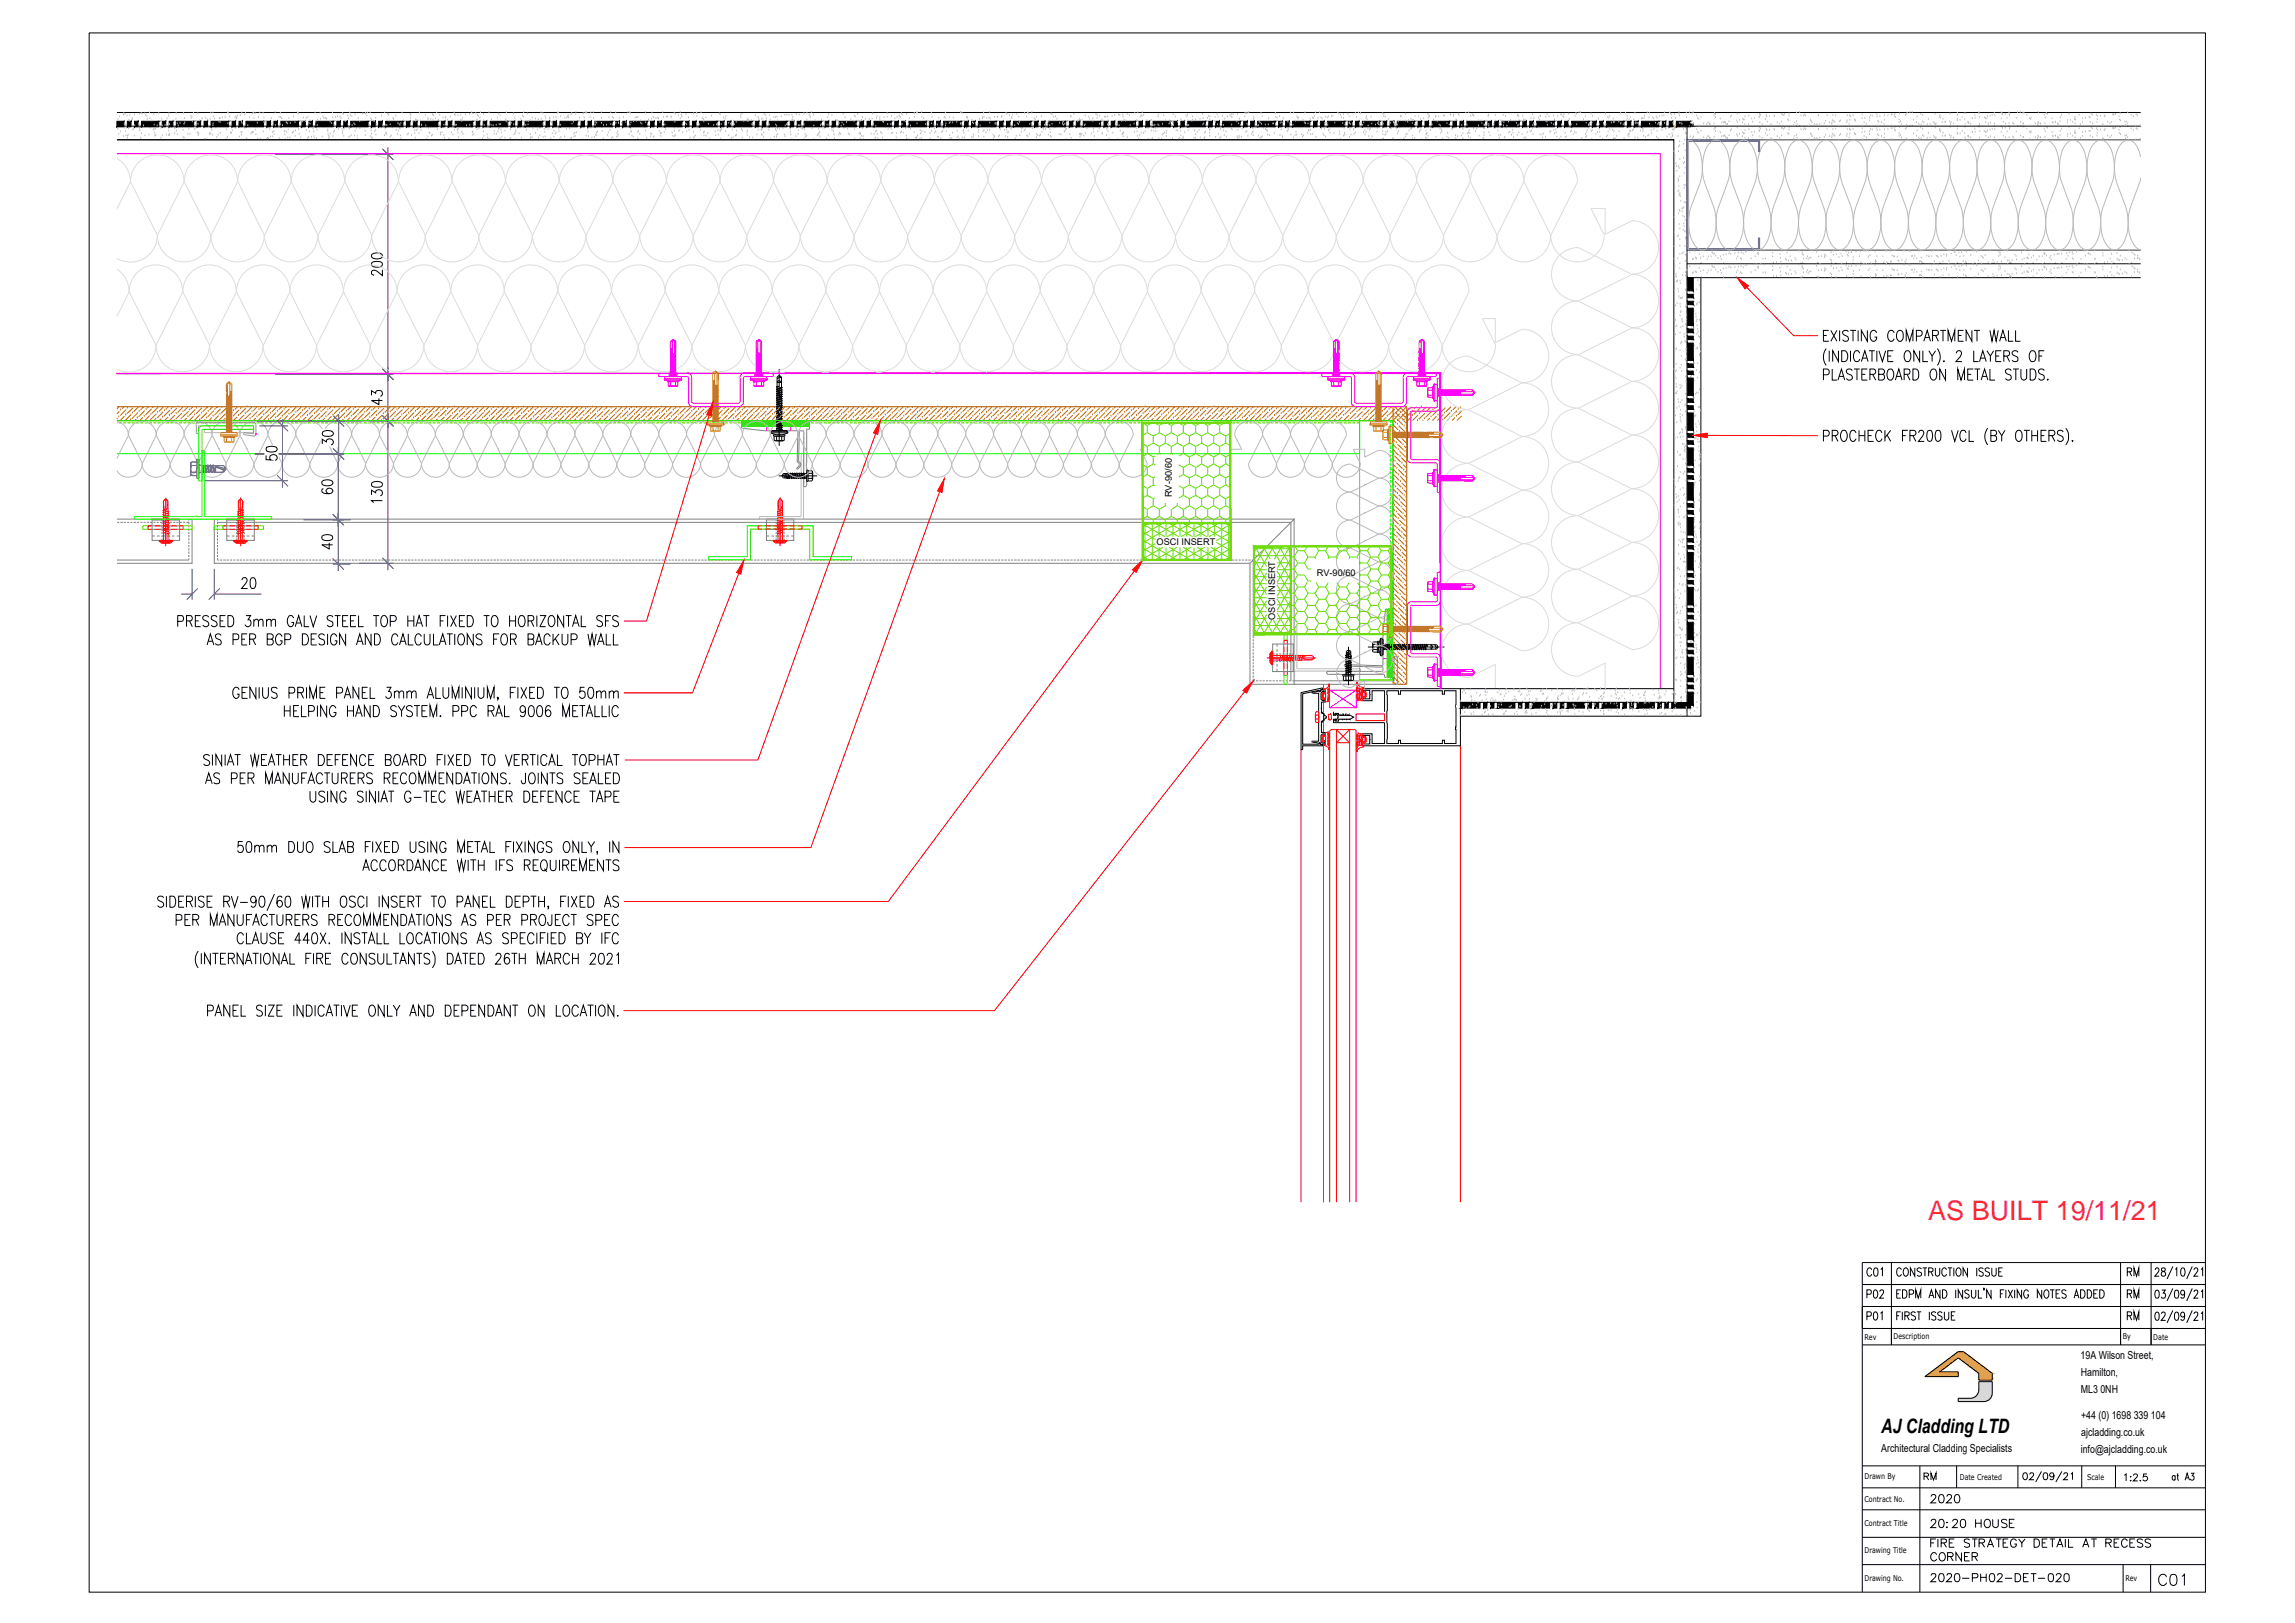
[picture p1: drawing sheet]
<svg xmlns="http://www.w3.org/2000/svg" width="420mm" height="297mm" viewBox="0 0 420 297" stroke-linecap="round" stroke-linejoin="round" font-family="sans-serif">
<defs><g id="words">
<text font-size="6.2" fill="#f00" x="309" y="82.5">PROCHECK FR200 VCL (BY OTHERS).</text>
<text font-size="5.3" x="394.4" y="291.4">C01</text>
<text font-size="4.9" fill="#ff2755" x="353" y="223.2">AS BUILT 19/11/21</text>
<text font-size="4.9" x="388.4" y="234.9">RM</text>
<g font-size="4.4">
<text x="340.8" y="238.8">P02</text>
<text x="388.4" y="238.8">RM</text>
<text x="340.8" y="242.7">P01</text>
<text x="388.4" y="242.7">RM</text>
<text x="352.4" y="276.2">2020</text>
<text x="352.4" y="280.8">20:20 HOUSE</text>
<text x="352.4" y="290.7">2020-PH02-DET-020</text>
</g>
<text font-size="4" x="351.4" y="272">RM</text>
<text font-size="3.6" x="344.4" y="262.3">AJ Cladding LTD</text>
<g font-size="2">
<text x="380.9" y="248.7">19A Wilson Street,</text>
<text x="380.9" y="251.8">Hamilton,</text>
<text x="380.9" y="254.9">ML3</text>
<text x="384.5" y="254.9">0NH</text>
<text x="381" y="259.7">+44 (0) 1698</text>
<text x="381" y="262.8">ajcladding.co.uk</text>
<text x="390.6" y="259.7">339</text>
<text x="393.8" y="259.7">104</text>
<text x="344.4" y="265.8">Architectural Cladding Specialists</text>
<text x="380.9" y="265.9">info@ajcladding.co.uk</text>
</g>
<g font-size="1.7">
<text x="214.5" y="91" transform="rotate(-90 214.5 91)">RV-90/60</text>
<text x="211.7" y="99.8">OSCI INSERT</text>
<text x="241.1" y="105.3">RV-90/60</text>
<text x="233.5" y="113.4" transform="rotate(-90 233.5 113.4)">OSCI INSERT</text>
</g>
<g font-size="1.5">
<text x="341.3" y="245.2">Rev</text>
<text x="346.7" y="245.1">Description</text>
<text x="388.6" y="245.1">By</text>
<text x="394.2" y="245.2">Date</text>
<text x="341.3" y="270.7">Drawn By</text>
<text x="341.3" y="274.8">Contract No.</text>
<text x="358.8" y="270.8">Date Created</text>
<text x="382.1" y="270.8">Scale</text>
<text x="341.3" y="279.4">Contract Title</text>
<text x="341.3" y="284.2">Drawing Title</text>
<text x="341.3" y="289.3">Drawing No.</text>
<text x="389.1" y="289.4">Rev</text>
</g>
</g></defs>
<!-- layer: SA-DET DIM -->
<g fill="none" stroke="#00f" stroke-width=".18">
<path d="M50.4 28.3h21.6M71 27v77.4M47.1 77.1h15.9M47.5 77.9h5.2M50.4 68.5h21.6M50.4 77h21.6M51.7 76.7v12.6M62 75.8v8.6M37.5 88h15.2M46.6 83.1h16.4M55.6 83h7.3M55.6 95.1h8.6"/>
<path d="M61.9 81.8v22.7M33.2 108.7h2M35.2 104.1v5.6M39.2 104.1v5.6M39.2 108.7h8.7M60.9 103.2h3.3M65.7 103.1h6.3"/>
</g>
<!-- layer: 0 -->
<g fill="none" stroke="#00f" stroke-width=".18">
<path d="M70 27.2l2 2.1M50.7 76.9l2 2M61 76.1l2 2M70 67.5l2 2M70 76l2 2M50.7 87l2 2M60.9 94.1l2 2-2-2M60.9 82.1l2 1.9M61 82.1l2 2M36.2 107.7l-2 2M40.2 107.7l-2 2M60.9 102.2l2 2"/>
<path d="M70 102.1l2 2"/>
</g>
<!-- layer: SA-DET DIM -->
<g fill="#fff" stroke="#fff" stroke-width=".18">
<path d="M67.8 46.1v4.5h2.4zM67.8 46.1h2.4v4.5z"/>
<path d="M67.8 71.3v3h2.4zM67.8 71.3h2.4v3z"/>
<path d="M67.8 87.9v4.3h2.4zM67.8 87.9h2.4v4.3z"/>
<path d="M58.7 87.6v3h2.4zM58.7 87.6h2.4v3z"/>
<path d="M58.8 78.6v3h2.4zM58.8 78.6h2.4v3z"/>
<path d="M58.7 97.7v3h2.4zM58.7 97.7h2.4v3z"/>
<path d="M48.5 81.5v3h2.4zM48.5 81.5h2.4v3z"/>
<path d="M44.1 105.5v2.4l3-2.4zM44.1 107.9l3-2.4v2.4z"/>
<path d="M35 183v4l79.2-4zM35 187l79.2-4v4z"/>
<path d="M27.7 162.6v15.6l86.5-15.6zM27.7 178.2l86.5-15.6v15.6z"/>
</g>
<g fill="none" stroke="#000" stroke-width=".18">
<path d="M68.1 48.1l.8-.2a.91 .91 0 0 1 1.1 .4v.1a1.17 1.17 0 0 1-1.6 .4l-.4-.4zM68.1 46.5a1.72 1.72 0 0 1 1.8 0l.1 .4a1.17 1.17 0 0 1-1.6 .4l-.4-.4zM70 49.4v1l-.9-.7-.5-.2a.43 .43 0 0 0-.6 .3l.1 .4 .4 .1M59.1 79.1a1.49 1.49 0 0 1 1.9 .2v.1a1.64 1.64 0 0 1-1.9 .2zM68 72.4v-.9l.8 .5v-.2a.64 .64 0 0 1 .9-.3 .64 .64 0 0 1 .1 .9l-.2 .1M69.4 72.9v1.2l-1.4-.8h2M333.8 68.6l.9-.1a.57 .57 0 0 0-.2-1h-.7v2.1M333.8 61.4h.6M334.3 63.8a2.52 2.52 0 0 0 0 3.1M334.8 60.5h-1v2h1M334.9 64.2v2M335.2 60.5l1.1 2"/>
<path d="M335.4 67.5v2.1h.9M336.3 60.5l-1.1 2M336.5 69.6l.6-2.1 .6 2.1M336.6 64.2v2l-1.1-2v2M336.7 68.9h.8M336.8 60.5v2M337.2 64.2h.5a1.15 1.15 0 0 1 0 2h-.5zM338.4 60.7a.57 .57 0 0 0-.6-.3 .57 .57 0 0 0-.5 .5l.2 .3 .8 .5a.46 .46 0 0 1-.3 .8l-.5-.1-.2-.2M338.7 60.5h1.1M338.8 64.2v2M339.1 67.8a.58 .58 0 0 0-.6-.3 .58 .58 0 0 0-.5 .5 1.04 1.04 0 0 0 .9 .7 .52 .52 0 0 1-.2 .9h-.3l-.4-.3M339.2 60.5v2"/>
<path d="M339.4 67.5h1.1M340 67.5v2.1M340.2 60.5v2M340.5 64.7a.53 .53 0 0 0-.6-.5 .53 .53 0 0 0-.5 .5 1.24 1.24 0 0 0 .4 1.5 .53 .53 0 0 0 .7-.5M340.8 66.2l.6-2 .6 2M340.9 68.5h.6M341 65.5h.8M341.9 60.5v2l-1.1-2v2M341.9 67.5h-1v2.1h1M342.2 64.2h1M342.3 68.5l.9-.1 .2-.3-.2-.5-.9-.1v2.1M342.7 64.2v2"/>
<path d="M342.8 68.5l.6 1.1M343.6 60.9a.56 .56 0 0 0-.9-.3 1.29 1.29 0 0 0 .1 1.9 .61 .61 0 0 0 .8-.8h-.4M343.6 64.2v2M343.9 68.5l.9-.1 .2-.3-.2-.5-.9-.1v2.1h.7a.55 .55 0 0 0 .4-.6 .55 .55 0 0 0-.4-.5M344 64.2l.6 2 .6-2M345.6 65.2h.6M345.8 67.6l.1-.1a.97 .97 0 0 1 .7 1.6 .53 .53 0 0 1-.5 .5 .53 .53 0 0 1-.5-.5l-.1-.8zM346.6 64.2h-1v2h1M346.8 60.9a.56 .56 0 0 0-.9-.3 1.29 1.29 0 0 0 .2 1.9 .6 .6 0 0 0 .7-.5M347 69.6l.6-2.1 .6 2.1M347.2 68.9h.8M347.4 60.7l.3-.2a.65 .65 0 0 1 .7 .7 .86 .86 0 0 1-.7 1.3l-.2-.1a1.4 1.4 0 0 1-.1-1.7z"/>
<path d="M348.6 68.5h.7a.5 .5 0 0 0 .4-.5 .5 .5 0 0 0-.4-.5h-.7v2.1M348.9 64.3l.2-.1a.97 .97 0 0 1 .6 1.5 .53 .53 0 0 1-.5 .5 .53 .53 0 0 1-.5-.5 1.46 1.46 0 0 1 .2-1.4zM349 62.5v-2l.6 2 .6-2v2M349.2 68.5l.5 1.1M350.2 67.5h.6a1.23 1.23 0 0 1 0 2.1h-.6zM350.8 61.5h.7a.55 .55 0 0 0 .4-.5 .55 .55 0 0 0-.4-.5h-.7v2M351.4 64.2v2l-1-2v2M352 64.2v2h1M352.2 62.5l.6-2 .6 2M352.5 61.8h.7M353.1 64.2l.6 1v1M353.7 67.6a.61 .61 0 0 1 .6 .1 .61 .61 0 0 1 .3 .6l-.1 .8a.53 .53 0 0 1-.5 .5 .53 .53 0 0 1-.6-.5 1.35 1.35 0 0 1 .3-1.5z"/>
<path d="M353.8 61.4l.9-.1 .1-.7-.3-.1h-.7v2M354.4 61.4l.5 1.1M354.4 64.2l-.7 1M354.7 63.8a2.37 2.37 0 0 1 0 3.1M355.2 60.5h1.1M355.7 60.5v2M355.8 66.1h.2zM356.2 67.5v2.1l-1.1-2.1v2.1M356.6 62.5v-2l.7 2 .6-2v2M358.2 64.7l.1-.3 .2-.2h.3l.2 .2a.77 .77 0 0 1-.1 .8l-.8 1h1.1M358.4 69.6v-2.1l.6 2.1 .6-2.1v2.1M358.5 61.4h.6"/>
<path d="M359.5 60.5h-1v2h1M360.2 68.5h.7M361 60.5v2l-1.1-2v2M361.3 67.5h-1.1v2.1h1.1M361.3 64.2v2h.9M361.4 60.5h1.1M361.5 67.5h1M361.9 60.5v2M362 67.5v2.1M362.4 66.2l.6-2 .6 2M362.6 65.5h.8M362.7 69.6l.6-2.1 .6 2.1"/>
<path d="M363 68.9h.7M363.8 64.2l.6 1v1M364.3 60.5l.4 2 .4-2 .3 2 .4-2M364.3 67.5v2.1h.9M365 64.2l-.6 1M365.4 65.2h.6M366.1 62.5l.6-2 .6 2M366.3 61.8h.8M366.4 64.2h-1v2h1M366.8 65.2h.7l.4-.4a.47 .47 0 0 0-.4-.6h-.7v2M367.4 65.2l.5 1M367.7 60.5v2h.9"/>
<path d="M368.2 67.8a.52 .52 0 0 0-.7-.3 .52 .52 0 0 0-.3 .7l.7 .4a.53 .53 0 0 1 .2 .8 .53 .53 0 0 1-.8 0l-.2-.1M368.5 67.5h1.1M369 60.5v2h.9M369 67.5v2.1M369.4 64.5a.52 .52 0 0 0-.6-.3 .52 .52 0 0 0-.3 .7l.9 .5v.5a.65 .65 0 0 1-1 0M370 67.5v1.5a.54 .54 0 0 0 .4 .6 .54 .54 0 0 0 .6-.3v-1.8M371.7 67.5h.5a1.23 1.23 0 0 1 0 2.1h-.5zM371.8 64.3a.63 .63 0 0 1 .7 0 .63 .63 0 0 1 .2 .7v.4a.6 .6 0 0 1-.3 .7 .6 .6 0 0 1-.7-.2 1.5 1.5 0 0 1 .1-1.6zM373.3 65.2h.6M374.3 64.2h-1v2M374.3 67.8a.52 .52 0 0 0-.7-.3 .52 .52 0 0 0-.3 .7l.7 .4a.53 .53 0 0 1 .2 .8 .53 .53 0 0 1-.8 0l-.2-.1M374.8 69.4h.2l-.1 .2z"/>
<path d="M48.7 83.4v.7l.9 .1a.57 .57 0 0 1-.1-.7 .57 .57 0 0 1 .7-.3 .54 .54 0 0 1 .5 .4 .54 .54 0 0 1-.3 .7M48.8 81.9a2.04 2.04 0 0 1 1.8 0l.1 .4a1.2 1.2 0 0 1-1.6 .3l-.3-.1zM59 88.1a1.49 1.49 0 0 1 1.9 .2v.1a1.33 1.33 0 0 1-2 0zM59 81.3v-.9l.8 .5a.6 .6 0 0 1 .9-.5 .6 .6 0 0 1-.1 1M59 98.1a1.72 1.72 0 0 1 1.8 0l.1 .4a1.17 1.17 0 0 1-1.6 .4l-.4-.4zM59.2 89.4a.42 .42 0 0 0-.2 .7 1.37 1.37 0 0 0 1.9-.2 .64 .64 0 0 0-.6-.6 .64 .64 0 0 0-.6 .6l.3 .4 .3 .1M60.3 99.3v1.2l-1.4-.8h2M68 90.6v-.9l.8 .5a.6 .6 0 0 1 .9-.5 .6 .6 0 0 1-.1 1M68.1 88.4a1.72 1.72 0 0 1 1.8 0l.1 .3a.91 .91 0 0 1-1.1 .5l-.8-.2zM70 91.6h-2l.4 .4M32.5 113.7h.7a.55 .55 0 0 0 .4-.5 .55 .55 0 0 0-.4-.5h-.7v2M34.1 113.6l1-.1 .1-.2-.1-.6h-1v2"/>
<path d="M34.7 113.6l.5 1.1M35.8 113.6h.6M36.7 112.7h-.9v2h.9M37.9 118l.6-2 .6 2M38.1 117.4h.8M38.2 113a.59 .59 0 0 0-.6-.4 .59 .59 0 0 0-.5 .5l.2 .3 .7 .4a.56 .56 0 0 1-.1 .9 .56 .56 0 0 1-.8-.3M39.7 113a.54 .54 0 0 0-.7-.3 .54 .54 0 0 0-.3 .6l.9 .5a.54 .54 0 0 1-.1 .8 .54 .54 0 0 1-.8-.2M40.3 113.6h.6M40.5 116.3a.52 .52 0 0 0-.7-.3 .52 .52 0 0 0-.3 .7l.8 .5a.55 .55 0 0 1 0 .8 .55 .55 0 0 1-.9-.3M41.3 112.7h-1v2h1M41.7 112.7h.6a1.23 1.23 0 0 1 0 2h-.6zM42.7 117.1l.9-.1 .1-.3a.56 .56 0 0 0-.4-.7h-.6v2"/>
<path d="M44.3 117h.6M44.3 106.2l.3-.5h.3l.3 .2a.72 .72 0 0 1-.2 .9l-.8 .9h1.1M45 112.7h.9l-.5 .7a.61 .61 0 0 1 .5 .9 .61 .61 0 0 1-1 0M45.2 116h-.9v2h.9M45.7 117h.7a.49 .49 0 0 0 .4-.5 .49 .49 0 0 0-.4-.5h-.7v2M46 105.8l.4-.1a1.17 1.17 0 0 1 .4 1.6l-.2 .3-.4 .1a.91 .91 0 0 1-.4-1.1zM46.3 117l.5 1M46.5 113.7l.3-.4 .4 .1 .1 1.3M46.5 113.3v1.4M47.3 113.7l.4-.4 .4 .1 .1 1.3M48.8 113.7l.4-.4 .4 .1v1.3M48.8 113.3v1.4"/>
<path d="M48.9 117l1-.1 .1-.3-.1-.4-.3-.2h-.7v2h.7a.55 .55 0 0 0 .4-.5 .55 .55 0 0 0-.4-.5M49.6 113.7l.4-.4 .4 .1v1.3M51.6 116.5a.56 .56 0 0 0-.8-.4 1.29 1.29 0 0 0 .1 1.9 .61 .61 0 0 0 .7-.7h-.3M52.1 117.1l1-.1a.57 .57 0 0 0-.2-1h-.8v2M53.7 113.1a.53 .53 0 0 0-.5-.5 .53 .53 0 0 0-.5 .5 1.34 1.34 0 0 0 .4 1.6 .61 .61 0 0 0 .6-.8h-.3M54 114.7l.7-2 .6 2M54.3 114h.8M55.4 116a1.09 1.09 0 0 1 1.1 .7 1.09 1.09 0 0 1-.4 1.3h-.7zM55.7 112.7v2h.9M56.8 112.7l.5 2 .7-2M57 117h.6M58 116h-1v2h1"/>
<path d="M59.4 116.3a.52 .52 0 0 0-.7-.3 .52 .52 0 0 0-.3 .7l.9 .5a.57 .57 0 0 1-.1 .8 .57 .57 0 0 1-.8-.3M60 116v2M60.9 113a.52 .52 0 0 0-.6-.3 .52 .52 0 0 0-.3 .6l.6 .4a.53 .53 0 0 1 .3 .8 .53 .53 0 0 1-.8 .1l-.2-.2M61.3 112.7h1M61.7 116.5a.56 .56 0 0 0-.9-.4 1.38 1.38 0 0 0 .1 1.9 .61 .61 0 0 0 .8-.7h-.4M61.8 112.7v2M62.7 113.6h.7M63.3 116v2l-1.1-2v2M63.7 112.7h-1v2h1M64.2 113.6h.6M65.2 112.7h-1v2h1M65.3 118l.6-2 .6 2"/>
<path d="M65.5 117.4h.7M65.6 112.7v2h1M67.9 116v2l-1-2v2M68.3 112.7h1.1M68.6 116h.5a1.18 1.18 0 0 1 0 2h-.5zM68.9 112.7v2M70 112.7h.2a.97 .97 0 0 1 .7 1.5 .53 .53 0 0 1-.6 .5 .53 .53 0 0 1-.5-.5l-.1-.8zM71.4 113.7h.8a.55 .55 0 0 0 .4-.5 .55 .55 0 0 0-.4-.5h-.8v2M72.8 116.5a.53 .53 0 0 0-.5-.5 .53 .53 0 0 0-.5 .5v1.1a.53 .53 0 0 0 .5 .5 .53 .53 0 0 0 .5-.5M73.1 118l.7-2 .6 2M73.4 117.4h.8M74.7 113.6h1.1"/>
<path d="M74.7 112.7v2M74.7 116v2h1M75.8 112.7v2M76.1 114.7l.6-2 .7 2M76.4 114h.7M77.1 116.5a.53 .53 0 0 0-.5-.5 .53 .53 0 0 0-.5 .5 1.24 1.24 0 0 0 .3 1.5 .53 .53 0 0 0 .7-.4M77.5 112.7h1.1M77.7 116l.1 1.7a.51 .51 0 0 0 .6 .3 .51 .51 0 0 0 .3-.6v-1.4M78 112.7v2M79.4 116v2h.9M80.4 118l.7-2 .5 2M80.6 113.6h.6"/>
<path d="M80.7 117.4h.7M81.6 112.7h-1v2M81.8 116h1.1M81.9 112.7v2M82.3 116v2M82.5 112.7l1.1 2M83.3 116v2M83.6 112.7l-1.1 2M84.1 116.1l.2-.1a.99 .99 0 0 1 .6 1.6 .53 .53 0 0 1-.5 .5 .53 .53 0 0 1-.5-.5l-.1-.8zM84.1 113.6h.6M85.1 112.7h-1v2h1M85.5 112.7h.6a1.18 1.18 0 0 1 0 2h-.6z"/>
<path d="M86.6 116v2l-1.1-2v2M88.3 116.3a.63 .63 0 0 0-1.1 0l.1 .5 .8 .4a.52 .52 0 0 1-.2 .8h-.6l-.1-.3M88.5 112.7h1.1M89.1 112.7v2M90.2 112.7h.2a.96 .96 0 0 1 .7 1.5 .56 .56 0 0 1-.9 .4 1.44 1.44 0 0 1 0-1.9zM90.4 117h.6M91.4 116h-1v2M92 116.1a.62 .62 0 0 1 .6 .1 .62 .62 0 0 1 .3 .6l-.1 .8a.53 .53 0 0 1-.5 .5 .53 .53 0 0 1-.5-.5 1.41 1.41 0 0 1 .2-1.5zM93.3 113.6h1.1M93.3 112.7v2M93.5 117l.9-.1 .1-.3-.1-.5-.9-.1v2M94 117l.5 1"/>
<path d="M94.4 112.7v2M95.2 112.7a.63 .63 0 0 1 .7 .1 .63 .63 0 0 1 .2 .6l-.1 .8a.53 .53 0 0 1-.5 .5 .53 .53 0 0 1-.5-.5 1.46 1.46 0 0 1 .2-1.5zM96.7 113.6l.9-.1 .1-.2-.1-.6h-.9v2M96.7 117l.9-.1 .1-.3-.1-.5-.9-.1v2h.7a.55 .55 0 0 0 .4-.5 .55 .55 0 0 0-.4-.5M97.2 113.6l.5 1.1M98 118l.7-2 .6 2M98.3 112.7v2M98.3 117.4h.7M98.8 112.7h1.1l-1.1 2h1.1M100.7 112.7h.1a.97 .97 0 0 1 .7 1.5 .53 .53 0 0 1-.5 .5 .53 .53 0 0 1-.6-.5v-.8zM100.7 116.5a.59 .59 0 0 0-.7-.5 .59 .59 0 0 0-.4 .8 1.07 1.07 0 0 0 .5 1.2 .58 .58 0 0 0 .6-.4M101.2 116v2"/>
<path d="M101.7 116.9l.6 1.1M102.3 116l-1.1 1.4M102.9 116v1.4a.51 .51 0 0 0 .4 .6 .51 .51 0 0 0 .6-.3l.1-1.7M103.2 112.7v2l-1.1-2v2M103.6 112.7h1M104.1 112.7v2M104.5 117.1l1-.1a.57 .57 0 0 0-.2-1h-.8v2M104.8 114.7l.6-2 .6 2M105 114h.8M106.4 112.7v2h.9M107.6 116l.4 2 .4-2 .4 2 .4-2M109.4 118l.6-2 .6 2"/>
<path d="M109.6 117.4h.8M110.3 113a.52 .52 0 0 0-.7-.3 .52 .52 0 0 0-.3 .6l.8 .5a.54 .54 0 0 1 0 .8 .54 .54 0 0 1-.9-.2M110.9 113.6h.5M111 116v2h.9M111.8 112.7h-.9v2M112.3 116v2h.9M113.2 113a.54 .54 0 0 0-.7-.3 .54 .54 0 0 0-.3 .6l.9 .5a.54 .54 0 0 1-.1 .8 .54 .54 0 0 1-.8-.2M38.4 138.4a.6 .6 0 0 0-.6-.3 .6 .6 0 0 0-.5 .5l.2 .3 .7 .3a.48 .48 0 0 1 .2 .5 .48 .48 0 0 1-.4 .4l-.5-.1-.2-.2M38.9 138.1v2M40.6 138.1v2l-1.1-2v2M41.2 138.1v2M41.8 139.4h.8"/>
<path d="M43 138.1h1.1M43.5 138.1v2M43.8 126.3a.53 .53 0 0 0-.6-.5 .53 .53 0 0 0-.5 .5 1.34 1.34 0 0 0 .4 1.5 .61 .61 0 0 0 .7-.7h-.4M44.3 126.8h.6M45.3 125.8h-1v2h1M45.9 138.1l.4 2 .3-2 .4 2 .4-2M46.8 125.8v2l-1.1-2v2M47.4 125.8v2M47.9 139h.6M48.1 125.8v1.4a.53 .53 0 0 0 .2 .5 .53 .53 0 0 0 .6 0l.2-.5v-1.4M48.9 138.1h-1v2h1M49.3 139.4h.8"/>
<path d="M50.5 138.1h1M50.7 126.1a.52 .52 0 0 0-.6-.3 .52 .52 0 0 0-.3 .7l.8 .4a.56 .56 0 0 1-.1 .9 .56 .56 0 0 1-.8-.3M51 138.1v2M51.9 139h1.1M51.9 138.1v2M52.1 129.1v2.1M52.1 130.1h1M52.9 126.8h.9l.2-.3a.56 .56 0 0 0-.4-.7h-.7v2M53 138.1v2M53.1 129.1v2.1M53.6 139h.6M53.7 130.1h.6"/>
<path d="M54.5 126.8l.9-.1 .2-.3-.2-.5-.9-.1v2M54.6 138.1h-1v2h1M54.7 129.1h-1v2.1h1M55.1 139h.7a.47 .47 0 0 0 .4-.4 .47 .47 0 0 0-.4-.5h-.7v2M55.1 126.8l.5 1M55.2 129.1v2.1h.9M55.6 139l.6 1.1M56.1 125.8v2M56.5 130.2l.9-.1 .2-.3a.56 .56 0 0 0-.4-.7h-.7v2.1M56.7 127.8v-2l.6 2 .6-2v2M58.1 129.1v2.1M58.3 138.1a1.03 1.03 0 0 1 1 .5 1.03 1.03 0 0 1-.1 1.2l-.4 .3h-.5z"/>
<path d="M58.6 126.8h.6M59.5 125.8h-.9v2h.9M59.8 129.1v2.1l-1.1-2.1v2.1M59.9 139h.6M60.9 138.1h-1v2h1M61.4 139h.6M61.5 129.6a.55 .55 0 0 0-.6-.5 .55 .55 0 0 0-.5 .5 1.24 1.24 0 0 0 .4 1.6 .61 .61 0 0 0 .7-.8h-.4M61.6 126.8h1a.56 .56 0 0 0 .1-.6 .56 .56 0 0 0-.4-.4h-.7v2M62.3 138.1h-.9v2M62.7 139h.7M63 127.8l.6-2 .6 2M63.2 127.1h.8"/>
<path d="M63.6 130.1h1.1M63.6 129.1v2.1M63.7 138.1h-1v2h1M64.7 129.1v2.1M65.1 131.2l.6-2.1 .6 2.1M65.3 138.1v2l-1.1-2v2M65.3 130.5h.8M65.7 125.8v2l-1.1-2v2M66.3 126.8h.6M67 138.6a.53 .53 0 0 0-.6-.5 .53 .53 0 0 0-.5 .5v1a.53 .53 0 0 0 .5 .5 .53 .53 0 0 0 .6-.5M67.3 125.8h-1v2h1M67.5 139h.6"/>
<path d="M67.8 125.8v2h.9M67.8 129.1v2.1l-1.1-2.1v2.1M68.4 129.1h.5a1.18 1.18 0 0 1 0 2.1h-.5zM68.5 138.1h-1v2h1M70.6 139h.6a.47 .47 0 0 0 .4-.4 .47 .47 0 0 0-.4-.5h-.6v2l.9-.1 .1-.3a.56 .56 0 0 0-.4-.7M70.8 125.8h.8l-.5 .7a.6 .6 0 0 1 .5 .9 .6 .6 0 0 1-.9 .2l-.1-.2M72.2 126.8l.4-.3h.4l.1 1.3M72.2 126.5v1.3M72.4 138.2a.63 .63 0 0 1 .7 0 .63 .63 0 0 1 .2 .7l-.1 .7a.53 .53 0 0 1-.5 .5 .53 .53 0 0 1-.5-.5 1.46 1.46 0 0 1 .2-1.4zM72.6 129.4a.54 .54 0 0 0-.7-.3 .54 .54 0 0 0-.3 .7l.9 .6 .1 .5a.6 .6 0 0 1-1.1 0M72.9 129.1l.6 1v1.1M73.1 126.8l.3-.3h.4l.1 1.3"/>
<path d="M73.9 139.4h.7M74.1 129.1l-.6 1M74.5 126.8l.4-.3h.4v1.3M74.5 126.5v1.3M75.2 139h.7a.47 .47 0 0 0 .4-.4 .47 .47 0 0 0-.4-.5h-.7v2M75.3 126.8l.4-.3h.4l.1 1.3M75.5 129.4a.58 .58 0 0 0-.6-.3 .58 .58 0 0 0-.5 .5l.2 .3 .8 .5 .1 .5a.63 .63 0 0 1-1.1 0M75.8 139l.5 1.1M75.8 129.1h1.1M76.4 129.1v2.1M76.8 138.1a1.03 1.03 0 0 1 1.1 .5 1.03 1.03 0 0 1-.1 1.2l-.4 .3h-.6zM77.2 130.1h.7"/>
<path d="M78.2 127.8l.6-2 .6 2M78.3 129.1h-1.1v2.1h1.1M78.4 127.1h.8M78.7 131.2v-2.1l.6 2.1 .7-2.1v2.1M79.8 125.8v2h.9M80 139h.7M80.6 131v.2zM81.1 138.1h-1.1v2M81.1 125.8v1.4a.53 .53 0 0 0 .3 .5 .53 .53 0 0 0 .5 0l.3-.5v-1.4M81.4 138.1v2M82 138.1l1 2M82.8 127.8v-2l.6 2 .6-2v2"/>
<path d="M82.9 130.2l.9-.1a.57 .57 0 0 0-.2-1h-.7v2.1M83 138.1l-1 2M83.6 139h.6M84.5 130.2l1-.1a.57 .57 0 0 0-.3-1h-.7v2.1M84.6 138.1h-1v2h1M84.6 125.8v2M85 138.1h.6a1.15 1.15 0 0 1 .4 1.7l-.4 .3h-.6zM86.3 125.8v2l-1.1-2v2M86.9 125.8v2M87.2 129.6a.56 .56 0 0 0-.8-.3 1.38 1.38 0 0 0 .1 1.9 .6 .6 0 0 0 .7-.5M87.5 125.8v1.4a.54 .54 0 0 0 .4 .6 .54 .54 0 0 0 .6-.3l.1-1.7M88 138.1h1.1"/>
<path d="M88.5 138.1v2M89.2 127.8v-2l.6 2 .7-2v2M89.4 130.1l.9-.1 .2-.3-.1-.4-.3-.2h-.7v2.1M89.7 138.2a.63 .63 0 0 1 .7 0 .63 .63 0 0 1 .2 .7l-.1 .7a.53 .53 0 0 1-.5 .5 .53 .53 0 0 1-.5-.5 1.46 1.46 0 0 1 .2-1.4zM89.9 130.1l.6 1.1M90.7 131.2l.6-2.1 .7 2.1M91 130.5h.8M91.2 127.7l-.1 .1-.1-.1h.2l-.2 .5M92.4 129.1v2.1h.9M92.5 138.1l.7 2 .6-2M93.4 126.8h.7M94.1 139h.7"/>
<path d="M94.4 125.8h-1v2M94.8 125.8v2M95.2 138.1h-1.1v2h1.1M95.4 125.8l1 2M95.6 139h.7a.47 .47 0 0 0 .4-.4 .47 .47 0 0 0-.4-.5h-.7v2M96.2 139l.5 1.1M96.2 129.8a.55 .55 0 0 1-.5 .6 .65 .65 0 0 1-.5-.7 .65 .65 0 0 1 .5-.6l.3 .2a1.55 1.55 0 0 1 0 1.8 .42 .42 0 0 1-.7-.2M96.4 125.8l-1 2M97 129.3l.4-.2a1.33 1.33 0 0 1 0 2.1h-.2a1.2 1.2 0 0 1-.4-1.7zM97 126.8h.6M97 138.1h1.1M97.5 138.1v2"/>
<path d="M97.9 125.8h-.9v2h.9M98.4 125.8h.6a1.23 1.23 0 0 1 0 2h-.6zM98.5 138.1v2M98.5 129.3l.4-.2a1.33 1.33 0 0 1 0 2.1h-.2a1.2 1.2 0 0 1-.4-1.7zM100.1 138.6a.56 .56 0 0 0-.8-.4 1.38 1.38 0 0 0 .1 1.9 .6 .6 0 0 0 .7-.5M100.7 139.4h.7M100.8 129.4l-.1-.1-.4-.2a1.49 1.49 0 0 0-.2 2 .6 .6 0 0 0 .8-.5 .6 .6 0 0 0-.6-.7l-.4 .3v.3M101.4 125.8h1.1M101.9 125.8v2M102.1 138.1v2h.9M103 131.2v-2.1l.6 2.1 .7-2.1v2.1M103.1 125.9a.63 .63 0 0 1 .7 0 .63 .63 0 0 1 .2 .6l-.1 .8a.53 .53 0 0 1-.5 .5 .53 .53 0 0 1-.5-.5 1.46 1.46 0 0 1 .2-1.4z"/>
<path d="M104.7 138.1h1.1M104.8 130.1h.7M105.3 138.1v2M105.9 129.1h-1.1v2.1h1.1M106.1 129.1h1M106.4 138.2l.2-.1a.86 .86 0 0 1 .7 1.2v.3a.53 .53 0 0 1-.6 .5 .53 .53 0 0 1-.5-.5l-.1-.7zM106.6 129.1v2.1M107 125.8h-.8v.9a.57 .57 0 0 1 .7-.2 .57 .57 0 0 1 .2 .7 .54 .54 0 0 1-.4 .6 .54 .54 0 0 1-.6-.4M107.3 131.2l.6-2.1 .6 2.1M107.5 130.5h.8M107.9 125.9l.3-.1a1.2 1.2 0 0 1 .4 1.6l-.2 .3-.3 .1a1.49 1.49 0 0 1-.2-1.9zM107.9 139.2h.7a.55 .55 0 0 0 .4-.6 .55 .55 0 0 0-.4-.5h-.7v2"/>
<path d="M108.9 129.1v2.1h.9M109.2 126.8l.4-.3h.4l.1 1.3M109.2 126.5v1.3M109.5 139h1.1M109.5 138.1v2M110.1 126.8l.3-.3h.4l.1 1.3M110.2 129.1v2.1h.9M110.6 138.1v2M111.2 139.4h.7M111.5 126.8l.4-.3h.4v1.3M111.5 126.5v1.3M111.5 129.1v2.1"/>
<path d="M112.3 138.1h1.1M112.3 126.8l.4-.3h.4l.1 1.3M112.8 138.1v2M113.2 129.6a.53 .53 0 0 0-.5-.5 .53 .53 0 0 0-.6 .5 1.24 1.24 0 0 0 .4 1.6 .53 .53 0 0 0 .7-.5M37.6 143.4l.6-2 .6 2M37.8 142.8h.8M40.2 141.7a.52 .52 0 0 0-.7-.3 .52 .52 0 0 0-.3 .7l.7 .4a.49 .49 0 0 1 .3 .5 .49 .49 0 0 1-.4 .4h-.5l-.2-.2M41.6 140.1l.6-2 .6 2M42.4 142.5h.6a.55 .55 0 0 0 .4-.5 .55 .55 0 0 0-.4-.6h-.6v2M44 142.4h.6M44.4 154h-.8v.9a.65 .65 0 0 1 1 .3 .65 .65 0 0 1-.7 .8l-.3-.1-.1-.3M44.9 141.4h-.9v2h.9"/>
<path d="M45.2 154.1l.4-.1a.88 .88 0 0 1 .5 1.2l-.2 .7-.4 .1a1.17 1.17 0 0 1-.4-1.6zM45.4 142.4h.7l.4-.4a.45 .45 0 0 0-.4-.6h-.7v2M46 142.4l.5 1M46.6 155.1l.4-.4 .4 .1 .1 1.2M46.6 154.7v1.3M47.5 155.1l.4-.4 .3 .1 .1 1.2M48.6 143.4v-2l.7 2 .6-2v2M48.9 155.1l.4-.4 .4 .1 .1 1.2M48.9 154.7v1.3M49.1 140.1l.6-2 .6 2M49.8 155.1l.4-.4 .3 .1 .1 1.2M50.2 143.4l.7-2 .6 2"/>
<path d="M50.5 142.8h.8M52.9 154h.5a1.15 1.15 0 0 1 0 2h-.5zM52.9 141.4v2l-1.1-2v2M53.5 141.4v1.5a.53 .53 0 0 0 .6 .5 .53 .53 0 0 0 .5-.5v-1.5M54.5 154v1.5a.53 .53 0 0 0 .5 .5 .53 .53 0 0 0 .5-.5v-1.5M55.2 142.4h.6M56.2 154.3a.61 .61 0 0 1 .8-.2 .61 .61 0 0 1 .3 .7 .9 .9 0 0 1-.8 1.2l-.1-.1a1.61 1.61 0 0 1-.2-1.6zM56.2 141.4h-1v2M56.4 143.4l.6-2 .6 2M56.6 142.8h.8M56.8 144.8v1.4a.54 .54 0 0 0 .3 .6 .54 .54 0 0 0 .7-.3v-1.7M59 141.9a.53 .53 0 0 0-.5-.5 .53 .53 0 0 0-.5 .5 1.24 1.24 0 0 0 .4 1.5 .53 .53 0 0 0 .6-.4"/>
<path d="M59.4 141.4h1M59.5 145.1a.54 .54 0 0 0-.7-.3 .54 .54 0 0 0-.4 .7l.7 .4a.52 .52 0 0 1 .3 .6 .52 .52 0 0 1-.7 .3l-.3-.3M59.9 141.4v2M60 144.8v2M60.4 154.3a.6 .6 0 0 0-.6-.3 .6 .6 0 0 0-.5 .5l.2 .3 .8 .4a.48 .48 0 0 1 .1 .5 .48 .48 0 0 1-.3 .3l-.6-.1-.2-.2M60.8 141.4v1.5a.53 .53 0 0 0 .5 .5 .53 .53 0 0 0 .6-.5v-1.5M60.9 154v2h1M61.7 144.8v2l-1.1-2v2M62 156l.6-2 .7 2M62.3 155.3h.7M62.5 142.4h.7l.2-.1 .2-.3a.45 .45 0 0 0-.4-.6h-.7v2M63.1 142.4l.5 1"/>
<path d="M63.4 145.3a.59 .59 0 0 0-.8-.5 .59 .59 0 0 0-.4 .8 1.13 1.13 0 0 0 .5 1.2 .65 .65 0 0 0 .7-.7h-.4M63.7 155h.6a.47 .47 0 0 0 .4-.5 .47 .47 0 0 0-.4-.5h-.6v2l.9-.1 .1-.3a.56 .56 0 0 0-.4-.6M64.1 142.4h.6M65.1 141.4h-1v2h1M65.6 142.4h.7l.4-.4a.45 .45 0 0 0-.4-.6h-.7v2M66.1 142.4l.6 1M66.4 159.4l.6-2 .6 2M66.5 145.1a.52 .52 0 0 0-.7-.3 .52 .52 0 0 0-.3 .7l.8 .4a.54 .54 0 0 1-.1 .9 .54 .54 0 0 1-.8-.3M66.6 158.7h.8M66.9 155h.6M67 144.8v2M67.8 154h-.9v2"/>
<path d="M68.2 141.7a.54 .54 0 0 0-.7-.2 .54 .54 0 0 0-.3 .6l.7 .4a.49 .49 0 0 1 .3 .5 .49 .49 0 0 1-.4 .4h-.5l-.2-.2M68.2 154v2M68.7 144.8v2l-1.1-2v2M68.8 154l1 2M69.1 157.8a.53 .53 0 0 0-.6-.5 .53 .53 0 0 0-.5 .5 1.24 1.24 0 0 0 .4 1.6 .53 .53 0 0 0 .7-.5M69.3 144.8v2M69.7 146.8l.6-2 .6 2M69.8 154l-1 2M69.9 146.1h.8M70.3 142.4h.7l.4-.4a.45 .45 0 0 0-.4-.6h-.7v2M70.4 155h.6M70.7 157.8a.53 .53 0 0 0-.5-.5 .53 .53 0 0 0-.6 .5 1.24 1.24 0 0 0 .4 1.6 .53 .53 0 0 0 .7-.5"/>
<path d="M70.9 142.4l.5 1M71.1 144.8h1.1M71.4 154h-1v2h1M71.4 157.5a.63 .63 0 0 1 .7 0 .63 .63 0 0 1 .3 .6v.5a.6 .6 0 0 1-.3 .7 .6 .6 0 0 1-.8-.2 1.5 1.5 0 0 1 .1-1.6zM71.6 144.8v2M71.9 154h.5a1.15 1.15 0 0 1 0 2h-.5zM72 142.4h.5M72.9 158.3h.7l.3-.1 .1-.3a.45 .45 0 0 0-.4-.5h-.7v2M72.9 141.4h-.9v2h.9M73.5 158.3l.5 1.1M73.6 140.1l.6-2 .6 2M74.5 141.9a.53 .53 0 0 0-.6-.5 .53 .53 0 0 0-.5 .5 1.24 1.24 0 0 0 .4 1.5 .53 .53 0 0 0 .7-.4"/>
<path d="M74.5 157.4h.6a1.2 1.2 0 0 1 0 2h-.6zM75.1 154v1.5a.53 .53 0 0 0 .5 .5 .53 .53 0 0 0 .5-.5v-1.5M75.2 141.5l.2-.1a.97 .97 0 0 1 .7 1.6 .53 .53 0 0 1-.6 .5 .53 .53 0 0 1-.5-.5 1.46 1.46 0 0 1 .2-1.5zM75.2 145.3a.53 .53 0 0 0-.5-.5 .53 .53 0 0 0-.5 .5 1.34 1.34 0 0 0 .3 1.5 .61 .61 0 0 0 .7-.7h-.4M75.8 145.9h1.4M75.9 159.4l.6-2 .6 2M76.1 158.7h.8M76.7 143.4v-2l.6 2 .6-2v2M77.5 144.8h1.1M77.8 154.3a.55 .55 0 0 0-.7-.3 .55 .55 0 0 0-.4 .7l.9 .5a.48 .48 0 0 1 .1 .5 .48 .48 0 0 1-.3 .3l-.6-.1-.1-.2M78 144.8v2M78.3 154v2"/>
<path d="M78.5 143.4v-2l.6 2 .6-2v2M78.6 157.4v2l-1.1-2v2M79 145.8h.6M80 154v2l-1.1-2v2M80 144.8h-1v2h1M80.3 157.8a.56 .56 0 0 0-.9-.3 1.29 1.29 0 0 0 .2 1.9 .6 .6 0 0 0 .7-.5M80.4 142.4h.6M80.8 158.3h.6M81.4 141.4h-1v2h1M81.5 145.3a.59 .59 0 0 0-.7-.5 .59 .59 0 0 0-.4 .8 1.13 1.13 0 0 0 .4 1.2 .66 .66 0 0 0 .7-.5M81.6 154.5a.53 .53 0 0 0-.5-.5 .53 .53 0 0 0-.5 .5 1.24 1.24 0 0 0 .4 1.5 .58 .58 0 0 0 .6-.7h-.3M81.8 157.4h-1v2h1"/>
<path d="M82.9 141.4v2l-1.1-2v2M83.5 141.4h.6a1.2 1.2 0 0 1 0 2h-.6zM83.5 144.8l.4 2 .4-2 .4 2 .3-2M83.7 157.4l.4 2 .4-2 .4 2 .3-2M83.8 156v-2l.6 2 .6-2v2M84.9 143.4l.6-2 .6 2M85.1 142.8h.8M85.5 145.8h.6M85.6 155h.7M85.7 157.4v2M86.1 157.4h1.1M86.3 141.4h1"/>
<path d="M86.5 144.8h-1v2h1M86.6 154h-1v2h1M86.6 157.4v2M86.7 146.8l.6-2 .7 2M86.8 141.4v2M86.9 154h1.1M86.9 146.1h.8M87.4 154v2M87.6 158.3h1M87.6 157.4v2M87.7 141.4v2M88.1 156l.6-2 .6 2"/>
<path d="M88.1 144.8h1.1M88.3 155.3h.8M88.5 141.5l.2-.1a.97 .97 0 0 1 .7 1.6 .53 .53 0 0 1-.5 .5 .53 .53 0 0 1-.6-.5 1.46 1.46 0 0 1 .2-1.5zM88.6 144.8v2M88.6 157.4v2M89.6 145.8h1M89.6 144.8v2M89.7 154v2h.9M90.6 144.8v2M90.8 157.4v2M91.1 141.4v2l-1.1-2v2M91.3 145.8h.5"/>
<path d="M91.5 158.3h.6M92.2 144.8h-.9v2h.9M92.4 157.4h-.9v2M92.6 155h.6M92.7 141.7a.52 .52 0 0 0-.7-.3 .52 .52 0 0 0-.3 .7l.7 .4a.49 .49 0 0 1 .3 .5 .49 .49 0 0 1-.4 .4h-.5l-.2-.2M92.7 145.8h.7l.4-.4a.45 .45 0 0 0-.4-.6h-.7v2M93.2 145.8l.6 1M93.3 143.3v.1zM93.6 154h-1v2M93.8 157.7a.54 .54 0 0 0-.7-.3 .54 .54 0 0 0-.3 .6l.7 .4a.49 .49 0 0 1 .3 .5 .49 .49 0 0 1-.3 .5l-.6-.1-.1-.2M94 154v2M94.5 154l1.1 2"/>
<path d="M95.6 154l-1.1 2M95.9 144.8h.6a1.23 1.23 0 0 1 0 2h-.6zM96 158.3h.7l.4-.4a.45 .45 0 0 0-.4-.5h-.7v2M96.1 154v2M96.2 141.4v1.6l-.1 .4a.35 .35 0 0 1-.6-.1l-.1-.5M96.5 158.3l.6 1.1M97.1 141.5l.1-.1a.97 .97 0 0 1 .7 1.6 .53 .53 0 0 1-.5 .5 .53 .53 0 0 1-.6-.5 1.46 1.46 0 0 1 .3-1.5zM97.5 145.8h.7M97.6 158.3h.6M97.8 154v2l-1-2v2M98.5 144.8h-1v2h1M98.5 141.4v2"/>
<path d="M98.6 157.4h-1v2h1M99 145.8h.6M99.3 157.5a.61 .61 0 0 1 .7 0 .61 .61 0 0 1 .2 .6v.5a.6 .6 0 0 1-.3 .7 .6 .6 0 0 1-.8-.2 1.4 1.4 0 0 1 .2-1.6zM99.5 154.5a.53 .53 0 0 0-.5-.5 .53 .53 0 0 0-.5 .5v1a.55 .55 0 0 0 .7 .5 .55 .55 0 0 0 .3-.7h-.4M99.7 159l.4 .6M100 144.8h-1v2M100.2 141.4v2l-1.1-2v2M100.4 145.8h.6M100.4 140.1l.6-2 .7 2M100.6 141.4h1.1M100.7 157.4l.1 1.7a.51 .51 0 0 0 .9 0l.1-1.7M101 154.3a.57 .57 0 0 0-.6-.3 .57 .57 0 0 0-.4 .5l.1 .3 .9 .5a.46 .46 0 0 1-.3 .7l-.6-.1-.1-.2"/>
<path d="M101.1 141.4v2M101.4 144.8h-1v2h1M102.4 157.4v2M102.9 144.8v2l-1.1-2v2M103 158.3h.7l.4-.4a.45 .45 0 0 0-.4-.5h-.7v2M103 141.7a.52 .52 0 0 0-.7-.3 .52 .52 0 0 0-.2 .7l.9 .6v.5a.65 .65 0 0 1-1 0M103.4 154.1l.2-.1a.86 .86 0 0 1 .7 1.3v.2a.53 .53 0 0 1-.6 .5 .53 .53 0 0 1-.5-.5 1.46 1.46 0 0 1 .2-1.4zM103.6 158.3l.5 1.1M104.6 145.3a.56 .56 0 0 0-.9-.4 1.33 1.33 0 0 0 .2 1.9 .67 .67 0 0 0 .7-.5M104.6 158.3h.7M105.1 145.8h.6M105.6 157.4h-1v2h1"/>
<path d="M105.9 154v2l-1-2v2M106.1 159.4v-2l.6 2 .6-2v2M106.1 144.8h-1v2h1M106.2 141.7a.58 .58 0 0 0-.6-.3 .58 .58 0 0 0-.5 .5 1.04 1.04 0 0 0 .9 .7 .48 .48 0 0 1 .2 .5 .48 .48 0 0 1-.4 .3h-.3l-.4-.2M106.5 154v2h1M106.7 142.4h.6M107.6 154l.6 1v1M107.7 141.4h-1v2h1M107.9 143.4l.7-2 .6 2M107.9 158.3h.7M107.9 144.8h1.1M108.2 142.8h.8"/>
<path d="M108.5 144.8v2M108.9 154l-.7 1M109 157.4h-1.1v2h1.1M109.2 146.8l.6-2 .6 2M109.4 155.9h-.2h.2l-.2 .5M109.4 146.1h.8M109.5 141.4v2h1M110.5 157.4v2l-1.1-2v2M110.8 145.9h.7a.55 .55 0 0 0 .4-.6 .55 .55 0 0 0-.4-.5h-.7v2M110.9 157.4h1M110.9 142.4h.6M110.9 140.1l.6-2 .7 2"/>
<path d="M111.4 157.4v2M111.6 154v2M111.9 141.4h-1v2h1M112.3 141.4h.5a1.15 1.15 0 0 1 0 2h-.5zM112.4 145.8h.6M113.3 154v2l-1.1-2v2M113.3 157.7a.58 .58 0 0 0-.6-.4 .58 .58 0 0 0-.5 .5l.2 .3 .6 .3a.49 .49 0 0 1 .3 .5 .49 .49 0 0 1-.4 .5h-.3l-.4-.3M113.4 144.8h-1v2h1M30 164.3a.58 .58 0 0 0-.7-.3 .58 .58 0 0 0-.4 .5 1.04 1.04 0 0 0 .9 .7 .52 .52 0 0 1-.2 .8h-.4l-.3-.3M30.5 164v2M31.1 164h.6a1.23 1.23 0 0 1 0 2h-.6zM32.2 168.4l1-.1 .1-.3v-.4l-.4-.2h-.7v2"/>
<path d="M32.7 165h.6M33.7 164h-1v2h1M33.9 168.3h.5M34.1 165h.8l.2-.1 .1-.3-.1-.5-1-.1v2M34.7 165l.5 1M34.9 167.4h-1v2h1M35.3 168.3l.9-.1 .2-.2-.1-.4-.3-.2h-.7v2M35.8 164v2M35.8 168.3l.6 1.1M36.3 174.1a2.35 2.35 0 0 0 0 3M36.9 174.5v2M37.4 164.3a.52 .52 0 0 0-.7-.3 .52 .52 0 0 0-.3 .7l.7 .4a.53 .53 0 0 1 .2 .8 .53 .53 0 0 1-.8 0l-.2-.2"/>
<path d="M37.9 165h.6M38.5 169.4v-2l.6 2 .6-2v2M38.5 174.5v2l-1-2v2M38.9 164h-1v2h1M38.9 174.5h1.1M39.4 174.5v2M40.1 169.4l.7-2 .5 2M40.4 168.7h.7M40.4 175.4h.6M41 165h.7l.2-.1 .2-.3-.2-.5-.9-.1v2M41.3 174.5h-.9v2h.9M41.5 165l.6 1"/>
<path d="M41.8 175.4h.7a.47 .47 0 0 0 .4-.5 .47 .47 0 0 0-.4-.4h-.7v2M42.4 164l.6 2 .6-2M42.4 175.4l.5 1.1M42.8 167.4v2l-1.1-2v2M43.4 167.4v1.4a.55 .55 0 0 0 .6 .6 .55 .55 0 0 0 .5-.6v-1.4M44 165.2h1.4M44.5 174.5v2l-1.1-2v2M44.6 171.2a.53 .53 0 0 0-.6-.5 .53 .53 0 0 0-.5 .5 1.24 1.24 0 0 0 .4 1.5 .53 .53 0 0 0 .7-.4M44.9 176.5l.6-2 .6 2M45.1 170.7v2h.9M45.1 168.3h.6M45.1 175.8h.8"/>
<path d="M46.1 167.4h-1v2M46.2 172.7l.6-2 .6 2M46.3 169.4l.6-2 .6 2M46.3 174.5h1.1M46.4 172.1h.8M46.5 168.7h.8M46.8 174.5v2M46.9 164.7a.55 .55 0 0 1-.6 .5 .59 .59 0 0 1-.4-.7 .59 .59 0 0 1 .7-.4 1.49 1.49 0 0 1-.2 1.9l-.4-.1v-.2M47.7 164.1l.3-.1a1.2 1.2 0 0 1 .4 1.7l-.2 .2-.3 .1a1.49 1.49 0 0 1-.2-1.9zM47.7 174.5v2M47.8 170.7v1.4a.55 .55 0 0 0 .5 .6 .55 .55 0 0 0 .6-.6v-1.4M48.6 174.6a.61 .61 0 0 1 .7 0 .61 .61 0 0 1 .2 .6l-.1 .8a.53 .53 0 0 1-.5 .5 .53 .53 0 0 1-.6-.5 1.35 1.35 0 0 1 .3-1.4z"/>
<path d="M49 167.9a.56 .56 0 0 0-.9-.4 1.29 1.29 0 0 0 .1 1.9 .59 .59 0 0 0 .8-.5M49.3 167.4h1M49.8 167.4v2M50.2 163.6l-1.3 3.1M50.5 171a.63 .63 0 0 0-1.1 0l.2 .5 .8 .5 .1 .4a.63 .63 0 0 1-1.1 0M50.7 167.4v1.4a.55 .55 0 0 0 .6 .6 .55 .55 0 0 0 .5-.6v-1.4M51 171.7h.6M51.1 174.5v2l-1.1-2v2M51.5 176.5l.6-2 .6 2M51.6 164.3a.42 .42 0 0 0-.6-.2 1.37 1.37 0 0 0 .2 1.9 .6 .6 0 0 0 .5-.7 .6 .6 0 0 0-.7-.4l-.3 .5M51.7 175.8h.8M52 170.7h-1v2h1"/>
<path d="M52.4 164.1l.4-.1a1.2 1.2 0 0 1 .4 1.7l-.2 .2-.4 .1a.94 .94 0 0 1-.4-1.1zM52.4 168.3h.7a.5 .5 0 0 0 .4-.5 .5 .5 0 0 0-.4-.4h-.7v2M52.9 168.3l.6 1.1M53.1 174.5v2h.9M54 168.3h.6M55 167.4h-1v2h1M55.1 172.1h-1.1l.8-1.4v2M55.2 164l.4 2 .4-2 .4 2 .4-2M55.4 168.3l1-.1 .1-.2v-.4l-.3-.2h-.8v2M56 168.3l.5 1.1M56 175.4h.6M56.7 172.1h-1.2l.8-1.4v2"/>
<path d="M57 174.5h-1v2M57.2 164v2M57.3 170.8l.4-.1a1.33 1.33 0 0 1 0 2h-.2a1.17 1.17 0 0 1-.4-1.6zM57.4 174.5v2M57.6 164h1.1M58 175.4l.9-.1 .2-.3-.1-.4-.3-.1h-.7v2M58.1 167.7a.54 .54 0 0 0-.7-.3 .54 .54 0 0 0-.3 .6l.8 .5a.55 .55 0 0 1-.1 .9 .55 .55 0 0 1-.8-.3M58.2 164v2M58.5 175.4l.6 1.1M58.6 170.7l1.1 2M59.1 165h1M59.1 164v2"/>
<path d="M59.6 175.4h.6M59.7 170.7l-1.1 2M60.1 164v2M60.2 168.3l.9-.1 .2-.2-.1-.4-.3-.2h-.7v2M60.3 172.5v.2zM60.6 174.5h-1v2h1M60.7 168.3l.6 1.1M61.8 168.3h.6M62.6 164.1l.1-.1a.86 .86 0 0 1 .8 1.2 .63 .63 0 0 1-.6 .9 .63 .63 0 0 1-.6-.9 1.16 1.16 0 0 1 .3-1.1zM62.6 170.7v2M62.8 167.4h-1v2h1M63.7 174.9a.53 .53 0 0 0-.5-.5 .53 .53 0 0 0-.5 .5v1.1a.53 .53 0 0 0 .5 .5 .53 .53 0 0 0 .5-.5"/>
<path d="M64.3 170.7v2l-1.1-2v2M64.3 167.9a.53 .53 0 0 0-.5-.6 .53 .53 0 0 0-.5 .6 1.31 1.31 0 0 0 .4 1.5 .53 .53 0 0 0 .6-.5M64.5 174.6l.2-.1a.97 .97 0 0 1 .6 1.5 .53 .53 0 0 1-.5 .5 .53 .53 0 0 1-.5-.5l-.1-.8zM65 167.7l.3-.3a.71 .71 0 0 1 .7 .7l-.1 .8a.53 .53 0 0 1-.5 .5 .53 .53 0 0 1-.5-.5 1.39 1.39 0 0 1 .1-1.2zM65.1 164.3a.58 .58 0 0 0-.7-.3 .58 .58 0 0 0-.4 .5 1.04 1.04 0 0 0 .9 .7 .52 .52 0 0 1-.2 .8h-.4l-.3-.3M65.9 171a.63 .63 0 0 0-1.1 0l.2 .5 .6 .3a.51 .51 0 0 1 .3 .5 .51 .51 0 0 1-.4 .4l-.5-.1-.2-.2M66.2 170.7h1.1M66.6 169.4v-2l.6 2 .6-2v2M66.7 164.5a.56 .56 0 0 0-.9-.4 1.45 1.45 0 0 0 .1 1.9 .67 .67 0 0 0 .8-.5M66.7 170.7v2M67 174.5v2l-1.1-2v2M67.2 164v2"/>
<path d="M67.4 172.7l.6-2 .7 2M67.6 172.1h.8M68.4 169.4v-2l.6 2 .6-2v2M68.7 174.8a.58 .58 0 0 0-.7-.4 .58 .58 0 0 0-.5 .5l.2 .3 .8 .4a.48 .48 0 0 1 .1 .5 .48 .48 0 0 1-.3 .4l-.6-.1-.2-.2M69 170.7v2h1M69.2 174.5v1.4a.55 .55 0 0 0 .5 .6 .55 .55 0 0 0 .6-.6v-1.4M69.4 164v2M70.3 168.3h.6M70.3 170.7v2h.9M70.9 174.5v2h.9M71.1 164v2l-1.1-2v2M71.2 167.4h-.9v2h.9"/>
<path d="M72 174.5h1M72.5 174.5v2M72.7 164.3a.58 .58 0 0 0-.6-.3 .58 .58 0 0 0-.5 .5 1.04 1.04 0 0 0 .9 .7 .52 .52 0 0 1-.2 .8h-.3l-.4-.3M72.8 167.4v2l-1.1-2v2M73.2 176.5l.6-2 .6 2M73.2 170.7v2h1M73.2 165h.7M73.4 167.4a1.07 1.07 0 0 1 1 .5 1.07 1.07 0 0 1-.1 1.2l-.4 .3h-.5zM73.4 175.8h.8M74.2 164h-1v2h1M74.6 171l.3-.3a.88 .88 0 0 1 .8 1.3l-.1 .3a.53 .53 0 0 1-.5 .5 .53 .53 0 0 1-.6-.5 1.52 1.52 0 0 1 .1-1.3zM74.7 165h.7l.3-.2 .1-.4-.2-.3-.9-.1v2"/>
<path d="M74.8 169.4l.6-2 .6 2M75 168.7h.8M75.2 165l.6 1M75.8 174.5v2l-1-2v2M76.1 164h1.1M76.1 167.4h1.1M76.2 174.5h1.1M76.6 164v2M76.7 167.4v2M76.8 174.5v2M77.3 171.2a.53 .53 0 0 0-.5-.5 .53 .53 0 0 0-.6 .5 1.24 1.24 0 0 0 .4 1.5 .53 .53 0 0 0 .7-.4M77.6 172.7l.6-2 .7 2"/>
<path d="M77.6 167.4v2M77.8 172.1h.8M78.4 167.5a.62 .62 0 0 1 .7 0 .62 .62 0 0 1 .3 .6l-.1 .8a.53 .53 0 0 1-.6 .5 .53 .53 0 0 1-.5-.5 1.36 1.36 0 0 1 .2-1.4zM78.7 174.8a.54 .54 0 0 0-.7-.3 .54 .54 0 0 0-.3 .6l.8 .5a.48 .48 0 0 1 .2 .5 .48 .48 0 0 1-.4 .4l-.5-.1-.2-.2M78.9 164h1.1M79 170.7h1M79.1 174.1a2.5 2.5 0 0 1 0 3M79.4 164v2M79.5 170.7v2M80.5 170.7v2M80.6 164.1l.2-.1a.97 .97 0 0 1 .6 1.5 .53 .53 0 0 1-.5 .6 .53 .53 0 0 1-.5-.6 1.46 1.46 0 0 1 .2-1.4zM81 167.4v2l-1.1-2v2"/>
<path d="M81.3 170.8a.63 .63 0 0 1 .7 .1 .63 .63 0 0 1 .2 .6l-.1 .8a.53 .53 0 0 1-.5 .5 .53 .53 0 0 1-.5-.5 1.46 1.46 0 0 1 .2-1.5zM81.9 174.5h.6a1.2 1.2 0 0 1 0 2h-.6zM82.6 167.7a.52 .52 0 0 0-.7-.3 .52 .52 0 0 0-.3 .6l.9 .5a.57 .57 0 0 1-.1 .9 .57 .57 0 0 1-.9-.3M83.3 176.5l.6-2 .6 2M83.5 175.8h.8M83.7 165.1h.7a.55 .55 0 0 0 .4-.6 .55 .55 0 0 0-.4-.5h-.7v2M83.8 170.7v2l-1.1-2v2M84.5 169.4l.6-2 .6 2M84.7 174.5h1M84.7 168.7h.8M85 166l.7-2 .6 2M85.2 174.5v2"/>
<path d="M85.3 165.4h.7M85.4 171a.52 .52 0 0 0-.7-.3 .52 .52 0 0 0-.3 .7l.9 .5a.51 .51 0 0 1 .1 .6 .51 .51 0 0 1-.7 .2l-.3-.3M86.1 175.4h.6M87.1 167.7a.54 .54 0 0 0-.7-.3 .54 .54 0 0 0-.3 .6l.8 .5a.55 .55 0 0 1 0 .9 .55 .55 0 0 1-.9-.3M87.1 174.5h-1v2h1M87.3 172.7l.7-2 .5 2M87.6 174.5h.5a1.2 1.2 0 0 1 0 2h-.5zM87.6 172.1h.7M87.7 164v2l-1.1-2v2M88.3 165h.6M89.3 168.4l.9-.1a.57 .57 0 0 0-.3-.9h-.6v2M89.3 164h-1v2h1"/>
<path d="M89.8 164v2h.9M89.9 171a.54 .54 0 0 0-.6-.3 .54 .54 0 0 0-.4 .7l1 .6v.4a.6 .6 0 0 1-1 0M90.8 174.9l.3-.4 .5 .1a.72 .72 0 0 1-.1 .9l-.8 1h1.1M90.9 168.3h.6M91.8 167.4h-.9v2h.9M92.3 168.3h.7a.5 .5 0 0 0 .4-.5 .5 .5 0 0 0-.4-.4h-.7v2M92.7 164h.5a1.23 1.23 0 0 1 0 2h-.5zM92.9 168.3l.5 1.1M93.1 171a.52 .52 0 0 0-.7-.3 .52 .52 0 0 0-.3 .7l.8 .5a.51 .51 0 0 1 .1 .6 .51 .51 0 0 1-.6 .2l-.4-.3M93.2 174.8a.42 .42 0 0 0-.6-.2 1.33 1.33 0 0 0 .2 1.9 .59 .59 0 0 0 .5-.7 .59 .59 0 0 0-.7-.5l-.3 .5M93.6 171.8h.7a.55 .55 0 0 0 .4-.6 .55 .55 0 0 0-.4-.5h-.7v2M93.6 174.5h1.1"/>
<path d="M94.2 174.5v2M94.3 165h.6M95.1 175.4h1.1M95.1 174.5v2M95.2 171.7h.6M95.3 164h-1v2h1M95.5 168.4l1-.1 .1-.3-.1-.4-.3-.2h-.7v2M95.8 165.1h.7a.55 .55 0 0 0 .4-.6 .55 .55 0 0 0-.4-.5h-.7v2M96.2 174.5v2M96.2 170.7h-1v2h1M97.1 168.3h.7a.5 .5 0 0 0 .4-.5 .5 .5 0 0 0-.4-.4h-.7v2M97.1 164h1.1"/>
<path d="M97.7 164v2M97.7 168.3l.5 1.1M97.8 171.2a.56 .56 0 0 0-.9-.4 1.29 1.29 0 0 0 .2 1.9 .6 .6 0 0 0 .7-.4M98.3 170.7v2M98.4 176.5v-2l.6 2 .6-2v2M98.6 165h1.1M98.6 164v2M98.8 167.7l.3-.3a.71 .71 0 0 1 .8 .7l-.1 .8a.53 .53 0 0 1-.5 .5 .53 .53 0 0 1-.6-.5 1.39 1.39 0 0 1 .1-1.2zM98.9 171.7h.6M99.7 164v2M99.9 170.7h-1v2M100 176.5l.6-2 .6 2"/>
<path d="M100.2 175.8h.8M100.3 170.7v2M100.4 165.9v.1l-.1-.1h.1l-.1 .5M100.9 171.7h.6M101 167.4v1.8a.34 .34 0 0 1-.3 .2 .34 .34 0 0 1-.3-.2l-.1-.5M101.6 175.4l.9-.1 .1-.7-.3-.1h-.7v2M101.7 168.3h.6M101.9 170.7h-1v2h1M102.1 175.4l.5 1.1M102.3 170.7a1.09 1.09 0 0 1 1.2 .7 1.09 1.09 0 0 1-.4 1.2l-.8 .1zM102.6 167.4h-.9v2h.9M102.6 165h.7"/>
<path d="M103.7 164h-1.1v2M104 164v2M104.2 167.9a.56 .56 0 0 0-.8-.4 1.29 1.29 0 0 0 .1 1.9 .59 .59 0 0 0 .7-.5M104.3 174.9a.53 .53 0 0 0-.6-.5 .53 .53 0 0 0-.5 .5 1.24 1.24 0 0 0 .4 1.6 .53 .53 0 0 0 .7-.5M104.5 167.4h1.1M104.6 164l1 2M104.8 175.4h1.1M104.8 174.5v2M105.1 167.4v2M105.6 171.7h.7a.5 .5 0 0 0 .4-.5 .5 .5 0 0 0-.4-.5h-.7v2h.7a.55 .55 0 0 0 .4-.5 .55 .55 0 0 0-.4-.5M105.6 164l-1 2M105.9 174.5v2"/>
<path d="M106.2 165h.6M107 170.7l.6 1v1M107.2 164h-1v2h1M107.6 164h.6a1.23 1.23 0 0 1 0 2h-.6zM108.1 174.9l.3-.4 .6 .1a.72 .72 0 0 1-.2 .9l-.8 1h1.1M108.2 170.7l-.6 1M108.6 167.7a.58 .58 0 0 0-.7-.4 .58 .58 0 0 0-.4 .6l.3 .3 .6 .3a.57 .57 0 0 1-.1 .9 .57 .57 0 0 1-.8-.3M109.1 168.4l.9-.1a.57 .57 0 0 0-.2-.9h-.7v2M109.8 174.6l.4-.1a1.17 1.17 0 0 1 .4 1.6l-.2 .3-.4 .1a1.17 1.17 0 0 1-.4-1.6zM110.2 170.7v2M110.6 166l.6-2 .7 2M110.7 168.3h.6"/>
<path d="M110.8 171.7h.6M110.9 165.4h.7M111.2 174.9v-.3l.3-.1h.3l.2 .1a.78 .78 0 0 1-.1 .9l-.8 1h1.1M111.7 167.4h-1v2h1M111.8 170.7h-1v2M112.8 174.9l.4-.4v2M113.2 164.3a.52 .52 0 0 0-.6-.3 .52 .52 0 0 0-.3 .7l.6 .4a.53 .53 0 0 1 .3 .8 .53 .53 0 0 1-.9 0l-.1-.2M113.2 167.9a.53 .53 0 0 0-.5-.6 .53 .53 0 0 0-.5 .6 1.31 1.31 0 0 0 .4 1.5 .53 .53 0 0 0 .6-.5M113.2 171.2a.53 .53 0 0 0-.5-.5 .53 .53 0 0 0-.5 .5 1.24 1.24 0 0 0 .4 1.5 .53 .53 0 0 0 .6-.4M38 185h.7a.55 .55 0 0 0 .4-.5 .55 .55 0 0 0-.4-.5h-.7v2M39.4 186l.6-2 .6 2M39.6 185.3h.8"/>
<path d="M42.1 184v2l-1.1-2v2M42.7 184.9h.6M43.7 184h-1v2h1M44.1 184v2h.9M48 184.2a.54 .54 0 0 0-.7-.2 .54 .54 0 0 0-.3 .6l.9 .6 .1 .5a.6 .6 0 0 1-1 0M48.6 184v2M49.1 184h1.1l-1.1 2h1.1M50.7 184.9h.6M51.7 184h-1v2h1M53.8 184v2M55.5 184v2l-1.1-2v2M56.1 184a1.07 1.07 0 0 1 1 .5 1.07 1.07 0 0 1-.1 1.2l-.4 .3h-.5z"/>
<path d="M57.7 184v2M59.4 184.5a.59 .59 0 0 0-.8-.5 .59 .59 0 0 0-.4 .8 .86 .86 0 0 0 .8 1.2l.4-.5M59.7 186l.6-2 .6 2M59.9 185.3h.8M61.1 184h1M61.6 184v2M62.5 184v2M62.9 184l.6 2 .6-2M64.5 184.9h.6M65.5 184h-1v2h1M67.6 184.2l.4-.2a.99 .99 0 0 1 .7 1.5 .53 .53 0 0 1-.6 .5 .53 .53 0 0 1-.5-.5l-.1-.7zM70.3 184v2l-1.1-2v2"/>
<path d="M70.9 184v2h1M72 184l.6 .9v1.1M73.2 184l-.6 .9M75 186l.6-2 .6 2M75.3 185.3h.7M77.7 184v2l-1.1-2v2M78.3 184h.6a1.24 1.24 0 0 1 0 2h-.6zM81.5 184h.6a1.24 1.24 0 0 1 0 2h-.6zM83.1 184.9h.6M84.1 184h-1v2h1M84.6 185h.7a.55 .55 0 0 0 .4-.5 .55 .55 0 0 0-.4-.5h-.7v2M86.2 184.9h.6"/>
<path d="M87.2 184h-1v2h1M88.7 184v2l-1-2v2M89.4 184h.5a1.19 1.19 0 0 1 0 2h-.5zM90.7 186l.6-2 .6 2M91 185.3h.7M93.4 184v2l-1.1-2v2M93.8 184h1.1M94.3 184v2M97.1 184.1l.1-.1a.99 .99 0 0 1 .7 1.5 .53 .53 0 0 1-.5 .5 .53 .53 0 0 1-.6-.5 1.46 1.46 0 0 1 .3-1.4zM99.6 184v2l-1.1-2v2M101.8 184v2h.9M103.2 184.2l.3-.2a.98 .98 0 0 1 .7 1.5 .56 .56 0 0 1-.8 .4 1.61 1.61 0 0 1-.2-1.7z"/>
<path d="M105.9 184.5a.55 .55 0 0 0-.5-.6 .55 .55 0 0 0-.6 .6 1.24 1.24 0 0 0 .4 1.5 .6 .6 0 0 0 .7-.5M106.2 186l.6-2 .6 2M106.4 185.3h.8M107.6 184h1.1M108.1 184v2M109 184v2M109.9 184.1l.1-.1a.88 .88 0 0 1 .8 1.2 .59 .59 0 0 1-.4 .8 .59 .59 0 0 1-.8-.5 1.35 1.35 0 0 1 .3-1.4zM112.4 184v2l-1.1-2v2M113.1 185.8v.2z"/>
</g>
<!-- layer: SA-GENIUS PANELS -->
<g fill="none" stroke="#808080" stroke-width=".18">
<path d="M21.4 95h13.8v8.1h-13.8M21.4 95.6h.4M22 95.6h.5M22.6 95.6h.5M23.3 95.6h.4M23.9 95.6h.3M24.5 95.6h.4M25 95.6h.5M25.7 95.6h.4M26.3 95.6h.4M26.9 95.6h.4M27.5 95.6h.4"/>
<path d="M27.8 95h5.1v3.9h-5.1zM27.8 95.2h5.1M27.8 96.2h5.1M27.8 96.9h5.1M27.8 98.1h.5M28.1 95.6h.4M28.7 95.6h.4M28.7 98.1h.5M29.3 95.6h.4M29.7 98.1h.5M29.7 95v.3M29.7 95.6v.3"/>
<path d="M29.7 96.2v.4M29.7 96.7v.5M29.7 97.4v.4M29.7 98v.4M29.7 98.6v.3M29.9 95.6h.4M30.5 95.6h.4M30.6 98.1h.5M31.1 95v.3M31.1 95.6v.3M31.1 96.2v.4M31.1 96.7v.5"/>
<path d="M31.1 97.4v.4M31.1 98v.4M31.1 98.6v.3M31.1 95.6h.4M31.5 98.1h.4M31.7 95.6h.4M32.3 95.6h.4M32.4 98.1h.5M32.9 95.6h.4M33.5 95.6h.4M34.1 95.6h.5M34.6 95v.3"/>
<path d="M34.6 95.5v.4M34.6 96.1v.4M34.6 96.7v.4M34.6 97.3v.4M34.6 97.9v.5M34.6 98.5v.4M34.6 99.2v.3M34.6 99.8v.3M39.8 95.6h196.5v29M39.8 95v.3M39.8 95.5v.4M39.8 96.1v.4"/>
<path d="M39.8 96.7v.4M39.8 97.3v.4M39.8 97.9v.5M39.8 98.5v.4M39.8 99.2v.3M39.8 99.8v.3M41.5 95h5.1v3.9h-5.1zM41.5 95.2h5.1M41.5 96.2h5.1M41.5 96.9h5.1M41.5 98.1h.5M42.4 98.1h.5"/>
<path d="M43.3 98.1h.5M43.3 95v.3M43.3 95.6v.3M43.3 96.2v.4M43.3 96.7v.5M43.3 97.4v.4M43.3 98v.4M43.3 98.6v.3M44.2 98.1h.5M44.7 95v.3M44.7 95.6v.3M44.7 96.2v.4"/>
<path d="M44.7 96.7v.5M44.7 97.4v.4M44.7 98v.4M44.7 98.6v.3M45.2 98.1h.5M46 98.1h.6M140.3 95h5v3.9h-5zM140.3 96.9h5M140.3 98.1h.5M140.3 95.1h5M140.3 96.2h5M141.2 98.1h.5"/>
<path d="M142.1 98.1h.5M142.1 95v.3M142.1 95.5v.4M142.1 96.1v.4M142.1 96.7v.4M142.1 97.3v.4M142.1 97.9v.5M142.1 98.5v.4M143 98.1h.5M143.5 95v.3M143.5 95.5v.4M143.5 96.1v.4"/>
<path d="M143.5 96.7v.4M143.5 97.3v.4M143.5 97.9v.5M143.5 98.5v.4M143.9 98.1h.5M144.9 98.1h.4M236.9 95h-197.7v8.1h189.6M34.6 102.2v.3h-13.2M34.6 100.3v.5M34.6 100.9v.5M34.6 101.6v.4M39.8 102.2v.3h.3"/>
<path d="M39.8 100.3v.5M39.8 100.9v.5M39.8 101.6v.4M40.3 102.5h.4M40.9 102.5h.4M41.5 102.5h.4M42.1 102.5h.4M42.7 102.5h.4M43.3 102.5h.4M43.9 102.5h.4M44.5 102.5h.4M45.1 102.5h.4"/>
<path d="M45.7 102.5h.4M46.3 102.5h.4M46.9 102.5h.4M47.5 102.5h.4M48.1 102.5h.4M48.8 102.5h.3M49.3 102.5h.4M49.9 102.5h.5M50.5 102.5h.5M51.2 102.5h.3M51.8 102.5h.3M52.4 102.5h.4"/>
<path d="M52.9 102.5h.5M53.6 102.5h.4M54.2 102.5h.4M54.8 102.5h.4M55.4 102.5h.4M56 102.5h.4M56.6 102.5h.4M57.2 102.5h.4M57.8 102.5h.4M58.4 102.5h.4M59 102.5h.4M59.6 102.5h.4"/>
<path d="M60.2 102.5h.4M60.8 102.5h.4M61.4 102.5h.4M62 102.5h.4M62.6 102.5h.4M63.2 102.5h.4M63.8 102.5h.4M64.4 102.5h.4M65 102.5h.4M65.6 102.5h.4M66.2 102.5h.4M66.8 102.5h.5"/>
<path d="M67.4 102.5h.4M68.1 102.5h.3M68.7 102.5h.3M69.2 102.5h.5M69.8 102.5h.5M70.5 102.5h.4M71.1 102.5h.3M71.7 102.5h.4M72.2 102.5h.5M72.9 102.5h.4M73.5 102.5h.4M74.1 102.5h.4"/>
<path d="M74.7 102.5h.4M75.3 102.5h.4M75.9 102.5h.4M76.5 102.5h.4M77.1 102.5h.4M77.7 102.5h.4M78.3 102.5h.4M78.9 102.5h.4M79.5 102.5h.4M80.1 102.5h.4M80.7 102.5h.4M81.3 102.5h.4"/>
<path d="M81.9 102.5h.4M82.5 102.5h.4M83.1 102.5h.5M83.7 102.5h.4M84.4 102.5h.3M84.9 102.5h.4M85.5 102.5h.5M86.1 102.5h.5M86.8 102.5h.4M87.4 102.5h.3M88 102.5h.4M88.5 102.5h.5"/>
<path d="M89.2 102.5h.4M89.8 102.5h.4M90.4 102.5h.4M91 102.5h.4M91.6 102.5h.4M92.2 102.5h.4M92.8 102.5h.4M93.4 102.5h.4M94 102.5h.4M94.6 102.5h.4M95.2 102.5h.4M95.8 102.5h.4"/>
<path d="M96.4 102.5h.4M97 102.5h.4M97.6 102.5h.4M98.2 102.5h.4M98.8 102.5h.4M99.4 102.5h.4M100 102.5h.4M100.6 102.5h.4M101.2 102.5h.4M101.8 102.5h.4M102.4 102.5h.5M103 102.5h.4"/>
<path d="M103.7 102.5h.3M104.3 102.5h.3M104.8 102.5h.5M105.4 102.5h.5M106.1 102.5h.4M106.7 102.5h.3M107.3 102.5h.4M107.9 102.5h.4M108.5 102.5h.4M109.1 102.5h.4M109.7 102.5h.4M110.3 102.5h.4"/>
<path d="M110.9 102.5h.4M111.5 102.5h.4M112.1 102.5h.4M112.7 102.5h.4M113.3 102.5h.4M113.9 102.5h.4M114.5 102.5h.4M115.1 102.5h.4M115.7 102.5h.4M116.3 102.5h.4M116.9 102.5h.4M117.5 102.5h.4"/>
<path d="M118.1 102.5h.4M118.7 102.5h.5M119.3 102.5h.4M120 102.5h.3M120.6 102.5h.3M121.1 102.5h.5M121.7 102.5h.5M122.4 102.5h.4M123 102.5h.3M123.6 102.5h.4M124.1 102.5h.5M124.8 102.5h.4"/>
<path d="M125.4 102.5h.4M126 102.5h.4M126.6 102.5h.4M127.2 102.5h.4M127.8 102.5h.4M128.4 102.5h.4M129 102.5h.4M129.6 102.5h.4M130.2 102.5h.4M130.8 102.5h.4M131.4 102.5h.4M132 102.5h.4"/>
<path d="M132.6 102.5h.4M133.2 102.5h.4M133.8 102.5h.4M134.4 102.5h.4M135 102.5h.4M135.6 102.5h.4M136.2 102.5h.4M136.8 102.5h.4M137.4 102.5h.4M138 102.5h.5M138.6 102.5h.5M139.3 102.5h.3"/>
<path d="M139.9 102.5h.3M140.4 102.5h.5M141 102.5h.5M141.7 102.5h.4M142.3 102.5h.3M142.9 102.5h.4M143.5 102.5h.4M144.1 102.5h.4M144.7 102.5h.4M145.3 102.5h.4M145.9 102.5h.4M146.5 102.5h.4"/>
<path d="M147.1 102.5h.4M147.7 102.5h.4M148.3 102.5h.4M148.9 102.5h.4M149.5 102.5h.4M150.1 102.5h.4M150.7 102.5h.4M151.3 102.5h.4M151.9 102.5h.4M152.5 102.5h.4M153.1 102.5h.4M153.7 102.5h.4"/>
<path d="M154.3 102.5h.5M154.9 102.5h.4M155.6 102.5h.3M156.2 102.5h.3M156.7 102.5h.5M157.3 102.5h.5M158 102.5h.4M158.6 102.5h.3M159.2 102.5h.4M159.8 102.5h.4M160.4 102.5h.4M161 102.5h.4"/>
<path d="M161.6 102.5h.4M162.2 102.5h.4M162.8 102.5h.4M163.4 102.5h.4M164 102.5h.4M164.6 102.5h.4M165.2 102.5h.4M165.8 102.5h.4M166.4 102.5h.4M167 102.5h.4M167.6 102.5h.4M168.2 102.5h.4"/>
<path d="M168.8 102.5h.4M169.4 102.5h.4M170 102.5h.4M170.6 102.5h.4M171.2 102.5h.4M171.8 102.5h.4M172.5 102.5h.3M173 102.5h.4M173.6 102.5h.5M174.2 102.5h.5M174.9 102.5h.3M175.5 102.5h.3"/>
<path d="M176.1 102.5h.4M176.6 102.5h.5M177.3 102.5h.4M177.9 102.5h.4M178.5 102.5h.4M179.1 102.5h.4M179.7 102.5h.4M180.3 102.5h.4M180.9 102.5h.4M181.5 102.5h.4M182.1 102.5h.4M182.7 102.5h.4"/>
<path d="M183.3 102.5h.4M183.9 102.5h.4M184.5 102.5h.4M185.1 102.5h.4M185.7 102.5h.4M186.3 102.5h.4M186.9 102.5h.4M187.5 102.5h.4M188.1 102.5h.4M188.7 102.5h.4M189.3 102.5h.4M189.9 102.5h.5"/>
<path d="M190.5 102.5h.5M191.2 102.5h.3M191.8 102.5h.3M192.3 102.5h.5M192.9 102.5h.5M193.6 102.5h.4M194.2 102.5h.3M194.8 102.5h.4M195.4 102.5h.4M196 102.5h.4M196.6 102.5h.4M197.2 102.5h.4"/>
<path d="M197.8 102.5h.4M198.4 102.5h.4M199 102.5h.4M199.6 102.5h.4M200.2 102.5h.4M200.8 102.5h.4M201.4 102.5h.4M202 102.5h.4M202.6 102.5h.4M203.2 102.5h.4M203.8 102.5h.4M204.4 102.5h.4"/>
<path d="M205 102.5h.4M205.6 102.5h.4M206.2 102.5h.4M206.8 102.5h.4M207.4 102.5h.4M208.1 102.5h.3M208.6 102.5h.4M209.2 102.5h.5M209.8 102.5h.5M210.5 102.5h.3M211.1 102.5h.3M211.7 102.5h.4"/>
<path d="M212.2 102.5h.5M212.9 102.5h.4M213.5 102.5h.4M214.1 102.5h.4M214.7 102.5h.4M215.3 102.5h.4M215.9 102.5h.4M216.5 102.5h.4M217.1 102.5h.4M217.7 102.5h.4M218.3 102.5h.4M218.9 102.5h.4"/>
<path d="M219.5 102.5h.4M220.1 102.5h.4M220.7 102.5h.4M221.3 102.5h.4M221.9 102.5h.4M222.5 102.5h.4M223.1 102.5h.4M223.7 102.5h.4M224.3 102.5h.4M224.9 102.5h.4M225.5 102.5h.5M226.1 102.5h.5"/>
<path d="M226.8 102.5h.3M227.4 102.5h.3M228 102.5h.4M228.5 102.5h.5M229.2 102.5h.2v.4M229.4 103.1v.4M229.4 103.7v.4M229.4 104.3v.4M229.4 104.9v.4M229.4 105.5v.4M229.4 106.1v.4M229.4 106.7v.4"/>
<path d="M229.4 107.3v.4M229.4 107.9v.4M229.4 108.5v.4M229.4 109.1v.4M229.4 109.7v.4M229.4 110.3v.5M229.4 110.9v.5M229.4 111.6v.3M229.4 112.2v.3M229.4 112.7v.5M229.4 113.3v.5M229.4 114v.4"/>
<path d="M229.4 114.6v.3M229.4 115.2v.4M229.4 115.8v.4M229.4 116.4v.4M229.4 117v.4M229.4 117.6v.4M229.4 118.2v.4M229.4 118.8v.4M229.4 119.4v.4M229.4 120v.4M233 117.9h3.9v5h-3.9zM233 119.7h.4"/>
<path d="M233.5 119.7h.5M233.8 117.9v.5M233.8 118.8v.5M233.8 119.7v.5M234.2 119.7h.4M234.8 119.7h.3M235 117.9v5M235.4 119.7h.4M235.7 117.9v5M236 119.7h.4M236.6 119.7h.3M236.8 117.9v5"/>
<path d="M229.4 124.2v.4h.4M229.4 120.6v.4M229.4 121.2v.4M229.4 121.8v.4M229.4 122.4v.4M229.4 123v.4M229.4 123.6v.4M229.9 124.6h.5M230.6 124.6h.4M231.2 124.6h.3M231.8 124.6h.4M232.4 124.6h.4"/>
<path d="M233 124.6h.4M233 121.1h.4M233.5 121.1h.5M233.6 124.6h.4M233.8 120.6v.5M233.8 121.5v.5M233.8 122.4v.5M234.2 124.6h.4M234.2 121.1h.4M234.8 124.6h.4M234.8 121.1h.3M235.4 121.1h.4"/>
<path d="M235.4 124.6h.4M236 121.1h.4M236 124.6h.4M236.6 124.6h18.6v-4.4h.6v5h-27v-22.1l8.1-8.1v30.2M236.6 121.1h.3"/>
</g>
<!-- layer: SA-CTR -->
<path d="M30.3 95v3.9M44.1 95v3.9M142.8 95v3.9M233 120.4h3.9" fill="none" stroke="#f00" stroke-width=".18"/>
<!-- layer: S-FIXINGS -->
<g fill="none" stroke="#f00" stroke-width=".18">
<path d="M29.3 99.1l.2 .3h.5M29.8 99.2a1.12 1.12 0 0 0 1.1 0M29.8 98.9h1.8v.2h-1.8l-.3 .3M29.8 99.4h.1M29.9 91.6l.1 1.1 .2 .7M30 95.3l-.2 .1 1.1 .3h-.1M30 95.8h-.2l1.1 .3-.1 .1M30 96.2h-.2l1.1 .3h-.1M30 96.6h-.2l1.1 .3-.1 .1M30 97h-.2l1.1 .3h-.1M30 97.4h-.2l1.1 .3-.1 .1M30 93.4h-.2l1.1 .3h-.1"/>
<path d="M30 93.7l-.2 .1 1.1 .3h-.1M30 94.2h-.2l1.1 .3h-.1M30 94.5l-.2 .1 1.1 .3h-.1M30 95h-.2l1.1 .3h-.1M30 91.6h.1M30.3 99.4h.1M30.3 91.1v8.9M30.4 93.3l-.2 .1M30.5 91.5l.1 .1M30.6 91.7v1l-.2 .7M30.8 98.9v-7.2l-.5-.4-.3 .4v7.2h-.9v.2h.9M30.9 99.2l.3 .2"/>
<path d="M30.9 99.4h.1M30.9 99.1v.1M31.4 99.1l-.3 .3h-1.3M43 99.1l.3 .3h1.3M43.4 99.2l-.2 .2M43.5 99.1a.81 .81 0 0 0 1.1 .1l.2 .2M43.5 99.4h.1M43.6 98.9v-7.2l.5-.4 .3 .4v7.2h.9v.2h-.9M43.7 92.7l.2 .7h.2M43.8 91.6l-.1 1.1M43.8 91.5v.1M44.1 99.4h.1"/>
<path d="M44.1 91.1v8.9M44.3 93.1l-.2 .3M44.4 92.7l-.1 .4M44.4 91.6h.1M44.4 91.6v1.1M44.4 95.3l.2 .1-1.1 .3h.1M44.4 95.8h.2l-1.1 .3 .1 .1M44.4 96.2h.2l-1.1 .3h.1M44.4 96.6h.2l-1.1 .3 .1 .1M44.4 97h.2l-1.1 .3h.1M44.4 97.4h.2l-1.1 .3 .1 .1M44.4 93.4h.2l-1.1 .3h.1"/>
<path d="M44.4 93.7l.2 .1-1.1 .3h.1M44.4 94.2h.2l-1.1 .3h.1M44.4 94.5l.2 .1-1.1 .3h.1M44.4 95h.2l-1.1 .3h.1M44.6 99.4h.1M44.6 98.9h-1.8v.2h1.8v.1M45.1 99.1l-.2 .3h-.5M141.8 99.1l.2 .3h1.4M142.2 99.2a1.12 1.12 0 0 0 1.1 0M142.3 99.2l-.3 .1M142.3 99.4h.1M142.3 99.1v.1"/>
<path d="M142.4 98.9v-7.2l.4-.5 .4 .5v7.2h.9v.2h-.9M142.5 92.6l.1 .4M142.5 91.6v1.1M142.6 93l.1 .4M142.6 91.4v.2M142.8 99.4h.1M142.8 91v9M143.1 93l-.2 .4-.2-.1M143.1 92.7l-.1 .3M143.2 91.6l-.1 1M143.2 91.6h.1M143.2 95.3l.2 .1-1.1 .3h.1"/>
<path d="M143.2 95.7l.2 .1-1.1 .3h.1M143.2 96.2h.2l-1.1 .3h.1M143.2 96.5l.2 .1-1.1 .3h.1M143.2 97h.2l-1.1 .3h.1M143.2 97.3l.2 .1-1.1 .3h.1M143.2 93.3l.2 .1-1.1 .3h.1M143.2 93.7l.2 .1-1.1 .3h.1M143.2 94.1l.2 .1-1.1 .3h.1M143.2 94.5l.2 .1-1.1 .3h.1M143.2 94.9l.2 .1-1.1 .3h.1M143.3 99.2l.3 .1M143.4 99.4h.1"/>
<path d="M143.4 98.9h-1.9v.2h1.9v.1M143.9 99.1l-.3 .3h-.4M232.5 119.9h.1M232.5 119.9v1.3l.3 .3M232.5 119.5l.2 .3a1.12 1.12 0 0 0 0 1.1l-.2 .3M232.7 119.9l.1 1.7h.2v-1.7M232.8 120v-.9h.2v.9h7.2M232.8 119.4l-.3 .2v.4M234.6 120l-.1-.1-.3 1.1v-.2M234.9 120v-.1l-.3 1.1v-.2M235.4 120l-.1-.1-.3 1.1v-.2M235.7 120v-.1l-.3 1.1v-.2"/>
<path d="M236.2 120l-.1-.1-.3 1.1v-.2M236.5 120v-.1l-.3 1.1v-.2M237 120l-.1-.1-.3 1.1v-.2M237.3 120v-.1l-.3 1.1v-.2M237.8 120l-.1-.1-.3 1.1v-.2M238.2 120l-.1-.1-.3 1.1v-.2M238.6 120l-.1-.1-.3 1.1v-.2M240.2 120h-1M240.2 120h.1M240.2 120l.5 .4-.5 .4h-7.2M231.9 120.4h9M232.5 120.4h.1"/>
<path d="M232.5 121h.1M232.7 121h.1M238.8 120.1l-.3 .3 .7 .3M239.2 120l-.4 .1M240.2 120.6l-1 .1M240.4 120.6h-.2"/>
</g>
<!-- layer: Balcony Panels -->
<path d="M26.1 96.2h1v.7h-1zM33.6 96.2h1.6v.7h-1.6zM39.2 96.2h1.6v.7h-1.6zM47.3 96.2h.9v.7h-.9zM235.1 116.2h.6v1h-.6zM235.1 123.6h.6v1.6h-.6z" fill="none" stroke="#3fff00" stroke-width=".18"/>
<!-- layer: S-CLADDING -->
<g fill="none" stroke="#f00" stroke-width=".18">
<path d="M27.8 96.2h-.7v.7h.7M28.3 96.9h1.1M28.3 96.2h1.1M29.9 96.9h.9M29.9 96.2h.9M31.4 96.9h1M31.4 96.2h1M32.9 96.2h.7v.7h-.7M41.5 96.2h-.7v.7h.7M42 96.9h1M42 96.2h1M43.5 96.9h1"/>
<path d="M43.5 96.2h1M45 96.9h1M45 96.2h1M46.6 96.2h.7v.7h-.7M139.6 96.2h-.8v.6h.8M140.1 96.2h.9M140.1 96.8h.9M141.5 96.2h1.1M141.5 96.8h1.1M143.1 96.2h1M143.1 96.8h1M144.6 96.2h1"/>
<path d="M144.6 96.8h1M146.1 96.2h.7v.6h-.7M235.1 117.9v-.7h.6v.7M235.1 118.4v1M235.1 119.9v1M235.7 118.4v1M235.7 119.9v1M235.1 122.9v.7h.6v-.7M235.1 121.4v1M235.7 121.4v1"/>
</g>
<!-- layer: SA-PANEL BACKING -->
<path d="M129.7 101.9h7.1v-5.7h12.1v5.7h7v.6h-7.7v-5.7h-10.8v5.7h-7.7z" fill="none" stroke="#0f0" stroke-width=".18"/>
<!-- layer: SA-CP BOARD -->
<g fill="none" stroke="#b85c00" stroke-width=".18">
<path d="M21.4 74.4h236.1v50.8h-1.7M21.4 77h233.6M21.5 76.5l-.1 .1M21.7 76.3h.1M21.8 74.4l-.4 .5M21.9 75.3l-.5 .4M22.1 75h.1M22.7 74.4l-.4 .4M22.8 76.2l-.8 .8M23 76h.1M23.1 74.9l-1.1 1.1M23.4 74.7h.1"/>
<path d="M23.6 74.4v.1M23.9 76.8h.1M24 75.8l-1.1 1.2M24.2 75.6h.1M24.4 74.6l-1.2 1.1M24.9 76.7l-.2 .3M25.1 76.5h.1M25.3 75.5l-1.2 1.1M25.4 74.4l-.9 1M25.5 75.3h.1M26.1 76.4l-.5 .6M26.3 74.4l-.6 .6"/>
<path d="M26.4 76.2h.1M26.5 75.2l-1.1 1.1M26.7 74.9h.1M27.2 74.4l-.2 .3M27.4 76l-.9 1M27.6 75.8h.1M27.8 74.8l-1.2 1.2M28 74.6h.1M28.3 77h.1M28.5 76.7h.1M28.6 75.7l-1.1 1.1M28.9 75.5h.1"/>
<path d="M29 74.5l-1.2 1.1M29.5 76.6l-.3 .4M29.8 76.4h.1M29.9 75.4l-1.1 1.1M29.9 74.4l-.8 .9M30.1 75.2h.1M30.8 76.3l-.7 .7M30.8 74.4l-.5 .5M31 76h.1M31.1 75l-1.1 1.2M31.4 74.8h.1M31.7 74.4l-.1 .2"/>
<path d="M31.9 77h.1M32 76l-1 1M32.2 75.7h.1M32.4 74.7l-1.2 1.1M32.6 74.5h.1M32.9 76.8l-.1 .2M33.2 76.6h.1M33.3 75.6l-1.1 1.1M33.5 75.4h.1M33.5 74.4l-1 1.1M34.2 76.5l-.5 .5M34.4 76.3h.1"/>
<path d="M34.4 74.4l-.7 .8M34.5 75.3l-1.1 1.1M34.7 75h.1M35.3 74.4l-.3 .4M35.4 76.2l-.8 .8M35.6 76h.1M35.8 74.9l-1.2 1.1M36 74.7h.1M36.2 74.4v.1M36.6 76.8h.1M36.6 75.8l-1.1 1.2M36.9 75.6h.1"/>
<path d="M37 74.6l-1.1 1.1M37.6 76.7l-.3 .3M37.8 76.5h.1M37.9 75.5l-1.1 1.1M38 74.4l-.9 1M38.1 75.3h.1M38.8 76.4l-.5 .6M38.9 74.4l-.6 .6M39 76.2h.1M39.1 75.2l-1.1 1.1M39.4 74.9h.1M39.9 74.4l-.3 .3"/>
<path d="M40 76l-.9 1M40.3 75.8h.1M40.4 74.8l-1.1 1.2M40.6 74.6h.1M41 77h.1M41.2 76.7h.1M41.3 75.7l-1.1 1.1M41.5 75.5h.1M41.6 74.5l-1.1 1.1M42.2 76.6l-.3 .4M42.4 76.4h.1M42.5 75.4l-1.1 1.1"/>
<path d="M42.6 74.4l-.9 .9M42.7 75.2h.1M43.4 76.3l-.7 .7M43.5 74.4l-.5 .5M43.7 76h.1M43.8 75l-1.1 1.2M44 74.8h.1M44.4 74.4l-.2 .2M44.6 77h.1M44.7 76l-1 1M44.9 75.7h.1M45 74.7l-1.1 1.1"/>
<path d="M45.2 74.5h.1M45.6 76.8l-.1 .2M45.8 76.6h.1M45.9 75.6l-1.1 1.1M46.1 75.4h.1M46.2 74.4l-1.1 1.1M46.8 76.5l-.4 .5M47.1 76.3h.1M47.1 74.4l-.7 .8M47.1 75.3l-1.1 1.1M47.4 75h.1M48 74.4l-.4 .4"/>
<path d="M48.1 76.2l-.8 .8M48.3 76h.1M48.4 74.9l-1.1 1.1M48.6 74.7h.1M48.9 74.4l-.1 .1M49.2 76.8h.1M49.3 75.8l-1.1 1.2M49.5 75.6h.1M49.6 74.6l-1.1 1.1M50.2 76.7l-.2 .3M50.4 76.5h.1M50.5 75.5l-1.1 1.1"/>
<path d="M50.7 74.4l-.9 1M50.8 75.3h.1M51.5 76.4l-.6 .6M51.6 74.4l-.6 .6M51.7 76.2h.1M51.8 75.2l-1.1 1.1M52 74.9h.1M52.5 74.4l-.3 .3M52.7 76l-.9 1M52.9 75.8h.1M53 74.8l-1.1 1.2M53.2 74.6h.1"/>
<path d="M53.6 77h.1M53.8 76.7h.1M53.9 75.7l-1.1 1.1M54.2 75.5h.1M54.3 74.5l-1.1 1.1M54.8 76.6l-.3 .4M55.1 76.4h.1M55.2 75.4l-1.2 1.1M55.2 74.4l-.8 .9M55.4 75.2h.1M56.1 76.3l-.7 .7M56.1 74.4l-.5 .5"/>
<path d="M56.3 76h.1M56.4 75l-1.1 1.2M56.6 74.8h.1M57 74.4l-.1 .2M57.2 77h.1M57.3 76l-1 1M57.6 75.7h.1M57.6 74.7l-1.1 1.1M57.9 74.5h.1M58.2 76.8l-.1 .2M58.4 76.6h.1M58.6 75.6l-1.2 1.1"/>
<path d="M58.8 75.4h.1M58.8 74.4l-1 1.1M59.5 76.5l-.5 .5M59.7 76.3h.1M59.7 74.4l-.7 .8M59.8 75.3l-1.1 1.1M60 75h.1M60.6 74.4l-.3 .4M60.7 76.2l-.8 .8M60.9 76h.1M61 74.9l-1.1 1.1M61.3 74.7h.1"/>
<path d="M61.5 74.4v.1M61.8 76.8h.1M62 75.8l-1.2 1.2M62.2 75.6h.1M62.3 74.6l-1.1 1.1M62.9 76.7l-.3 .3M63.1 76.5h.1M63.2 75.5l-1.2 1.1M63.3 74.4l-.9 1M63.4 75.3h.1M64.1 76.4l-.6 .6M64.2 74.4l-.5 .6"/>
<path d="M64.3 76.2h.1M64.4 75.2l-1.1 1.1M64.7 74.9h.1M65.1 74.4l-.2 .3M65.3 76l-.9 1M65.6 75.8h.1M65.7 74.8l-1.2 1.2M65.9 74.6h.1M66.2 77h.1M66.4 76.7h.1M66.6 75.7l-1.2 1.1M66.8 75.5h.1"/>
<path d="M66.9 74.5l-1.1 1.1M67.5 76.6l-.4 .4M67.7 76.4h.1M67.8 75.4l-1.1 1.1M67.8 74.4l-.8 .9M68.1 75.2h.1M68.7 76.3l-.6 .7M68.7 74.4l-.4 .5M68.9 76h.1M69.1 75l-1.2 1.2M69.3 74.8h.1M69.7 74.4l-.2 .2"/>
<path d="M69.8 77h.1M70 76l-1.1 1M70.2 75.7h.1M70.3 74.7l-1.1 1.1M70.5 74.5h.1M70.9 76.8l-.1 .2M71.1 76.6h.1M71.2 75.6l-1.1 1.1M71.4 75.4h.1M71.4 74.4l-1 1.1M72.1 76.5l-.4 .5M72.3 76.3h.1"/>
<path d="M72.4 74.4l-.7 .8M72.5 75.3l-1.2 1.1M72.7 75h.1M73.3 74.4l-.4 .4M73.3 76.2l-.8 .8M73.6 76h.1M73.7 74.9l-1.2 1.1M73.9 74.7h.1M74.2 74.4v.1M74.5 76.8h.1M74.6 75.8l-1.1 1.2M74.8 75.6h.1"/>
<path d="M74.9 74.6l-1.1 1.1M75.5 76.7l-.2 .3M75.7 76.5h.1M75.8 75.5l-1.1 1.1M76 74.4l-1 1M76.1 75.3h.1M76.7 76.4l-.5 .6M76.9 74.4l-.6 .6M76.9 76.2h.1M77.1 75.2l-1.2 1.1M77.3 74.9h.1M77.8 74.4l-.3 .3"/>
<path d="M78 76l-.9 1M78.2 75.8h.1M78.3 74.8l-1.1 1.2M78.6 74.6h.1M78.9 77h.1M79.1 76.7h.1M79.2 75.7l-1.1 1.1M79.4 75.5h.1M79.6 74.5l-1.2 1.1M80.1 76.6l-.3 .4M80.4 76.4h.1M80.5 75.4l-1.1 1.1"/>
<path d="M80.5 74.4l-.8 .9M80.7 75.2h.1M81.4 76.3l-.7 .7M81.4 74.4l-.5 .5M81.6 76h.1M81.7 75l-1.1 1.2M81.9 74.8h.1M82.3 74.4l-.1 .2M82.5 77h.1M82.6 76l-1 1M82.8 75.7h.1M83 74.7l-1.2 1.1"/>
<path d="M83.2 74.5h.1M83.5 76.8l-.1 .2M83.8 76.6h.1M83.8 75.6l-1.1 1.1M84.1 75.4h.1M84.1 74.4l-1 1.1M84.8 76.5l-.5 .5M85 76.3h.1M85 74.4l-.7 .8M85.1 75.3l-1.1 1.1M85.3 75h.1M85.9 74.4l-.4 .4"/>
<path d="M86 76.2l-.8 .8M86.2 76h.1M86.3 74.9l-1.1 1.1M86.6 74.7h.1M86.8 74.4v.1M87.2 76.8h.1M87.2 75.8l-1.1 1.2M87.5 75.6h.1M87.6 74.6l-1.1 1.1M88.2 76.7l-.3 .3M88.4 76.5h.1M88.5 75.5l-1.1 1.1"/>
<path d="M88.6 74.4l-.9 1M88.7 75.3h.1M89.4 76.4l-.6 .6M89.5 74.4l-.6 .6M89.6 76.2h.1M89.7 75.2l-1.1 1.1M89.9 74.9h.1M90.4 74.4l-.2 .3M90.6 76l-.9 1M90.9 75.8h.1M91 74.8l-1.1 1.2M91.2 74.6h.1"/>
<path d="M91.8 76.7h.1M91.9 75.7l-1.2 1.1M92.1 75.5h.1M92.2 74.5l-1.1 1.1M92.8 76.6l-.4 .4M93 76.4h.1M93.1 75.4l-1.1 1.1M93.1 74.4l-.8 .9M93.3 75.2h.1M94 76.3l-.7 .7M94.1 74.4l-.5 .5M94.3 76h.1"/>
<path d="M94.3 75l-1.1 1.2M94.6 74.8h.1M94.9 74.4l-.1 .2M95.2 77h.1M95.3 76l-1.1 1M95.5 75.7h.1M95.6 74.7l-1.1 1.1M95.8 74.5h.1M96.2 76.8l-.2 .2M96.4 76.6h.1M96.5 75.6l-1.1 1.1M96.7 75.4h.1"/>
<path d="M96.8 74.4l-1.1 1.1M97.4 76.5l-.5 .5M97.6 76.3h.1M97.6 74.4l-.6 .8M97.7 75.3l-1.1 1.1M98 75h.1M98.5 74.4l-.3 .4M98.7 76.2l-.8 .8M98.9 76h.1M99 74.9l-1.1 1.1M99.2 74.7h.1M99.5 74.4l-.1 .1"/>
<path d="M99.8 76.8h.1M99.9 75.8l-1.2 1.2M100.1 75.6h.1M100.2 74.6l-1.1 1.1M100.8 76.7l-.2 .3M101 76.5h.1M101.1 75.5l-1.1 1.1M101.2 74.4l-.8 1M101.4 75.3h.1M102.1 76.4l-.6 .6M102.2 74.4l-.6 .6M102.3 76.2h.1"/>
<path d="M102.4 75.2l-1.2 1.1M102.6 74.9h.1M103.1 74.4l-.3 .3M103.3 76l-1 1M103.5 75.8h.1M103.6 74.8l-1.1 1.2M103.8 74.6h.1M104.2 77h.1M104.4 76.7h.1M104.5 75.7l-1.1 1.1M104.8 75.5h.1M104.8 74.5l-1.1 1.1"/>
<path d="M105.4 76.6l-.3 .4M105.6 76.4h.1M105.8 75.4l-1.2 1.1M105.8 74.4l-.8 .9M106 75.2h.1M106.7 76.3l-.7 .7M106.7 74.4l-.5 .5M106.9 76h.1M107 75l-1.1 1.2M107.2 74.8h.1M107.6 74.4l-.1 .2M107.8 77h.1"/>
<path d="M107.9 76l-1 1M108.1 75.7h.1M108.2 74.7l-1.1 1.1M108.5 74.5h.1M108.8 76.8l-.1 .2M109 76.6h.1M109.2 75.6l-1.2 1.1M109.4 75.4h.1M109.4 74.4l-1 1.1M110.1 76.5l-.5 .5M110.3 76.3h.1M110.3 74.4l-.7 .8"/>
<path d="M110.4 75.3l-1.2 1.1M110.6 75h.1M111.2 74.4l-.3 .4M111.3 76.2l-.8 .8M111.5 76h.1M111.6 74.9l-1.1 1.1M111.9 74.7h.1M112.1 74.4v.1M112.4 76.8h.1M112.6 75.8l-1.2 1.2M112.8 75.6h.1M112.9 74.6l-1.2 1.1"/>
<path d="M113.4 76.7l-.2 .3M113.7 76.5h.1M113.8 75.5l-1.2 1.1M113.9 74.4l-.9 1M114 75.3h.1M114.7 76.4l-.6 .6M114.8 74.4l-.6 .6M114.9 76.2h.1M115 75.2l-1.1 1.1M115.3 74.9h.1M115.7 74.4l-.2 .3M115.9 76l-.9 1"/>
<path d="M116.1 75.8h.1M116.3 74.8l-1.2 1.2M116.5 74.6h.1M116.8 77h.1M117 76.7h.1M117.2 75.7l-1.2 1.1M117.4 75.5h.1M117.5 74.5l-1.1 1.1M118.1 76.6l-.4 .4M118.3 76.4h.1M118.4 75.4l-1.1 1.1M118.4 74.4l-.8 .9"/>
<path d="M118.6 75.2h.1M119.3 76.3l-.7 .7M119.3 74.4l-.4 .5M119.5 76h.1M119.7 75l-1.2 1.2M119.9 74.8h.1M120.2 74.4l-.1 .2M120.4 77h.1M120.6 76l-1.1 1M120.8 75.7h.1M120.9 74.7l-1.2 1.1M121.1 74.5h.1"/>
<path d="M121.4 76.8l-.1 .2M121.7 76.6h.1M121.8 75.6l-1.1 1.1M122 75.4h.1M122 74.4l-1 1.1M122.7 76.5l-.5 .5M122.9 76.3h.1M122.9 74.4l-.7 .8M123 75.3l-1.1 1.1M123.3 75h.1M123.9 74.4l-.4 .4M123.9 76.2l-.8 .8"/>
<path d="M124.1 76h.1M124.3 74.9l-1.2 1.1M124.5 74.7h.1M124.7 74.4v.1M125.1 76.8h.1M125.2 75.8l-1.1 1.2M125.4 75.6h.1M125.5 74.6l-1.1 1.1M126.1 76.7l-.3 .3M126.3 76.5h.1M126.4 75.5l-1.1 1.1M126.6 74.4l-1 1"/>
<path d="M126.6 75.3h.1M127.3 76.4l-.6 .6M127.5 74.4l-.6 .6M127.5 76.2h.1M127.7 75.2l-1.2 1.1M127.9 74.9h.1M128.3 74.4l-.2 .3M128.6 76l-.9 1M128.8 75.8h.1M128.9 74.8l-1.1 1.2M129.1 74.6h.1M129.7 76.7h.1"/>
<path d="M129.8 75.7l-1.1 1.1M130 75.5h.1M130.2 74.5l-1.2 1.1M130.7 76.6l-.3 .4M130.9 76.4h.1M131 75.4l-1.1 1.1M131.1 74.4l-.9 .9M131.3 75.2h.1M131.9 76.3l-.6 .7M132 74.4l-.5 .5M132.2 76h.1M132.3 75l-1.1 1.2"/>
<path d="M132.5 74.8h.1M132.9 74.4l-.2 .2M133.1 77h.1M133.2 76l-1 1M133.4 75.7h.1M133.5 74.7l-1.1 1.1M133.8 74.5h.1M134.1 76.8l-.1 .2M134.3 76.6h.1M134.4 75.6l-1.1 1.1M134.6 75.4h.1M134.7 74.4l-1.1 1.1"/>
<path d="M135.3 76.5l-.4 .5M135.6 76.3h.1M135.6 74.4l-.7 .8M135.7 75.3l-1.1 1.1M135.9 75h.1M136.5 74.4l-.4 .4M136.6 76.2l-.8 .8M136.8 76h.1M136.9 74.9l-1.1 1.1M137.1 74.7h.1M137.4 74.4v.1M137.7 76.8h.1"/>
<path d="M137.8 75.8l-1.1 1.2M138 75.6h.1M138.2 74.6l-1.2 1.1M138.7 76.7l-.2 .3M139 76.5h.1M139.1 75.5l-1.1 1.1M139.2 74.4l-.9 1M139.3 75.3h.1M140 76.4l-.6 .6M140.1 74.4l-.6 .6M140.2 76.2h.1M140.3 75.2l-1.1 1.1"/>
<path d="M140.5 74.9h.1M141 74.4l-.3 .3M141.2 76l-.9 1M141.4 75.8h.1M141.5 74.8l-1.1 1.2M141.8 74.6h.1M142.1 77h.1M142.4 76.7h.1M142.4 75.7l-1.1 1.1M142.7 75.5h.1M142.8 74.5l-1.1 1.1M143.4 76.6l-.4 .4"/>
<path d="M143.6 76.4h.1M143.7 75.4l-1.1 1.1M143.7 74.4l-.8 .9M143.9 75.2h.1M144.6 76.3l-.7 .7M144.6 74.4l-.5 .5M144.8 76h.1M144.9 75l-1.1 1.2M145.1 74.8h.1M145.5 74.4l-.1 .2M145.7 77h.1M145.8 76l-1 1"/>
<path d="M146.1 75.7h.1M146.2 74.7l-1.1 1.1M146.4 74.5h.1M146.8 76.8l-.2 .2M147 76.6h.1M147.1 75.6l-1.1 1.1M147.3 75.4h.1M147.3 74.4l-1 1.1M148 76.5l-.5 .5M148.2 76.3h.1M148.2 74.4l-.7 .8M148.3 75.3l-1.1 1.1"/>
<path d="M148.5 75h.1M149.1 74.4l-.3 .4M149.2 76.2l-.8 .8M149.5 76h.1M149.5 74.9l-1.1 1.1M149.8 74.7h.1M150.1 74.4l-.1 .1M150.4 76.8h.1M150.5 75.8l-1.2 1.2M150.7 75.6h.1M150.8 74.6l-1.1 1.1M151.4 76.7l-.3 .3"/>
<path d="M151.6 76.5h.1M151.7 75.5l-1.1 1.1M151.8 74.4l-.9 1M151.9 75.3h.1M152.6 76.4l-.6 .6M152.8 74.4l-.6 .6M152.9 76.2h.1M152.9 75.2l-1.1 1.1M153.2 74.9h.1M153.7 74.4l-.3 .3M153.9 76l-1 1M154.1 75.8h.1"/>
<path d="M154.2 74.8l-1.1 1.2M154.4 74.6h.1M154.8 77h.1M155 76.7h.1M155.1 75.7l-1.1 1.1M155.3 75.5h.1M155.4 74.5l-1.1 1.1M156 76.6l-.4 .4M156.2 76.4h.1M156.3 75.4l-1.1 1.1M156.4 74.4l-.8 .9M156.6 75.2h.1"/>
<path d="M157.3 76.3l-.8 .7M157.3 74.4l-.5 .5M157.5 76h.1M157.6 75l-1.2 1.2M157.8 74.8h.1M158.2 74.4l-.2 .2M158.4 77h.1M158.5 76l-1 1M158.7 75.7h.1M158.8 74.7l-1.1 1.1M159 74.5h.1M159.4 76.8l-.2 .2"/>
<path d="M159.6 76.6h.1M159.7 75.6l-1.1 1.1M160 75.4h.1M160 74.4l-1.1 1.1M160.6 76.5l-.4 .5M160.9 76.3h.1M160.9 74.4l-.7 .8M161 75.3l-1.2 1.1M161.2 75h.1M161.8 74.4l-.4 .4M161.9 76.2l-.8 .8M162.1 76h.1"/>
<path d="M162.2 74.9l-1.1 1.1M162.4 74.7h.1M162.7 74.4v.1M163 76.8h.1M163.1 75.8l-1.1 1.2M163.4 75.6h.1M163.4 74.6l-1.1 1.1M164 76.7l-.2 .3M164.2 76.5h.1M164.4 75.5l-1.2 1.1M164.5 74.4l-.9 1M164.6 75.3h.1"/>
<path d="M165.3 76.4l-.6 .6M165.4 74.4l-.6 .6M165.5 76.2h.1M165.6 75.2l-1.1 1.1M165.8 74.9h.1M166.3 74.4l-.2 .3M166.5 76l-.9 1M166.7 75.8h.1M166.8 74.8l-1.1 1.2M167.1 74.6h.1M167.6 76.7h.1M167.8 75.7l-1.2 1.1"/>
<path d="M168 75.5h.1M168.1 74.5l-1.2 1.1M168.6 76.6l-.3 .4M168.9 76.4h.1M169 75.4l-1.2 1.1M169 74.4l-.8 .9M169.2 75.2h.1M169.9 76.3l-.7 .7M169.9 74.4l-.5 .5M170.1 76h.1M170.2 75l-1.1 1.2M170.5 74.8h.1"/>
<path d="M170.8 74.4l-.1 .2M171 77h.1M171.1 76l-1 1M171.4 75.7h.1M171.5 74.7l-1.2 1.1M171.7 74.5h.1M172 76.8l-.1 .2M172.2 76.6h.1M172.4 75.6l-1.2 1.1M172.6 75.4h.1M172.6 74.4l-1 1.1M173.3 76.5l-.5 .5"/>
<path d="M173.5 76.3h.1M173.5 74.4l-.7 .8M173.6 75.3l-1.1 1.1M173.8 75h.1M174.4 74.4l-.3 .4M174.5 76.2l-.8 .8M174.7 76h.1M174.9 74.9l-1.2 1.1M175.1 74.7h.1M175.3 74.4v.1M175.6 76.8h.1M175.8 75.8l-1.2 1.2"/>
<path d="M176 75.6h.1M176.1 74.6l-1.2 1.1M176.6 76.7l-.2 .3M176.9 76.5h.1M177 75.5l-1.1 1.1M177.2 74.4l-1 1M177.2 75.3h.1M177.9 76.4l-.6 .6M178 74.4l-.6 .6M178.1 76.2h.1M178.3 75.2l-1.2 1.1M178.5 74.9h.1"/>
<path d="M178.9 74.4l-.2 .3M179.1 76l-.8 1M179.4 75.8h.1M179.5 74.8l-1.2 1.2M179.7 74.6h.1M180 77h.1M180.3 76.7h.1M180.4 75.7l-1.1 1.1M180.6 75.5h.1M180.7 74.5l-1.1 1.1M181.3 76.6l-.3 .4M181.5 76.4h.1"/>
<path d="M181.6 75.4l-1.1 1.1M181.6 74.4l-.8 .9M181.8 75.2h.1M182.5 76.3l-.7 .7M182.6 74.4l-.5 .5M182.7 76h.1M182.9 75l-1.2 1.2M183.1 74.8h.1M183.5 74.4l-.2 .2M183.7 77h.1M183.8 76l-1.1 1M184 75.7h.1"/>
<path d="M184.1 74.7l-1.1 1.1M184.3 74.5h.1M184.7 76.8l-.1 .2M184.9 76.6h.1M185 75.6l-1.1 1.1M185.2 75.4h.1M185.3 74.4l-1.1 1.1M185.9 76.5l-.5 .5M186.1 76.3h.1M186.2 74.4l-.8 .8M186.3 75.3l-1.2 1.1M186.5 75h.1"/>
<path d="M187.1 74.4l-.4 .4M187.1 76.2l-.7 .8M187.4 76h.1M187.5 74.9l-1.1 1.1M187.7 74.7h.1M188 74.4l-.1 .1M188.3 76.8h.1M188.4 75.8l-1.1 1.2M188.6 75.6h.1M188.8 74.6l-1.2 1.1M189.3 76.7l-.2 .3M189.5 76.5h.1"/>
<path d="M189.6 75.5l-1.1 1.1M189.8 74.4l-1 1M189.9 75.3h.1M190.5 76.4l-.5 .6M190.7 74.4l-.6 .6M190.8 76.2h.1M190.9 75.2l-1.1 1.1M191.1 74.9h.1M191.6 74.4l-.3 .3M191.8 76l-.9 1M192 75.8h.1M192.1 74.8l-1.1 1.2"/>
<path d="M192.3 74.6h.1M192.7 77h.1M192.9 76.7h.1M193 75.7l-1.1 1.1M193.2 75.5h.1M193.4 74.5l-1.2 1.1M193.9 76.6l-.3 .4M194.2 76.4h.1M194.3 75.4l-1.1 1.1M194.3 74.4l-.8 .9M194.5 75.2h.1M195.2 76.3l-.7 .7"/>
<path d="M195.2 74.4l-.5 .5M195.4 76h.1M195.5 75l-1.1 1.2M195.7 74.8h.1M196.1 74.4l-.2 .2M196.3 77h.1M196.4 76l-1 1M196.6 75.7h.1M196.8 74.7l-1.2 1.1M197 74.5h.1M197.3 76.8l-.1 .2M197.6 76.6h.1"/>
<path d="M197.6 75.6l-1.1 1.1M197.9 75.4h.1M197.9 74.4l-1 1.1M198.6 76.5l-.5 .5M198.8 76.3h.1M198.8 74.4l-.7 .8M198.9 75.3l-1.1 1.1M199.1 75h.1M199.7 74.4l-.4 .4M199.8 76.2l-.8 .8M200 76h.1M200.1 74.9l-1.1 1.1"/>
<path d="M200.3 74.7h.1M200.6 74.4v.1M200.9 76.8h.1M201 75.8l-1.1 1.2M201.3 75.6h.1M201.4 74.6l-1.1 1.1M202 76.7l-.3 .3M202.2 76.5h.1M202.3 75.5l-1.1 1.1M202.4 74.4l-.9 1M202.5 75.3h.1M203.2 76.4l-.6 .6"/>
<path d="M203.3 74.4l-.6 .6M203.4 76.2h.1M203.5 75.2l-1.1 1.1M203.7 74.9h.1M204.2 74.4l-.2 .3M204.4 76l-.9 1M204.7 75.8h.1M204.8 74.8l-1.1 1.2M205 74.6h.1M205.3 77h.1M205.6 76.7h.1M205.7 75.7l-1.2 1.1"/>
<path d="M205.9 75.5h.1M206 74.5l-1.1 1.1M206.6 76.6l-.4 .4M206.8 76.4h.1M206.9 75.4l-1.1 1.1M207 74.4l-.9 .9M207.1 75.2h.1M207.8 76.3l-.7 .7M207.8 74.4l-.4 .5M208.1 76h.1M208.1 75l-1.1 1.2M208.4 74.8h.1"/>
<path d="M208.7 74.4l-.1 .2M208.9 77h.1M209.1 76l-1 1M209.3 75.7h.1M209.4 74.7l-1.1 1.1M209.6 74.5h.1M210 76.8l-.2 .2M210.2 76.6h.1M210.3 75.6l-1.1 1.1M210.5 75.4h.1M210.6 74.4l-1.1 1.1M211.2 76.5l-.4 .5"/>
<path d="M211.4 76.3h.1M211.4 74.4l-.6 .8M211.5 75.3l-1.1 1.1M211.8 75h.1M212.4 74.4l-.4 .4M212.5 76.2l-.8 .8M212.7 76h.1M212.8 74.9l-1.1 1.1M213 74.7h.1M213.3 74.4l-.1 .1M213.6 76.8h.1M213.7 75.8l-1.2 1.2"/>
<path d="M213.9 75.6h.1M214 74.6l-1.1 1.1M214.6 76.7l-.2 .3M214.8 76.5h.1M214.9 75.5l-1.1 1.1M215.1 74.4l-.9 1M215.2 75.3h.1M215.8 76.4l-.5 .6M216 74.4l-.6 .6M216.1 76.2h.1M216.2 75.2l-1.2 1.1M216.4 74.9h.1"/>
<path d="M216.9 74.4l-.3 .3M217.1 76l-.9 1M217.3 75.8h.1M217.4 74.8l-1.1 1.2M217.6 74.6h.1M218 77h.1M218.2 76.7h.1M218.3 75.7l-1.1 1.1M218.6 75.5h.1M218.6 74.5l-1.1 1.1M219.2 76.6l-.3 .4M219.4 76.4h.1"/>
<path d="M219.6 75.4l-1.2 1.1M219.6 74.4l-.8 .9M219.8 75.2h.1M220.5 76.3l-.7 .7M220.5 74.4l-.5 .5M220.7 76h.1M220.8 75l-1.1 1.2M221 74.8h.1M221.4 74.4l-.1 .2M221.6 77h.1M221.7 76l-1 1M221.9 75.7h.1"/>
<path d="M222 74.7l-1.1 1.1M222.3 74.5h.1M222.6 76.8l-.1 .2M222.8 76.6h.1M223 75.6l-1.2 1.1M223.2 75.4h.1M223.2 74.4l-1 1.1M223.8 76.5l-.4 .5M224.1 76.3h.1M224.1 74.4l-.7 .8M224.2 75.3l-1.2 1.1M224.4 75h.1"/>
<path d="M225 74.4l-.4 .4M225.1 76.2l-.8 .8M225.3 76h.1M225.4 74.9l-1.1 1.1M225.7 74.7h.1M225.9 74.4v.1M226.2 76.8h.1M226.3 75.8l-1.1 1.2M226.6 75.6h.1M226.7 74.6l-1.2 1.1M227.2 76.7l-.2 .3M227.4 76.5h.1"/>
<path d="M227.6 75.5l-1.2 1.1M227.7 74.4l-.9 1M227.8 75.3h.1M228.5 76.4l-.6 .6M228.6 74.4l-.6 .6M228.7 76.2h.1M228.8 75.2l-1.1 1.1M229.1 74.9h.1M229.5 74.4l-.2 .3M229.7 76l-.9 1M229.9 75.8h.1M230.1 74.8l-1.2 1.2"/>
<path d="M230.3 74.6h.1M230.6 77h.1M230.8 76.7h.1M231 75.7l-1.2 1.1M231.2 75.5h.1M231.3 74.5l-1.1 1.1M231.8 76.6l-.3 .4M232.1 76.4h.1M232.2 75.4l-1.1 1.1M232.2 74.4l-.8 .9M232.4 75.2h.1M233.1 76.3l-.7 .7"/>
<path d="M233.1 74.4l-.5 .5M233.3 76h.1M233.5 75l-1.2 1.2M233.7 74.8h.1M234 74.4l-.1 .2M234.2 77h.1M234.3 76l-1 1M234.6 75.7h.1M234.7 74.7l-1.2 1.1M234.9 74.5h.1M235.2 76.8l-.1 .2M235.5 76.6h.1"/>
<path d="M235.6 75.6l-1.1 1.1M235.8 75.4h.1M235.8 74.4l-1 1.1M236.5 76.5l-.5 .5M236.7 76.3h.1M236.8 74.4l-.8 .8M236.8 75.3l-1.1 1.1M237.1 75h.1M237.6 74.4l-.3 .4M237.7 76.2l-.8 .8M237.9 76h.1M238.1 74.9l-1.2 1.1"/>
<path d="M238.3 74.7h.1M238.5 74.4v.1M238.9 76.8h.1M239 75.8l-1.1 1.2M239.2 75.6h.1M239.3 74.6l-1.1 1.1M239.9 76.7l-.3 .3M240.1 76.5h.1M240.2 75.5l-1.1 1.1M240.4 74.4l-1 1M240.4 75.3h.1M241.1 76.4l-.5 .6"/>
<path d="M241.2 74.4l-.5 .6M241.3 76.2h.1M241.5 75.2l-1.2 1.1M241.7 74.9h.1M242.2 74.4l-.3 .3M242.3 76l-.8 1M242.6 75.8h.1M242.7 74.8l-1.1 1.2M242.9 74.6h.1M243.3 77h.1M243.5 76.7h.1M243.6 75.7l-1.1 1.1"/>
<path d="M243.8 75.5h.1M244 74.5l-1.2 1.1M244.5 76.6l-.3 .4M244.7 76.4h.1M244.8 75.4l-1.1 1.1M244.9 74.4l-.9 .9M245.1 75.2h.1M245.7 76.3l-.6 .7M245.8 74.4l-.5 .5M246 76h.1M246.1 75l-1.1 1.2M246.3 74.8h.1"/>
<path d="M246.7 74.4l-.2 .2M246.9 77h.1M247 76l-1 1M247.2 75.7h.1M247.3 74.7l-1.1 1.1M247.6 74.5h.1M247.9 76.8l-.1 .2M248.1 76.6h.1M248.2 75.6l-1.1 1.1M248.4 75.4h.1M248.5 74.4l-1.1 1.1M249.1 76.5l-.4 .5"/>
<path d="M249.4 76.3h.1M249.4 74.4l-.7 .8M249.5 75.3l-1.1 1.1M249.7 75h.1M250.3 74.4l-.4 .4M250.4 76.2l-.8 .8M250.6 76h.1M250.7 74.9l-1.1 1.1M250.9 74.7h.1M251.2 74.4l-.1 .1M251.5 76.8h.1M251.6 75.8l-1.1 1.2"/>
<path d="M251.8 75.6h.1M252 74.6l-1.2 1.1M252.5 76.7l-.2 .3M252.8 76.5h.1M252.8 75.5l-1.1 1.1M253 74.4l-.9 1M253.1 75.3h.1M253.8 76.4l-.6 .6M253.9 74.4l-.6 .6M254 76.2h.1M254.1 75.2l-1.1 1.1M254.3 74.9h.1"/>
<path d="M254.8 74.4l-.3 .3M255 76l-.9 1M255 74.4v50.8M255 76l.3 .2M255 76.8l.6 .6M255 77.7l1 1M255.2 75.2h.1M255.2 78.8l1.1 1.1M255.2 75.8h.1M255.3 79.8h.1M255.3 74.8l-1.1 1.2M255.3 74.4l.9 .9"/>
<path d="M255.4 75.4l1.1 1.2M255.5 76.4h.1M255.6 74.6h.1M255.7 76.6l1.2 1.2M255.8 77.7h.1M255.9 77h.1M256.1 77.9l1.1 1.1M256.1 76.7h.1M256.2 78.9h.1M256.2 75.7l-1.1 1.1M256.3 74.5l1.1 1.1M256.4 75.5h.1"/>
<path d="M256.4 79.1l1.1 1.2M256.5 75.5h.1M256.6 74.5l-1.1 1.1M256.7 75.7l.8 .9M256.7 76.8h.1M257 77l.5 .6M257.1 78h.1M257.2 76.6l-.4 .4M257.3 74.6h.1M257.3 78.2l.2 .3M257.4 76.4h.1M257.4 79.3h.1"/>
<path d="M257.5 75.4l-1.1 1.1M257.5 74.4l-.8 .9M257.5 74.9h.1M257.7 75.2h.1M258.4 76.3l-.7 .7M258.4 74.4l-.5 .5M258.6 76h.1M258.7 75l-1.1 1.2M258.9 74.8h.1M259.3 74.4l-.1 .2M259.5 77h.1M259.6 76l-1 1"/>
<path d="M259.9 75.7h.1M260 74.7l-1.1 1.1M260.2 74.5h.1M260.5 76.8l-.1 .2M260.8 76.6h.1M260.9 75.6l-1.2 1.1M261.1 75.4h.1M261.1 74.4l-1 1.1M261.8 76.5l-.5 .5M262 76.3h.1M262 74.4l-.7 .8M262.1 75.3l-1.1 1.1"/>
<path d="M262.3 75h.1M262.9 74.4l-.3 .4M263 76.2l-.8 .8M263.3 76h.1M263.3 74.9l-1.1 1.1M263.6 74.7h.1M263.8 74.4v.1M264.1 76.8h.1M264.3 75.8l-1.2 1.2M264.5 75.6h.1M264.6 74.6l-1.1 1.1M265.2 76.7l-.2 .3"/>
<path d="M265.4 76.5h.1M265.5 75.5l-1.1 1.1M265.6 74.4l-.9 1M265.7 75.3h.1M266.4 76.4l-.6 .6M266.6 74.4l-.6 .6M266.6 76.2h.1M266.7 75.2l-1.1 1.1M267 74.9h.1M267.4 74.4l-.2 .3M267.6 76.1l-.9 .9M267.6 75.2l-.7 .8"/>
<path d="M255 83.2h.1M255 92.2h.1M255 95.9h.1M255 80.4l.4 .4M255 81.4l.7 .7M255 82.3l1.1 1M255 84.1l.2 .1M255 85l.5 .4M255 85.9l.8 .8M255 86.8l1.2 1.1M255 88.6l.3 .2M255 89.5l.6 .6"/>
<path d="M255 90.4l1 .9M255 93.1l.4 .4M255 94l.7 .7M255 94.9l1.1 1M255 96.7l.2 .2M255 97.6l.5 .5M255 98.5l.8 .8M255 99.5l1.2 1.1M255.2 87.8h.1M255.2 91.5l1.1 1.1M255.3 92.5h.1M255.3 83.4l1.1 1.2"/>
<path d="M255.3 96.1l1.1 1.1M255.4 84.4h.1M255.4 97.1h.1M255.4 88.1l1.1 1.1M255.5 89.1h.1M255.5 80l1.2 1.2M255.5 92.7l1.2 1.1M255.6 81h.1M255.6 93.7h.1M255.6 84.7l1.1 1.1M255.6 97.3l1.1 1.1M255.7 85.7h.1"/>
<path d="M255.7 98.3h.1M255.7 89.3l1.2 1.1M255.8 90.3h.1M255.8 81.3l1.2 1.1M255.8 93.9l1.2 1.2M256 82.3h.1M256 94.9h.1M256 85.9l1.1 1.2M256 98.6l1.1 1.1M256.1 86.9h.1M256.1 99.6h.1M256.1 90.5l1.1 1.2"/>
<path d="M256.2 91.5h.1M256.2 82.5l1.1 1.2M256.2 95.2l1.1 1.1M256.3 83.5h.1M256.3 96.2h.1M256.3 87.1l1.1 1.2M256.3 99.8l1.1 1.1M256.4 88.2h.1M256.4 91.8l1.1 1.1M256.5 80.2h.1M256.5 92.8h.1M256.5 83.7l1 1.1"/>
<path d="M256.5 96.4l1 1M256.7 84.8h.1M256.7 97.4h.1M256.7 88.4l.8 .9M256.7 89.4h.1M256.7 80.4l.8 .8M256.7 93l.8 .8M256.9 81.4h.1M256.9 94h.1M256.9 85l.6 .7M256.9 97.6l.6 .7M257 86h.1"/>
<path d="M257 98.7h.1M257 89.6l.5 .6M257.1 90.6h.1M257.1 81.6l.4 .5M257.1 94.2l.4 .5M257.2 82.6h.1M257.2 95.3h.1M257.2 86.2l.3 .4M257.2 98.9l.3 .3M257.3 87.3h.1M257.3 99.9h.1M257.3 90.9l.2 .2"/>
<path d="M257.4 91.9h.1M257.4 82.9l.1 .1M257.4 95.5l.1 .1M257.5 83.9h.1M257.5 87.5h.1M257.5 96.5h.1M255 108.5h.1M255 101.2l.3 .3M255 102.1l.6 .6M255 103.1l1 .9M255 105.8l.4 .3M255 106.7l.7 .7"/>
<path d="M255 107.5l1.1 1.1M255 109.4l.2 .1M255 110.3l.5 .5M255 111.2l.8 .8M255 112.1l1.2 1.1M255 113.9l.3 .2M255 114.8l.6 .6M255 115.7l1 .9M255 118.4l.4 .4M255 119.3l.7 .7M255.2 100.5h.1M255.2 113.1h.1"/>
<path d="M255.2 104.1l1.1 1.1M255.2 116.7l1.1 1.2M255.3 105.1h.1M255.3 117.7h.1M255.3 108.7l1.1 1.1M255.4 109.7h.1M255.4 100.7l1.1 1.1M255.4 113.3l1.1 1.2M255.5 101.7h.1M255.5 114.4h.1M255.5 105.3l1.2 1.1M255.5 118l1.2 1.1"/>
<path d="M255.6 106.4h.1M255.6 119h.1M255.6 110l1.1 1.1M255.7 111h.1M255.7 102l1.2 1.1M255.7 114.6l1.2 1.1M255.8 103h.1M255.8 115.6h.1M255.8 106.6l1.2 1.1M255.8 119.2l1.2 1.1M256 107.6h.1M256 111.2l1.1 1.1"/>
<path d="M256.1 112.2h.1M256.1 103.2l1.1 1.1M256.1 115.8l1.1 1.1M256.2 104.2h.1M256.2 116.9h.1M256.2 107.8l1.1 1.1M256.3 108.8h.1M256.3 112.5l1.1 1.1M256.4 100.8h.1M256.4 113.5h.1M256.4 104.4l1.1 1.2M256.4 117.1l1.1 1.1"/>
<path d="M256.5 105.4h.1M256.5 118.1h.1M256.5 109.1l1 1M256.7 110.1h.1M256.7 101l.8 1M256.7 113.7l.8 .9M256.7 102h.1M256.7 114.7h.1M256.7 105.7l.8 .8M256.7 118.3l.8 .8M256.9 106.7h.1M256.9 119.3h.1"/>
<path d="M256.9 110.3l.6 .7M257 111.3h.1M257 102.3l.5 .5M257 114.9l.5 .6M257.1 103.3h.1M257.1 115.9h.1M257.1 106.9l.4 .5M257.1 119.6l.4 .4M257.2 107.9h.1M257.2 111.5l.3 .4M257.3 112.5h.1M257.3 103.5l.2 .3"/>
<path d="M257.3 116.2l.2 .2M257.4 104.5h.1M257.4 117.2h.1M257.4 108.1l.1 .2M257.5 100.1h.1M257.5 109.1h.1M257.5 112.8h.1M255 121.1h.1M255 120.2l1.1 1.1M255 122l.2 .1M255 122.9l.5 .5M255 123.8l.8 .8"/>
<path d="M255 124.8l.6 .4M255.3 121.3l1.1 1.2M255.4 122.4h.1M255.6 122.6l1.1 1.2M255.7 123.6h.1M256 120.2h.1M256 123.8l1.1 1.2M256.1 124.9h.1M256.2 120.5l1.1 1.1M256.3 121.5h.1M256.3 125.1l.1 .1M256.5 121.7l1 1"/>
<path d="M256.7 122.7h.1M256.9 123l.6 .6M257 124h.1M257.2 120.6h.1M257.2 124.2l.3 .3M257.3 125.2h.1M257.4 120.8l.1 .1M257.5 121.8h.1"/>
</g>
<!-- layer: NVELOPE_T_RAIL -->
<path d="M146.7 78.9h.4M146.6 94.5h.1M146.7 94.5v-11.6h.4v12.1h-8v-.5h7.5M237.5 122.4l-.1-7.6h-.4v8h12.1v-.4h-11.6M253.1 122.4v.5" fill="none" stroke="#bababa" stroke-width=".18"/>
<!-- layer: NVELOPE_BRACKET -->
<g fill="none" stroke="#808080" stroke-width=".18">
<path d="M135.9 78l-.2 .2 .1 .1M135.9 78l12.3 .1M135.9 78.4l4 .4h2.6M142.5 78.8h.1M142.6 78.8h.1M142.7 78.8h.1M142.8 78.8h3.2M146 78.8v5.5M146.3 79h.1M146.3 79.1l-.1 5.2M147 78.8l.1 .1M147.1 78.8h-.7l-.1 .2"/>
<path d="M147.1 79v.1M147.1 79.4v.1M147.1 79.8v.1M147.1 79.1v.3M147.1 79.5v.3M147.1 79.9v.3M147.1 78.9v.2M147.7 78.6v6.2M147.7 78.5l-.1 .1M148.2 78.1v.4h-.5M145.9 85.6v.2h.2M146 84.3l.2 .4"/>
<path d="M146.2 84.7l.1 .3M146.2 84.3l.1 .2M146.3 84.5l.3 .3v.3M146.3 85l-.4 .6M146.6 85.1l-.5 .7M147.1 88.8a.28 .28 0 0 0 .3 .3 .28 .28 0 0 0 .2-.3M147.1 80.2v.1M147.1 80.6v.1M147.1 81v.1M147.1 81.4v.1M147.1 81.8v.1M147.1 82.2v.1"/>
<path d="M147.1 82.6v.1M147.1 83v.1M147.1 83.4v.1M147.1 83.8v.1M147.1 84.2v.1M147.1 84.6v.1M147.1 85v.1M147.1 85.4v.1M147.1 85.8v.1M147.1 86.2v.1M147.1 86.6v.1M147.1 88.6v.1"/>
<path d="M147.1 87v.1M147.1 88.2v.2M147.1 87.4v.2M147.1 87.8v.1M147.1 80.3v.3M147.1 80.7v.3M147.1 81.1v.3M147.1 81.5v.3M147.1 81.9v.3M147.1 82.3v.3M147.1 82.7v.3M147.1 83.1v.3"/>
<path d="M147.1 83.5v.3M147.1 83.9v.3M147.1 84.3v.3M147.1 84.7v.3M147.1 85.1v.3M147.1 85.5v.3M147.1 85.9v.3M147.1 86.3v.3M147.1 86.7v.3M147.1 88.3v.3M147.1 87.1v.3M147.1 87.9v.3"/>
<path d="M147.1 87.5v.3M147.1 88.7v.1M147.6 85.4v.1M147.6 84.9v.5M147.6 87.1h.1M147.6 84.8h.1M147.7 85.5v1.5M147.7 87.2v1.6M147.7 87.1h-.1M253.1 118.3h.1M253.2 118.5h-.1M253.2 118.5v3.3"/>
<path d="M253.2 118.3l.1 .1M253.2 118.4h.1M253.3 118.4l-.1 .1M253.6 111.6l-.4 4.1v2.6M253.6 111.6l.2-.1 .1 .1M254 111.6v12.3M243.3 122.9h.1M243.3 122.9h.3M243.3 122.9h-.1a.28 .28 0 0 0-.3 .2 .28 .28 0 0 0 .3 .3h1.6M243.6 122.9h.1M243.7 122.9h.3M244 122.9h.2"/>
<path d="M244.1 122.9h.3M244.4 122.9h.1M244.5 122.9h.3M244.8 122.9h.2M244.9 123.4h-.1M244.9 123.4h.1M244.9 122.9h.3M244.9 123.4h1.6M245.2 122.9h.1M245.3 122.9h.3M245.7 122.9h.1M245.7 122.9h.3"/>
<path d="M246 122.9h.1M246.1 121.8a.74 .74 0 0 0 .6 .5 .74 .74 0 0 0 .7-.2M246.2 122.9h.3M246.3 121.7l.6 .4M246.4 121.7l-.2-.1-.1 .2M246.5 122.9h.1M246.5 122.9h.3M246.6 123.3v.1M246.7 123.4h.4M246.8 122.9h.2M247 122.9h.3M247.1 123.3l.1 .1"/>
<path d="M247.2 123.4l6.2 .1M247.2 122l-.3 .1M247.3 122.9h.1M247.3 122.9h.3M247.5 122.1l.2-.2 5.2 .2M247.6 122.9h.2M247.8 122.9h.3M248.1 122.9h.1M248.1 122.9h.3M248.4 122.9h.2M248.6 122.9h.3M248.9 122.9h.1"/>
<path d="M248.9 122.9h.3M249.2 122.9h.2M249.4 122.9h.3M249.7 122.9h.1M249.7 122.9h.4M250.1 122.9h.1M250.2 122.9h.3M250.5 122.9h.1M250.6 122.9h.3M250.9 122.9h.1M251 122.9h.3M251.3 122.9h.1"/>
<path d="M251.4 122.9h.3M251.7 122.9h.1M251.8 122.9h.3M252.1 122.9h.1M252.2 122.9h.3M252.5 122.9h.1M252.6 122.9h.3M253 122l-.1 .1M253 122.1h.1M253.1 122.9h-.2M253.1 121.8l-5.4-.1-.5 .3M253.1 122.8v.1"/>
<path d="M253.1 121.7v.1M253.2 122.1v.7M253.4 123.9h.1M253.5 123.5v.4M253.5 124h.4M253.9 123.9h.1"/>
</g>
<!-- layer: NVELOPE_CENTRE_LINE -->
<path d="M142.6 76.9v3.5M251.7 118.4h3.3" fill="none" stroke="#ff0" stroke-width=".18"/>
<!-- layer: NVELOPE_BRACKET -->
<path d="M140.4 78v.8M144.8 78v.8M253.2 116.1h.8M253.2 120.5h.8" fill="none" stroke="#f0f" stroke-width=".18"/>
<!-- layer: NVELOPE_ISOLATOR -->
<path d="M135.7 77h12.5v1h-12.5zM254 111.5h1v12.5h-1z" fill="none" stroke="#0f0" stroke-width=".18"/>
<g fill="#0f0" stroke="#0f0" stroke-width=".18">
<path d="M135.7 78l12.5-1v1zM135.7 77v1l12.5-1z"/>
<path d="M254 111.5l1 12.5h-1zM254 111.5l1 12.5v-12.5z"/>
</g>
<!-- layer: Fixings -->
<g fill="none" stroke="#000" stroke-width=".18">
<path d="M141 79.2v-.2h3.3v.2M141 79.2h3.3M141 79.2l1.1 .4M141.3 79v-.2h2.8v.2M141.7 79.8l-.1-.1 .1-.1h1.9l.1 .1-.1 .1M142.1 78.5h.2M142.1 78.1h.2M142.1 70.8l.2 .1M142.1 71.3h.2M142.1 71.6l.2 .1M142.1 72.1h.2M142.1 72.4l.2 .1"/>
<path d="M142.1 72.9h.2M142.1 73.3h.2M142.1 73.7h.2M142.1 74.1h.2M142.1 74.5h.2M142.1 74.9h.2M142.1 75.3h.2M142.1 75.7h.2M142.1 76.1h.2M142.1 76.5h.2M142.1 76.9h.2M142.1 77.3h.2"/>
<path d="M142.1 77.7h.2M142.2 79.9v.7M142.3 78.5v.3l.8-.3M142.3 78.4l-.2 .1M142.3 70.9v.2M142.3 71.3v.3M142.3 71.7v.2M142.3 72.1v.3M142.3 72.5v.2M142.3 72.9v.3M142.3 73.3v.2M142.3 73.7v.3"/>
<path d="M142.3 74.1v.3M142.3 74.5v.3M142.3 74.9v.3M142.3 75.3v.3M142.3 75.7v.3M142.3 76.1v.3M142.3 76.5v.3M142.3 76.9v.3M142.3 77.3v.3M142.3 77.7v.3M142.3 78.1v.3M142.3 78l-.2 .1"/>
<path d="M142.3 70.8h-.2M142.3 71.1l-.2 .2M142.3 71.6h-.2M142.3 71.9l-.2 .2M142.3 72.4h-.2M142.3 72.7l-.2 .2M142.3 73.2l-.2 .1M142.3 73.5l-.2 .2M142.3 74l-.2 .1M142.3 74.4l-.2 .1M142.3 74.8l-.2 .1M142.3 75.2l-.2 .1"/>
<path d="M142.3 75.6l-.2 .1M142.3 76l-.2 .1M142.3 76.4l-.2 .1M142.3 76.8l-.2 .1M142.3 77.2l-.2 .1M142.3 77.6l-.2 .1M142.6 70.7l-.5 .1M142.6 70.7l-.3 .1M142.6 70.7l-.3 .2M142.6 68.7l-.3 .3v1.8M142.6 68.7l.5 .3v1.9M142.6 68.7l.2 .3"/>
<path d="M142.6 67.5v14.1M142.8 69l-.5 .3M142.8 69l.3 .2M143 70a.4 .4 0 0 0-.4-.3 .4 .4 0 0 0-.4 .3h.9M143.1 78.2l-.8 .2M143.1 77.7l-.8 .3M143.1 77.9l-.8 .2M143.1 78.3l-.8 .2M143.1 78.5l.1 .1M143.1 71v.3M143.1 71.5v.2M143.1 71.9v.2"/>
<path d="M143.1 72.3v.2M143.1 72.7v.2M143.1 73.1v.2M143.1 73.5v.2M143.1 73.9v.2M143.1 74.3v.2M143.1 74.7v.2M143.1 75.1v.2M143.1 75.5v.2M143.1 75.9v.2M143.1 76.3v.3M143.1 76.7v.2"/>
<path d="M143.1 77.1v.3M143.1 77.5v.2M143.1 77.9v.3M143.1 78.3v.2M143.1 78.7v.1M143.1 78.2h.1M143.1 77.7l.1 .1M143.1 78.7l-.3 .1M143.1 70.9l-.8 .2M143.1 71l-.8 .3M143.1 70.9h.1M143.1 71.3l-.8 .3"/>
<path d="M143.1 71.5l-.8 .2M143.1 71.3h.1M143.1 71.7l-.8 .2M143.1 71.9l-.8 .2M143.1 71.7h.1M143.1 72.1l-.8 .3M143.1 72.3l-.8 .2M143.1 72.1l.1 .1M143.1 72.5l-.8 .2M143.1 72.7l-.8 .2M143.1 72.5h.1M143.1 72.9l-.8 .3"/>
<path d="M143.1 73.1l-.8 .2M143.1 72.9l.1 .1M143.1 73.3l-.8 .2M143.1 73.5l-.8 .2M143.1 73.3h.1M143.1 73.7l-.8 .3M143.1 73.9l-.8 .2M143.1 73.7l.1 .1M143.1 74.1l-.8 .3M143.1 74.3l-.8 .2M143.1 74.1h.1M143.1 74.5l-.8 .3"/>
<path d="M143.1 74.7l-.8 .2M143.1 74.5l.1 .1M143.1 74.9l-.8 .3M143.1 75.1l-.8 .2M143.1 74.9h.1M143.1 75.3l-.8 .3M143.1 75.5l-.8 .2M143.1 75.3l.1 .1M143.1 75.7l-.8 .3M143.1 75.9l-.8 .2M143.1 75.7l.1 .1M143.1 76.1l-.8 .3"/>
<path d="M143.1 76.3l-.8 .2M143.1 76.1l.1 .1M143.1 76.6l-.8 .2M143.1 76.7l-.8 .2M143.1 76.6h.1M143.1 76.9l-.8 .3M143.1 77.1l-.8 .2M143.1 76.9l.1 .1M143.1 77.4l-.8 .2M143.1 77.5l-.8 .2M143.1 77.4h.1M143.1 79.9v.7l.2 .1 .3-.1v-.7"/>
<path d="M143.2 78.2l-1.1 .3M143.2 77.8l-1.1 .3M143.2 78.6l-.1 .1M143.2 78.2l-.1 .1M143.2 77.8l-.1 .1M143.2 78.6l-.7 .2M143.2 70.9l-1.1 .4M143.2 70.9l-.1 .1M143.2 71.3l-1.1 .3M143.2 71.3l-.1 .2M143.2 71.7l-1.1 .4M143.2 71.7l-.1 .2"/>
<path d="M143.2 72.2l-1.1 .2M143.2 72.2l-.1 .1M143.2 72.5l-1.1 .4M143.2 72.5l-.1 .2M143.2 73l-1.1 .3M143.2 73l-.1 .1M143.2 73.3l-1.1 .4M143.2 73.3l-.1 .2M143.2 73.8l-1.1 .3M143.2 73.8l-.1 .1M143.2 74.1l-1.1 .4M143.2 74.1l-.1 .2"/>
<path d="M143.2 74.6l-1.1 .3M143.2 74.6l-.1 .1M143.2 74.9l-1.1 .4M143.2 74.9l-.1 .2M143.2 75.4l-1.1 .3M143.2 75.4l-.1 .1M143.2 75.8l-1.1 .3M143.2 75.8l-.1 .1M143.2 76.2l-1.1 .3M143.2 76.2l-.1 .1M143.2 76.6l-1.1 .3M143.2 76.6l-.1 .1"/>
<path d="M143.2 77l-1.1 .3M143.2 77l-.1 .1M143.2 77.4l-1.1 .3M143.2 77.4l-.1 .1M143.6 79.9h-1.9v.7h.2h1.2M144.3 79.2l-1.1 .4M142 80.7h1.4M142.6 87.1h7M143.2 87.1l.2 .4h1.5M143.5 87l-.3 .1M143.5 87l.2 .5M143.6 86.7l-.1 .3"/>
<path d="M143.9 86.8l.1-.1v.8a.42 .42 0 0 1-.1-.7zM144 87.5l.2 .1M144 87.1l.2 .5zM144.3 86.5l.3 1.1M144.6 86.7h-1.2l-.2 .4M144.6 86.7l.3 .8M144.7 86.5l.1 .2M144.7 86.5l-.1 .2M144.7 86.5l.3 1.1M144.8 86.7h.2M144.8 86.7l.2 .8M144.9 87.5l.1 .1"/>
<path d="M145 87.5h.3M145 87.5v.1M145 86.7l.3 .8M145.1 86.5l.1 .2M145.1 86.5l-.1 .2M145.1 86.5l.3 1.1M145.2 86.7h.2M145.2 86.7l.2 .8M145.3 87.5l.1 .1M145.4 87.5h.3M145.4 87.5v.1M145.4 86.7l.3 .8"/>
<path d="M145.5 86.5l.1 .2M145.5 86.5l-.1 .2M145.5 86.5l.3 1.1M145.6 86.7h.2M145.6 86.7l.2 .8M145.7 87.5l.1 .1M145.8 87.5h.1M145.8 87.5h.3M145.8 87.5v.1M145.9 86.5l.2 1M145.9 86.5l.1 .2M145.9 86.5l.3 1.1"/>
<path d="M146 86.7h.2M146 86.7l.2 .8M146.1 87.5l.1 .1M146.2 87.5h.3M146.2 87.5v.1M146.2 86.7l.3 .8M146.3 86.5l-.1 .2M146.3 86.5l.1 .2M146.3 86.5l.3 1.1M146.4 86.7h.2M146.4 86.7l.2 .8M146.5 87.5l.1 .1"/>
<path d="M146.6 87.5h.3M146.6 86.7l.3 .8M146.6 87.5v.1M146.7 86.5l.3 1.1M146.7 86.5l-.1 .2M146.7 86.5l.1 .2M146.8 86.7h.3M146.8 86.7l.2 .8M146.9 87.5l.1 .1M147 87.5h.3M147 87.5v.1M147.1 86.7l.2 .8"/>
<path d="M147.1 86.5l.3 1.1M147.1 86.5l.1 .2M147.1 86.5v.2M147.2 86.7l.2 .8M147.2 86.7h.5M147.3 87.5h.1M147.3 87.5l.1 .1M147.4 87.5h.3M147.4 87.5v.1M147.7 86.1l.1-.1 .1 .1M147.7 86.2v1.8l.1 .1 .1-.1M147.9 86.6h.8"/>
<path d="M147.9 87.6h.8M148.7 86.2v.4M148.7 86.2h-.8v1.8h.8v-.2v-1.2M148.8 86.4v1.4M246.5 119.8a.4 .4 0 0 1 .4-.3 .4 .4 0 0 1 .3 .3M246.5 119.8h.8M246.8 119.8l-.5 .2M246.9 119l.4 .2v1.3M246.9 119l-.4 .2v1.5M246.9 119l.1 .3M246.9 118.4v7M247 119.3l.3 .1"/>
<path d="M247 119.3l-.5 .3M250.4 118.4h14M251.3 117.7v1.4M251.4 118.8v.5M251.4 117.5v.4M251.4 118.9h.8M251.4 117.5h.8M252.2 119.3l.1 .1 .1-.1M252.2 117.5l.1-.1 .1 .1M252.2 118l-.8-.1v1M252.2 117.5v1.9h-.8M252.4 118.9l.4 1.1"/>
<path d="M252.4 117.5v1.9M252.8 116.8h.2v3.2h-.2M252.8 116.8v3.2M252.8 116.8l-.4 1.1M253 117h.2v2.8h-.2M253.2 118h.1M253.2 118l.2 .8M253.2 118h.3M253.2 118.8h.1M253.2 118.5l.1 .3M253.2 118.2l.2 .8M253.3 118.8l.1 .2"/>
<path d="M253.4 118.8v.2M253.4 118.8h.3M253.5 118l.2 .8M253.5 117.9l.3 1.1M253.5 117.9l.1 .1M253.5 117.9v.1M253.6 118l.3 .8M253.6 118h.3M253.7 118.8l.1 .2M253.9 118l.2 .8M253.9 118.8h.2M253.9 118.8l-.1 .2"/>
<path d="M253.9 117.9l.3 1.1M253.9 117.9l.1 .1M253.9 117.9v.1M254 118l.2 .8M254 118h.3M254.1 118.8l.1 .2M254.2 118.8h.3M254.2 118.8v.2M254.3 118l.2 .8M254.3 117.9l.3 1.1M254.3 117.9l.2 .1M254.3 117.9v.1"/>
<path d="M254.5 118h.2M254.5 118l.2 .8M254.5 118.8l.1 .2M254.7 118.8h.2M254.7 118l.2 .8M254.7 118.8l-.1 .2M254.7 117.9l.3 1.1M254.7 117.9l.1 .1M254.7 117.9v.1M254.8 118h.3M254.8 118l.2 .8M254.9 118.8l.1 .2"/>
<path d="M255 118.8h.3M255 118.8v.2M255.1 118l.2 .8M255.1 117.9l.3 1.1M255.1 117.9l.2 .1M255.1 117.9v.1M255.3 118h.2M255.3 118l.2 .8M255.3 118.8l.1 .2M255.5 118.8h.2M255.5 118l.2 .8M255.5 118.8l-.1 .2"/>
<path d="M255.5 117.9l.3 1.1M255.5 117.9l.1 .1M255.5 117.9v.1M255.6 118h.3M255.6 118l.2 .8M255.7 118.8l.1 .2M255.8 118.8h.3M255.8 118.8v.2M255.9 118l.2 .8M255.9 117.9l.3 1.1M255.9 117.9l.2 .1M255.9 117.9v.1"/>
<path d="M256.1 118h.2M256.1 118l.2 .8M256.1 118.8l.1 .2M256.3 118.8h.2M256.3 118l.2 .8M256.3 118.8l-.1 .2M256.3 117.9l.4 1.1M256.3 117.9l.1 .1M256.3 117.9v.1M256.4 118h.3M256.4 118l.3 .8M256.5 118.8l.2 .2"/>
<path d="M256.7 118.8h.2M256.7 118.8v.2M256.7 118l.2 .8M256.7 117.9l.3 1.1M256.7 117.9l.2 .1M256.7 117.9v.1M256.9 118h.2M256.9 118l.2 .8M256.9 118.8l.1 .2M257.1 118.8h.2M257.1 118l.2 .8M257.1 118.8l-.1 .2"/>
<path d="M257.1 117.9l.4 1.1M257.1 117.9l.1 .1M257.1 117.9v.1M257.2 118h.3M257.2 118l.3 .8M257.3 118.8l.2 .2M257.5 118.8h.2M257.5 118.8v.2M257.5 118l.2 .8M257.5 117.9l.3 1.1M257.5 117.9l.2 .1M257.5 117.9v.1"/>
<path d="M257.7 118h.2M257.7 118l.2 .8M257.7 118.8l.1 .2M257.9 118.8h.2M257.9 118l.2 .8M257.9 118.8l-.1 .2M257.9 117.9l.4 1.1M257.9 117.9l.1 .1M257.9 117.9v.1M258 118h.3M258 118l.3 .8M258.1 118.8l.2 .2"/>
<path d="M258.3 118.8h.2M258.3 118.8v.2M258.3 118l.2 .8M258.3 117.9l.3 1.1M258.3 117.9l.2 .1M258.3 117.9v.1M258.5 118h.2M258.5 118l.2 .8M258.5 118.8l.1 .2M258.7 118.8h.2M258.7 118l.2 .8M258.7 118.8l-.1 .2"/>
<path d="M258.7 117.9l.4 1.1M258.7 117.9l.2 .1M258.7 117.9v.1M258.9 118h.2M258.9 118l.2 .8M258.9 118.8l.2 .2M259.1 118.8h.2M259.1 118l.2 .8M259.1 118.8v.2M259.2 117.9l.2 1.1M259.2 117.9l.1 .1M259.2 117.9l-.1 .1"/>
<path d="M259.3 118h.2M259.3 118l.2 .8M259.3 118.8l.1 .2M259.5 118.8h.2M259.5 118l.2 .8M259.5 118.8l-.1 .2M259.5 117.9l.4 1.1M259.5 117.9l.2 .1M259.5 117.9v.1M259.7 118h.2M259.7 118l.2 .8M259.7 118.8l.2 .2"/>
<path d="M259.9 118.8h.2M259.9 118l.2 .8M259.9 118.8v.2M260 117.9l.3 1.1M260 117.9l.1 .1M260 117.9l-.1 .1M260.1 118h.2M260.1 118l.2 .8M260.1 118.8l.2 .2M260.3 118.8h.2M260.3 118l.2 .8M260.3 118.8v.2"/>
<path d="M260.3 117.9l.4 1.1M260.3 117.9l.2 .1M260.3 117.9v.1M260.5 118h.2M260.5 118l.2 .8M260.5 118.8l.2 .2M260.7 118.8h.2M260.7 118l.2 .8M260.7 118.8v.2M260.8 117.9l.3 1.1M260.8 117.9l.1 .1M260.8 117.9l-.1 .1"/>
<path d="M260.9 118h.2M260.9 118l.2 .8M260.9 118.8l.2 .2M261.1 118l.2 .4M261.1 118.8v.2M261.1 117.9l.2 .5M261.1 117.9l.2 .1M261.1 117.9v.1M261.3 118h1.7l.3 .4M261.3 118v.4M262 118a.4 .4 0 0 1 .2 .4 .4 .4 0 0 1-.2 .4M262 118v.8"/>
<path d="M262.7 118l.3 .5M263 118.5l-.2 .3M263.3 118.4l-.3 .4h-1.9M263.3 118.4l-.3 .1M245.9 123.5l-.1 .1 .1 .1M245.9 124.5v-.8h1.9v.8M245.9 123.5h1.9M246.2 124.6h1.4M246.3 122.8h.2M246.3 122.4h.2M246.3 122h.2M246.3 121.6h.2"/>
<path d="M246.3 121.2h.2M246.3 120.8h.2M246.3 123.2h.2M246.4 124.4h.9M246.4 123.7v.8h-.5M246.5 123.1h.1M246.5 120.8v.2M246.5 121.2v.3M246.5 121.6v.2M246.5 122v.3M246.5 122.4v.3M246.5 122.8v.3"/>
<path d="M246.5 123.2v.3M246.5 122.3l-.2 .1M246.5 122.7l-.2 .1M246.5 121.8l-.2 .2M246.5 121.5l-.2 .1M246.5 121l-.2 .2M246.5 120.7l-.2 .1M246.5 123.1l-.2 .1M247.2 122.5l-.9 .3M247.3 123l-.8 .2M247.3 120.6v.2M247.3 121v.2"/>
<path d="M247.3 121.4v.2M247.3 121.8v.2M247.3 122.2v.2M247.3 122.6v.2M247.3 123v.5M247.3 122.8l-.8 .3M247.3 122.8l.1 .1M247.3 122.4l-.8 .3M247.3 122l.1 .1M247.3 122.4l.1 .1M247.3 121.2l.1 .1M247.3 120.8l.1 .1"/>
<path d="M247.3 122.6l-.8 .2M247.3 122.2l-.8 .2M247.3 122l-.8 .3M247.3 121.8l-.8 .2M247.3 121.2l-.8 .3M247.3 121.4l-.8 .2M247.3 120.8l-.8 .2M247.3 121l-.8 .2M247.3 120.6l-.8 .2M247.3 123.7v.8M247.4 122.9l-1.1 .3M247.4 122.9l-.1 .1"/>
<path d="M247.4 122.5h-.2M247.4 122.1l-.1 .1M247.4 121.7l-.9 .1M247.4 122.5l-.1 .1M247.4 121.7l-.1 .1M247.4 121.3l-.1 .1M247.4 120.9l-.1 .1M247.4 120.5l-.1 .1M247.4 120.5l-.9 .2M247.4 120.1l-1.1 .3M247.4 122.1l-1.1 .3M247.4 121.7l-1.1 .3"/>
<path d="M247.4 121.3l-1.1 .3M247.4 120.9l-1.1 .3M247.4 120.5l-1.1 .3M247.8 124.5h-.5M247.8 123.5l.1 .1-.1 .1"/>
</g>
<!-- layer: BBA 314 E External Windows -->
<g fill="none" stroke="#f00" stroke-width=".18">
<path d="M238.2 137.1v82.9M240.8 130.6l.1-.3h.5v1.9h-.5l-.1-.3M240.8 130.6l.1 .3M240.8 130.6v1.3M240.9 130.9h.5M240.9 131.6h.5M240.9 131.6l-.1 .3M240.9 130.9v.7M241.9 135.5l.1 .1M241.9 127.8h.1M242 134.7h-.1M242 126.9l-.1 .1"/>
<path d="M242 127v.8M242 134.8v.7M242 135.6l.3 .2M242 127.9l.3 .2M242.2 127h.1M242.2 127h.5v.7M242.2 127v.8l.5-.1M242.2 134.7l.5 .1v.7h-.5zM242.2 128h.4v.3M242.2 126.7h.1M242.3 126.7l-.3 .2M242.3 136.2v83.8"/>
<path d="M242.3 135.7l-.1 .1M242.3 135.8l.3-.1v.5M242.4 136.4h.1M242.4 126.2h.1M242.4 136.4l.4 .1M242.4 126.2l.2 .1M242.5 126.2l.1 .6-.3-.1M242.6 136.2l-.1 .1M242.6 128.3l.5 .1M242.6 136.3h-.2M242.7 134.8h.1M242.7 127h.1"/>
<path d="M242.7 127.7h.1M242.8 136.5l.2 .1M242.8 126l-.4 .1M243 125.9l-.2 .1M243 136.7l.2 .2 .1 .2M243.1 134.1h-.5v.4h-.3l-.3 .2M243.1 134.4h.1M243.1 134.1h.1M243.1 136.2h.1M243.1 135.2h.1M243.1 135.6h.1M243.1 128.1h.1"/>
<path d="M243.1 128.4h.1M243.1 126.3h.1M243.1 126.9h.1M243.1 135.6v.7l.3 .5v.3h-.1M243.1 135.2l.3 .5-.1 .5M243.1 134.4l.2 .2M243.1 126.3v.6M243.1 134.4v.8M243.1 135.6l.2 .2M243.2 131.6l.1 .2M243.2 134.1l.2 .4M243.2 131.6h.1"/>
<path d="M243.2 130.9h.1M243.2 125.6h.1M243.2 130.9v.7M243.2 125.6l-.2 .3M243.3 137.1h.1M243.3 135h.1M243.3 134.7h.1M243.3 134.6h.1M243.3 135.9h.1M243.3 136.2h.1M243.3 125.4h.1M243.3 127.9h.1"/>
<path d="M243.3 126.6h.1M243.3 134.6v.4M243.3 135.8v.4M243.3 135v.1M243.3 135.1h.1M243.3 127.5h.1M243.3 126.3h.1M243.4 136.2h.1M243.4 135.1h.1M243.4 137.1h.1M243.4 131.8h.1M243.4 127.4h.1"/>
<path d="M243.4 126.3h.1M243.4 131.8h.2M243.4 127.4v.1M243.4 126.3h-.1M243.4 127.4l-.1 .1M243.4 136.8h.1M243.4 135h.1M243.4 134.6h.1M243.4 134.5h.1M243.4 135.8h.1M243.4 125.4h.1M243.4 125.7h.1"/>
<path d="M243.4 127.5h.1M243.4 127.9h.1M243.4 126.7h.1M243.4 126.8h.1M243.4 125.4h-.1l-.1 .2M243.4 126.3h-.1v.4l-.2 .2M243.4 127.5h-.1v.4l-.2 .2M243.4 134.5l-.1 .6M243.4 126.8l-.3 .5v.8M243.4 125.4v.4l-.3 .5M243.4 126.3v.5M243.4 127.5v.5l-.3 .4"/>
<path d="M243.6 130.7l.1 .2v.7M243.6 130.7h.1M243.6 130.7l-.4 .2M243.7 131.6l-.1 .2M243.7 131.6h.1M248.3 130.7h5.2v1.2h-5.2zM248.3 136.5h.1M248.3 137.4h.1M248.3 134.8h.1M248.3 136.1h.1M248.3 127.3h.1M248.3 127.3v.4l.3 .5"/>
<path d="M248.3 134.8l.1 .5M248.3 136.1v.4M248.3 137.4l.1 .1M248.4 136.5h.1M248.4 137.5h.1M248.4 137.1h.1M248.4 134.8h.1M248.4 135.3h.1M248.4 136h.1M248.4 126h.1M248.4 127.2h.1M248.4 126.5h.1"/>
<path d="M248.4 126v.5M248.4 137.1l-.1 .3M248.4 126l.2 .6M248.4 134.8h-.1M248.4 136l-.1 .1M248.4 126.5l.2 .6M248.4 127.2l-.1 .1M248.4 125h.1M248.4 127.3h.1M248.4 125l-.1 .1v.3l.3 .5v.7M248.4 127.2v.4l.2 .3M248.4 125l.1 .1"/>
<path d="M248.5 137.5h.1M248.5 134.8h.1M248.5 136.1h.1M248.5 125.1h.1M248.5 134.8l-.1 .5M248.5 136.1l-.1 .4M248.5 137.5h-.1M248.5 125.1v.1M248.5 125.2v.1M248.5 125.3h.1M248.5 125.3l.4 .3M248.6 128.2h.1"/>
<path d="M248.6 128.2h.8M248.6 136.5h.1M248.6 134.6h.1M248.6 135.5h.1M248.6 135.9h.1M248.6 126h.1M248.6 127.9h.1M248.6 127.1h.1M248.6 126.6h.1M248.6 127.1v.8M248.6 134.6v.9M248.6 135.9v.7l-.2 .5"/>
<path d="M248.6 134.6l-.1 .2M248.6 135.5l-.2 .5M248.6 135.9l-.1 .2M248.7 134.3h.1M248.7 128.2h.1M248.9 135.7v.8h.3v-.8M248.9 136.4h.1M248.9 135.7h.1M248.9 135.7h.3M248.9 134.5h.3v.9h-.3zM248.9 135.3h.1M248.9 126.1h.3v.8h-.3z"/>
<path d="M248.9 126.1h.1M248.9 127.2h.1M248.9 127.2h.3M248.9 127.2v.8h.3v-.8M248.9 125.6l.1 .1M248.9 136.9l-.4 .3v.3M249 136.8l-.1 .1M249.1 125.7l.6 .2M249.2 135.7h.1M249.2 127.2h.1M249.4 134.3h.1M249.4 134.3h-.8l-.2 .5"/>
<path d="M249.4 128.1v.1M249.4 136.5h.1M249.5 134.3v.5l.3-.1M249.5 135h.4v.8h-.4zM249.5 126v.5l.3-.1M249.5 126.7h.4v.8h-.4zM249.5 126h-.1M249.5 136.5l.2 .1M249.7 136.6h.1M249.7 125.9h.1M249.7 127.8l-.2-.1v.5M249.7 136.7l-.6 .1"/>
<path d="M249.7 125.9l-.2 .1M249.7 127.7l.1 .1M249.8 136h-.3v.5M249.8 126.5l.3 .2v-.1M249.8 134.7l.3 .2M249.9 135h.1M250.1 134.9v.1M250.1 135.8h.1M250.1 127.5v.1M250.1 135.9l-.3 .2M250.1 127.6l-.3 .2M250.1 126.7v.8"/>
<path d="M250.1 135v.8M267.4 136.5v83.5M243.4 220v-86.3l.3-.2h4.4l.2 .2v86.3M244.7 220v-86.5l2.4 2.4h-2.4l2.4-2.4v86.5"/>
</g>
<!-- layer: SA-GALV STEEL TOP HAT -->
<g fill="none" stroke="#f0f" stroke-width=".18">
<path d="M21.4 28.1h282.5v97.9M121.6 69.5h3.2M121.6 69.5v-.1h3.2v.1M121.6 69.5l.9 .2M121.7 68.9v.5M122.2 69.7h2.1v.2h-2.1zM122.3 70.6h1.8M122.3 69.9l.1 .8h1.6l.1-.8M122.5 68.3v.6M122.7 64.3h.4M122.7 67.5l1.1 .1M122.7 66.9h.1"/>
<path d="M122.7 67.7l1.1 .1M122.7 67.1l.1 .1M122.7 68.1l1.1 .2M122.7 68.1l.1 .1M122.7 67.9l1.1 .1M122.7 67.9l.1 .1M122.7 67.7l.1 .1M122.7 68.3l1.1 .2M122.7 68.3l.1 .1M122.7 66l1.1 .1M122.7 66l.1 .1M122.7 66.2l1.1 .1"/>
<path d="M122.7 66.2l.1 .1M122.7 65.8l1.1 .1M122.7 65.8l.1 .1M122.7 67.3l1.1 .1M122.7 66.6l1.1 .1M122.7 67.1l1.1 .1M122.7 66.9l1.1 .1M122.7 67.5l.1 .1M122.7 67.3l.1 .1M122.7 66.6l.1 .1M122.7 66.4l1.1 .1M122.7 66.4l.1 .1"/>
<path d="M122.7 64.1h.4M122.7 64.1h.1M122.7 64.5l.4 .1M122.7 64.5l.1 .1M122.7 64.3l.1 .1M122.7 65.6l1.1 .1M122.7 65.4l1.1 .1M122.7 65h1.1M122.7 64.7l1.1 .1M122.7 65.2h1.1M122.7 65.6l.1 .1M122.7 65.4l.1 .1"/>
<path d="M122.7 65h.1M122.7 64.7l.1 .1M122.7 65.2h.1M122.7 68.6l1.1 .1M122.7 68.6h.1M122.7 68.8l1.1 .1M122.7 68.8h.1M122.7 63.9h.4M122.7 62.5v1.4M122.7 63.9l.1 .1M122.7 62.5l.4 .1M122.8 69.9v.7"/>
<path d="M122.8 67.6l.8 .1M122.8 64.1v.1M122.8 64.4h.1M122.8 64.6v.1M122.8 64.8v.1M122.8 65v.1M122.8 65.2v.1M122.8 65.5h.1M122.8 65.7h.1M122.8 65.9h.1M122.8 66.1h.1M122.8 66.3v.1"/>
<path d="M122.8 66.5v.1M122.8 66.7v.1M122.8 66.9v.1M122.8 67.2h.1M122.8 67.4h.1M122.8 67.6h.1M122.8 67.8h.1M122.8 68h.1M122.8 68.2v.1M122.8 68.4v.1M122.8 68.6v.1M122.8 68.8v.1"/>
<path d="M122.8 67.8l.8 .1M122.8 67.8l.8 .2M122.8 67.8l-.1 .1M122.8 68l.8 .2M122.8 68.2l.8 .1M122.8 68l.8 .1M122.8 68l-.1 .1M122.8 67.6l-.1 .1M122.8 68.4l.8 .2M122.8 68.3l.8 .1M122.8 68.3h-.1M122.8 65.7l.8 .1"/>
<path d="M122.8 65.7l-.1 .1M122.8 65.9l.8 .1M122.8 65.9l.8 .2M122.8 65.9l-.1 .1M122.8 66.4l.8 .1M122.8 66.3l.8 .1M122.8 66.1l.8 .2M122.8 66.4h-.1M122.8 66.1l-.1 .1M122.8 67l-.1 .1M122.8 66.1l.8 .1M122.8 66.8l-.1 .1"/>
<path d="M122.8 67.2h.8M122.8 67.4l.8 .1M122.8 67.2l.8 .1M122.8 66.7l.8 .1M122.8 66.8l.8 .1M122.8 66.6l.8 .1M122.8 66.5l.8 .1M122.8 67l.8 .1M122.8 66.9l.8 .1M122.8 67.4l-.1 .1M122.8 67.2l-.1 .1M122.8 66.6h-.1"/>
<path d="M122.8 64l.3 .1M122.8 64l-.1 .1M122.8 64.1l.3 .1M122.8 64.4h.3M122.8 64.4l.3 .1M122.8 64.4l-.1 .1M122.8 64.2l.3 .1M122.8 64.2l-.1 .1M122.8 65.3l.8 .1M122.8 65.2l.8 .1M122.8 65.5l.8 .1M122.8 65.5h.8"/>
<path d="M122.8 64.9l.8 .1M122.8 64.8l.8 .1M122.8 64.7h.4M122.8 65.1l.8 .1M122.8 65l.8 .1M122.8 65.3l-.1 .1M122.8 65.5l-.1 .1M122.8 64.9l-.1 .1M122.8 64.7h-.1M122.8 65.1l-.1 .1M122.8 64.6h.3M122.8 68.5l.8 .1"/>
<path d="M122.8 68.6l.8 .2M122.8 68.5l-.1 .1M122.8 68.8l1 .1M122.8 68.7l.8 .1M122.8 68.7l-.1 .1M123 64h.1M123 64.4l.3 .3 .4-.1M123.1 63.9h-.3h.3M123.1 62.6v1.8M123.2 68.3v.6M123.2 62.1l-.5 .4M123.2 62.1l-.1 .5"/>
<path d="M123.2 62.1l.5 .4M123.6 64.7h.1M123.6 67.5l.2 .1M123.6 67.7l.2 .1M123.6 64.9v.1M123.6 65.1v.1M123.6 65.3v.1M123.6 65.5v.1M123.6 65.8h.1M123.6 66v.1M123.6 66.2v.1M123.6 66.4v.1"/>
<path d="M123.6 66.6v.1M123.6 66.8v.1M123.6 67v.1M123.6 67.2v.1M123.6 67.5h.1M123.6 67.7h.1M123.6 67.9v.1M123.6 68.1v.1M123.6 68.3v.1M123.6 68.6h.1M123.6 68.8h.1M123.6 68.8l.2 .1"/>
<path d="M123.6 68.2l.2 .1M123.6 68h.2M123.6 68.4l.2 .1M123.6 66.1h.2M123.6 66.3h.2M123.6 65.8l.2 .1M123.6 67.3l.2 .1M123.6 66.7h.2M123.6 67.1l.2 .1M123.6 66.9l.2 .1M123.6 66.5h.2M123.6 64.7l.2 .1"/>
<path d="M123.6 65.6l.2 .1M123.6 65.4l.2 .1M123.6 65h.2M123.6 65.2h.2M123.6 68.6l.2 .1M123.7 64.6h.1M123.7 62.5h.1M123.7 62.5v1.4M123.7 69.9v.7M123.7 63.9l.1 .1-.2 .1 .2 .1-.2 .1 .2 .1-.2 .1 .2 .1M123.7 62.5l-.5-.4 .3 .5v2.2M123.8 67.8l-.2 .1"/>
<path d="M123.8 68.3h-.2M123.8 68l-.2 .1M123.8 67.6l-.2 .1M123.8 68.5l-.2 .1M123.8 65l-.2 .1M123.8 65.7l-.2 .1M123.8 65.9l-.2 .1M123.8 65.2l-.2 .1M123.8 66.3l-.2 .1M123.8 66.1l-.2 .1M123.8 66.5l-.2 .1M123.8 67.2h-.2"/>
<path d="M123.8 67.4l-.2 .1M123.8 66.7l-.2 .1M123.8 67h-.2M123.8 64.6l-.2 .1M123.8 64.8l-.2 .1M123.8 65.5h-.2M123.8 68.7l-.2 .1M123.9 68.3v.6M124.7 68.9v.5M124.8 69.5l-.9 .2M125.8 68.3a.83 .83 0 0 1 .8 .8M125.8 68.9l.2 .2"/>
<path d="M125.8 68.3h-5.2v.6h5.2M126 73.6a.83 .83 0 0 0 .8 .8M126.1 69.1v4.5M126.6 69.1v4.5M126.6 73.6l.2 .2M126.9 73.8h8.4M126.9 74.4h8.4M135.5 73.6l-.2 .2M135.5 69.1v4.5M136.1 69.1v4.5M136.1 73.6a.83 .83 0 0 1-.8 .8M136.3 68.3a.83 .83 0 0 0-.8 .8"/>
<path d="M136.3 68.3h5.2v.6h-5.2l-.2 .2M137.3 69.5h3.2M137.3 69.5v-.1h3.2v.1M137.3 69.5l.9 .2M137.4 68.9v.5M137.9 69.7h2.1v.2h-2.1zM138 70.6h1.8M138 69.9l.1 .8h1.6l.1-.8M138.2 68.3v.6M138.4 64.3h.4M138.4 67.5l1.1 .1M138.4 67.7l1.1 .1"/>
<path d="M138.4 68.1l1.1 .2M138.4 68.1l.1 .1M138.4 67.5l.1 .1M138.4 67.9l1.1 .1M138.4 67.9l.1 .1M138.4 67.7l.1 .1M138.4 68.3l1.1 .2M138.4 68.3l.1 .1M138.4 66l1.1 .1M138.4 66l.1 .1M138.4 66.2l1.1 .1M138.4 66.2l.1 .1"/>
<path d="M138.4 65.8l1.1 .1M138.4 65.8l.1 .1M138.4 67.3l1.1 .1M138.4 66.6l1.1 .1M138.4 67.1l1.1 .1M138.4 66.9l1.1 .1M138.4 67.3l.1 .1M138.4 66.9h.1M138.4 66.6l.1 .1M138.4 67.1l.1 .1M138.4 66.4l.1 .1M138.4 66.4l1.1 .1"/>
<path d="M138.4 64.1h.4M138.4 64.1h.1M138.4 64.5l.4 .1M138.4 64.5l.1 .1M138.4 64.3l.1 .1M138.4 65.6l1.1 .1M138.4 65.4l1.1 .1M138.4 65h1.1M138.4 64.7l1.1 .1M138.4 65.2h1.1M138.4 65.6l.1 .1M138.4 65.4l.1 .1"/>
<path d="M138.4 65h.1M138.4 64.7l.1 .1M138.4 65.2h.1M138.4 68.6l1.1 .1M138.4 68.6h.1M138.4 68.8l1.1 .1M138.4 68.8h.1M138.4 63.9h.4M138.4 62.5v1.4M138.4 63.9l.1 .1M138.4 62.5l.4 .1M138.5 69.9v.7"/>
<path d="M138.5 68l.8 .2M138.5 68.3l.8 .1M138.5 68.7l.8 .1M138.5 68.5l.8 .1M138.5 66.1l.8 .1M138.5 67.6l.8 .1M138.5 64.1v.1M138.5 64.4h.1M138.5 64.6v.1M138.5 64.8v.1M138.5 65v.1M138.5 65.2v.1"/>
<path d="M138.5 65.5h.1M138.5 65.7h.1M138.5 65.9h.1M138.5 66.1h.1M138.5 66.3v.1M138.5 66.5v.1M138.5 66.7v.1M138.5 66.9v.1M138.5 67.2h.1M138.5 67.4h.1M138.5 67.6h.1M138.5 67.8h.1"/>
<path d="M138.5 68h.1M138.5 68.2v.1M138.5 68.4v.1M138.5 68.6v.1M138.5 68.8v.1M138.5 67.8l.8 .1M138.5 67.8l.8 .2M138.5 67.8l-.1 .1M138.5 68.2l.8 .1M138.5 68l.8 .1M138.5 68l-.1 .1M138.5 67.6l-.1 .1"/>
<path d="M138.5 68.4l.8 .2M138.5 68.3h-.1M138.5 65.7l.8 .1M138.5 65.7l-.1 .1M138.5 66.4h-.1M138.5 65.9l.8 .1M138.5 66.6h-.1M138.5 65.9l.8 .2M138.5 65.9l-.1 .1M138.5 66.4l.8 .1M138.5 66.3l.8 .1M138.5 66.1l.8 .2"/>
<path d="M138.5 66.1l-.1 .1M138.5 67l-.1 .1M138.5 66.8l-.1 .1M138.5 67.2h.8M138.5 67.4l.8 .1M138.5 67.2l.8 .1M138.5 66.7l.8 .1M138.5 66.8l.8 .1M138.5 66.6l.8 .1M138.5 66.5l.8 .1M138.5 67l.8 .1M138.5 66.9l.8 .1"/>
<path d="M138.5 67.4l-.1 .1M138.5 67.2l-.1 .1M138.5 64l.3 .1M138.5 64l-.1 .1M138.5 64.1l.3 .1M138.5 64.4h.3M138.5 64.4l.3 .1M138.5 64.4l-.1 .1M138.5 65.1l-.1 .1M138.5 64.2l.3 .1M138.5 64.2l-.1 .1M138.5 65.3l.8 .1"/>
<path d="M138.5 65.2l.8 .1M138.5 65.5l.8 .1M138.5 65.5h.8M138.5 64.9l.8 .1M138.5 64.8l.8 .1M138.5 64.7h.4M138.5 65.1l.8 .1M138.5 65l.8 .1M138.5 65.3l-.1 .1M138.5 65.5l-.1 .1M138.5 64.9l-.1 .1M138.5 64.7h-.1"/>
<path d="M138.5 64.6h.3M138.5 68.6l.8 .2M138.5 68.5l-.1 .1M138.5 68.8l.8 .1M138.5 68.7l-.1 .1M138.6 64h.2M138.8 62.6v2l.4 .1 .2-.1M138.8 63.9h-.3h.3M138.9 68.3v.6M138.9 62.1l-.5 .4M138.9 62.1l-.1 .5M138.9 62.1l.5 .4"/>
<path d="M139.2 64.7h.1M139.3 64.7h.1M139.3 67.5l.2 .1M139.3 67.7l.2 .1M139.3 64.9v.1M139.3 65.1v.1M139.3 65.3v.1M139.3 65.5v.1M139.3 65.8h.1M139.3 66v.1M139.3 66.2v.1M139.3 66.4v.1"/>
<path d="M139.3 66.6v.1M139.3 66.8v.1M139.3 67v.1M139.3 67.2v.1M139.3 67.5h.1M139.3 67.7h.1M139.3 67.9v.1M139.3 68.1v.1M139.3 68.3v.1M139.3 68.6h.1M139.3 68.8h.1M139.3 68.8l.2 .1"/>
<path d="M139.3 68.2l.2 .1M139.3 68.6l.2 .1M139.3 68h.2M139.3 68.4l.2 .1M139.3 66.1h.2M139.3 66.9l.2 .1M139.3 66.3h.2M139.3 65.8l.2 .1M139.3 67.3l.2 .1M139.3 66.7h.2M139.3 67.1l.2 .1M139.3 66.5h.2"/>
<path d="M139.3 64.7l.2 .1M139.3 65.6l.2 .1M139.3 65.4l.2 .1M139.3 65h.2M139.3 65.2h.2M139.3 64.5l.2 .1M139.4 64.6h.1M139.4 62.5h.1M139.4 62.5v1.4M139.4 69.9v.7M139.4 63.9l.1 .1-.2 .1 .2 .1-.2 .1 .2 .1-.2 .1M139.4 62.5l-.5-.4 .3 .5v2.2"/>
<path d="M139.4 63.9h.1M139.5 67.8l-.2 .1M139.5 68.3h-.2M139.5 68l-.2 .1M139.5 67.6l-.2 .1M139.5 68.5l-.2 .1M139.5 65.7l-.2 .1M139.5 65.9l-.2 .1M139.5 66.3l-.2 .1M139.5 66.1l-.2 .1M139.5 67.2h-.2M139.5 67.4l-.2 .1"/>
<path d="M139.5 66.7l-.2 .1M139.5 66.5l-.2 .1M139.5 67h-.2M139.5 64.6l-.2 .1M139.5 64.8l-.2 .1M139.5 65.2l-.2 .1M139.5 65.5h-.2M139.5 65l-.2 .1M139.5 68.7l-.2 .1M139.5 68.9h-.2M139.6 68.3v.6M140.4 68.9v.5"/>
<path d="M140.5 69.5l-.9 .2M243 69.5v-.1h3.2v.1M243 69.5h3.2M243 69.5l.9 .2M243.1 68.9v.5M243.6 69.7h2.1v.2h-2.1zM243.7 70.6h1.4M243.7 69.9l.1 .8h1.6l.1-.8M243.9 68.3v.6M244.1 67.5l1.1 .1M244.1 67.7l1.1 .1M244.1 68.1l1.1 .2"/>
<path d="M244.1 68.1l.1 .1M244.1 67.5l.1 .1M244.1 67.9l1.1 .1M244.1 67.9l.1 .1M244.1 67.7l.1 .1M244.1 68.3l1.1 .2M244.1 68.3l.1 .1M244.1 66l1.1 .1M244.1 66l.1 .1M244.1 66.2l1.1 .1M244.1 66.2l.1 .1M244.1 65.8l1.1 .1"/>
<path d="M244.1 65.8l.1 .1M244.1 67.3l1.1 .1M244.1 66.6l1.1 .1M244.1 67.1l1.1 .1M244.1 66.9l1.1 .1M244.1 67.3l.1 .1M244.1 66.9h.1M244.1 66.6l.1 .1M244.1 67.1l.1 .1M244.1 66.4l.1 .1M244.1 66.4l1.1 .1M244.1 64.1h.4"/>
<path d="M244.1 64.1h.1M244.1 64.5l.4 .1M244.1 64.3h.4M244.1 64.5l.1 .1M244.1 64.3l.1 .1M244.1 65.6l1.1 .1M244.1 65.4l1.1 .1M244.1 65h1.1M244.1 64.7l1.1 .1M244.1 65.2h1.1M244.1 65.6l.1 .1M244.1 65.4l.1 .1"/>
<path d="M244.1 65h.1M244.1 64.7l.1 .1M244.1 65.2h.1M244.1 68.6l1.1 .1M244.1 68.6h.1M244.1 68.8l1.1 .1M244.1 68.8h.1M244.1 62.5v1.4M244.1 63.9h.4M244.1 63.9l.1 .1M244.1 62.5l.4 .1M244.2 69.9v.7"/>
<path d="M244.2 67.6l.9 .1M244.2 64.1v.1M244.2 64.4h.1M244.2 64.6v.1M244.2 64.8v.1M244.2 65v.1M244.2 65.2v.1M244.2 65.5h.1M244.2 65.7h.1M244.2 65.9h.1M244.2 66.1h.1M244.2 66.3v.1"/>
<path d="M244.2 66.5v.1M244.2 66.7v.1M244.2 66.9v.1M244.2 67.2h.1M244.2 67.4h.1M244.2 67.6h.1M244.2 67.8h.1M244.2 68h.1M244.2 68.2v.1M244.2 68.4v.1M244.2 68.6v.1M244.2 68.8v.1"/>
<path d="M244.2 67.8l.9 .1M244.2 67.8l.9 .2M244.2 67.8l-.1 .1M244.2 68l.9 .2M244.2 68.2l.9 .1M244.2 68l.9 .1M244.2 68l-.1 .1M244.2 67.6l-.1 .1M244.2 68.4l.9 .2M244.2 68.3l.9 .1M244.2 68.3h-.1M244.2 65.7l.9 .1"/>
<path d="M244.2 65.7l-.1 .1M244.2 65.9l.9 .1M244.2 65.9l.9 .2M244.2 65.9l-.1 .1M244.2 66.4l.9 .1M244.2 66.3l.9 .1M244.2 66.1l.9 .2M244.2 66.4h-.1M244.2 66.1l-.1 .1M244.2 67l-.1 .1M244.2 66.1l.9 .1M244.2 66.8l-.1 .1"/>
<path d="M244.2 67.2h.9M244.2 67.4l.9 .1M244.2 67.2l.9 .1M244.2 66.7l.9 .1M244.2 66.8l.9 .1M244.2 66.6l.9 .1M244.2 66.5l.9 .1M244.2 67l.9 .1M244.2 66.9l.9 .1M244.2 67.4l-.1 .1M244.2 67.2l-.1 .1M244.2 66.6h-.1"/>
<path d="M244.2 64l.3 .1M244.2 64l-.1 .1M244.2 64.1l.3 .1M244.2 64.4h.3M244.2 64.4l.3 .1M244.2 64.4l-.1 .1M244.2 64.2l.3 .1M244.2 64.2l-.1 .1M244.2 65.3l.9 .1M244.2 65.2l.9 .1M244.2 65.5l.9 .1M244.2 65.5h.9"/>
<path d="M244.2 64.9l.9 .1M244.2 64.8l.9 .1M244.2 64.7h.4M244.2 65.1l.9 .1M244.2 65l.9 .1M244.2 65.3l-.1 .1M244.2 65.5l-.1 .1M244.2 64.9l-.1 .1M244.2 64.7h-.1M244.2 65.1l-.1 .1M244.2 64.6h.3M244.2 68.5l.9 .1"/>
<path d="M244.2 68.6l.9 .2M244.2 68.5l-.1 .1M244.2 68.8l.8 .1M244.2 68.7l.9 .1M244.2 68.7l-.1 .1M244.3 64h.2M244.5 62.6v2l.4 .1 .2-.1M244.5 63.9h-.3h.3M244.6 68.3v.6M244.6 62.1l-.5 .4M244.6 62.1l-.1 .5M244.6 62.1l.5 .4"/>
<path d="M244.9 64.7h.2M245 64.7h.1M245.1 67.5l.1 .1M245.1 67.7l.1 .1M245.1 64.7h.1M245.1 64.9v.1M245.1 65.1v.1M245.1 65.3v.1M245.1 65.5v.1M245.1 65.8h.1M245.1 66v.1M245.1 66.2v.1"/>
<path d="M245.1 66.4v.1M245.1 66.6v.1M245.1 66.8v.1M245.1 67v.1M245.1 67.2v.1M245.1 67.5h.1M245.1 67.7h.1M245.1 67.9v.1M245.1 68.1v.1M245.1 68.3v.1M245.1 68.6h.1M245.1 68.8h.1"/>
<path d="M245.1 68.2l.1 .1M245.1 68.6l.1 .1M245.1 68h.1M245.1 68.4l.1 .1M245.1 66.1h.1M245.1 66.9l.1 .1M245.1 66.3h.1M245.1 65.8l.1 .1M245.1 67.3l.1 .1M245.1 66.7h.1M245.1 67.1l.1 .1M245.1 66.5h.1"/>
<path d="M245.1 64.7l.1 .1M245.1 65.6l.1 .1M245.1 65.4l.1 .1M245.1 65h.1M245.1 65.2h.1M245.1 64.5l.1 .1M245.1 68.8l.1 .1M245.1 70.6h.4M245.1 62.5v1.4M245.1 69.9v.7M245.1 63.9l.1 .1-.1 .1 .1 .1-.1 .1 .1 .1-.1 .1M245.1 62.5l-.5-.4 .3 .5v2.2"/>
<path d="M245.1 64.6h.1M245.1 62.5h.1M245.2 67.8l-.1 .1M245.2 68.3h-.1M245.2 68l-.1 .1M245.2 67.6l-.1 .1M245.2 68.5l-.1 .1M245.2 65l-.1 .1M245.2 65.7l-.1 .1M245.2 65.9l-.1 .1M245.2 65.2l-.1 .1M245.2 66.3l-.1 .1"/>
<path d="M245.2 66.1l-.1 .1M245.2 66.5l-.1 .1M245.2 67.2h-.1M245.2 67.4l-.1 .1M245.2 66.7l-.1 .1M245.2 67h-.1M245.2 64.6l-.1 .1M245.2 64.8l-.1 .1M245.2 65.5h-.1M245.2 68.7l-.1 .1M245.2 68.9h-.1M245.3 68.3v.6"/>
<path d="M246.1 68.9v.5M246.2 69.5l-.9 .2M247.2 68.3a.83 .83 0 0 1 .8 .8M247.2 68.3h-5.2v.6h5.2l.2 .2M247.4 73.6a.83 .83 0 0 0 .8 .8M247.4 69.1v4.5M248 73.6l.2 .2M248 69.1v4.5M248.2 73.8h8.5M248.2 74.4h8.5M256.9 73.6l-.2 .2M256.9 69.1v4.5"/>
<path d="M257.5 73.6a.83 .83 0 0 1-.8 .8M257.5 69.1v4.5M257.7 75.5v8.4M257.7 68.3a.83 .83 0 0 0-.8 .8M257.7 68.9l-.2 .2M257.7 68.3h5.2v.6h-5.2M258.3 75.5v8.4M258.5 74.6a.83 .83 0 0 0-.9 .8M258.5 74.6h4.4M258.7 69.5h3.2M258.7 69.5v-.1h3.2v.1M258.7 69.5l.9 .2"/>
<path d="M258.8 68.9v.5M259.2 69.7h2.2v.2h-2.2zM259.4 70.6h1.8M259.4 69.9l.1 .8h1.6l.1-.8M259.6 68.3v.6M259.7 64.3h.5M259.7 67.5l1.1 .1M259.7 67.7l1.1 .1M259.7 68.1l1.1 .2M259.7 68.1l.2 .1M259.7 67.9l1.1 .1M259.7 67.9l.2 .1"/>
<path d="M259.7 67.7l.2 .1M259.7 68.3l1.1 .2M259.7 68.3l.2 .1M259.7 66l1.1 .1M259.7 66l.2 .1M259.7 66.2l1.1 .1M259.7 66.2l.2 .1M259.7 65.8l1.1 .1M259.7 65.8l.2 .1M259.7 67.3l1.1 .1M259.7 66.6l1.1 .1M259.7 67.1l1.1 .1"/>
<path d="M259.7 66.9l1.1 .1M259.7 67.5l.2 .1M259.7 67.3l.2 .1M259.7 66.9h.2M259.7 66.6l.2 .1M259.7 67.1l.2 .1M259.7 66.4l.2 .1M259.7 66.4l1.1 .1M259.7 64.1h.5M259.7 64.1h.2M259.7 64.5l.5 .1M259.7 64.5l.2 .1"/>
<path d="M259.7 64.3l.2 .1M259.7 65.6l1.1 .1M259.7 65.4l1.1 .1M259.7 65h1.1M259.7 64.7l1.1 .1M259.7 65.2h1.1M259.7 65.6l.2 .1M259.7 65.4l.2 .1M259.7 65h.2M259.7 64.7l.2 .1M259.7 65.2h.2M259.7 68.6l1.1 .1"/>
<path d="M259.7 68.6h.2M259.7 68.8l1.1 .1M259.7 68.8h.2M259.8 63.9h.4M259.8 62.5v1.4M259.8 63.9l.1 .1M259.8 62.5l.4 .1M259.8 69.9v.7M259.9 68l.8 .2M259.9 68.3l.8 .1M259.9 68.7l.8 .1M259.9 68.5l.8 .1"/>
<path d="M259.9 66.1l.8 .1M259.9 67.6l.8 .1M259.9 64.1v.1M259.9 64.4h.1M259.9 64.6v.1M259.9 64.8v.1M259.9 65v.1M259.9 65.2v.1M259.9 65.5h.1M259.9 65.7h.1M259.9 65.9h.1M259.9 66.1h.1"/>
<path d="M259.9 66.3v.1M259.9 66.5v.1M259.9 66.7v.1M259.9 66.9v.1M259.9 67.2h.1M259.9 67.4h.1M259.9 67.6h.1M259.9 67.8h.1M259.9 68h.1M259.9 68.2v.1M259.9 68.4v.1M259.9 68.6v.1"/>
<path d="M259.9 68.8v.1M259.9 67.8l.8 .1M259.9 67.8l.8 .2M259.9 67.8l-.2 .1M259.9 68.2l.8 .1M259.9 68l.8 .1M259.9 68l-.2 .1M259.9 67.6l-.2 .1M259.9 68.4l.8 .2M259.9 68.3h-.2M259.9 65.7l.8 .1M259.9 65.7l-.2 .1"/>
<path d="M259.9 65.9l.8 .1M259.9 65.9l.8 .2M259.9 65.9l-.2 .1M259.9 66.4l.8 .1M259.9 66.3l.8 .1M259.9 66.1l.8 .2M259.9 66.4h-.2M259.9 66.1l-.2 .1M259.9 67l-.2 .1M259.9 67.2h.8M259.9 67.4l.8 .1M259.9 67.2l.8 .1"/>
<path d="M259.9 66.7l.8 .1M259.9 66.8l.8 .1M259.9 66.6l.8 .1M259.9 66.5l.8 .1M259.9 67l.8 .1M259.9 66.9l.8 .1M259.9 67.4l-.2 .1M259.9 67.2l-.2 .1M259.9 66.8l-.2 .1M259.9 66.6h-.2M259.9 64l.3 .1M259.9 64l-.2 .1"/>
<path d="M259.9 64.7h-.2M259.9 64.1l.3 .1M259.9 64.4h.3M259.9 64.4l.3 .1M259.9 64.4l-.2 .1M259.9 64.2l.3 .1M259.9 64.2l-.2 .1M259.9 64.9l-.2 .1M259.9 65.3l.8 .1M259.9 65.2l.8 .1M259.9 65.5l.8 .1M259.9 65.5h.8"/>
<path d="M259.9 64.9l.8 .1M259.9 64.8l.8 .1M259.9 64.7h.4M259.9 65.1l.8 .1M259.9 65l.8 .1M259.9 65.3l-.2 .1M259.9 65.5l-.2 .1M259.9 65.1l-.2 .1M259.9 64.6h.3M259.9 68.6l.8 .2M259.9 68.5l-.2 .1M259.9 68.8l.8 .1"/>
<path d="M259.9 68.7l-.2 .1M260 64h.2M260.2 62.6v2l.4 .1 .2-.1M260.2 63.9h-.3h.3M260.3 68.3v.6M260.3 62.1l-.5 .4M260.3 62.1l-.1 .5M260.3 62.1l.5 .4M260.6 64.7h.1M260.7 64.7h.1M260.7 67.5l.1 .1M260.7 67.7l.1 .1"/>
<path d="M260.7 64.9v.1M260.7 65.1v.1M260.7 65.3v.1M260.7 65.5v.1M260.7 65.8h.1M260.7 66v.1M260.7 66.2v.1M260.7 66.4v.1M260.7 66.6v.1M260.7 66.8v.1M260.7 67v.1M260.7 67.2v.1"/>
<path d="M260.7 67.5h.1M260.7 67.7h.1M260.7 67.9v.1M260.7 68.1v.1M260.7 68.3v.1M260.7 68.6h.1M260.7 68.8h.1M260.7 68.8l.1 .1M260.7 68.2l.1 .1M260.7 68.6l.1 .1M260.7 68h.1M260.7 68.4l.1 .1"/>
<path d="M260.7 66.1h.1M260.7 66.9l.1 .1M260.7 66.3h.1M260.7 65.8l.1 .1M260.7 67.3l.1 .1M260.7 66.7h.1M260.7 67.1l.1 .1M260.7 66.5h.1M260.7 64.7l.1 .1M260.7 65.6l.1 .1M260.7 65.4l.1 .1M260.7 65h.1"/>
<path d="M260.7 65.2h.1M260.8 64.6h.1M260.8 62.5h.1M260.8 62.5v1.4M260.8 69.9v.7M260.8 62.5l-.5-.4 .3 .5v2.2M260.8 63.9l-.1 .2 .1 .1-.1 .1 .1 .1-.1 .1 .1 .1M260.8 67.8l-.1 .1M260.8 68.3h-.1M260.8 68l-.1 .1M260.8 67.6l-.1 .1M260.8 68.5l-.1 .1"/>
<path d="M260.8 65l-.1 .1M260.8 65.7l-.1 .1M260.8 65.9l-.1 .1M260.8 65.2l-.1 .1M260.8 65.5h-.1M260.8 66.3l-.1 .1M260.8 66.1l-.1 .1M260.8 66.7l-.1 .1M260.8 66.5l-.1 .1M260.8 67.2h-.1M260.8 67.4l-.1 .1M260.8 67h-.1"/>
<path d="M260.8 64.8l-.1 .1M260.8 64.6l-.1 .1M260.8 68.7l-.1 .1M260.8 68.9h.1M261 68.3v.6M261.4 70.9v1.4M261.4 72.3v.4M261.5 72.3h.7M261.5 71.4h.7M261.8 68.9v.5M261.9 69.5l-.9 .2M262.2 71h-.8v1.7h.8"/>
<path d="M262.2 70.8h.2v2.1h-.2zM262.4 72.6l.1 .9M262.5 70.2h.2v3.3h-.2M262.5 70.2v3.3M262.5 70.2l-.1 .9M262.7 73.3h.4M262.7 70.3h.4M263.1 74.4l-.2 .2M263.1 74.4v-5.2h.6v5.2a.83 .83 0 0 1-.8 .8h-4.4l-.2 .2M263.1 71.9h.6M263.1 71.1h.6M263.1 72.5h.6"/>
<path d="M263.1 72.3l.1 .1M263.1 71.3l.1 .1M263.2 71.4h.1M263.2 71.4l-.1 .3M263.2 71.4l-.1 .8M263.3 72.3h.1M263.3 72.3l-.1 .1M263.3 71.3l.1 .1M263.3 71.3l-.1 1.1M263.3 71.3l-.1 .1M263.3 72.3l.1 .1M263.4 71.4h.1"/>
<path d="M263.4 71.4l-.1 .9M263.5 72.3h.1M263.5 72.3l-.1 .1M263.5 71.3l.1 .1M263.5 71.3l-.1 1.1M263.5 71.3l-.1 .1M263.6 72.3v.1M263.6 71.4h.1M263.6 71.4l-.1 .9M263.6 71.4v.9M263.7 72.3h.1M263.7 72.3l-.1 .1"/>
<path d="M263.7 71.3l.1 .1M263.7 71.3l-.1 1.1M263.7 71.3l-.1 .1M263.8 72.3v.1M263.8 71.4h.1M263.8 71.4l-.1 .9M263.8 71.4v.9M263.9 72.3h.1M263.9 72.3l-.1 .1M263.9 71.3l-.1 1.1M263.9 71.3l.1 .1M263.9 71.3l-.1 .1"/>
<path d="M264 72.3l.1 .1M264 71.4h.1M264 71.4l-.1 .9M264.1 71.4l-.1 .9M264.1 72.3h.1M264.1 72.3v.1M264.1 71.3l.1 .1M264.1 71.3v1.1M264.1 71.3v.1M264.2 72.3l.1 .1M264.2 71.4h.1M264.2 71.4l-.1 .9"/>
<path d="M264.3 71.4l-.1 .9M264.3 72.3v.1M264.3 72.3h.1M264.4 71.3l-.1 1.1M264.4 71.3l-.1 .1M264.4 71.3v.1M264.4 72.3l.1 .1M264.4 71.4h.1M264.4 71.4l-.1 .9M264.5 71.4l-.1 .9M264.5 72.3v.1M264.5 72.3h.1"/>
<path d="M264.6 71.3l-.1 1.1M264.6 71.3l-.1 .1M264.6 71.3l.1 .1M264.6 72.3l.1 .1M264.7 71.4h.1M264.7 71.4l-.2 .9M264.7 71.4l-.1 .9M264.7 72.3h.1M264.7 72.3v.1M264.8 71.3l-.1 1.1M264.8 71.3l-.1 .1M264.8 71.3l.1 .1"/>
<path d="M264.8 72.3l.1 .1M264.9 71.4h.1M264.9 71.4l-.2 .9M264.9 71.4l-.1 .9M265 72.3h.1M265 72.3l-.1 .1M265 71.3l.1 .1M265 71.3l-.1 1.1M265 71.3l-.1 .1M265 72.3l.1 .1M265.1 71.4h.1M265.1 71.4l-.1 .9"/>
<path d="M265.2 72.3h.1M265.2 72.3l-.1 .1M265.2 71.3l.1 .1M265.2 71.3l-.1 1.1M265.2 71.3l-.1 .1M265.2 72.3l.1 .1M265.3 71.4h.1M265.3 71.4l-.1 .9M265.4 72.3h.1M265.4 71.3l-.1 1.1M265.4 71.3l-.1 .1M265.4 71.3l.1 .1"/>
<path d="M265.4 72.3l-.1 .1M265.5 72.3v.1M265.5 71.4h.1M265.5 71.4l-.1 .9M265.6 71.4l-.1 .9M265.6 72.3h.1M265.6 71.3l.1 .1M265.6 71.3l-.1 1.1M265.6 71.3v.1M265.6 72.3l-.1 .1M265.7 72.3l.1 .1M265.7 71.4h.1"/>
<path d="M265.7 71.4l-.1 .9M265.8 71.4l-.1 .9M265.8 72.3h.1M265.8 71.3v1.1M265.8 71.3v.1M265.8 71.3l.1 .1M265.8 72.3v.1M265.9 72.3l.1 .1M265.9 71.4h.1M265.9 71.4l-.1 .9M266 71.4l-.1 .9M266.1 72.3h.1"/>
<path d="M266.1 71.3l-.1 1.1M266.1 71.3l-.1 .1M266.1 71.3v.1M266.1 72.3l-.1 .1M266.1 72.3l.1 .1M266.1 71.4h.1M266.1 71.4v.9M266.2 71.4l-.1 .9M266.3 72.3h.1M266.3 71.3v.1M266.3 71.3l-.1 1.1M266.3 71.3l-.1 .1"/>
<path d="M266.3 72.3l-.1 .1M266.3 72.3l.1 .1M266.3 71.4h.1M266.3 71.4v.9M266.4 71.4l-.1 .9M266.5 72.3h.1M266.5 71.3l-.1 1.1M266.5 71.3l-.1 .1M266.5 71.3l.1 .1M266.5 72.3l-.1 .1M266.5 72.3l.1 .1M266.6 71.4h.1"/>
<path d="M266.6 71.4l-.1 .9M266.7 72.3h.1M266.7 71.3l-.1 1.1M266.7 71.3l.1 .1M266.7 71.3l-.1 .1M266.7 72.3l-.1 .1M266.7 72.3l.1 .1M266.8 71.4h.1M266.8 71.4l-.1 .9M266.9 71.4l-.2 .9M266.9 72.3h.1M266.9 72.3l-.1 .1"/>
<path d="M266.9 72.3l.1 .1M266.9 71.3l-.1 1.1M266.9 71.3l.1 .1M266.9 71.3v.1M267 71.4h.1M267 71.4l-.1 .9M267.1 71.4l-.2 .9M267.1 72.3h.1M267.1 72.3l-.1 .1M267.2 71.3l-.2 1.1M267.2 72.3v.1M267.2 71.3l-.1 .1"/>
<path d="M267.2 71.3v.1M267.2 71.4h.1M267.2 71.4l-.1 .9M267.3 71.4l-.1 .9M267.3 72.3h.1M267.3 72.1h2.2l.5-.3-.4 .5M267.3 72.3l-.1 .1M267.3 72.2v.1M267.4 71.3l-.2 1.1M267.4 71.3l-.1 .1M267.4 71.3v.1M267.4 72.3v.1"/>
<path d="M267.4 72.2v.1M267.4 71.4h.1M267.4 71.4v.4M267.5 71.4l-.1 .3M267.6 71.3l-.1 .4M267.6 71.3l-.1 .1M267.6 71.3v.1M267.6 71.7l-.3 .2 .2 .4M267.6 71.4h.1M267.6 71.7h1.9M267.6 71.4v.3M267.7 71.4v.3"/>
<path d="M267.8 71.3l-.1 .4M267.8 71.3l-.1 .1M267.8 71.3v.1M267.8 71.4h.1M267.8 71.4v.3M267.9 71.4v.3M268 72.3l-.1 .1-.1-.1-.4 .1M268 72.3h.1M268 71.3v.4M268 72.3l.1 .1v-.1M268 71.3l-.1 .1M268.1 72.3h1.5"/>
<path d="M268.1 72.3l1.5 .1M268.1 71.7l.1-.3v.3M268.2 71.3h1.4M268.2 71.3v.4M268.2 71.3l-.2 .1M269.5 71.7l.5 .2M269.6 71.3l-.1 .4M269.6 71.3l.4 .6M269.6 72.3v.1M270 71.9l-.4 .5M257.6 83.9a.83 .83 0 0 0 .9 .8h4.4l.2 .2M258.3 83.9l.2 .2"/>
<path d="M258.5 84.1h4.4M261.4 86.6v1.8M261.5 88h.7M261.5 87.1h.7M262.2 86.7h-.8v1.6l.8 .1M262.2 86.5h.2v2.1h-.2zM262.4 88.2l.1 .9M262.5 85.9v3.2M262.5 85.9h.2v3.2h-.2M262.5 85.9l-.1 .9M262.7 89h.4M262.7 86h.4"/>
<path d="M262.9 84.1a.83 .83 0 0 1 .8 .8M263.1 84.9v5.2h.6v-5.2M263.1 87.5h.6M263.1 88.2h.6M263.1 86.8h.6M263.1 88l.1 .1M263.1 87.1h.1M263.2 87.1h.1M263.2 87.1l-.1 .3M263.2 87.1l-.1 .8M263.3 87.9h.1M263.3 87.9l-.1 .2"/>
<path d="M263.3 87l-.1 1.1M263.3 87l-.1 .1M263.3 87l.1 .1M263.3 87.9l.1 .2M263.4 87.1h.1M263.4 87.1l-.1 .8M263.5 87.9h.1M263.5 87.9l-.1 .2M263.5 87l-.1 1.1M263.5 87l.1 .1M263.5 87l-.1 .1M263.6 87.9v.2"/>
<path d="M263.6 87.1h.1M263.6 87.1l-.1 .8M263.6 87.1v.8M263.7 87.9h.1M263.7 87.9l-.1 .2M263.7 87l-.1 1.1M263.7 87l-.1 .1M263.7 87l.1 .1M263.8 87.9v.2M263.8 87.1h.1M263.8 87.1l-.1 .8M263.8 87.1v.8"/>
<path d="M263.9 87.9h.1M263.9 87.9l-.1 .2M263.9 87l-.1 1.1M263.9 87l.1 .1M263.9 87l-.1 .1M264 87.9l.1 .2M264 87.1h.1M264 87.1l-.1 .8M264.1 87.1l-.1 .8M264.1 87.9h.1M264.1 87.9v.2M264.1 87l.1 .1"/>
<path d="M264.1 87v1.1M264.1 87v.1M264.2 87.9l.1 .2M264.2 87.1h.1M264.2 87.1l-.1 .8M264.3 87.1l-.1 .8M264.3 87.9v.2M264.3 87.9h.1M264.4 87l-.1 1.1M264.4 87l-.1 .1M264.4 87v.1M264.4 87.9l.1 .2"/>
<path d="M264.4 87.1h.1M264.4 87.1l-.1 .8M264.5 87.1l-.1 .8M264.5 87.9v.2M264.5 87.9h.1M264.6 87l-.1 1.1M264.6 87l-.1 .1M264.6 87l.1 .1M264.6 87.9l.1 .2M264.7 87.1h.1M264.7 87.1l-.2 .8M264.7 87.1l-.1 .8"/>
<path d="M264.7 87.9h.1M264.7 87.9v.2M264.8 87l-.1 1.1M264.8 87l-.1 .1M264.8 87l.1 .1M264.8 87.9l.1 .2M264.9 87.1h.1M264.9 87.1l-.2 .8M264.9 87.1l-.1 .8M265 87.9h.1M265 87.9l-.1 .2M265 87l-.1 1.1"/>
<path d="M265 87l-.1 .1M265 87l.1 .1M265 87.9l.1 .2M265.1 87.1h.1M265.1 87.1l-.1 .8M265.2 87.9h.1M265.2 87.9l-.1 .2M265.2 87l-.1 1.1M265.2 87l-.1 .1M265.2 87l.1 .1M265.2 87.9l.1 .2M265.3 87.1h.1"/>
<path d="M265.3 87.1l-.1 .8M265.4 87.9h.1M265.4 87l.1 .1M265.4 87l-.1 1.1M265.4 87l-.1 .1M265.4 87.9l-.1 .2M265.5 87.9v.2M265.5 87.1h.1M265.5 87.1l-.1 .8M265.6 87.1l-.1 .8M265.6 87.9h.1M265.6 87l.1 .1"/>
<path d="M265.6 87l-.1 1.1M265.6 87v.1M265.6 87.9l-.1 .2M265.7 87.9l.1 .2M265.7 87.1h.1M265.7 87.1l-.1 .8M265.8 87.1l-.1 .8M265.8 87.9h.1M265.8 87v1.1M265.8 87v.1M265.8 87l.1 .1M265.8 87.9v.2"/>
<path d="M265.9 87.9l.1 .2M265.9 87.1h.1M265.9 87.1l-.1 .8M266 87.1l-.1 .8M266.1 87.9h.1M266.1 87l-.1 1.1M266.1 87l-.1 .1M266.1 87v.1M266.1 87.9l-.1 .2M266.1 87.9l.1 .2M266.1 87.1h.1M266.1 87.1v.8"/>
<path d="M266.2 87.1l-.1 .8M266.3 87.9h.1M266.3 87v.1M266.3 87l-.1 1.1M266.3 87l-.1 .1M266.3 87.9l-.1 .2M266.3 87.9l.1 .2M266.3 87.1h.1M266.3 87.1v.8M266.4 87.1l-.1 .8M266.5 87.9h.1M266.5 87l-.1 1.1"/>
<path d="M266.5 87l-.1 .1M266.5 87l.1 .1M266.5 87.9l-.1 .2M266.5 87.9l.1 .2M266.6 87.1h.1M266.6 87.1l-.1 .8M266.7 87.9h.1M266.7 87l-.1 1.1M266.7 87l.1 .1M266.7 87l-.1 .1M266.7 87.9l-.1 .2M266.7 87.9l.1 .2"/>
<path d="M266.8 87.1h.1M266.8 87.1l-.1 .8M266.9 87.1l-.2 .8M266.9 87.9h.1M266.9 87.9l-.1 .2M266.9 87l-.1 1.1M266.9 87l.1 .1M266.9 87v.1M266.9 87.9l.1 .2M267 87.1h.1M267 87.1l-.1 .8M267.1 87.1l-.2 .8"/>
<path d="M267.1 87.9h.1M267.1 87.9l-.1 .2M267.2 87l-.2 1.1M267.2 87l-.1 .1M267.2 87v.1M267.2 87.9v.2M267.2 87.1h.1M267.2 87.1l-.1 .8M267.3 87.1l-.1 .8M267.3 87.9h.1M267.3 87.8h2.2l.5-.3-.4 .5M267.3 87.9l-.1 .2"/>
<path d="M267.4 87.9h.1M267.4 87l-.2 1.1M267.4 87l-.1 .1M267.4 87v.1M267.4 87.9v.2M267.4 87.1h.1M267.4 87.1v.4M267.4 88v.1M267.5 87.1l-.1 .3M267.6 87l-.1 .4M267.6 87l-.1 .1M267.6 87v.1"/>
<path d="M267.6 87.4l-.3 .2 .2 .4M267.6 87.1v.3M267.6 87.1h.1M267.6 87.4h1.9M267.7 87.1v.3M267.8 87l-.1 .4M267.8 87l-.1 .1M267.8 87v.1M267.8 87.1v.3M267.8 87.1h.1M267.9 87.1v.3M268 87.9l-.1 .2-.1-.2-.4 .2"/>
<path d="M268 87.9h.1M268 87.9l.1 .2 1.5-.1M268 87v.1M268 87v.4M268 87l-.1 .1M268 87.1v.3M268.1 87.4l.1-.3v.3M268.2 87v.4M268.2 87h1.4M268.2 87l-.2 .1M269.5 87.4l.5 .1M269.6 88h.1"/>
<path d="M269.6 87l-.1 .4M269.6 87l.4 .5M270 87.5l-.4 .5M257.6 119.4a.83 .83 0 0 0 .9 .8h4.4l.2 .2M257.7 111v8.4M258.3 119.4l.2 .2M258.3 111v8.4M258.5 110.8l-.2 .1M258.5 110.1a.83 .83 0 0 0-.9 .8M258.5 119.6h4.4M261.4 106.5v1.3M261.4 107.8v.4"/>
<path d="M261.5 107.8h.7M261.5 106.9h.7M262.2 106.5l-.8 .1v1.6l.8 .1M262.2 106.3h.2v2.1h-.2zM262.4 108.1l.1 .9M262.5 105.8v3.2M262.5 105.8h.2v3.2h-.2M262.5 105.8l-.1 .9M262.7 108.9h.4M262.7 105.8h.4M262.9 119.6a.83 .83 0 0 1 .8 .8M263.1 110l-.2 .2h-4.4"/>
<path d="M263.1 110v-5.3h.6v5.3a.83 .83 0 0 1-.8 .8h-4.4M263.1 107.4h.6M263.1 106.7h.6M263.1 108.1h.6M263.1 107.8l.1 .1M263.1 106.9h.1M263.2 106.9h.1M263.2 106.9l-.1 .3M263.2 106.9l-.1 .9M263.3 107.8h.1M263.3 107.8l-.1 .1M263.3 106.8l-.1 1.1"/>
<path d="M263.3 106.8l-.1 .1M263.3 106.8l.1 .1M263.3 107.8l.1 .1M263.4 106.9h.1M263.4 106.9l-.1 .9M263.5 107.8h.1M263.5 107.8l-.1 .1M263.5 106.8l-.1 1.1M263.5 106.8l.1 .1M263.5 106.8l-.1 .1M263.6 107.8v.1M263.6 106.9h.1"/>
<path d="M263.6 106.9l-.1 .9M263.6 106.9v.9M263.7 107.8h.1M263.7 107.8l-.1 .1M263.7 106.8l.1 .1M263.7 106.8l-.1 1.1M263.7 106.8l-.1 .1M263.8 107.8v.1M263.8 106.9h.1M263.8 106.9l-.1 .9M263.8 106.9v.9M263.9 107.8h.1"/>
<path d="M263.9 107.8l-.1 .1M263.9 106.8l-.1 1.1M263.9 106.8l.1 .1M263.9 106.8l-.1 .1M264 107.8l.1 .1M264 106.9h.1M264 106.9l-.1 .9M264.1 106.9l-.1 .9M264.1 107.8h.1M264.1 107.8v.1M264.1 106.8l.1 .1M264.1 106.8v1.1"/>
<path d="M264.1 106.8v.1M264.2 107.8l.1 .1M264.2 106.9h.1M264.2 106.9l-.1 .9M264.3 106.9l-.1 .9M264.3 107.8v.1M264.3 107.8h.1M264.4 106.8l-.1 1.1M264.4 106.8l-.1 .1M264.4 106.8v.1M264.4 107.8l.1 .1M264.4 106.9h.1"/>
<path d="M264.4 106.9l-.1 .9M264.5 106.9l-.1 .9M264.5 107.8v.1M264.5 107.8h.1M264.6 106.8l-.1 1.1M264.6 106.8l-.1 .1M264.6 106.8l.1 .1M264.6 107.8l.1 .1M264.7 106.9h.1M264.7 106.9l-.2 .9M264.7 106.9l-.1 .9M264.7 107.8h.1"/>
<path d="M264.7 107.8v.1M264.8 106.8l-.1 1.1M264.8 106.8l-.1 .1M264.8 106.8l.1 .1M264.8 107.8l.1 .1M264.9 106.9h.1M264.9 106.9l-.2 .9M264.9 106.9l-.1 .9M265 107.8h.1M265 107.8l-.1 .1M265 106.8l-.1 1.1M265 106.8l-.1 .1"/>
<path d="M265 106.8l.1 .1M265 107.8l.1 .1M265.1 106.9h.1M265.1 106.9l-.1 .9M265.2 107.8h.1M265.2 107.8l-.1 .1M265.2 106.8l.1 .1M265.2 106.8l-.1 1.1M265.2 106.8l-.1 .1M265.2 107.8l.1 .1M265.3 106.9h.1M265.3 106.9l-.1 .9"/>
<path d="M265.4 107.8h.1M265.4 106.8l.1 .1M265.4 106.8l-.1 1.1M265.4 106.8l-.1 .1M265.4 107.8l-.1 .1M265.5 107.8v.1M265.5 106.9h.1M265.5 106.9l-.1 .9M265.6 106.9l-.1 .9M265.6 107.8h.1M265.6 106.8l.1 .1M265.6 106.8l-.1 1.1"/>
<path d="M265.6 106.8v.1M265.6 107.8l-.1 .1M265.7 107.8l.1 .1M265.7 106.9h.1M265.7 106.9l-.1 .9M265.8 106.9l-.1 .9M265.8 107.8h.1M265.8 106.8v1.1M265.8 106.8v.1M265.8 106.8l.1 .1M265.8 107.8v.1M265.9 107.8l.1 .1"/>
<path d="M265.9 106.9l-.1 .9M265.9 106.9h.1M266 106.9l-.1 .9M266.1 107.8h.1M266.1 106.8l-.1 1.1M266.1 106.8l-.1 .1M266.1 106.8v.1M266.1 107.8l-.1 .1M266.1 107.8l.1 .1M266.1 106.9h.1M266.1 106.9v.9M266.2 106.9l-.1 .9"/>
<path d="M266.3 107.8h.1M266.3 106.8v.1M266.3 106.8l-.1 1.1M266.3 106.8l-.1 .1M266.3 107.8l-.1 .1M266.3 107.8l.1 .1M266.3 106.9h.1M266.3 106.9v.9M266.4 106.9l-.1 .9M266.5 107.8h.1M266.5 106.8l-.1 1.1M266.5 106.8l-.1 .1"/>
<path d="M266.5 106.8l.1 .1M266.5 107.8l-.1 .1M266.5 107.8l.1 .1M266.6 106.9h.1M266.6 106.9l-.1 .9M266.7 107.8h.1M266.7 106.8l-.1 1.1M266.7 106.8l.1 .1M266.7 106.8l-.1 .1M266.7 107.8l-.1 .1M266.7 107.8l.1 .1M266.8 106.9h.1"/>
<path d="M266.8 106.9l-.1 .9M266.9 106.9l-.2 .9M266.9 107.8h.1M266.9 107.8l-.1 .1M266.9 106.8l-.1 1.1M266.9 106.8l.1 .1M266.9 106.8v.1M266.9 107.8l.1 .1M267 106.9h.1M267 106.9l-.1 .9M267.1 106.9l-.2 .9M267.1 107.8h.1"/>
<path d="M267.1 107.8l-.1 .1M267.2 106.8l-.2 1.1M267.2 107.8v.1M267.2 106.8l-.1 .1M267.2 106.8v.1M267.2 106.9h.1M267.2 106.9l-.1 .9M267.3 106.9l-.1 .9M267.3 107.7v.1M267.3 107.8h.1M267.3 107.6h2.2l.5-.2-.4 .4M267.3 107.8l-.1 .1"/>
<path d="M267.4 107.8h.1M267.4 106.8l-.2 1.1M267.4 107.8v.1M267.4 106.8l-.1 .1M267.4 106.8v.1M267.4 106.9v.4M267.4 106.9h.1M267.5 106.9l-.1 .4M267.6 106.8l-.1 .4M267.6 106.8l-.1 .1M267.6 106.8v.1M267.6 107.2l-.3 .3 .2 .3"/>
<path d="M267.6 106.9v.3M267.6 106.9h.1M267.6 107.2h1.9M267.7 106.9v.3M267.8 106.8l-.1 .4M267.8 106.8l-.1 .1M267.8 106.8v.1M267.8 106.9v.3M267.8 106.9h.1M267.9 106.9v.3M268 107.8l-.1 .1-.1-.1-.4 .1M268 107.8h.1"/>
<path d="M268 106.8v.1M268 107.8l.1 .1v-.1M268 106.8v.4M268 106.8l-.1 .1M268 106.9v.3M268.1 107.2l.1-.3v.3M268.1 107.8h1.5M268.1 107.8l1.5 .1M268.2 106.9v.3M268.2 106.9h1.4M268.2 106.9h-.2M269.5 107.2l.5 .2"/>
<path d="M269.6 107.8v.1M269.6 106.9l-.1 .3M269.6 106.9l.4 .5M270 107.4l-.4 .5M242.3 125.2v94.8M243.4 126.3h4.9v3.3h-4.9zM243.4 126.3l4.9 3.3M248.3 126.3l-4.9 3.3M261.4 122.2v1.8M261.5 123.5h.7M261.5 122.6h.7M262.2 122.2l-.8 .1v1.5l.8 .1"/>
<path d="M262.2 122h.2v2.1h-.2zM262.4 123.8l.1 .9M262.5 121.5v3.2M262.5 121.5h.2v3.2h-.2M262.5 121.5l-.1 .9M262.7 124.6h.4M262.7 121.6h.4M263.1 120.5v5.2h.6v-5.2M263.1 123.1h.6M263.1 123.8h.6M263.1 122.4h.6M263.1 123.5l.1 .1"/>
<path d="M263.1 122.6l.1 .1M263.2 122.7h.1M263.2 122.7l-.1 .3M263.2 122.7l-.1 .7M263.3 123.5h.1M263.3 123.5l-.1 .1M263.3 122.5l-.1 1.1M263.3 122.5l-.1 .2M263.3 122.5l.1 .2M263.3 123.5l.1 .1M263.4 122.7h.1M263.4 122.7l-.1 .8"/>
<path d="M263.5 123.5h.1M263.5 123.5l-.1 .1M263.5 122.5l-.1 1.1M263.5 122.5l.1 .2M263.5 122.5l-.1 .2M263.6 123.5v.1M263.6 122.7h.1M263.6 122.7l-.1 .8M263.6 122.7v.8M263.7 123.5h.1M263.7 123.5l-.1 .1M263.7 122.5l.1 .2"/>
<path d="M263.7 122.5l-.1 1.1M263.7 122.5l-.1 .2M263.8 123.5v.1M263.8 122.7h.1M263.8 122.7l-.1 .8M263.8 122.7v.8M263.9 123.5h.1M263.9 123.5l-.1 .1M263.9 122.5l-.1 1.1M263.9 122.5l.1 .2M263.9 122.5l-.1 .2M264 123.5l.1 .1"/>
<path d="M264 122.7h.1M264 122.7l-.1 .8M264.1 122.7l-.1 .8M264.1 123.5h.1M264.1 123.5v.1M264.1 122.5l.1 .2M264.1 122.5v1.1M264.1 122.5v.2M264.2 123.5l.1 .1M264.2 122.7h.1M264.2 122.7l-.1 .8M264.3 122.7l-.1 .8"/>
<path d="M264.3 123.5v.1M264.3 123.5h.1M264.4 122.5l-.1 1.1M264.4 122.5l-.1 .2M264.4 122.5v.2M264.4 123.5l.1 .1M264.4 122.7h.1M264.4 122.7l-.1 .8M264.5 122.7l-.1 .8M264.5 123.5v.1M264.5 123.5h.1M264.6 122.5l-.1 1.1"/>
<path d="M264.6 122.5l-.1 .2M264.6 122.5l.1 .2M264.6 123.5l.1 .1M264.7 122.7h.1M264.7 122.7l-.2 .8M264.7 122.7l-.1 .8M264.7 123.5h.1M264.7 123.5v.1M264.8 122.5l-.1 1.1M264.8 122.5l-.1 .2M264.8 122.5l.1 .2M264.8 123.5l.1 .1"/>
<path d="M264.9 122.7h.1M264.9 122.7l-.2 .8M264.9 122.7l-.1 .8M265 123.5h.1M265 123.5l-.1 .1M265 122.5l-.1 1.1M265 122.5l-.1 .2M265 122.5l.1 .2M265 123.5l.1 .1M265.1 122.7h.1M265.1 122.7l-.1 .8M265.2 123.5h.1"/>
<path d="M265.2 123.5l-.1 .1M265.2 122.5l.1 .2M265.2 122.5l-.1 1.1M265.2 122.5l-.1 .2M265.2 123.5l.1 .1M265.3 122.7h.1M265.3 122.7l-.1 .8M265.4 123.5h.1M265.4 122.5l.1 .2M265.4 122.5l-.1 1.1M265.4 122.5l-.1 .2M265.4 123.5l-.1 .1"/>
<path d="M265.5 123.5v.1M265.5 122.7h.1M265.5 122.7l-.1 .8M265.6 122.7l-.1 .8M265.6 123.5h.1M265.6 122.5l.1 .2M265.6 122.5l-.1 1.1M265.6 122.5v.2M265.6 123.5l-.1 .1M265.7 123.5l.1 .1M265.7 122.7h.1M265.7 122.7l-.1 .8"/>
<path d="M265.8 122.7l-.1 .8M265.8 123.5h.1M265.8 122.5v1.1M265.8 122.5v.2M265.8 122.5l.1 .2M265.8 123.5v.1M265.9 123.5l.1 .1M265.9 122.7h.1M265.9 122.7l-.1 .8M266 122.7l-.1 .8M266.1 123.5h.1M266.1 122.5l-.1 1.1"/>
<path d="M266.1 122.5l-.1 .2M266.1 122.5v.2M266.1 123.5l-.1 .1M266.1 123.5l.1 .1M266.1 122.7h.1M266.1 122.7v.8M266.2 122.7l-.1 .8M266.3 123.5h.1M266.3 122.5v.2M266.3 122.5l-.1 1.1M266.3 122.5l-.1 .2M266.3 123.5l-.1 .1"/>
<path d="M266.3 123.5l.1 .1M266.3 122.7h.1M266.3 122.7v.8M266.4 122.7l-.1 .8M266.5 123.5h.1M266.5 122.5l-.1 1.1M266.5 122.5l-.1 .2M266.5 122.5l.1 .2M266.5 123.5l-.1 .1M266.5 123.5l.1 .1M266.6 122.7h.1M266.6 122.7l-.1 .8"/>
<path d="M266.7 123.5h.1M266.7 122.5l-.1 1.1M266.7 122.5l.1 .2M266.7 122.5l-.1 .2M266.7 123.5l-.1 .1M266.7 123.5l.1 .1M266.8 122.7h.1M266.8 122.7l-.1 .8M266.9 122.7l-.2 .8M266.9 123.5h.1M266.9 123.5l-.1 .1M266.9 122.5l-.1 1.1"/>
<path d="M266.9 122.5l.1 .2M266.9 122.5v.2M266.9 123.5l.1 .1M267 122.7h.1M267 122.7l-.1 .8M267.1 122.7l-.2 .8M267.1 123.5h.1M267.1 123.5l-.1 .1M267.2 122.5l-.2 1.1M267.2 123.5v.1M267.2 122.5l-.1 .2M267.2 122.5v.2"/>
<path d="M267.2 122.7h.1M267.2 122.7l-.1 .8M267.3 122.7l-.1 .8M267.3 123.4v.1M267.3 123.5h.1M267.3 123.3h2.2l.5-.3-.4 .5M267.3 123.5l-.1 .1M267.4 123.5h.1M267.4 122.5l-.2 1.1M267.4 123.5v.1M267.4 122.5l-.1 .2M267.4 122.5v.2"/>
<path d="M267.4 122.7h.1M267.4 122.7v.3M267.5 122.7l-.1 .3M267.6 122.5l-.1 .4M267.6 122.5l-.1 .2M267.6 122.5v.2M267.6 122.9l-.3 .3 .2 .3M267.6 122.7v.2M267.6 122.7h.1M267.6 122.9h1.9M267.7 122.7v.2M267.8 122.5l-.1 .4"/>
<path d="M267.8 122.5l-.1 .2M267.8 122.5v.2M267.8 122.7v.2M267.8 122.7h.1M267.9 122.7v.2M268 123.5l-.1 .1-.1-.1-.4 .1M268 123.5h.1M268 122.5v.4M268 123.5l.1 .1v-.1M268 122.5l-.1 .2M268.1 122.9l.1-.2v.2M268.1 123.5h1.5"/>
<path d="M268.1 123.5l1.5 .1M268.2 122.5v.4M268.2 122.5h1.4M268.2 122.5l-.2 .1M269.5 122.9l.5 .2M269.6 123.5v.1M269.6 122.5l-.1 .4M269.6 122.5l.4 .6M270 123.1l-.4 .5"/>
</g>
<!-- layer: BBA 314 E External Windows -->
<g fill="none" stroke="#000" stroke-width=".18">
<path d="M238.2 126.8l3.8-.9 .2 .1-.1 .2-.3 .1-.2 .3-.1-.3-3 .7v9.2h3l.1-.3 .2 .3 .4 .3h-3.7l-.1 .7-.2-.1zM240.3 126.6l-.1 .1 .1 .1M240.3 135.6l-.1 .1 .1 .1M240.3 126.9h1.1l.1 4.3-.1 4.5h-1.1M240.3 135.9l1.2 .1 .1-.1 .2 .2M241.8 126.4l-.2 .1h-.1l-1.2 .2M241.8 136.2h.1M241.8 126.4v-.1h.8v.5h-.2v-.3h-.3l-.3 .3v1.1l.3 .3h.3v-.3h.2v.6h-.7v1.1v.9l.4 .1v1.4h-.4v2h.7v.6h-.2v-.3h-.3l-.3 .3v1.1l.3 .3h.3v-.3h.2v.5h-.8v-.1M242.1 130.3v.3l.3 .1v.2l.4 .2v.3M242.8 131.4h.1M242.8 131.4l-.4 .3v.1l-.3 .1v.4M244.1 130.3v.6h.4v-.2"/>
<path d="M244.1 130.7h.3v-.1h.7v.2l.2 .1 1.7-.1 .8 .4-.7 .5-1.8-.1-.2 .1v.3h-.7v-.2h-.3M244.5 130.7h.1M244.6 131.8h.1M244.6 130.8h.1M244.6 130.7l.3 .3M244.9 131.5h.1M244.9 131h.1M244.9 131.5l-.3 .3M245 131v.5M253.5 130.3v-3.9h-2.3v1.8h-1.7v-.4h.2v.1h1.1l.1-.8-.1-.8h-1.1v.2h-.2v-.5h17.9v10.5h-17.9v-.5h.2v.2h1.1l.1-.8-.1-.8h-1.1v.2h-.2v-.5h1.7v1.8h2.3v-3.8h-9.4v-.7h.4v.2M266.4 129.3l.1 .1M266.5 129.1v.2"/>
<path d="M266.5 129l-.1 .1M266.6 129v-2.6h-2.2v.7h-.3v-.7h-7.7v.7h-.4v-.7h-2.1v9.7h2.1v-.6h.4v.6h7.7v-.6h.3v.6h2.2v-6.6"/>
</g>
<!-- layer: SA-GALV STEEL TOP HAT -->
<path d="M263.6 68.4v57.6h.2zM263.6 68.4l.2-.1v57.7zM21.4 68.4l242.4-.1zM21.4 68.3h242.4z" fill="#f0f" stroke="#f0f" stroke-width=".18"/>
<!-- layer: SA-ALUMINIUM -->
<g fill="none" stroke="#0f0" stroke-width=".18">
<path d="M21.4 77h227.5v6h-227.5M21.4 77.4h.1M21.7 77.4h.6M22.5 77.4h.6M23.3 77.4h.6M24.1 77.4h.6M24.9 77.4h.6M25.7 77.4h.5M26.5 77.4h.5M27.2 77.4h.6M28.1 77.4h.5M28.8 77.4h.6"/>
<path d="M29.6 77.4h.6M30.4 77.4h.6M31.2 77.4h.6M32 77.4h.5M32.8 77.4h.5M33.6 77.4h.5M34.3 77.4h.6M35.1 77.4h.6M35.9 77.4h.6M36.4 78.8v9.2h.6M36.7 77.4h.6M37 78.8v15.7h-.9"/>
<path d="M37.2 78.5l-.2 .2M37.2 77.9a.83 .83 0 0 0-.8 .8M37.2 77.9h9.2v.7h-9.2M37.5 77.4h.5M38.3 77.4h.5M39.1 77.4h.5M39.9 77.4h.5M40.6 77.4h.6M41.4 77.4h.6M42.2 77.4h.6M43 77.4h.5M43.8 77.4h.6"/>
<path d="M44.6 77.4h.6M45.4 77.4h.5M46.1 77.4h.6M46.9 77.4h.6M47.7 77.4h.6M48.5 77.4h.6M49.3 77.4h.6M50.1 77.4h.6M50.9 77.4h.5M51.6 77.4h.6M52.4 77.4h.6M53.2 77.4h.6"/>
<path d="M54 77.4h.6M54.8 77.4h.6M55.6 77.4h.6M56.4 77.4h.5M57.2 77.4h.5M57.9 77.4h.6M58.7 77.4h.6M59.5 77.4h.6M60.3 77.4h.6M61.1 77.4h.6M61.9 77.4h.5M62.7 77.4h.5"/>
<path d="M63.4 77.4h.6M64.2 77.4h.6M65 77.4h.6M65.8 77.4h.6M66.6 77.4h.6M67.4 77.4h.6M68.2 77.4h.5M68.9 77.4h.6M69.8 77.4h.5M70.6 77.4h.5M71.3 77.4h.6M72.1 77.4h.6"/>
<path d="M72.9 77.4h.6M73.7 77.4h.5M74.5 77.4h.5M75.3 77.4h.5M76.1 77.4h.5M76.8 77.4h.6M77.6 77.4h.6M78.4 77.4h.6M79.2 77.4h.5M80 77.4h.5M80.8 77.4h.6M81.6 77.4h.5"/>
<path d="M82.3 77.4h.6M83.1 77.4h.6M83.9 77.4h.6M84.7 77.4h.6M85.5 77.4h.5M86.3 77.4h.6M87.1 77.4h.5M87.9 77.4h.5M88.6 77.4h.6M89.4 77.4h.6M90.2 77.4h.6M91 77.4h.6"/>
<path d="M91.8 77.4h.6M92.6 77.4h.5M93.4 77.4h.5M94.1 77.4h.6M94.9 77.4h.6M95.7 77.4h.6M96.5 77.4h.6M97.3 77.4h.6M98.1 77.4h.6M98.9 77.4h.5M99.6 77.4h.6M100.4 77.4h.6"/>
<path d="M101.2 77.4h.6M102 77.4h.6M102.8 77.4h.6M103.6 77.4h.6M104.4 77.4h.5M105.1 77.4h.6M105.9 77.4h.6M106.8 77.4h.5M107.5 77.4h.6M108.3 77.4h.6M109.1 77.4h.6M109.9 77.4h.5"/>
<path d="M110.7 77.4h.5M111.4 77.4h.6M112.3 77.4h.5M113 77.4h.6M113.8 77.4h.6M114.6 77.4h.6M115.4 77.4h.6M116.2 77.4h.5M117 77.4h.5M117.8 77.4h.5M118.5 77.4h.6M119.3 77.4h.6"/>
<path d="M120.1 77.4h.6M120.9 77.4h.6M121.7 77.4h.5M122.5 77.4h.5M123.3 77.4h.5M124.1 77.4h.5M124.8 77.4h.6M125.6 77.4h.6M126.4 77.4h.6M127.2 77.4h.5M128 77.4h.6M128.8 77.4h.6"/>
<path d="M129.6 77.4h.5M130.3 77.4h.6M131.1 77.4h.6M131.9 77.4h.6M132.7 77.4h.6M133.5 77.4h.6M134.3 77.4h.6M135.1 77.4h.5M135.8 77.4h.6M136.6 77.4h.6M137.4 77.4h.6M138.2 77.4h.6"/>
<path d="M139 77.4h.6M139.8 77.4h.6M140.6 77.4h.5M141.4 77.4h.5M142.1 77.4h.6M142.9 77.4h.6M143.7 77.4h.6M144.5 77.4h.6M145.3 77.4h.6M146.1 77.4h.5M146.9 77.4h.5M147.6 77.4h.6"/>
<path d="M148.4 77.4h.6M149.2 77.4h.6M150 77.4h.6M150.8 77.4h.6M151.6 77.4h.6M152.4 77.4h.5M153.1 77.4h.6M154 77.4h.5M154.8 77.4h.5M155.5 77.4h.6M156.3 77.4h.6M157.1 77.4h.6"/>
<path d="M157.9 77.4h.5M158.7 77.4h.5M159.5 77.4h.5M160.3 77.4h.5M161 77.4h.6M161.8 77.4h.6M162.6 77.4h.6M163.4 77.4h.5M164.2 77.4h.5M165 77.4h.6M165.8 77.4h.5M166.5 77.4h.6"/>
<path d="M167.3 77.4h.6M168.1 77.4h.6M168.9 77.4h.6M169.7 77.4h.6M170.5 77.4h.6M171.3 77.4h.5M172 77.4h.6M172.8 77.4h.6M173.6 77.4h.6M174.4 77.4h.6M175.2 77.4h.6M176 77.4h.6"/>
<path d="M176.8 77.4h.5M177.6 77.4h.5M178.3 77.4h.6M179.1 77.4h.6M179.9 77.4h.6M180.7 77.4h.6M181.5 77.4h.6M182.3 77.4h.6M183.1 77.4h.5M183.8 77.4h.6M184.6 77.4h.6M185.4 77.4h.6"/>
<path d="M186.2 77.4h.6M187 77.4h.6M187.8 77.4h.6M188.6 77.4h.5M189.3 77.4h.6M190.1 77.4h.6M191 77.4h.5M191.7 77.4h.6M192.5 77.4h.6M193.3 77.4h.6M194.1 77.4h.5M194.9 77.4h.5"/>
<path d="M195.7 77.4h.5M196.5 77.4h.5M197.2 77.4h.6M198 77.4h.6M198.8 77.4h.6M199.6 77.4h.5M200.4 77.4h.5M201.2 77.4h.5M202 77.4h.5M202.7 77.4h.6M203.5 77.4h.6M204.3 77.4h.6"/>
<path d="M205.1 77.4h.6M205.9 77.4h.5M206.7 77.4h.5M207.5 77.4h.5M208.3 77.4h.5M209 77.4h.6M209.8 77.4h.6M210.6 77.4h.6M211.4 77.4h.5M212.2 77.4h.6M213 77.4h.6M213.8 77.4h.5"/>
<path d="M214.5 77.4h.6M215.3 77.4h.6M216.1 77.4h.6M216.9 77.4h.6M217.7 77.4h.6M218.5 77.4h.6M219.3 77.4h.5M220 77.4h.6M220.8 77.4h.6M221.6 77.4h.6M222.4 77.4h.6M223.2 77.4h.6"/>
<path d="M224 77.4h.6M224.8 77.4h.5M225.6 77.4h.5M226.3 77.4h.6M227.1 77.4h.6M227.9 77.4h.6M228.7 77.4h.6M229.5 77.4h.6M230.3 77.4h.5M231.1 77.4h.5M231.8 77.4h.6M232.6 77.4h.6"/>
<path d="M233.4 77.4h.6M234.2 77.4h.6M235 77.4h.6M235.8 77.4h.6M236.6 77.4h.5M237.3 77.4h.6M238.2 77.4h.5M239 77.4h.5M239.7 77.4h.6M240.5 77.4h.6M241.3 77.4h.6M242.1 77.4h.5"/>
<path d="M242.9 77.4h.5M243.7 77.4h.5M244.5 77.4h.5M245.2 77.4h.6M246 77.4h.6M246.8 77.4h.6M247.6 77.4h.5M248.4 77.4h.5M248.9 77h6.1v47.4h-6.1zM254.5 77v.4M254.5 77.6v.6M254.5 78.4v.6"/>
<path d="M254.5 79.2v.6M254.5 80v.6M24.8 94.5l-.2 .2 .2 .3M24.8 95h24.8M24.8 94.5h11.1M35.8 94.5l.1-.1 .2 .1M36.9 82.7l.3-.3 .2 .3M37.4 82.7v11.8h12.2M49.5 94.5l.3 .2-.3 .3M254.5 80.8v.5M254.5 81.5v.6M254.5 82.4v.5"/>
<path d="M254.5 83.2v.5M254.5 83.9v.6M254.5 84.7v.6M254.5 85.5v.6M254.5 86.3v.5M254.5 87.1v.5M254.5 87.9v.5M254.5 88.7v.5M254.5 89.4v.6M254.5 90.2v.6M254.5 91v.6M254.5 91.8v.5"/>
<path d="M254.5 92.6v.5M254.5 93.4v.6M254.5 94.2v.5M254.5 94.9v.6M254.5 95.7v.6M254.5 96.5v.6M254.5 97.3v.6M254.5 98.1v.6M254.5 98.9v.6M254.5 99.7v.5M254.5 100.5v.5M254.5 101.2v.6"/>
<path d="M254.5 102v.6M254.5 102.8v.6M254.5 103.6v.6M254.5 104.4v.6M254.5 105.2v.6M254.5 106v.5M254.5 106.7v.6M254.5 107.5v.6M254.5 108.3v.6M254.5 109.1v.6M254.5 109.9v.6M254.5 110.7v.6"/>
<path d="M254.5 111.5v.5M254.5 112.2v.6M254.5 113v.6M254.5 113.8v.6M254.5 114.6v.6M254.5 115.4v.6M254.5 116.2v.6M254.5 117v.5M254.5 117.8v.5M254.5 118.5v.6M254.5 119.4v.5M254.5 120.1v.6"/>
<path d="M254.5 120.9v.6M254.5 121.7v.6M254.5 122.5v.6M254.5 123.3v.5M254.5 124.1v.3"/>
</g>
<!-- layer: Existing -->
<g fill="none" stroke="#dcdcdc" stroke-width=".18">
<path d="M21.4 29a5 5 0 0 1 2.5 4.2M23.9 33.2a4.9 4.9 0 0 1 4.9-4.9 4.9 4.9 0 0 1 4.9 4.9M23.9 33.2l4.9 9.9M23.9 33.2l-2.5 5.1M26.4 38.2h.1M33.7 33.2l4.9 9.9 4.9-9.9M33.7 33.2l-4.9 9.9M33.7 33.2a4.9 4.9 0 0 1 4.9-4.9 4.9 4.9 0 0 1 4.9 4.9M36.2 38.2h.1M43.5 33.2a4.9 4.9 0 0 1 4.9-4.9 4.9 4.9 0 0 1 4.9 4.9M43.5 33.2l2.5 5M46 38.2h.1"/>
<path d="M46 38.2l2.4 4.9M53.3 33.2a4.9 4.9 0 0 1 4.9-4.9 4.9 4.9 0 0 1 4.9 4.9M53.3 33.2l4.9 9.9M53.3 33.2l-4.9 9.9M55.8 38.2h.1M63.1 33.2a4.9 4.9 0 0 1 4.9-4.9 4.9 4.9 0 0 1 4.9 4.9M63.1 33.2l5 9.9M63.1 33.2l-4.9 9.9M65.6 38.2h.1M73 33.2a4.9 4.9 0 0 1 4.9-4.9 4.9 4.9 0 0 1 4.8 4.9 4.9 4.9 0 0 1 4.9-4.9 4.9 4.9 0 0 1 4.9 4.9M73 33.2l4.9 9.9M73 33.2l-4.9 9.9"/>
<path d="M75.4 38.2h.1M85.2 38.2h.1M92.6 33.2a4.9 4.9 0 0 1 4.9-4.9 4.9 4.9 0 0 1 4.8 4.9M92.6 33.2l4.9 9.9M92.6 33.2l-4.9 9.9M95 38.2h.1M102.4 33.2l4.9 9.9M102.4 33.2l-4.9 9.9M102.4 33.2a4.9 4.9 0 0 1 4.9-4.9 4.9 4.9 0 0 1 4.9 4.9M104.8 38.2h.1M112.2 33.2a4.9 4.9 0 0 1 4.9-4.9 4.9 4.9 0 0 1 4.9 4.9M112.2 33.2l4.9 9.9"/>
<path d="M112.2 33.2l-4.9 9.9M114.7 38.2h.1M122 33.2l4.9 9.9 4.9-9.9M122 33.2l-4.9 9.9M122 33.2a4.9 4.9 0 0 1 4.9-4.9 4.9 4.9 0 0 1 4.9 4.9M124.5 38.2h.1M131.8 33.2a4.9 4.9 0 0 1 4.9-4.9 4.9 4.9 0 0 1 4.9 4.9M131.8 33.2l4.9 9.9M134.3 38.2h.1M141.6 33.2l4.9 9.9M141.6 33.2l-4.9 9.9M141.6 33.2a4.9 4.9 0 0 1 4.9-4.9 4.9 4.9 0 0 1 4.9 4.9"/>
<path d="M144.1 38.2h.1M151.5 33.2a4.9 4.9 0 0 1 4.8-4.9 4.9 4.9 0 0 1 4.9 4.9M151.5 33.2l-5 9.9M151.5 33.2l4.9 9.9M153.9 38.2h.1M161.3 33.2l4.9 9.9M161.3 33.2l-4.9 9.9M161.3 33.2a4.9 4.9 0 0 1 4.9-4.9 4.9 4.9 0 0 1 4.9 4.9 4.9 4.9 0 0 1 4.8-4.9 4.9 4.9 0 0 1 4.9 4.9M163.7 38.2h.1M173.5 38.2l2.5 4.9M173.6 38.2l-2.5-5-4.9 9.9M180.9 33.2l4.9 9.9"/>
<path d="M180.9 33.2l-4.9 9.9M180.9 33.2a4.9 4.9 0 0 1 4.9-4.9 4.9 4.9 0 0 1 4.9 4.9M183.3 38.2h.1M190.7 33.2l4.9 9.9M190.7 33.2l-4.9 9.9M190.7 33.2a4.9 4.9 0 0 1 4.9-4.9 4.9 4.9 0 0 1 4.9 4.9M193.2 38.2h.1M200.5 33.2a4.9 4.9 0 0 1 4.9-4.9 4.9 4.9 0 0 1 4.9 4.9M200.5 33.2l-4.9 9.9M200.5 33.2l4.9 9.9M203 38.2h.1M210.3 33.2l2.5 5"/>
<path d="M210.3 33.2l-4.9 9.9M210.3 33.2a4.9 4.9 0 0 1 4.9-4.9 4.9 4.9 0 0 1 4.9 4.9M212.8 38.2h.1M212.8 38.2l2.4 4.9M220.1 33.2a4.9 4.9 0 0 1 4.9-4.9 4.9 4.9 0 0 1 4.9 4.9M220.1 33.2l4.9 9.9M220.1 33.2l-4.8 9.9M222.6 38.2h.1M229.9 33.2l5 9.9M229.9 33.2l-4.9 9.9M229.9 33.2a4.9 4.9 0 0 1 4.9-4.9 4.9 4.9 0 0 1 4.9 4.9M232.4 38.2h.1"/>
<path d="M239.8 33.2a4.9 4.9 0 0 1 4.9-4.9 4.9 4.9 0 0 1 4.8 4.9M239.8 33.2l4.9 9.9M239.8 33.2l-4.9 9.9M242.2 38.2h.1M249.6 33.2a4.9 4.9 0 0 1 4.9-4.9 4.9 4.9 0 0 1 4.9 4.9 4.9 4.9 0 0 1 4.9-4.9 4.9 4.9 0 0 1 4.8 4.9M249.6 33.2l-4.9 9.9M249.6 33.2l4.9 9.9M252 38.2h.1M261.8 38.2l-2.4-5-4.9 9.9M261.8 38.2h.1M261.8 38.2l2.5 4.9M269.2 33.2a4.9 4.9 0 0 1 4.9-4.9 4.9 4.9 0 0 1 4.9 4.9"/>
<path d="M269.2 33.2l2.4 5M269.2 33.2l-4.9 9.9M271.6 38.2h.1M271.6 38.2l2.5 4.9M279 33.2a4.9 4.9 0 0 1 4.9-4.9 4.9 4.9 0 0 1 4.9 4.9M279 33.2l2.5 5M279 33.2l-4.9 9.9M281.5 38.2h.1M281.5 38.2l2.4 4.9M288.8 33.2l-4.9 9.9M293.9 38.2h-2.6l2.4 4.9M293.9 38.2v4.7l4.9-2.5"/>
<path d="M21.4 49.2a4.9 4.9 0 0 1 2.3 4.2M23.7 53.4a4.9 4.9 0 0 1 4.8-4.9 4.9 4.9 0 0 1 4.9 4.9M23.7 53.4l2.4 4.9M23.7 53.4l-2.3 4.5M26.1 58.3h.1M26.1 58.3l2.5 4.9M28.8 43a4.9 4.9 0 0 0 4.9 4.9 4.9 4.9 0 0 0 4.9-4.9 4.9 4.9 0 0 0 4.9 4.9 4.9 4.9 0 0 0 4.9-4.9M28.8 43.1a4.9 4.9 0 0 1-7.4 4.2M33.5 53.4a4.9 4.9 0 0 1 4.9-4.9 4.9 4.9 0 0 1 4.9 4.9M35.9 58.3l-2.4-4.9-4.9 9.8M35.9 58.3h.1M35.9 58.3l2.5 4.9"/>
<path d="M43.3 53.4a4.9 4.9 0 0 1 4.9-4.9 4.9 4.9 0 0 1 4.9 4.9 4.9 4.9 0 0 1 4.9-4.9 4.9 4.9 0 0 1 4.9 4.9M45.7 58.3l2.5 4.9 4.9-9.8 2.4 4.9M45.7 58.3l-2.4-4.9-4.9 9.8M45.7 58.3h.1M48.4 43a4.9 4.9 0 0 0 4.9 4.9 4.9 4.9 0 0 0 4.9-4.9M55.5 58.3h.1M55.5 58.3l2.5 4.9M58.2 43a4.9 4.9 0 0 0 4.9 4.9 4.9 4.9 0 0 0 4.9-4.9M62.9 53.4a4.9 4.9 0 0 1 4.9-4.9 4.9 4.9 0 0 1 4.9 4.9M65.3 58.3l-2.4-4.9-4.9 9.8M65.3 58.3h.1M65.3 58.3l2.5 4.9"/>
<path d="M68.1 43a4.9 4.9 0 0 0 4.8 4.9 4.9 4.9 0 0 0 4.9-4.9M72.7 53.4a4.9 4.9 0 0 1 4.9-4.9 4.9 4.9 0 0 1 4.9 4.9M75.2 58.3l-2.5-4.9-4.9 9.8M75.2 58.3h.1M75.2 58.3l2.4 4.9M77.9 43a4.9 4.9 0 0 0 4.9 4.9 4.9 4.9 0 0 0 4.9-4.9M77.9 43.1l4.9-9.9 4.9 9.9M82.5 53.4a4.9 4.9 0 0 1 4.9-4.9 4.9 4.9 0 0 1 4.9 4.9 4.9 4.9 0 0 1 4.9-4.9 4.9 4.9 0 0 1 4.9 4.9M85 58.3l-2.5-4.9-4.9 9.8M85 58.3h.1M85 58.3l2.4 4.9M87.7 43a4.9 4.9 0 0 0 4.8 4.9 4.9 4.9 0 0 0 4.9-4.9"/>
<path d="M94.8 58.3l2.4 4.9M94.8 58.3l-2.4-4.9-5 9.8M97.5 43a4.9 4.9 0 0 0 4.9 4.9 4.9 4.9 0 0 0 4.9-4.9M102.1 53.4a4.9 4.9 0 0 1 4.9-4.9 4.9 4.9 0 0 1 4.9 4.9M104.6 58.3l-2.5-4.9-4.9 9.8M104.6 58.3h.1M104.6 58.3l2.4 4.9M107.3 43a4.9 4.9 0 0 0 4.9 4.9 4.9 4.9 0 0 0 4.9-4.9M112 53.4a4.9 4.9 0 0 1 4.8-4.9 4.9 4.9 0 0 1 4.9 4.9M114.4 58.3l-2.4-4.9-5 9.8M114.4 58.3h.1M114.4 58.3l2.5 4.9"/>
<path d="M117.1 43a4.9 4.9 0 0 0 4.9 4.9 4.9 4.9 0 0 0 4.9-4.9 4.9 4.9 0 0 0 4.9 4.9 4.9 4.9 0 0 0 4.9-4.9M121.8 53.4a4.9 4.9 0 0 1 4.9-4.9 4.9 4.9 0 0 1 4.9 4.9M124.2 58.3l-2.4-4.9-4.9 9.8M124.2 58.3h.1M124.2 58.3l2.5 4.9M131.6 53.4a4.9 4.9 0 0 1 4.9-4.9 4.9 4.9 0 0 1 4.9 4.9 4.9 4.9 0 0 1 4.9-4.9 4.9 4.9 0 0 1 4.9 4.9M134.1 58.3l-2.5-4.9-4.9 9.8M134.1 58.3h.1M134.1 58.3l2.4 4.9M136.7 43a4.9 4.9 0 0 0 4.9 4.9 4.9 4.9 0 0 0 4.9-4.9M143.8 58.3l-2.4-4.9-4.9 9.8M143.8 58.3h.1"/>
<path d="M143.8 58.3l2.5 4.9M146.5 43a4.9 4.9 0 0 0 4.9 4.9 4.9 4.9 0 0 0 4.9-4.9M151.2 53.4a4.9 4.9 0 0 1 4.9-4.9 4.9 4.9 0 0 1 4.9 4.9M153.7 58.3l-2.5-4.9-4.9 9.8M153.7 58.3h.1M153.7 58.3l2.4 4.9M156.4 43a4.9 4.9 0 0 0 4.9 4.9 4.9 4.9 0 0 0 4.8-4.9M161 53.4a4.9 4.9 0 0 1 4.9-4.9 4.9 4.9 0 0 1 4.9 4.9M163.5 58.3l-2.5-4.9-4.9 9.8M163.5 58.3h.1M163.5 58.3l2.4 4.9M166.2 43a4.9 4.9 0 0 0 4.9 4.9 4.9 4.9 0 0 0 4.9-4.9"/>
<path d="M170.8 53.4a4.9 4.9 0 0 1 4.9-4.9 4.9 4.9 0 0 1 4.9 4.9 4.9 4.9 0 0 1 4.9-4.9 4.9 4.9 0 0 1 4.9 4.9M173.3 58.3l-2.5-4.9-4.9 9.8M173.3 58.3h.1M173.3 58.3l2.5 4.9M176 43a4.9 4.9 0 0 0 4.9 4.9 4.9 4.9 0 0 0 4.8-4.9M183.1 58.3l2.4 4.9M183.1 58.3l-2.4-4.9-4.9 9.8M185.8 43a4.9 4.9 0 0 0 4.9 4.9 4.9 4.9 0 0 0 4.9-4.9M190.4 53.4a4.9 4.9 0 0 1 4.9-4.9 4.9 4.9 0 0 1 4.9 4.9M192.9 58.3l-2.5-4.9-4.9 9.8M192.9 58.3h.1M192.9 58.3l2.5 4.9"/>
<path d="M195.6 43a4.9 4.9 0 0 0 4.9 4.9 4.9 4.9 0 0 0 4.9-4.9M200.3 53.4a4.9 4.9 0 0 1 4.9-4.9 4.9 4.9 0 0 1 4.8 4.9M202.7 58.3l-2.4-4.9-4.9 9.8M202.7 58.3h.1M202.7 58.3l2.5 4.9M205.4 43a4.9 4.9 0 0 0 4.9 4.9 4.9 4.9 0 0 0 4.9-4.9M210.1 53.4a4.9 4.9 0 0 1 4.9-4.9 4.9 4.9 0 0 1 4.9 4.9M212.5 58.3l-2.4-4.9-4.9 9.8M212.5 58.3h.1M212.5 58.3l2.5 4.9M215.2 43a4.9 4.9 0 0 0 4.9 4.9 4.9 4.9 0 0 0 4.9-4.9M219.9 53.4a4.9 4.9 0 0 1 4.9-4.9 4.9 4.9 0 0 1 4.9 4.9 4.9 4.9 0 0 1 4.9-4.9 4.9 4.9 0 0 1 4.9 4.9"/>
<path d="M222.4 58.3l-2.5-4.9-4.9 9.8M222.4 58.3h.1M222.4 58.3l2.4 4.9M225 43a4.9 4.9 0 0 0 4.9 4.9 4.9 4.9 0 0 0 4.9-4.9M232.1 58.3l-2.4-4.9-4.9 9.8M232.1 58.3h.1M232.1 58.3l2.5 4.9M234.9 43a4.9 4.9 0 0 0 4.8 4.9 4.9 4.9 0 0 0 4.9-4.9M239.5 53.4a4.9 4.9 0 0 1 4.9-4.9 4.9 4.9 0 0 1 4.9 4.9M242 58.3l-2.5-4.9-4.9 9.8M242 58.3h.1M242 58.3l2.4 4.9"/>
<path d="M244.7 43a4.9 4.9 0 0 0 4.9 4.9 4.9 4.9 0 0 0 4.9-4.9M249.3 53.4a4.9 4.9 0 0 1 4.9-4.9 4.9 4.9 0 0 1 4.9 4.9M251.8 58.3l-2.5-4.9-4.9 9.8M251.8 58.3h.1M251.8 58.3l2.4 4.9M254.5 43a4.9 4.9 0 0 0 4.9 4.9 4.9 4.9 0 0 0 4.9-4.9M259.2 53.4a4.9 4.9 0 0 1 4.8-4.9 4.9 4.9 0 0 1 4.9 4.9M261.6 58.3l-2.4-4.9-5 9.8M261.6 58.3h.1M261.6 58.3l2.5 4.9M264.3 43a4.9 4.9 0 0 0 4.9 4.9 4.9 4.9 0 0 0 4.9-4.9M268.9 53.4l-4.8 9.8"/>
<path d="M274.1 43a4.9 4.9 0 0 0 4.9 4.9 4.9 4.9 0 0 0 4.9-4.9M283.9 43a4.9 4.9 0 0 0 4.9 4.9 4.9 4.9 0 0 0 4.9-4.9M288.9 55.1a4.9 4.9 0 0 0-4.9 4.9 4.9 4.9 0 0 0 4.9 4.9M289 55.1l9.8 4.9-9.8 4.9M293.9 52.7l4.9-2.5-9.9-4.9a4.9 4.9 0 0 0-4.9 4.9 4.9 4.9 0 0 0 4.9 4.9M293.9 52.7h.1M293.9 52.7l-4.9 2.4M298.8 50.2a4.9 4.9 0 0 1 4.8 4.9 4.9 4.9 0 0 1-4.8 4.9 4.9 4.9 0 0 1 4.8 4.9 4.9 4.9 0 0 1-4.8 4.9M298.8 40.4a4.9 4.9 0 0 1 4.8 4.9 4.9 4.9 0 0 1-4.8 4.9M28.6 63.2a4.9 4.9 0 0 1-7.2 4.3M28.6 63.2a4.9 4.9 0 0 0 4.9 4.8 4.9 4.9 0 0 0 4.8-4.8M38.4 63.2a4.9 4.9 0 0 0 4.9 4.8 4.9 4.9 0 0 0 4.9-4.8 4.9 4.9 0 0 0 4.9 4.8 4.9 4.9 0 0 0 4.8-4.8"/>
<path d="M58 63.2a4.9 4.9 0 0 0 4.9 4.8 4.9 4.9 0 0 0 4.9-4.8M67.8 63.2a4.9 4.9 0 0 0 4.9 4.8 4.9 4.9 0 0 0 4.9-4.8M77.6 63.2a4.9 4.9 0 0 0 4.9 4.8 4.9 4.9 0 0 0 4.9-4.8M87.4 63.2a4.9 4.9 0 0 0 4.9 4.8 4.9 4.9 0 0 0 4.9-4.8M97.2 63.2a4.9 4.9 0 0 0 4.9 4.8 4.9 4.9 0 0 0 4.9-4.8M107 63.2a4.9 4.9 0 0 0 4.9 4.8 4.9 4.9 0 0 0 4.9-4.8M116.9 63.2a4.9 4.9 0 0 0 4.9 4.8 4.9 4.9 0 0 0 4.8-4.8M126.7 63.2a4.9 4.9 0 0 0 4.9 4.8 4.9 4.9 0 0 0 4.9-4.8M136.5 63.2a4.9 4.9 0 0 0 4.9 4.8 4.9 4.9 0 0 0 4.8-4.8M146.3 63.2a4.9 4.9 0 0 0 4.9 4.8 4.9 4.9 0 0 0 4.9-4.8M156.1 63.2a4.9 4.9 0 0 0 4.9 4.8 4.9 4.9 0 0 0 4.9-4.8M165.9 63.2a4.9 4.9 0 0 0 4.9 4.8 4.9 4.9 0 0 0 4.9-4.8"/>
<path d="M175.8 63.2a4.9 4.9 0 0 0 4.8 4.8 4.9 4.9 0 0 0 4.9-4.8M185.5 63.2a4.9 4.9 0 0 0 4.9 4.8 4.9 4.9 0 0 0 4.9-4.8M195.4 63.2a4.9 4.9 0 0 0 4.8 4.8 4.9 4.9 0 0 0 4.9-4.8M205.2 63.2a4.9 4.9 0 0 0 4.9 4.8 4.9 4.9 0 0 0 4.9-4.8M215 63.2a4.9 4.9 0 0 0 4.9 4.8 4.9 4.9 0 0 0 4.9-4.8M224.8 63.2a4.9 4.9 0 0 0 4.9 4.8 4.9 4.9 0 0 0 4.9-4.8M234.6 63.2a4.9 4.9 0 0 0 4.9 4.8 4.9 4.9 0 0 0 4.9-4.8M244.4 63.2a4.9 4.9 0 0 0 4.9 4.8 4.9 4.9 0 0 0 4.9-4.8M254.2 63.2a4.9 4.9 0 0 0 4.9 4.8 4.9 4.9 0 0 0 4.9-4.8M264 63.2a4.9 4.9 0 0 0 4.9 4.8 4.9 4.9 0 0 0 4.9-4.8M268.8 75a4.9 4.9 0 0 0-4.9 4.9 4.9 4.9 0 0 0 4.9 4.9M268.8 74.9a4.9 4.9 0 0 1-4.9-4.8 4.9 4.9 0 0 1 4.9-4.9l9.9 4.9-9.9 4.9"/>
<path d="M268.8 75l9.9 4.9-9.9 4.9M273.8 72.5h.1M278.6 79.9a4.9 4.9 0 0 1 4.9 4.9 4.9 4.9 0 0 1-4.9 4.9M278.6 70.1a4.9 4.9 0 0 1 4.9 4.9 4.9 4.9 0 0 1-4.9 4.9M278.6 60.3a4.9 4.9 0 0 1 4.9 4.8 4.9 4.9 0 0 1-4.9 4.9M278.7 60.3l-4.9 2.4v-4.4h-2.4l2.4 4.9M288.9 74.7a4.9 4.9 0 0 0-4.9 4.9 4.9 4.9 0 0 0 4.9 4.9M288.9 64.9a4.9 4.9 0 0 0-4.9 4.9 4.9 4.9 0 0 0 4.9 4.9M289 74.7l9.8 4.9-9.8 5M289 64.9l9.8 4.9-9.8 4.9M293.9 72.3h.1M293.9 62.5h.1"/>
<path d="M298.8 79.6a4.9 4.9 0 0 1 4.8 4.9 4.9 4.9 0 0 1-4.8 4.9M298.8 69.8a4.9 4.9 0 0 1 4.8 4.9 4.9 4.9 0 0 1-4.8 4.9M268.8 94.6a4.9 4.9 0 0 0-4.9 4.9 4.9 4.9 0 0 0 4.9 4.9M268.8 84.8a4.9 4.9 0 0 0-4.9 4.9 4.9 4.9 0 0 0 4.9 4.9M268.8 94.6l9.9 4.9-4.9 2.5M268.8 84.8l9.9 4.9-9.9 4.9M273.8 92.2h.1M273.8 82.4h.1M278.6 89.7a4.9 4.9 0 0 1 4.9 4.9 4.9 4.9 0 0 1-4.9 4.9 4.9 4.9 0 0 1 4.9 4.9 4.9 4.9 0 0 1-4.9 4.9 4.9 4.9 0 0 1 4.9 4.9 4.9 4.9 0 0 1-4.9 4.9M288.9 94.4a4.9 4.9 0 0 0-4.9 4.9 4.9 4.9 0 0 0 4.9 4.9M288.9 84.6a4.9 4.9 0 0 0-4.9 4.8 4.9 4.9 0 0 0 4.9 4.9M289 84.6l9.8 4.9-9.8 4.9"/>
<path d="M289 94.4l9.8 4.9-9.8 4.9M293.9 91.9h.1M293.9 82.1h.1M298.8 99.3a4.9 4.9 0 0 1 4.8 4.9 4.9 4.9 0 0 1-4.8 4.9M298.8 89.5a4.9 4.9 0 0 1 4.8 4.9 4.9 4.9 0 0 1-4.8 4.8M268.8 114.2a4.9 4.9 0 0 0-4.9 4.9 4.9 4.9 0 0 0 4.9 4.9M268.8 104.4a4.9 4.9 0 0 0-4.9 4.9 4.9 4.9 0 0 0 4.9 4.9M268.8 114.2l9.9 4.9M268.8 104.4l9.9 4.9-4.9 2.5M273.8 111.8h.1M273.8 102h.1M273.8 111.8l-5 2.4"/>
<path d="M273.8 102l-5 2.4M288.9 114a4.9 4.9 0 0 0-4.9 4.9 4.9 4.9 0 0 0 4.9 4.9M288.9 104.2a4.9 4.9 0 0 0-4.9 4.9 4.9 4.9 0 0 0 4.9 4.9M289 114l9.8 4.9M289 104.2l9.8 4.9-4.9 2.5M293.9 111.6h.1M293.9 111.6l-4.9 2.4M293.9 101.7h.1M298.8 109.1a4.9 4.9 0 0 1 4.8 4.9 4.9 4.9 0 0 1-4.8 4.9M268.8 124.1l5-2.5v4.4M289 123.8l4.9-2.5v4.7"/>
</g>
<!-- layer: stairs -->
<path d="M21.4 23.1h285.1M21.4 20.6h370.5M306.5 25.6h-285.1h285v102.9h-39M308.8 25.6h83.1M308.8 23.1h83.1M308.8 23.2v107.9M308.8 45.8h83.1M308.8 48.3h83.1M308.8 50.8h83.1M311.4 50.8v80.3h-44M267.4 126h39" fill="none" stroke="#000" stroke-width=".18"/>
<!-- layer: GS_INSULATION -->
<g fill="none" stroke="#bababa" stroke-width=".18">
<path d="M309.1 25.6a2.82 2.82 0 0 1 2.2 2.4l.3 1.6a9.4 9.4 0 0 1-.4 4.1l-1.8 4.8a8.7 8.7 0 0 0 .8 6.3 1.6 1.6 0 0 0 1.5 1 1.6 1.6 0 0 0 1.4-1 8.6 8.6 0 0 0 .6-7.1l-1.8-4.8a9.1 9.1 0 0 1 .7-6.2 1.7 1.7 0 0 1 1.6-1.1 1.7 1.7 0 0 1 1.6 1.1 8.7 8.7 0 0 1 .4 7l-1.8 4.8a8.7 8.7 0 0 0 .8 6.3 1.6 1.6 0 0 0 1.5 1 1.6 1.6 0 0 0 1.5-1 8.6 8.6 0 0 0 .5-7.1l-1.7-4.8a9.1 9.1 0 0 1 .6-6.2 1.7 1.7 0 0 1 1.6-1.1 1.7 1.7 0 0 1 1.6 1.1 8.7 8.7 0 0 1 .4 7l-1.7 4.8a7.8 7.8 0 0 0 1.2 6.8 1.55 1.55 0 0 0 2.5-.5 8.6 8.6 0 0 0 .6-7.1l-1.8-4.8a8.1 8.1 0 0 1 1-6.6 1.5 1.5 0 0 1 2.4 0 8.1 8.1 0 0 1 .8 7.4l-1.7 4.8a8 8 0 0 0 1.2 6.8 1.54 1.54 0 0 0 2.5-.5 8.6 8.6 0 0 0 .5-7.1l-1.7-4.8a8.4 8.4 0 0 1 1-6.6 1.5 1.5 0 0 1 2.5 0 8.1 8.1 0 0 1 1 6.6l-1.7 4.8a8.2 8.2 0 0 0 .9 7.6 1.54 1.54 0 0 0 2.5-.5 8.6 8.6 0 0 0 .6-7.1l-1.8-4.8a8.8 8.8 0 0 1 .7-6.2 1.66 1.66 0 0 1 1.6-1.1 1.66 1.66 0 0 1 1.6 1.1 8.9 8.9 0 0 1 .4 7l-1.8 4.8a8.7 8.7 0 0 0 .9 6.3 1.6 1.6 0 0 0 1.4 1 1.6 1.6 0 0 0 1.5-1 8.6 8.6 0 0 0 .5-7.1l-1.7-4.8a9.1 9.1 0 0 1 .6-6.2 1.7 1.7 0 0 1 1.6-1.1 1.7 1.7 0 0 1 1.6 1.1 8.7 8.7 0 0 1 .4 7l-1.7 4.8a8.7 8.7 0 0 0 .8 6.3 1.6 1.6 0 0 0 1.4 1 1.6 1.6 0 0 0 1.5-1 8.6 8.6 0 0 0 .6-7.1l-1.8-4.8a8 8 0 0 1 1-6.6 1.5 1.5 0 0 1 2.5 0 8.3 8.3 0 0 1 .8 7.4l-1.8 4.8a8.5 8.5 0 0 0 .8 6.3 1.6 1.6 0 0 0 1.4 .9 1.6 1.6 0 0 0 1.5-.9 8.2 8.2 0 0 0 .6-7.1l-1.7-4.8a8.1 8.1 0 0 1 .9-6.6 1.5 1.5 0 0 1 2.5 0 7.7 7.7 0 0 1 1 6.6l-1.7 4.8a8.2 8.2 0 0 0 .9 7.6 1.54 1.54 0 0 0 2.5-.5 8.6 8.6 0 0 0 .6-7.1l-1.7-4.8a8.8 8.8 0 0 1 .6-6.2 1.7 1.7 0 0 1 1.6-1.1 1.7 1.7 0 0 1 1.6 1.1 9.2 9.2 0 0 1 .4 7l-1.7 4.8a8 8 0 0 0 1.1 6.8 1.54 1.54 0 0 0 2.6-.5 8.6 8.6 0 0 0 .5-7.1l-1.7-4.8a8.8 8.8 0 0 1 .7-6.2 1.66 1.66 0 0 1 1.5-1.1 1.66 1.66 0 0 1 1.6 1.1 8.7 8.7 0 0 1 .4 7l-1.7 4.8a8.7 8.7 0 0 0 .8 6.3 1.6 1.6 0 0 0 1.5 1 1.6 1.6 0 0 0 1.4-1 8.6 8.6 0 0 0 .6-7.1l-1.8-4.8a9.1 9.1 0 0 1 .7-6.2 1.7 1.7 0 0 1 1.6-1.1 1.7 1.7 0 0 1 1.5 1.1 8.7 8.7 0 0 1 .5 7l-1.8 4.8a7.8 7.8 0 0 0 1.2 6.8 1.55 1.55 0 0 0 2.6-.5 8.6 8.6 0 0 0 .5-7.1l-1.7-4.8a8.1 8.1 0 0 1 .9-6.6 1.63 1.63 0 0 1 2.9 .4 8.7 8.7 0 0 1 .4 7l-1.7 4.8a8 8 0 0 0 1.1 6.8 1.54 1.54 0 0 0 2.6-.5 8.2 8.2 0 0 0 .5-7.1l-1.7-4.8a8.4 8.4 0 0 1 1-6.6 1.5 1.5 0 0 1 2.4 0 8.1 8.1 0 0 1 1.1 6.6l-1.8 4.8a8.2 8.2 0 0 0 .9 7.6 1.54 1.54 0 0 0 2.6-.5 8.6 8.6 0 0 0 .5-7.1l-1.7-4.8a8.8 8.8 0 0 1 .7-6.2 1.66 1.66 0 0 1 1.5-1.1 1.66 1.66 0 0 1 1.6 1.1 8.9 8.9 0 0 1 .5 7l-1.8 4.8a8.7 8.7 0 0 0 .8 6.3 1.6 1.6 0 0 0 1.5 1 1.6 1.6 0 0 0 1.4-1 8.6 8.6 0 0 0 .6-7.1l-1.8-4.8a9.1 9.1 0 0 1 .7-6.2 1.7 1.7 0 0 1 1.6-1.1 1.7 1.7 0 0 1 1.6 1.1 8.7 8.7 0 0 1 .4 7l-1.8 4.8a8.7 8.7 0 0 0 .8 6.3 1.6 1.6 0 0 0 1.5 1 1.6 1.6 0 0 0 1.5-1 8.6 8.6 0 0 0 .5-7.1l-1.7-4.8a9.1 9.1 0 0 1 .6-6.2 1.7 1.7 0 0 1 1.6-1.1 1.7 1.7 0 0 1 1.6 1.1l.7 2M309.1 25.6v20.1h82.8a3.6 3.6 0 0 1-2.1-2.9 9.1 9.1 0 0 1 .3-5.1l1.8-4.8v-.4M309.1 25.6h82.8M21.4 77.2a2.51 2.51 0 0 1 2.1 2.5M23.5 79.7a2.56 2.56 0 0 1 2.5-2.6 2.56 2.56 0 0 1 2.6 2.6M23.5 79.7l1.3 2.5M23.5 79.7l-2.1 4.2M28.6 79.7a2.56 2.56 0 0 1 2.6-2.6 2.56 2.56 0 0 1 2.5 2.6M28.6 79.7l1.3 2.5M28.6 79.7l-2.5 5.1M33.7 79.7a2.56 2.56 0 0 1 2.5-2.6 2.56 2.56 0 0 1 2.6 2.6 2.56 2.56 0 0 1 2.6-2.6 2.56 2.56 0 0 1 2.5 2.6M33.7 79.7l1.3 2.5"/>
<path d="M33.7 79.7l-2.5 5.1-1.3-2.6M43.9 79.7a2.56 2.56 0 0 1 2.6-2.6 2.56 2.56 0 0 1 2.6 2.6M43.9 79.7l-2.5 5.1-1.3-2.6M44 79.7l1.2 2.5M49.1 79.7a2.56 2.56 0 0 1 2.5-2.6 2.56 2.56 0 0 1 2.6 2.6M49.1 79.7l1.2 2.5M49.1 79.7l-2.6 5.1-1.3-2.6M54.1 79.7a2.56 2.56 0 0 1 2.6-2.6 2.56 2.56 0 0 1 2.6 2.6 2.56 2.56 0 0 1 2.5-2.6 2.56 2.56 0 0 1 2.6 2.6M54.2 79.7l1.2 2.5M54.2 79.7l-2.6 5.1-1.3-2.6M64.4 79.7a2.56 2.56 0 0 1 2.5-2.6 2.56 2.56 0 0 1 2.6 2.6M64.4 79.7l1.3 2.5"/>
<path d="M64.4 79.7l-2.6 5.1-1.2-2.6M69.5 79.7l1.3 2.5M69.5 79.7l-2.5 5.1-1.3-2.6M84.8 79.7a2.56 2.56 0 0 0-2.5-2.6 2.56 2.56 0 0 0-2.6 2.6 2.56 2.56 0 0 0-2.6-2.6 2.56 2.56 0 0 0-2.5 2.6 2.56 2.56 0 0 0-2.6-2.6 2.56 2.56 0 0 0-2.5 2.6M84.8 79.7a2.56 2.56 0 0 1 2.6-2.6 2.56 2.56 0 0 1 2.5 2.6M84.8 79.7l1.3 2.5M84.8 79.7l-2.5 5.1-1.3-2.6M89.9 79.7a2.56 2.56 0 0 1 2.6-2.6 2.56 2.56 0 0 1 2.5 2.6 2.56 2.56 0 0 1 2.6-2.6 2.56 2.56 0 0 1 2.5 2.6M89.9 79.7l1.3 2.5M89.9 79.7l-2.5 5.1-1.3-2.6M100.1 79.7a2.56 2.56 0 0 1 2.6-2.6 2.56 2.56 0 0 1 2.6 2.6M100.1 79.7l1.4 2.5"/>
<path d="M100.1 79.7l-2.5 5.1-1.3-2.6M105.2 79.7a2.56 2.56 0 0 1 2.6-2.6 2.56 2.56 0 0 1 2.5 2.6 2.56 2.56 0 0 1 2.6-2.6 2.56 2.56 0 0 1 2.6 2.6 2.56 2.56 0 0 1 2.5-2.6 2.56 2.56 0 0 1 2.6 2.6M105.3 79.7l1.2 2.5M105.3 79.7l-2.6 5.1-1.2-2.6M120.6 79.7a2.56 2.56 0 0 1 2.6-2.6 2.56 2.56 0 0 1 2.5 2.6M120.6 79.7l1.3 2.5M120.6 79.7l-2.5 5.1-1.3-2.6M125.7 79.7a2.56 2.56 0 0 1 2.5-2.6 2.56 2.56 0 0 1 2.6 2.6 2.56 2.56 0 0 1 2.6-2.6 2.56 2.56 0 0 1 2.5 2.6M125.7 79.7l1.3 2.5M125.7 79.7l-2.5 5.1-1.3-2.6M135.9 79.7l1.3 2.5M135.9 79.7l-2.5 5.1-1.3-2.6"/>
<path d="M135.9 79.7a2.56 2.56 0 0 1 2.6-2.6 2.56 2.56 0 0 1 2.5 2.6M141 79.7a2.56 2.56 0 0 1 2.6-2.6 2.56 2.56 0 0 1 2.5 2.6M141 79.7l1.3 2.5M141 79.7l-2.5 5.1-1.3-2.6M146.1 79.7a2.56 2.56 0 0 1 2.6-2.6 2.56 2.56 0 0 1 2.5 2.6 2.56 2.56 0 0 1 2.6-2.6 2.56 2.56 0 0 1 2.6 2.6M146.2 79.7l1.2 2.5M146.2 79.7l-2.6 5.1-1.3-2.6M156.4 79.7a2.56 2.56 0 0 1 2.5-2.6 2.56 2.56 0 0 1 2.6 2.6M156.4 79.7l1.2 2.5M156.4 79.7l-2.6 5.1-1.2-2.6M161.4 79.7a2.56 2.56 0 0 1 2.6-2.6 2.56 2.56 0 0 1 2.6 2.6 2.56 2.56 0 0 1 2.5-2.6 2.56 2.56 0 0 1 2.6 2.6M161.5 79.7l1.3 2.5"/>
<path d="M161.5 79.7l-2.6 5.1-1.3-2.6M171.7 79.7a2.56 2.56 0 0 1 2.6-2.6 2.56 2.56 0 0 1 2.5 2.6M171.7 79.7l1.3 2.5M171.7 79.7l-2.6 5.1-1.2-2.6M176.8 79.7a2.56 2.56 0 0 1 2.5-2.6 2.56 2.56 0 0 1 2.6 2.6 2.56 2.56 0 0 1 2.6-2.6 2.56 2.56 0 0 1 2.5 2.6 2.56 2.56 0 0 1 2.6-2.6 2.56 2.56 0 0 1 2.5 2.6M176.8 79.7l1.3 2.5M176.8 79.7l-2.5 5.1-1.3-2.6M192.1 79.7a2.56 2.56 0 0 1 2.6-2.6 2.56 2.56 0 0 1 2.6 2.6M192.1 79.7l1.3 2.5M192.1 79.7l-2.5 5.1-1.3-2.6M197.2 79.7a2.56 2.56 0 0 1 2.6-2.6 2.56 2.56 0 0 1 2.5 2.6 2.56 2.56 0 0 1 2.6-2.6 2.56 2.56 0 0 1 2.6 2.6l-2.6 5.1-1.2-2.6M197.3 79.7l1.2 2.5"/>
<path d="M197.3 79.7l-2.6 5.1-1.3-2.6M231.1 79.7a2.56 2.56 0 0 1 2.6-2.6 2.56 2.56 0 0 1 2.5 2.6 2.56 2.56 0 0 1 2.6-2.6 2.56 2.56 0 0 1 2.6 2.6M231.2 79.7a2.56 2.56 0 0 0-2.6-2.6 2.56 2.56 0 0 0-2.6 2.6l1.3 2.5h-2M231.2 79.7l1.2 2.5M231.2 79.7l-2.6 5.1M241.4 79.7a2.56 2.56 0 0 1 2.5-2.6 2.56 2.56 0 0 1 2.6 2.6l-2.5 5.1-1.4-2.6M241.4 79.7l1.2 2.5M241.4 79.7l-2.6 5.1-1.2-2.6M24.8 82.2h.1M24.8 82.2l1.3 2.6M26 84.8a2.56 2.56 0 0 0 2.6 2.5 2.56 2.56 0 0 0 2.5-2.5 2.56 2.56 0 0 0 2.6 2.5 2.56 2.56 0 0 0 2.6-2.5 2.56 2.56 0 0 0 2.5 2.5 2.56 2.56 0 0 0 2.6-2.5M26.1 84.8a2.52 2.52 0 0 1-1.9 2.4 2.52 2.52 0 0 1-2.8-1"/>
<path d="M29.9 82.2h.1M35 82.2h.1M35 82.2l1.3 2.6 2.5-5.1 1.3 2.5M40.1 82.2h.1M41.3 84.8a2.56 2.56 0 0 0 2.6 2.5 2.56 2.56 0 0 0 2.6-2.5 2.56 2.56 0 0 0 2.5 2.5 2.56 2.56 0 0 0 2.6-2.5 2.56 2.56 0 0 0 2.6 2.5 2.56 2.56 0 0 0 2.5-2.5 2.56 2.56 0 0 0 2.6 2.5 2.56 2.56 0 0 0 2.5-2.5M45.2 82.2h.1M50.3 82.2h.1M55.4 82.2h.1M55.4 82.2l1.3 2.6 2.6-5.1 1.3 2.5M60.6 82.2h.1M61.8 84.8a2.56 2.56 0 0 0 2.6 2.5 2.56 2.56 0 0 0 2.5-2.5 2.56 2.56 0 0 0 2.6 2.5 2.56 2.56 0 0 0 2.5-2.5 2.56 2.56 0 0 0 2.6 2.5 2.56 2.56 0 0 0 2.6-2.5 2.56 2.56 0 0 0 2.5 2.5 2.56 2.56 0 0 0 2.6-2.5M65.7 82.2h.1"/>
<path d="M70.8 82.2h.1M70.8 82.2l1.2 2.6 2.6-5.1 1.3 2.5M75.9 82.2h.1M75.9 82.2l1.3 2.6 2.5-5.1 1.3 2.5M81 82.2h.1M82.2 84.8a2.56 2.56 0 0 0 2.6 2.5 2.56 2.56 0 0 0 2.6-2.5 2.56 2.56 0 0 0 2.5 2.5 2.56 2.56 0 0 0 2.6-2.5 2.56 2.56 0 0 0 2.5 2.5 2.56 2.56 0 0 0 2.6-2.5M86.1 82.2h.1M91.2 82.2h.1M91.2 82.2l1.3 2.6 2.6-5.1 1.2 2.5M96.3 82.2h.1M97.6 84.8a2.56 2.56 0 0 0 2.5 2.5 2.56 2.56 0 0 0 2.6-2.5 2.56 2.56 0 0 0 2.5 2.5 2.56 2.56 0 0 0 2.6-2.5 2.56 2.56 0 0 0 2.6 2.5 2.56 2.56 0 0 0 2.5-2.5 2.56 2.56 0 0 0 2.6 2.5 2.56 2.56 0 0 0 2.6-2.5M101.5 82.2h.1"/>
<path d="M106.5 82.2h.1M106.5 82.2l1.3 2.6 2.6-5.1 1.3 2.5M111.7 82.2h.1M111.7 82.2l1.2 2.6 2.6-5.1 1.3 2.5M116.8 82.2h.1M118 84.8a2.56 2.56 0 0 0 2.6 2.5 2.56 2.56 0 0 0 2.5-2.5 2.56 2.56 0 0 0 2.6 2.5 2.56 2.56 0 0 0 2.6-2.5 2.56 2.56 0 0 0 2.5 2.5 2.56 2.56 0 0 0 2.6-2.5M121.9 82.2h.1M127 82.2h.1M127 82.2l1.3 2.6 2.5-5.1 1.3 2.5M132.1 82.2h.1M133.3 84.8a2.56 2.56 0 0 0 2.6 2.5 2.56 2.56 0 0 0 2.6-2.5 2.56 2.56 0 0 0 2.5 2.5 2.56 2.56 0 0 0 2.6-2.5 2.56 2.56 0 0 0 2.5 2.5 2.56 2.56 0 0 0 2.6-2.5 2.56 2.56 0 0 0 2.6 2.5 2.56 2.56 0 0 0 2.5-2.5M137.2 82.2h.1"/>
<path d="M142.3 82.2h.1M147.4 82.2h.1M147.4 82.2l1.3 2.6 2.6-5.1 1.3 2.5M152.6 82.2h.1M153.8 84.8a2.56 2.56 0 0 0 2.5 2.5 2.56 2.56 0 0 0 2.6-2.5 2.56 2.56 0 0 0 2.6 2.5 2.56 2.56 0 0 0 2.5-2.5 2.56 2.56 0 0 0 2.6 2.5 2.56 2.56 0 0 0 2.5-2.5M157.6 82.2h.1M162.8 82.2h.1M162.8 82.2l1.2 2.6 2.6-5.1 1.3 2.5M167.9 82.2h.1M169.1 84.8a2.56 2.56 0 0 0 2.6 2.5 2.56 2.56 0 0 0 2.5-2.5 2.56 2.56 0 0 0 2.6 2.5 2.56 2.56 0 0 0 2.6-2.5 2.56 2.56 0 0 0 2.5 2.5 2.56 2.56 0 0 0 2.6-2.5 2.54 2.54 0 0 0 2.5 2.5 2.54 2.54 0 0 0 2.6-2.5 2.56 2.56 0 0 0 2.5 2.5 2.56 2.56 0 0 0 2.6-2.5 2.56 2.56 0 0 0 2.5 2.5 2.56 2.56 0 0 0 2.6-2.5 2.56 2.56 0 0 0 2.6 2.5 2.56 2.56 0 0 0 2.5-2.5M173 82.2h.1M178.1 82.2h.1"/>
<path d="M178.1 82.2l1.3 2.6 2.5-5.1 1.3 2.5M183.2 82.2h.1M183.2 82.2l1.3 2.6 2.6-5.1 1.2 2.5M188.3 82.2h.1M193.4 82.2h.1M198.5 82.2h.1M198.5 82.2l1.3 2.6 2.6-5.1 1.3 2.5M203.7 82.2h.1M204.9 84.8a2.56 2.56 0 0 0 2.5 2.5 2.56 2.56 0 0 0 2.6-2.5M209.4 82.2h-.6l1.2 2.6M228.6 84.8a2.56 2.56 0 0 0 2.5 2.5 2.56 2.56 0 0 0 2.6-2.5 2.56 2.56 0 0 0 2.6 2.5 2.56 2.56 0 0 0 2.5-2.5M232.4 82.2h.1"/>
<path d="M232.4 82.2l1.3 2.6 2.6-5.1 1.3 2.5M237.6 82.2h.1M238.8 84.8a2.56 2.56 0 0 0 2.5 2.5 2.56 2.56 0 0 0 2.6-2.5 2.56 2.56 0 0 0 2.6 2.5 2.56 2.56 0 0 0 2.5-2.5M242.6 82.2h.1M247.2 95.2a2.56 2.56 0 0 0-2.5 2.5 2.56 2.56 0 0 0 2.5 2.6M247.2 90.1a2.56 2.56 0 0 0-2.5 2.5 2.56 2.56 0 0 0 2.5 2.6M247.2 84.9a2.56 2.56 0 0 0-2.5 2.6 2.56 2.56 0 0 0 2.5 2.6M247.3 95.2l5.1 2.6-2.6 1.2M247.3 90.1l5.1 2.5-2.6 1.3M247.3 85l5.1 2.5M249 84.8l-1.2-2.6h2v1.5l2.6-1.3a2.56 2.56 0 0 1 2.5 2.6 2.56 2.56 0 0 1-2.5 2.5M249.8 99h.1"/>
<path d="M249.8 93.9h.1M249.8 88.8h.1M249.8 99l-2.5 1.3M249.8 93.9l-2.5 1.3M249.8 88.8l-2.5 1.3M252.4 87.5a2.56 2.56 0 0 1 2.5 2.5 2.56 2.56 0 0 1-2.5 2.6 2.56 2.56 0 0 1 2.5 2.6 2.56 2.56 0 0 1-2.5 2.5 2.56 2.56 0 0 1 2.5 2.6 2.56 2.56 0 0 1-2.5 2.5M252.4 87.5l-2.6 1.3M247.2 115.6a2.56 2.56 0 0 0-2.5 2.5 2.56 2.56 0 0 0 2.5 2.6 2.56 2.56 0 0 0-2.5 2.6 2.56 2.56 0 0 0 2.5 2.5M247.2 110.5a2.56 2.56 0 0 0-2.5 2.6 2.56 2.56 0 0 0 2.5 2.5M247.2 100.3a2.56 2.56 0 0 0-2.5 2.5 2.56 2.56 0 0 0 2.5 2.6 2.56 2.56 0 0 0-2.5 2.5 2.56 2.56 0 0 0 2.5 2.6M247.3 115.6l5.1 2.6M247.3 110.5l5.1 2.6-2.6 1.3"/>
<path d="M247.3 100.3l5.1 2.5M249.8 119.5h.1M249.8 114.4h.1M249.8 109.2h.1M249.8 104.1h.1M249.8 114.4l-2.5 1.2M249.8 109.2l-2.5 1.3M249.8 104.1l-2.5 1.3 5.1 2.6M252.4 118.2a2.56 2.56 0 0 1 2.5 2.5 2.56 2.56 0 0 1-2.5 2.6l-5.1-2.6 2.5-1.2M252.4 107.9a2.56 2.56 0 0 1 2.5 2.6 2.56 2.56 0 0 1-2.5 2.5 2.56 2.56 0 0 1 2.5 2.6 2.56 2.56 0 0 1-2.5 2.6M252.4 102.8a2.56 2.56 0 0 1 2.5 2.6 2.56 2.56 0 0 1-2.5 2.6M252.4 118.2l-2.6 1.3"/>
<path d="M252.4 108l-2.6 1.2M252.4 102.8l-2.6 1.3M247.3 125.9l2.5-1.3v1.4"/>
</g>
<!-- layer: Cm_Fixing -->
<g fill="none" stroke="#dda500" stroke-width=".18">
<path d="M40.3 79.8v-.2h3.2v.2M40.3 79.8l.9 .1M40.3 79.8h3.2M40.4 79.6v-.4h3v.4M40.9 79.9h2.1v.2h-2.1zM41.4 77.5l.1 .1M41.4 77.7l.1 .1M41.4 77.3l.1 .1M41.4 77.9l.1 .1M41.4 75l.1 .1M41.4 75.6l.1 .1M41.4 76l.1 .1"/>
<path d="M41.4 75.8l.1 .1M41.4 74.8l.1 .1M41.4 75.4l.1 .1M41.4 76.3h.1M41.4 76.5l.1 .1M41.4 76.7l.1 .1M41.4 76.9l.1 .1M41.4 77.1l.1 .1M41.4 73.5h.1M41.4 73.7l.1 .1M41.4 74.1l.1 .1M41.4 73.9l.1 .1"/>
<path d="M41.4 74.6h.1M41.4 75.2l.1 .1M41.4 74.4h.1M41.4 73.1h.1M41.4 73.3h.1M41.4 72.7h.1M41.4 72.4l.1 .1M41.4 72.9h.1M41.4 78.2h.1M41.4 78.4l.1 .1M41.4 78.6l.1 .1M41.4 78.8l.1 .1"/>
<path d="M41.4 79.1h.1M41.4 70.3l.1 1.4M41.4 70.3h.1M41.5 70.3v1.4M41.5 71.7v.2l-.1 .1 .1 .2h-.1l.1 .2h-.1M41.5 70.3l.4-.4-.3 .5v2.2M41.5 72.4h-.1M41.5 72.5h.1M41.5 79.2h.1M41.5 75.3l-.1 .1M41.5 77.3h-.1M41.5 78.1l-.1 .1"/>
<path d="M41.5 77.5h-.1M41.5 77.7h-.1M41.5 77.9h-.1M41.5 72.5v.1M41.5 72.7v.1M41.5 72.9v.1M41.5 73.1v.1M41.5 73.3v.1M41.5 73.5v.1M41.5 73.8h.1M41.5 74v.1M41.5 74.2v.1"/>
<path d="M41.5 74.4v.1M41.5 74.6v.1M41.5 74.9h.1M41.5 75.1h.1M41.5 75.3h.1M41.5 75.5h.1M41.5 75.7h.1M41.5 75.9v.1M41.5 76.1v.1M41.5 76.3v.1M41.5 76.6h.1M41.5 76.8h.1"/>
<path d="M41.5 77v.1M41.5 77.2v.1M41.5 77.4v.1M41.5 77.6v.1M41.5 77.8v.1M41.5 78v.1M41.5 78.2v.1M41.5 78.5h.1M41.5 78.7v.1M41.5 78.9v.1M41.5 79.1v.1M41.5 75.5l-.1 .1"/>
<path d="M41.5 76h-.1M41.5 75.7l-.1 .1M41.5 76.2l-.1 .1M41.5 76.4l-.1 .1M41.5 76.6l-.1 .1M41.5 76.8l-.1 .1M41.5 77.1h-.1M41.5 73.8l-.1 .1M41.5 74.1h-.1M41.5 74.3l-.1 .1M41.5 73.6l-.1 .1M41.5 75.1l-.1 .1"/>
<path d="M41.5 74.5l-.1 .1M41.5 74.9l-.1 .1M41.5 74.7l-.1 .1M41.5 72.6l-.1 .1M41.5 72.8l-.1 .1M41.5 73.4l-.1 .1M41.5 73.2l-.1 .1M41.5 73l-.1 .1M41.5 79l-.1 .1M41.5 78.3l-.1 .1M41.5 78.5l-.1 .1M41.5 78.8h-.1"/>
<path d="M41.6 72.5l-.1 .1M41.9 69.9l.5 .4M41.9 69.9l.2 .5M41.9 69.9l-.5 .4M42.1 72.2l-.3 .3-.3-.2M42.1 70.4v1.8M42.1 71.7h.3M42.4 75.4l-.9 .1M42.4 72l.1 .1M42.4 72.2h.1M42.4 72.4h.1M42.4 72.6v.1"/>
<path d="M42.4 72.8v.1M42.4 73v.1M42.4 73.3h.1M42.4 73.5h.1M42.4 73.7h.1M42.4 73.9v.1M42.4 74.1v.1M42.4 74.3v.1M42.4 74.5v.1M42.4 74.7v.1M42.4 74.9v.1M42.4 75.2h.1"/>
<path d="M42.4 75.4v.1M42.4 75.6v.1M42.4 75.8v.1M42.4 76v.1M42.4 76.2v.1M42.4 76.4v.1M42.4 76.7h.1M42.4 76.9h.1M42.4 77.1h.1M42.4 77.3v.1M42.4 77.5v.1M42.4 77.7v.1"/>
<path d="M42.4 77.9v.1M42.4 78.2h.1M42.4 78.4h.1M42.4 78.6h.1M42.4 79v.1M42.4 77.5l-.9 .1M42.4 77.6l.1 .1M42.4 78.2l.1 .1M42.4 77.7l-.9 .1M42.4 77.8l-.9 .1M42.4 77.8l.1 .1M42.4 78.4l.1 .1"/>
<path d="M42.4 77.6l-.9 .1M42.4 77.3l-.9 .1M42.4 77.4l-.9 .1M42.4 77.4h.1M42.4 78l.1 .1M42.4 77.9l-.9 .1M42.4 78l-.9 .1M42.4 75.6l-.9 .1M42.4 75.7h-.9M42.4 75.7h.1M42.4 75.9l-.9 .1M42.4 76l-.9 .1"/>
<path d="M42.4 75.8l-.9 .1M42.4 75.9l.1 .1M42.4 76.7l.1 .1M42.4 75.5h-.9M42.4 75.5h.1M42.4 76.2l-.9 .1M42.4 76.4l-.9 .2M42.4 76.3l-.9 .1M42.4 76.7l-.9 .1M42.4 76.5l-.9 .1M42.4 76.9l-.9 .1M42.4 77.1l-.9 .1"/>
<path d="M42.4 76.9l-.9 .2M42.4 77.1l-.9 .2M42.4 76.3l.1 .1M42.4 76.5l.1 .1M42.4 76.9l.1 .1M42.4 77.1l.1 .1M42.4 76.1l-.9 .1M42.4 76.1l.1 .1M42.4 73.5l-.9 .1M42.4 73.5h-.9M42.4 73.5l.1 .1M42.4 73.7l-.9 .1"/>
<path d="M42.4 73.7l.1 .1M42.4 74.2l-.9 .1M42.4 74.1l-.9 .1M42.4 74l-.9 .1M42.4 74.2h.1M42.4 74h.1M42.4 73.9l-.9 .1M42.4 74.9l-.9 .2M42.4 75.2l-.9 .1M42.4 75l-.9 .1M42.4 74.5l-.9 .1M42.4 74.6l-.9 .1"/>
<path d="M42.4 74.4l-.9 .1M42.4 74.3l-.9 .1M42.4 74.8l-.9 .1M42.4 74.7l-.9 .2M42.4 75.2l.1 .1M42.4 75l.1 .1M42.4 74.6h.1M42.4 74.4h.1M42.4 74.8l.1 .1M42.4 71.8l-.3 .1h.1M42.4 71.8l.1 .1M42.4 72l-.3 .1"/>
<path d="M42.4 72.2h-.3M42.4 72.2l-.3 .1M42.4 72.2l.1 .1M42.4 72.9l.1 .1M42.4 72.7h.1M42.4 71.7h-.3M42.4 73.1l-.9 .1M42.4 73l-.9 .1M42.4 73.3l-.9 .1M42.4 73.3h-.9M42.4 72.7l-.9 .1M42.4 72.6l-.9 .1"/>
<path d="M42.4 72.4l-.4 .1M42.4 72.9l-.9 .1M42.4 72.8l-.9 .1M42.4 73.1l.1 .1M42.4 73.3l.1 .1M42.4 72.4l.1 .1M42.4 72.4h-.4M42.4 78.2h-.9M42.4 78.2l-.9 .1M42.4 78.4l-.9 .1M42.4 78.6l-.9 .1M42.4 78.6l-.9 .2"/>
<path d="M42.4 78.6l.1 .1M42.4 79l-.9 .1M42.4 79.1l-.9 .1M42.4 79.1h.1M42.4 70.3v1.4M42.4 71.7v.1M42.4 70.3l-.3 .1M42.5 75.3l-1.1 .1M42.5 74.6l-.1 .1M42.5 77.2l-1.1 .1M42.5 77.2l-.1 .1M42.5 77.4l-1.1 .1"/>
<path d="M42.5 77.4l-.1 .1M42.5 77.9h-1.1M42.5 77.9h-.1M42.5 77.7h-1.1M42.5 77.7h-.1M42.5 75.5l-1.1 .1M42.5 74.9h-.1M42.5 76h-1.1M42.5 76h-.1M42.5 75.7l-1.1 .1M42.5 75.7l-.1 .1M42.5 75.5l-.1 .1"/>
<path d="M42.5 76.2l-1.1 .1M42.5 76.4l-1.1 .1M42.5 76.6l-1.1 .1M42.5 76.8l-1.1 .1M42.5 77l-1.1 .1M42.5 76.2h-.1M42.5 76.4h-.1M42.5 76.6l-.1 .1M42.5 76.8l-.1 .1M42.5 77l-.1 .1M42.5 73.8l-1.1 .1M42.5 73.8l-.1 .1"/>
<path d="M42.5 73.2l-.1 .1M42.5 74l-1.1 .1M42.5 74l-.1 .1M42.5 73.4l-.1 .1M42.5 73.6l-1.1 .1M42.5 73.6l-.1 .1M42.5 75.1l-1.1 .1M42.5 74.4l-1.1 .2M42.5 74.9l-1.1 .1M42.5 74.6l-1.1 .2M42.5 75.3l-.1 .1M42.5 75.1l-.1 .1"/>
<path d="M42.5 74.4l-.1 .1M42.5 74.2l-1.1 .2M42.5 74.2l-.1 .1M42.5 71.9h-.4M42.5 71.9l-.1 .1M42.5 72.3l-.4 .1M42.5 72.1l-.4 .1M42.5 72.3l-.1 .1M42.5 72.1l-.1 .1M42.5 73.4l-1.1 .1M42.5 73.2l-1.1 .1M42.5 72.7l-1.1 .2"/>
<path d="M42.5 72.5l-1.1 .2M42.5 73l-1.1 .1M42.5 72.7l-.1 .1M42.5 72.5l-.1 .1M42.5 73h-.1M42.5 78.1l-1.1 .1M42.5 78.1l-.1 .1M42.5 78.3l-1.1 .1M42.5 78.3l-.1 .1M42.5 78.5l-1.1 .1M42.5 78.5l-.1 .1M42.5 78.7l-1.1 .1"/>
<path d="M42.5 78.7l-1 .2M42.5 78.9l-1 .1M42.5 78.9l-1.1 .2M42.5 78.9l-.1 .1M42.5 79.1l-.4 .1M42.5 79.1l-.1 .1M43.5 79.8l-.8 .1M129.4 77.7v-.1h3.2v.1M129.4 77.7h3.2M129.4 77.7l.9 .2M129.5 77.6v-.4h3v.4M129.9 77.9h2.2v.2h-2.2z"/>
<path d="M130.1 78.1l.1 .8h1.6l.1-.8M130.5 73.3l1.1 .1M130.5 72.7h.1M130.5 75.2l1.1 .1M130.5 75.2l.1 .1M130.5 75.5h1.1M130.5 75.5h.1M130.5 75.9l1.1 .1M130.5 75.9h.1M130.5 75.7h1.1M130.5 75.7h.1M130.5 73.5l1.1 .1"/>
<path d="M130.5 72.9l.1 .1M130.5 73.9l1.1 .2M130.5 73.9l.1 .1M130.5 73.7l1.1 .1M130.5 73.7l.1 .1M130.5 73.5l.1 .1M130.5 74.1l1.1 .2M130.5 74.4l1.1 .1M130.5 74.6l1.1 .1M130.5 74.8l1.1 .1M130.5 75l1.1 .1M130.5 74.1l.1 .1"/>
<path d="M130.5 74.4h.1M130.5 74.6h.1M130.5 74.8l.1 .1M130.5 75l.1 .1M130.5 68.3v1.4M130.5 71.8l1.1 .1M130.5 71.8l.1 .1M130.5 72l1.1 .1M130.5 72l.1 .1M130.5 71.6l1.1 .1M130.5 71.6l.1 .1M130.5 73.1l1.1 .1"/>
<path d="M130.5 72.4l1.1 .2M130.5 72.9l1.1 .1M130.5 72.7l1.1 .1M130.5 73.3l.1 .1M130.5 73.1l.1 .1M130.5 72.4l.1 .1M130.5 72.2l1.1 .1M130.5 72.2l.1 .1M130.5 69.9h.3M130.5 69.9h.1M130.5 70.3l.3 .1M130.5 70.1h.3"/>
<path d="M130.5 70.3l.1 .1M130.5 70.1l.1 .1M130.5 69.7h.3M130.5 69.7v.1M130.5 71.4l1.1 .1M130.5 71.2l1.1 .1M130.5 70.8h1.1M130.5 70.5l1.1 .1M130.5 71h1.1M130.5 71.4l.1 .1M130.5 71.2l.1 .1M130.5 70.8h.1"/>
<path d="M130.5 70.5l.1 .1M130.5 71h.1M130.5 68.3l.3 .1M130.5 76.1l1.1 .1M130.5 76.1h.1M130.5 76.9l.9 .1M130.5 76.3l1.1 .1M130.5 76.3h.1M130.5 76.5l1.1 .1M130.5 76.5l.1 .1M130.5 76.7l1.1 .1M130.5 76.7l.9 .2"/>
<path d="M130.5 76.9l1.1 .1M130.5 76.9l.1 .1M130.5 77.1l.3 .1M130.5 77.1v.1M130.5 78.1v.7M130.6 70.2h.2l.3 .3 .3-.1M130.6 73.4l.8 .1M130.6 69.9v.1M130.6 70.2h.1M130.6 70.4v.1M130.6 70.6v.1M130.6 70.8v.1"/>
<path d="M130.6 71v.1M130.6 71.3h.1M130.6 71.5h.1M130.6 71.7h.1M130.6 71.9h.1M130.6 72.1v.1M130.6 72.3v.1M130.6 72.5v.1M130.6 72.7v.1M130.6 73h.1M130.6 73.2h.1M130.6 73.4h.1"/>
<path d="M130.6 73.6h.1M130.6 73.8h.1M130.6 74v.1M130.6 74.2v.1M130.6 74.4v.1M130.6 74.6v.1M130.6 74.9h.1M130.6 75.1v.1M130.6 75.3v.1M130.6 75.5v.1M130.6 75.7v.1M130.6 75.9v.1"/>
<path d="M130.6 76.1v.1M130.6 76.3v.1M130.6 76.6h.1M130.6 77v.1M130.6 75.5l.8 .1M130.6 75.6l-.1 .1M130.6 76.2l-.1 .1M130.6 75.7l.8 .1M130.6 75.8l.8 .1M130.6 75.8l-.1 .1M130.6 76.4l-.1 .1M130.6 75.6l.8 .1"/>
<path d="M130.6 75.3l.8 .1M130.6 75.4l.8 .1M130.6 75.4l-.1 .1M130.6 75.9l.8 .1M130.6 76l.8 .1M130.6 76.6l-.1 .1M130.6 73.6l.8 .1M130.6 73.6l.8 .2M130.6 73.6l-.1 .1M130.6 73.8l.8 .2M130.6 74l.8 .1M130.6 73.8l.8 .1"/>
<path d="M130.6 73.8l-.1 .1M130.6 73.4l-.1 .1M130.6 74.2l.8 .2M130.6 74.4l.8 .2M130.6 74.3l.8 .1M130.6 74.6l.8 .2M130.6 74.5l.8 .1M130.6 74.9l.8 .1M130.6 74.7l.8 .1M130.6 75.1l.8 .1M130.6 75.2h.8M130.6 74.3l-.1 .1"/>
<path d="M130.6 74.5l-.1 .1M130.6 74.7l-.1 .1M130.6 74.9l-.1 .1M130.6 75.2h-.1M130.6 74.1l.8 .1M130.6 74.1h-.1M130.6 71.5l.8 .1M130.6 71.5l-.1 .1M130.6 71.7l.8 .1M130.6 72.4h-.1M130.6 71.7l.8 .2M130.6 71.7l-.1 .1"/>
<path d="M130.6 72.2l.8 .1M130.6 72.1l.8 .1M130.6 71.9l.8 .2M130.6 72.2h-.1M130.6 71.9l-.1 .1M130.6 72.8l-.1 .1M130.6 71.9l.8 .1M130.6 72.6l-.1 .1M130.6 73h.8M130.6 73.2l.8 .1M130.6 73l.8 .1M130.6 72.5l.8 .1"/>
<path d="M130.6 72.6l.8 .1M130.6 72.4l.8 .1M130.6 72.3l.8 .1M130.6 72.8l.8 .1M130.6 72.7l.8 .1M130.6 73.2l-.1 .1M130.6 73l-.1 .1M130.6 69.9l.2 .1M130.6 70.2l.2 .1M130.6 70.2l-.1 .1M130.6 70l.2 .1M130.6 70l-.1 .1"/>
<path d="M130.6 69.7h.2M130.6 71.1l.8 .1M130.6 71l.8 .1M130.6 71.3l.8 .1M130.6 71.3h.8M130.6 70.7l.8 .1M130.6 70.6l.8 .1M130.6 70.5h.4M130.6 70.9l.8 .1M130.6 70.8l.8 .1M130.6 71.1l-.1 .1M130.6 71.3l-.1 .1"/>
<path d="M130.6 70.7l-.1 .1M130.6 70.5h-.1M130.6 70.9l-.1 .1M130.6 70.4h.3M130.6 76l-.1 .1M130.6 76.1l.8 .2M130.6 76.2l.8 .1M130.6 76.3l.8 .2M130.6 76.4l.8 .1M130.6 76.6l.8 .1M130.6 77l.8 .1M130.6 77.1l.8 .1"/>
<path d="M130.6 77.1h-.1M130.7 69.8l.1 .1h-.3M130.8 68.4v1.8M131 67.9l-.5 .4M131 67.9l-.2 .5M131 67.9l.5 .4M131.3 70.5h.1M131.4 70.5h.1M131.4 78.8h.4M131.4 77.2h.1M131.4 73.3l.2 .1M131.4 75.9l.2 .1"/>
<path d="M131.4 75.2l.2 .1M131.4 75.5h.2M131.4 75.7h.2M131.4 70.7v.1M131.4 70.9v.1M131.4 71.1v.1M131.4 71.3v.1M131.4 71.6h.1M131.4 71.8v.1M131.4 72v.1M131.4 72.2v.1M131.4 72.4v.1"/>
<path d="M131.4 72.6v.1M131.4 72.8v.1M131.4 73v.1M131.4 73.3h.1M131.4 73.5h.1M131.4 73.7v.1M131.4 73.9v.1M131.4 74.1v.1M131.4 74.4h.1M131.4 74.6h.1M131.4 74.8h.1M131.4 75h.1"/>
<path d="M131.4 75.2h.1M131.4 75.4v.1M131.4 75.6v.1M131.4 75.8v.1M131.4 76v.1M131.4 76.3h.1M131.4 76.5h.1M131.4 76.7h.1M131.4 76.9v.1M131.4 77.1v.1M131.4 73.5l.2 .1M131.4 74.6l.2 .1"/>
<path d="M131.4 74l.2 .1M131.4 73.8h.2M131.4 74.8l.2 .1M131.4 75l.2 .1M131.4 74.2l.2 .1M131.4 74.4l.2 .1M131.4 71.9h.2M131.4 72.1h.2M131.4 71.6l.2 .1M131.4 73.1l.2 .1M131.4 72.5l.2 .1M131.4 72.9l.2 .1"/>
<path d="M131.4 72.7l.2 .1M131.4 72.3h.2M131.4 71.4l.2 .1M131.4 71.2l.2 .1M131.4 70.8h.2M131.4 70.5l.2 .1M131.4 71h.2M131.4 70.3l.2 .1M131.4 76.1l.2 .1M131.4 76.3l.2 .1M131.4 76.5l.2 .1M131.4 76.7l.2 .1"/>
<path d="M131.4 77h.2M131.4 78.8h-1.3M131.5 68.3v1.4M131.5 78.1v.7M131.5 69.7l.1 .1-.2 .1 .2 .1-.2 .1 .2 .1-.2 .1M131.5 68.3l-.5-.4 .3 .5v2.2M131.5 70.4h.1M131.5 68.3h.1M131.5 69.7h.1M131.6 75.5l-.2 .1M131.6 75.7l-.2 .1M131.6 74.7l-.2 .1"/>
<path d="M131.6 75.3l-.2 .1M131.6 76h-.2M131.6 73.6l-.2 .1M131.6 74.1h-.2M131.6 73.8l-.2 .1M131.6 73.4l-.2 .1M131.6 74.3l-.2 .1M131.6 74.5l-.2 .1M131.6 74.9l-.2 .1M131.6 75.1l-.2 .1M131.6 70.8l-.2 .1M131.6 71.5l-.2 .1"/>
<path d="M131.6 71.7l-.2 .1M131.6 72.1l-.2 .1M131.6 71.9l-.2 .1M131.6 72.3l-.2 .1M131.6 73h-.2M131.6 73.2l-.2 .1M131.6 72.6h-.2M131.6 72.8h-.2M131.6 70.4l-.2 .1M131.6 70.6l-.2 .1M131.6 71l-.2 .1M131.6 71.3h-.2"/>
<path d="M131.6 76.2l-.2 .1M131.6 76.4l-.2 .1M131.6 76.6l-.2 .1M131.6 76.8l-.2 .1M131.6 77l-.2 .1M132.6 77.7l-.9 .2M250.8 77.7h3.2M250.8 77.7v-.1h3.2v.1M250.8 77.7l.9 .2M250.9 77.6v-.4h3v.4M251.3 77.9h2.1v.2h-2.1zM251.5 78.8h1.8"/>
<path d="M251.5 78.1l.1 .8h1.6l.1-.8M251.8 69.9h.5M251.8 70.1h.5M251.8 73.3l1.1 .1M251.8 72.7h.2M251.8 75.2l1.1 .1M251.8 75.2l.2 .1M251.8 75.5h1.1M251.8 75.5h.2M251.8 75.9l1.1 .1M251.8 75.9h.2M251.8 75.7h1.1"/>
<path d="M251.8 75.7h.2M251.8 73.5l1.1 .1M251.8 72.9l.2 .1M251.8 73.9l1.1 .2M251.8 73.9l.2 .1M251.8 73.7l1.1 .1M251.8 73.7l.2 .1M251.8 73.1l.2 .1M251.8 73.5l.2 .1M251.8 74.1l1.1 .2M251.8 74.4l1.1 .1M251.8 74.6l1.1 .1"/>
<path d="M251.8 74.8l1.1 .1M251.8 75l1.1 .1M251.8 74.1l.2 .1M251.8 74.4h.2M251.8 74.6h.2M251.8 74.8l.2 .1M251.8 75l.2 .1M251.8 71.8l1.1 .1M251.8 71.8l.2 .1M251.8 72l1.1 .1M251.8 72l.2 .1M251.8 71.6l1.1 .1"/>
<path d="M251.8 71.6l.2 .1M251.8 73.1l1.1 .1M251.8 72.4l1.1 .2M251.8 72.9l1.1 .1M251.8 72.7l1.1 .1M251.8 73.3l.2 .1M251.8 72.4l.2 .1M251.8 72.2l1.1 .1M251.8 72.2l.2 .1M251.8 69.9h.2M251.8 70.3l.5 .1M251.8 70.3l.2 .1"/>
<path d="M251.8 70.1l.2 .1M251.8 71.4l1.1 .1M251.8 71.2l1.1 .1M251.8 70.8h1.1M251.8 70.5l1.1 .1M251.8 71h1.1M251.8 71.4l.2 .1M251.8 71.2l.2 .1M251.8 70.8h.2M251.8 70.5l.2 .1M251.8 71h.2M251.8 76.1l1.1 .1"/>
<path d="M251.8 76.1h.2M251.8 76.9l1 .1M251.8 76.3l1.1 .1M251.8 76.3h.2M251.8 76.5l1.1 .1M251.8 76.5l.2 .1M251.8 76.7l1.1 .1M251.8 76.7l1 .2M251.8 76.9l1.1 .1M251.8 76.9l.2 .1M251.8 77.1l.4 .1M251.8 77.1l.1 .1"/>
<path d="M251.9 69.7h.4M251.9 68.3v1.4M251.9 69.7l.1 .1M251.9 68.3l.4 .1M251.9 78.1v.7M252 69.8h.3h-.2M252 73.4l.8 .1M252 69.9v.1M252 70.2h.1M252 70.4v.1M252 70.6v.1M252 70.8v.1"/>
<path d="M252 71v.1M252 71.3h.1M252 71.5h.1M252 71.7h.1M252 71.9h.1M252 72.1v.1M252 72.3v.1M252 72.5v.1M252 72.7v.1M252 73h.1M252 73.2h.1M252 73.4h.1"/>
<path d="M252 73.6h.1M252 73.8h.1M252 74v.1M252 74.2v.1M252 74.4v.1M252 74.6v.1M252 74.9h.1M252 75.1v.1M252 75.3v.1M252 75.5v.1M252 75.7v.1M252 75.9v.1"/>
<path d="M252 76.1v.1M252 76.3v.1M252 76.6h.1M252 77v.1M252 75.5l.8 .1M252 75.6l-.2 .1M252 75.7l.8 .1M252 75.8l.8 .1M252 75.8l-.2 .1M252 75.6l.8 .1M252 75.3l.8 .1M252 75.4l.8 .1"/>
<path d="M252 75.4l-.2 .1M252 76l-.2 .1M252 75.9l.8 .1M252 76l.8 .1M252 73.6l.8 .1M252 73.6l.8 .2M252 73.6l-.2 .1M252 73.8l.8 .2M252 74l.8 .1M252 73.8l.8 .1M252 73.8l-.2 .1M252 73.4l-.2 .1"/>
<path d="M252 74.2l.8 .2M252 74.4l.8 .2M252 74.3l.8 .1M252 74.6l.8 .2M252 74.5l.8 .1M252 74.9l.8 .1M252 74.7l.8 .1M252 75.1l.8 .1M252 75.2h.8M252 74.3l-.2 .1M252 74.5l-.2 .1M252 74.7l-.2 .1"/>
<path d="M252 74.9l-.2 .1M252 75.2h-.2M252 74.1l.8 .1M252 74.1h-.2M252 71.5l.8 .1M252 71.5l-.2 .1M252 72.2h-.2M252 71.7l.8 .1M252 71.7l.8 .2M252 71.7l-.2 .1M252 72.2l.8 .1M252 72.1l.8 .1"/>
<path d="M252 71.9l.8 .2M252 71.9l-.2 .1M252 71.9l.8 .1M252 73h.8M252 73.2l.8 .1M252 73l.8 .1M252 72.5l.8 .1M252 72.6l.8 .1M252 72.4l.8 .1M252 72.3l.8 .1M252 72.8l.8 .1M252 72.7l.8 .1"/>
<path d="M252 73.2l-.2 .1M252 73l-.2 .1M252 72.6l-.2 .1M252 72.4h-.2M252 72.8l-.2 .1M252 69.8l-.2 .1M252 70.5h-.2M252 69.9l.3 .1M252 70.2h.3M252 70.2l.3 .1M252 70.2l-.2 .1M252 70.9l-.2 .1"/>
<path d="M252 70l.3 .1M252 70l-.2 .1M252 70.7l-.2 .1M252 69.7h.3M252 71.1l.8 .1M252 71l.8 .1M252 71.3l.8 .1M252 71.3h.8M252 70.7l.8 .1M252 70.6l.8 .1M252 70.5h.3M252 70.9l.8 .1"/>
<path d="M252 70.8l.8 .1M252 71.1l-.2 .1M252 71.3l-.2 .1M252 70.4h.3M252 76.1l.8 .2M252 76.2l.8 .1M252 76.2l-.2 .1M252 76.3l.8 .2M252 76.4l.8 .1M252 77.1h-.2M252 76.4l-.2 .1M252 76.6l.8 .1"/>
<path d="M252 76.6l-.2 .1M252 77l.8 .1M252 77.1l.8 .1M252.2 70.2l.3 .3 .3-.1M252.3 68.4v1.8M252.4 67.9l-.5 .4M252.4 67.9l-.1 .5M252.4 67.9l.5 .4M252.7 70.5h.1M252.8 70.5h.1M252.8 77.2h.1M252.8 73.3l.1 .1"/>
<path d="M252.8 75.2l.1 .1M252.8 75.5h.1M252.8 75.7h.1M252.8 75.9l.1 .1M252.8 70.7v.1M252.8 70.9v.1M252.8 71.1v.1M252.8 71.3v.1M252.8 71.6h.1M252.8 71.8v.1M252.8 72v.1M252.8 72.2v.1"/>
<path d="M252.8 72.4v.1M252.8 72.6v.1M252.8 72.8v.1M252.8 73v.1M252.8 73.3h.1M252.8 73.5h.1M252.8 73.7v.1M252.8 73.9v.1M252.8 74.1v.1M252.8 74.4h.1M252.8 74.6h.1M252.8 74.8h.1"/>
<path d="M252.8 75h.1M252.8 75.2h.1M252.8 75.4v.1M252.8 75.6v.1M252.8 75.8v.1M252.8 76v.1M252.8 76.3h.1M252.8 76.5h.1M252.8 76.7h.1M252.8 76.9v.1M252.8 77.1v.1M252.8 73.5l.1 .1"/>
<path d="M252.8 74.6l.1 .1M252.8 74l.1 .1M252.8 73.8h.1M252.8 74.8l.1 .1M252.8 75l.1 .1M252.8 74.2l.1 .1M252.8 74.4l.1 .1M252.8 71.9h.1M252.8 72.1h.1M252.8 71.6l.1 .1M252.8 73.1l.1 .1M252.8 72.5l.1 .1"/>
<path d="M252.8 72.9l.1 .1M252.8 72.7l.1 .1M252.8 72.3h.1M252.8 71.4l.1 .1M252.8 71.2l.1 .1M252.8 70.8h.1M252.8 70.5l.1 .1M252.8 71h.1M252.8 76.1l.1 .1M252.8 76.3l.1 .1M252.8 76.5l.1 .1M252.8 76.7l.1 .1"/>
<path d="M252.8 77h.1M252.8 70.4h.1M252.8 68.3h.1M252.8 68.3v1.4M252.8 78.1v.7M252.8 69.7l.1 .1-.1 .1 .1 .1-.1 .1 .1 .1-.1 .1 .1 .1M252.8 68.3l-.4-.4 .3 .5v2.2M252.9 68.3l-.1 1.4M252.9 74.9l-.1 .1M252.9 75.5l-.1 .1M252.9 75.1l-.1 .1M252.9 75.7l-.1 .1"/>
<path d="M252.9 75.3l-.1 .1M252.9 76h-.1M252.9 73.6l-.1 .1M252.9 74.1h-.1M252.9 73.8l-.1 .1M252.9 73.4l-.1 .1M252.9 74.3l-.1 .1M252.9 74.5l-.1 .1M252.9 74.7l-.1 .1M252.9 71.5l-.1 .1M252.9 71.7l-.1 .1M252.9 71l-.1 .1"/>
<path d="M252.9 71.3h-.1M252.9 72.1l-.1 .1M252.9 71.9l-.1 .1M252.9 72.3l-.1 .1M252.9 73h-.1M252.9 73.2l-.1 .1M252.9 72.6h-.1M252.9 72.8h-.1M252.9 70.6l-.1 .1M252.9 70.4l-.1 .1M252.9 70.8l-.1 .1M252.9 76.2l-.1 .1"/>
<path d="M252.9 76.4l-.1 .1M252.9 76.6l-.1 .1M252.9 76.8l-.1 .1M252.9 77l-.1 .1M253.2 78.7v1.8M253.3 79.1h.7M254 77.7l-.9 .2M254 78.7l-.8 .1v1.6l.8 .1M254 78.5h.2v2.2h-.2zM254.3 78h.2v3.2h-.2M254.3 78v3.2M254.3 78l-.1 .9"/>
<path d="M254.5 78.1h.4v3h-.4M254.9 79.1l.1 .1M255 79.2h.1M255 79.2l-.1 .8M255.1 79.2l-.1 .8M255.1 79.1v.9M255.1 79.1l-.1 1.1M255.1 79.1v.1M255.4 79.1l-.1 1.1M255.4 79.1l-.2 .9M255.4 79.1v.1M255.4 79.2h.1"/>
<path d="M255.4 79.2l-.1 .8M255.5 79.2l-.1 .8M255.6 79.1l-.1 1.1M255.6 79.1l-.1 .1M255.6 79.1v.1M255.6 79.2h.1M255.6 79.2v.8M255.7 79.2l-.1 .8M255.8 79.1l-.1 1.1M255.8 79.1l-.1 .1M255.8 79.1v.1M255.8 79.2h.1"/>
<path d="M255.8 79.2v.8M255.9 79.2l-.1 .8M256 79.1l-.1 1.1M256 79.1l-.1 .1M256 79.1l.1 .1M256.1 79.2h.1M256.1 79.2l-.1 .8M256.2 79.1l-.1 1.1M256.2 79.1l-.1 .1M256.2 79.1l.1 .1M256.3 79.2h.1M256.3 79.2l-.1 .8"/>
<path d="M256.4 79.2l-.2 .8M256.4 79.1l.1 .1M256.4 79.1l-.1 1.1M256.4 79.1v.1M256.5 79.2h.1M256.5 79.2l-.1 .8M256.6 79.2l-.2 .8M256.7 79.1l-.2 1.1M256.7 79.1l-.1 .1M256.7 79.1v.1M256.7 79.2h.1M256.7 79.2l-.1 .8"/>
<path d="M256.8 79.2l-.1 .8M256.9 79.1l-.2 1.1M256.9 79.1l-.1 .1M256.9 79.1v.1M256.9 79.2h.1M256.9 79.2l-.1 .8M257 79.2l-.1 .8M257.1 79.1l-.2 1.1M257.1 79.1l-.1 .1M257.1 79.1l.1 .1M257.2 79.2h.1M257.2 79.2l-.2 .8"/>
<path d="M257.2 79.2l-.1 .8M257.3 79.1l-.1 .1M257.3 79.1l-.1 1.1M257.3 79.1l.1 .1M257.4 79.2h.1M257.4 79.2l-.2 .8M257.4 79.2l-.1 .8M257.5 79.1l-.1 .1M257.5 79.1l.1 .1M257.5 79.1l-.1 1.1M257.6 79.2h.1M257.6 79.2l-.1 .8"/>
<path d="M257.7 79.1l-.1 1.1M257.7 79.1l-.1 .1M257.7 79.1l.1 .1M257.8 79.2h.1M257.8 79.2l-.1 .8M257.8 79.2v.8M257.9 79.1l-.1 1.1M257.9 79.1l-.1 .1M257.9 79.1l.1 .1M258 79.2h.1M258 79.2l-.1 .8M258 79.2v.8"/>
<path d="M258.1 79.1l-.1 1.1M258.1 79.1l.1 .1M258.1 79.1l-.1 .1M258.2 79.2h.1M258.2 79.2l-.1 .8M258.3 79.2l-.1 .8M258.3 79.1l.1 .1M258.3 79.1v1.1M258.3 79.1v.1M258.4 79.2h.1M258.4 79.2l-.1 .8M258.5 79.2l-.1 .8"/>
<path d="M258.6 79.1l-.1 1.1M258.6 79.1l-.1 .1M258.6 79.1v.1M258.6 79.2h.1M258.6 79.2l-.1 .8M258.7 79.2l-.1 .8M258.8 79.1l-.1 1.1M258.8 79.1l-.1 .1M258.8 79.1l.1 .1M258.9 79.2h.1M258.9 79.2l-.2 .8M258.9 79.2l-.1 .8"/>
<path d="M259 79.1l-.1 1.1M259 79.1l-.1 .1M259 79.1l.1 .1M259.1 79.2h.1M259.1 79.2l-.2 .8M259.1 79.2l-.1 .8M259.2 79.1l-.1 1.1M259.2 79.1l-.1 .1M259.2 79.1l.1 .1M259.3 79.2h.1M259.3 79.2l-.1 .8M259.4 79.1l-.1 1.1"/>
<path d="M259.4 79.1l-.1 .1M259.4 79.1l.1 .1M259.5 79.2h.1M259.5 79.2l-.1 .8M259.6 79.1l-.1 1.1M259.6 79.1l-.1 .1M259.6 79.1l.1 .1M259.7 79.2h.1M259.7 79.2l-.1 .8M259.8 79.2l-.1 .8M259.8 79.1l.1 .1M259.8 79.1l-.1 1.1"/>
<path d="M259.8 79.1v.1M259.9 79.2h.1M259.9 79.2l-.1 .8M260 79.2l-.1 .8M260 79.1v1.1M260 79.1v.1M260 79.1l.1 .1M260.1 79.2h.1M260.1 79.2l-.1 .8M260.2 79.2l-.1 .8M260.3 79.1l-.1 1.1M260.3 79.1l-.1 .1"/>
<path d="M260.3 79.1v.1M260.3 79.2h.1M260.3 79.2v.8M260.4 79.2l-.1 .8M260.5 79.1v.1M260.5 79.1l-.1 1.1M260.5 79.1l-.1 .1M260.5 79.2h.1M260.5 79.2v.8M260.6 79.2l-.1 .8M260.7 79.1l-.1 1.1M260.7 79.1l-.1 .1"/>
<path d="M260.7 79.1l.1 .1M260.8 79.2h.1M260.8 79.2l-.1 .8M260.9 79.1l-.1 1.1M260.9 79.1l.1 .1M260.9 79.1l-.1 .1M261 79.2h.1M261 79.2l-.1 .8M261.1 79.2l-.2 .8M261.1 79.1v.1M261.1 79.1l-.1 1.1M261.1 79.1l.1 .1"/>
<path d="M261.2 79.2h.1M261.2 79.2l-.1 .8M261.3 79.2l-.2 .8M261.4 79.1l-.2 1.1M261.4 79.1l-.1 .1M261.4 79.1v.1M261.4 79.2h.1M261.4 79.2l-.1 .8M261.5 79.2l-.1 .8M261.5 79.9h2.2l.4-.3-.3 .5M261.5 79.9v.1M261.6 79.1l-.2 1.1"/>
<path d="M261.6 79.1l-.1 .1M261.6 79.1v.1M261.6 79.2h.1M261.6 79.2v.4M261.7 79.2l-.1 .3M261.8 79.1l-.1 .4M261.8 79.1l-.1 .1M261.8 79.1v.1M261.8 79.4l-.3 .3 .1 .5M261.8 79.2h.1M261.8 79.2v.3h1.9M261.9 79.2v.3"/>
<path d="M262 79.1l-.1 .4M262 79.1l-.1 .1M262 79.1v.1M262 79.2h.1M262 79.2v.3M262.1 79.2v.3M262.2 79.1v.1M262.2 79.1v.4M262.2 79.1l-.1 .1M262.2 79.2v.3M262.4 79.2v.3M262.4 79.1h1.4"/>
<path d="M262.4 79.1v.4M262.4 79.1l-.2 .1M263.7 79.5l.5 .1M263.8 79.1l-.1 .4M263.8 79.1l.4 .5M264.2 79.6l-.4 .5M41 80.1l.1 .8h1.6l.1-.8M41.5 80.8h.9M41.5 80.1v.7h-.5M42.4 80.1v.7h.4M253.3 80.1h.7M254.2 80.3l.1 .9"/>
<path d="M254.9 80h.1M255 80v.2M255.1 80h.1M255.1 80l-.1 .2M255.2 80l.1 .2M255.3 80h.1M255.3 80v.2M255.4 80l.1 .2M255.6 80l-.1 .2M255.6 80h.1M255.6 80l.1 .2M255.8 80h.1"/>
<path d="M255.8 80l-.1 .2M255.8 80l.1 .2M256 80h.1M256 80l-.1 .2M256 80l.1 .2M256.2 80l-.1 .2M256.2 80h.1M256.2 80l.1 .2M256.4 80l-.1 .2M256.4 80h.1M256.4 80l.1 .2M256.6 80l-.1 .2"/>
<path d="M256.6 80h.1M256.7 80v.2M256.8 80l-.1 .2M256.8 80h.1M256.9 80v.2M257 80h.1M257 80l-.1 .2M257.1 80l.1 .2M257.2 80h.1M257.2 80v.2M257.3 80l.1 .2M257.5 80h.1"/>
<path d="M257.5 80l-.1 .2M257.5 80l.1 .2M257.7 80h.1M257.7 80l-.1 .2M257.8 80v.2M257.9 80h.1M257.9 80l-.1 .2M258 80v.2M258.1 80h.1M258.1 80l-.1 .2M258.2 80l.1 .2M258.3 80h.1"/>
<path d="M258.3 80v.2M258.4 80l.1 .2M258.5 80h.1M258.5 80v.2M258.6 80l.1 .2M258.7 80v.2M258.7 80h.1M258.8 80l.1 .2M258.9 80h.1M258.9 80v.2M259 80l.1 .2M259.2 80h.1"/>
<path d="M259.2 80l-.1 .2M259.2 80l.1 .2M259.4 80h.1M259.4 80l-.1 .2M259.4 80l.1 .2M259.6 80h.1M259.6 80l-.1 .2M259.7 80v.2M259.8 80h.1M259.8 80l-.1 .2M259.9 80l.1 .2M260 80h.1"/>
<path d="M260 80v.2M260.1 80l.1 .2M260.3 80h.1M260.3 80l-.1 .2M260.3 80l.1 .2M260.5 80h.1M260.5 80l-.1 .2M260.5 80l.1 .2M260.7 80h.1M260.7 80l-.1 .2M260.7 80l.1 .2M260.9 80h.1"/>
<path d="M260.9 80l-.1 .2M260.9 80l.1 .2M261.1 80h.1M261.1 80l-.1 .2M261.1 80l.1 .2M261.3 80h.1M261.3 80l-.1 .2M261.4 80v.2M261.5 80h.1M261.5 80l-.1 .2M261.6 80h.1M261.6 80v.2"/>
<path d="M262.3 80.1h1.5M262.3 80.1v.1l-.1-.2-.1 .2-.2-.2v.2l-.2-.2-.1 .2M263.8 80.1h.1M253.2 114.6v1.4M253.2 114.2v.5M253.3 115.6h.7M253.3 114.7h.7M254 114.3l-.8 .1v1.5l.8 .1M254 114.1h.2v2.1h-.2zM254.2 115.8l.1 .9M254.3 113.5v3.2M254.3 113.5h.2v3.2h-.2"/>
<path d="M254.3 113.5l-.1 .9M254.5 113.6h.4v3h-.4M254.9 115.5h.1M254.9 114.6l.1 .1M255 115.5v.2M255 114.7h.1M255 114.7l-.1 .8M255.1 114.7l-.1 .8M255.1 115.5h.1M255.1 114.6v.9M255.1 114.6l-.1 1.1M255.1 114.6v.1"/>
<path d="M255.1 115.5l-.1 .2M255.2 115.5l.1 .2M255.3 115.5h.1M255.3 115.5v.2M255.4 115.5l.1 .2M255.4 114.6l-.1 1.1M255.4 114.6l-.2 .9M255.4 114.6v.1M255.4 114.7h.1M255.4 114.7l-.1 .8M255.5 114.7l-.1 .8M255.6 115.5l-.1 .2"/>
<path d="M255.6 115.5h.1M255.6 115.5l.1 .2M255.6 114.6l-.1 1.1M255.6 114.6l-.1 .1M255.6 114.6v.1M255.6 114.7h.1M255.6 114.7v.8M255.7 114.7l-.1 .8M255.8 115.5h.1M255.8 115.5l-.1 .2M255.8 115.5l.1 .2M255.8 114.6l-.1 1.1"/>
<path d="M255.8 114.6l-.1 .1M255.8 114.6v.1M255.8 114.7h.1M255.8 114.7v.8M255.9 114.7l-.1 .8M256 115.5l-.1 .2M256 115.5h.1M256 115.5l.1 .2M256 114.6l-.1 1.1M256 114.6l-.1 .1M256 114.6l.1 .1M256.1 114.7h.1"/>
<path d="M256.1 114.7l-.1 .8M256.2 115.5l-.1 .2M256.2 115.5h.1M256.2 114.6l-.1 1.1M256.2 114.6l-.1 .1M256.2 114.6l.1 .1M256.2 115.5l.1 .2M256.3 114.7h.1M256.3 114.7l-.1 .8M256.4 114.7l-.2 .8M256.4 115.5l-.1 .2M256.4 115.5h.1"/>
<path d="M256.4 114.6l.1 .1M256.4 115.5l.1 .2M256.4 114.6l-.1 1.1M256.4 114.6v.1M256.5 114.7h.1M256.5 114.7l-.1 .8M256.6 114.7l-.2 .8M256.6 115.5l-.1 .2M256.6 115.5h.1M256.7 114.6l-.2 1.1M256.7 114.6l-.1 .1M256.7 114.6v.1"/>
<path d="M256.7 115.5v.2M256.7 114.7h.1M256.7 114.7l-.1 .8M256.8 114.7l-.1 .8M256.8 115.5l-.1 .2M256.8 115.5h.1M256.9 114.6l-.2 1.1M256.9 114.6l-.1 .1M256.9 114.6v.1M256.9 115.5v.2M256.9 114.7h.1M256.9 114.7l-.1 .8"/>
<path d="M257 114.7l-.1 .8M257 115.5h.1M257 115.5l-.1 .2M257.1 114.6l-.2 1.1M257.1 114.6l-.1 .1M257.1 114.6l.1 .1M257.1 115.5l.1 .2M257.2 114.7h.1M257.2 114.7l-.2 .8M257.2 114.7l-.1 .8M257.2 115.5h.1M257.2 115.5v.2"/>
<path d="M257.3 114.6l-.1 1.1M257.3 114.6l-.1 .1M257.3 114.6l.1 .1M257.3 115.5l.1 .2M257.4 114.7h.1M257.4 114.7l-.2 .8M257.4 114.7l-.1 .8M257.5 115.5h.1M257.5 115.5l-.1 .2M257.5 114.6l-.1 1.1M257.5 114.6l-.1 .1M257.5 114.6l.1 .1"/>
<path d="M257.5 115.5l.1 .2M257.6 114.7h.1M257.6 114.7l-.1 .8M257.7 115.5h.1M257.7 115.5l-.1 .2M257.7 114.6l.1 .1M257.7 114.6l-.1 1.1M257.7 114.6l-.1 .1M257.8 115.5v.2M257.8 114.7h.1M257.8 114.7l-.1 .8M257.8 114.7v.8"/>
<path d="M257.9 115.5h.1M257.9 115.5l-.1 .2M257.9 114.6l.1 .1M257.9 114.6l-.1 1.1M257.9 114.6l-.1 .1M258 115.5v.2M258 114.7h.1M258 114.7l-.1 .8M258 114.7v.8M258.1 115.5h.1M258.1 115.5l-.1 .2M258.1 114.6l-.1 1.1"/>
<path d="M258.1 114.6l.1 .1M258.1 114.6l-.1 .1M258.2 115.5l.1 .2M258.2 114.7h.1M258.2 114.7l-.1 .8M258.3 114.7l-.1 .8M258.3 115.5h.1M258.3 115.5v.2M258.3 114.6l.1 .1M258.3 114.6v1.1M258.3 114.6v.1M258.4 115.5l.1 .2"/>
<path d="M258.4 114.7h.1M258.4 114.7l-.1 .8M258.5 114.7l-.1 .8M258.5 115.5h.1M258.5 115.5v.2M258.6 114.6l-.1 1.1M258.6 114.6l-.1 .1M258.6 114.6v.1M258.6 115.5l.1 .2M258.6 114.7h.1M258.6 114.7l-.1 .8M258.7 114.7l-.1 .8"/>
<path d="M258.7 115.5v.2M258.7 115.5h.1M258.8 114.6l-.1 1.1M258.8 114.6l-.1 .1M258.8 114.6l.1 .1M258.8 115.5l.1 .2M258.9 114.7h.1M258.9 114.7l-.2 .8M258.9 114.7l-.1 .8M258.9 115.5h.1M258.9 115.5v.2M259 114.6l-.1 1.1"/>
<path d="M259 114.6l-.1 .1M259 114.6l.1 .1M259 115.5l.1 .2M259.1 114.7h.1M259.1 114.7l-.2 .8M259.1 114.7l-.1 .8M259.2 115.5h.1M259.2 115.5l-.1 .2M259.2 114.6l.1 .1M259.2 114.6l-.1 1.1M259.2 114.6l-.1 .1M259.2 115.5l.1 .2"/>
<path d="M259.3 114.7h.1M259.3 114.7l-.1 .8M259.4 115.5h.1M259.4 115.5l-.1 .2M259.4 114.6l.1 .1M259.4 114.6l-.1 1.1M259.4 114.6l-.1 .1M259.4 115.5l.1 .2M259.5 114.7h.1M259.5 114.7l-.1 .8M259.6 115.5h.1M259.6 114.6l-.1 1.1"/>
<path d="M259.6 114.6l-.1 .1M259.6 114.6l.1 .1M259.6 115.5l-.1 .2M259.7 115.5v.2M259.7 114.7h.1M259.7 114.7l-.1 .8M259.8 114.7l-.1 .8M259.8 115.5h.1M259.8 114.6l.1 .1M259.8 114.6l-.1 1.1M259.8 114.6v.1M259.8 115.5l-.1 .2"/>
<path d="M259.9 115.5l.1 .2M259.9 114.7h.1M259.9 114.7l-.1 .8M260 114.7l-.1 .8M260 115.5h.1M260 114.6v1.1M260 114.6v.1M260 114.6l.1 .1M260 115.5v.2M260.1 115.5l.1 .2M260.1 114.7h.1M260.1 114.7l-.1 .8"/>
<path d="M260.2 114.7l-.1 .8M260.3 115.5h.1M260.3 114.6l-.1 1.1M260.3 114.6l-.1 .1M260.3 114.6v.1M260.3 115.5l-.1 .2M260.3 115.5l.1 .2M260.3 114.7h.1M260.3 114.7v.8M260.4 114.7l-.1 .8M260.5 115.5h.1M260.5 114.6v.1"/>
<path d="M260.5 114.6l-.1 1.1M260.5 114.6l-.1 .1M260.5 115.5l-.1 .2M260.5 115.5l.1 .2M260.5 114.7h.1M260.5 114.7v.8M260.6 114.7l-.1 .8M260.7 115.5h.1M260.7 114.6l-.1 1.1M260.7 114.6l-.1 .1M260.7 114.6l.1 .1M260.7 115.5l-.1 .2"/>
<path d="M260.7 115.5l.1 .2M260.8 114.7h.1M260.8 114.7l-.1 .8M260.9 115.5h.1M260.9 114.6l-.1 1.1M260.9 114.6l.1 .1M260.9 114.6l-.1 .1M260.9 115.5l-.1 .2M260.9 115.5l.1 .2M261 114.7h.1M261 114.7l-.1 .8M261.1 114.7l-.2 .8"/>
<path d="M261.1 115.5h.1M261.1 115.5l-.1 .2M261.1 115.5l.1 .2M261.1 114.6l-.1 1.1M261.1 114.6l.1 .1M261.1 114.6v.1M261.2 114.7h.1M261.2 114.7l-.1 .8M261.3 114.7l-.2 .8M261.3 115.5h.1M261.3 115.5l-.1 .2M261.4 114.6l-.2 1.1"/>
<path d="M261.4 115.5v.2M261.4 114.6l-.1 .1M261.4 114.6v.1M261.4 114.7h.1M261.4 114.7l-.1 .8M261.5 114.7l-.1 .8M261.5 115.5h.1M261.5 115.4h2.2l.4-.3-.3 .5M261.5 115.5l-.1 .2M261.6 115.5h.1M261.6 114.6l-.2 1.1M261.6 115.5v.2"/>
<path d="M261.6 114.6l-.1 .1M261.6 114.6v.1M261.6 114.7h.1M261.6 114.7v.4M261.6 115.6v.1M261.7 114.7l-.1 .3M261.8 114.6l-.1 .4M261.8 114.6l-.1 .1M261.8 114.6v.1M261.8 115l-.3 .2 .2 .4M261.8 114.7v.3M261.8 114.7h.1"/>
<path d="M261.8 115h1.9M261.9 114.7v.3M262 114.6l-.1 .4M262 114.6l-.1 .1M262 114.6v.1M262 114.7v.3M262 114.7h.1M262.1 114.7v.3M262.2 114.6v.1M262.2 114.6v.4M262.2 114.6l-.1 .1M262.2 114.7v.3"/>
<path d="M262.3 115.6l-.1-.1-.1 .2-.2-.2v.2l-.2-.2-.1 .2M262.3 115.6h1.5M262.3 115.6l1.5 .1M262.4 114.7v.3M262.4 114.6v.4M262.4 114.6h1.4M262.4 114.6l-.2 .1M263.7 115l.5 .1M263.8 115.6v.1M263.8 114.6l-.1 .4M263.8 114.6l.4 .5M264.2 115.1l-.4 .6"/>
</g>
<!-- layer: HATCH253 -->
<g fill="none" stroke="#bababa" stroke-width=".18">
<path d="M21.6 23.7h.1M21.6 21.9h.1M21.7 24.6h.1M21.9 21.4h.1M22 24.1h.1M22.6 25h.1M22.6 21.1h.1M22.7 20.8h.1M22.9 23.5h.1M22.9 20.9h.1M22.9 22.9h.1M23 24.1h.1"/>
<path d="M23.1 24.9h.1M23.1 23h.1M23.3 21.2h.1M23.3 25.3h.1M23.3 24.9h.1M23.5 24.7h.1M23.6 23.6h.1M23.6 22h.1M23.8 21.1h.1M23.8 22.2h.1M24.2 21.9h.1M24.2 21.7h.1"/>
<path d="M24.3 23.8h.1M24.4 23.7h.1M24.6 24.9h.1M24.6 23.3h.1M24.6 21.1h.1M24.7 23h.1M25.5 23.6h.1M25.6 20.9h.1M25.6 23.9h.1M25.6 22.9h.1M25.8 25.3h.1M25.9 20.8h.1"/>
<path d="M25.9 24.5h.1M26 20.9h.1M26.3 23h.1M26.5 24.9h.1M26.5 20.8h.1M26.7 21.1h.1M26.9 21.3h.1M27 21.9h.1M27.2 24.7h.1M27.4 20.7h.1M27.4 21.7h.1M27.5 23.5h.1"/>
<path d="M27.8 22.1h.1M28.1 23.8h.1M28.2 20.9h.1M28.2 23.6h.1M28.2 22.9h.1M28.3 24.4h.1M28.3 24.9h.1M28.4 23.6h.1M28.5 24.8h.1M28.8 23h.1M29.1 20.8h.1M29.4 23.4h.1"/>
<path d="M29.4 25.3h.1M29.4 23h.1M29.6 21.8h.1M29.7 24.9h.1M29.7 23h.1M30.2 23h.1M30.5 24.7h.1M30.6 21.7h.1M30.8 23.4h.1M30.8 24.8h.1M30.8 21.2h.1M30.9 24h.1"/>
<path d="M30.9 20.8h.1M31 22.8h.1M31 24.8h.1M31.1 24.6h.1M31.1 22.8h.1M31.4 23.3h.1M31.9 22.2h.1M32 24.4h.1M32 23.6h.1M32 22.3h.1M32.2 21.8h.1M32.2 20.8h.1"/>
<path d="M32.3 24h.1M32.5 24.7h.1M32.5 22.7h.1M32.6 23h.1M33 22.6h.1M33.4 23.3h.1M33.5 23.8h.1M33.6 25.2h.1M33.6 20.8h.1M33.7 25.2h.1M33.7 22.7h.1M33.8 21.7h.1"/>
<path d="M33.8 22.5h.1M33.9 25.6h.1M34.4 24.6h.1M34.6 23.6h.1M34.8 24.6h.1M34.8 23.2h.1M34.9 21.3h.1M35 21.7h.1M35.1 21.4h.1M35.2 22.3h.1M35.4 23.2h.1M35.4 20.7h.1"/>
<path d="M35.6 23.7h.1M35.7 22.2h.1M35.8 23.5h.1M35.8 23h.1M36 22.2h.1M36.1 24.4h.1M36.2 24.3h.1M36.2 20.8h.1M36.3 22.7h.1M36.3 24.8h.1M36.4 24.5h.1M36.6 22.1h.1"/>
<path d="M37 21.7h.1M37.4 25.5h.1M37.6 25.5h.1M37.7 21.7h.1M38 21.9h.1M38.3 24.5h.1M38.4 24.7h.1M38.5 21.9h.1M38.6 24.4h.1M38.6 20.7h.1M38.7 23.6h.1M38.8 23.3h.1"/>
<path d="M38.8 23.9h.1M38.9 24.7h.1M39 20.7h.1M39 23h.1M39 22.7h.1M39.1 21.4h.1M39.3 21.8h.1M39.5 23.4h.1M39.7 25.2h.1M39.9 24.7h.1M40.1 22.3h.1M40.2 21.7h.1"/>
<path d="M40.3 21.7h.1M40.3 22.5h.1M40.3 24.4h.1M40.7 21.6h.1M41.2 21.5h.1M41.4 25.5h.1M41.4 23.8h.1M41.6 25.2h.1M41.6 20.6h.1M41.7 22.6h.1M41.8 20.7h.1M42.1 21.4h.1"/>
<path d="M42.2 23h.1M42.2 24.4h.1M42.3 24.4h.1M42.5 23.9h.1M43 21.6h.1M43.2 23.5h.1M43.2 21.4h.1M43.3 25.6h.1M43.3 23.3h.1M43.3 21.7h.1M43.3 21.6h.1M43.5 21.2h.1"/>
<path d="M43.8 25.1h.1M44 21.1h.1M44.1 24.2h.1M44.2 24.7h.1M44.2 22.4h.1M44.3 24.3h.1M44.3 20.7h.1M44.3 25.6h.1M44.3 22.6h.1M44.8 23.5h.1M44.8 21.1h.1M44.9 20.7h.1"/>
<path d="M45.2 25.4h.1M45.2 25.5h.1M45.4 23h.1M45.7 21.6h.1M46 24.5h.1M46.1 24.3h.1M46.2 24.2h.1M46.2 20.8h.1M46.4 24.2h.1M46.4 20.7h.1M46.5 21.7h.1M46.7 23.3h.1"/>
<path d="M46.7 23.8h.1M46.7 20.8h.1M46.8 24.7h.1M47.1 23.3h.1M47.1 22.5h.1M47.2 25.5h.1M47.3 21.5h.1M47.6 20.7h.1M47.7 25.5h.1M48.2 20.7h.1M48.2 24.1h.1M48.3 21.6h.1"/>
<path d="M48.3 22.4h.1M48.5 22.6h.1M48.5 23h.1M48.8 25.5h.1M48.9 23.4h.1M49 25.3h.1M49.1 25.4h.1M49.4 23.7h.1M49.6 25.1h.1M49.7 21.7h.1M49.8 22.5h.1M49.9 24.3h.1"/>
<path d="M49.9 23h.1M49.9 25h.1M50.2 24.1h.1M50.2 24.6h.1M50.4 20.6h.1M50.4 23h.1M50.7 23.4h.1M50.9 23.2h.1M51.1 21.5h.1M51.1 25.3h.1M51.3 22.8h.1M51.3 20.7h.1"/>
<path d="M51.4 21.5h.1M51.6 21.7h.1M51.7 23h.1M52.1 24.1h.1M52.1 24h.1M52.1 24.7h.1M52.3 25.5h.1M52.4 22.5h.1M52.5 24.2h.1M52.5 22.5h.1M52.6 22.7h.1M52.7 25.2h.1"/>
<path d="M52.8 23.8h.1M52.9 21.7h.1M53.1 25.2h.1M53.2 22.6h.1M53.5 24.4h.1M53.7 24.2h.1M53.7 21.4h.1M54 22.5h.1M54 24.9h.1M54.1 24h.1M54.5 20.6h.1M54.5 20.7h.1"/>
<path d="M54.6 23.2h.1M54.6 20.8h.1M54.7 23.7h.1M54.8 24.6h.1M54.9 23h.1M55 23.4h.1M55.1 25.2h.1M55.1 22.4h.1M55.4 22.3h.1M55.5 21.6h.1M55.9 22.2h.1M56.1 23.9h.1"/>
<path d="M56.1 21.7h.1M56.3 25.3h.1M56.4 21.5h.1M56.5 25.2h.1M56.5 22.5h.1M56.6 24.1h.1M56.8 22.1h.1M56.8 22.7h.1M57 25.1h.1M57.3 23.6h.1M57.4 24.1h.1M57.5 25h.1"/>
<path d="M57.6 25.5h.1M57.7 20.7h.1M57.8 22.4h.1M57.9 25.3h.1M58 23.8h.1M58.1 23h.1M58.2 21.9h.1M58.2 23.3h.1M58.6 20.7h.1M58.7 21.9h.1M59 25.1h.1M59.1 21.4h.1"/>
<path d="M59.2 23.3h.1M59.3 21.7h.1M59.5 21.7h.1M59.6 21.6h.1M59.8 21.8h.1M60 23.8h.1M60 24.1h.1M60.1 24.6h.1M60.2 25.4h.1M60.2 24.9h.1M60.3 25.1h.1M60.4 24.5h.1"/>
<path d="M60.4 22.4h.1M60.7 22.6h.1M60.9 20.7h.1M60.9 21.6h.1M60.9 25h.1M61.1 24.2h.1M61.2 24.1h.1M61.3 23h.1M61.4 21.5h.1M61.8 21.4h.1M62 23.7h.1M62.3 21.4h.1"/>
<path d="M62.4 21.7h.1M62.6 23.7h.1M62.7 24.5h.1M62.7 24.1h.1M62.7 20.8h.1M62.9 20.9h.1M62.9 24.9h.1M63 23.7h.1M63.2 22.3h.1M63.7 21.2h.1M63.8 21.7h.1M63.9 25.2h.1"/>
<path d="M64 23.6h.1M64 20.7h.1M64.1 25h.1M64.2 21.1h.1M64.3 24.8h.1M64.4 21.4h.1M64.5 23h.1M64.8 22.7h.1M64.9 24.9h.1M65 22.8h.1M65 24h.1M65 21h.1"/>
<path d="M65.2 23.6h.1M65.3 23.3h.1M65.4 24.9h.1M65.5 25.5h.1M65.6 21.7h.1M65.9 22.2h.1M65.9 23.6h.1M66.4 20.8h.1M66.8 24h.1M66.9 24.8h.1M66.9 20.8h.1M67.2 21.2h.1"/>
<path d="M67.3 20.7h.1M67.6 23h.1M67.8 20.7h.1M67.8 25h.1M67.9 23.5h.1M67.9 21.8h.1M67.9 24h.1M68 24.5h.1M68.1 21.9h.1M68.1 25.4h.1M68.1 25.2h.1M68.5 22.3h.1"/>
<path d="M68.6 24.1h.1M68.8 23.9h.1M68.8 21.6h.1M68.8 24.7h.1M68.9 22.7h.1M69.8 23.4h.1M69.8 21.2h.1M70.1 23h.1M70.4 24.8h.1M70.4 20.7h.1M70.5 23.6h.1M70.6 24.4h.1"/>
<path d="M70.6 22.9h.1M70.7 24.4h.1M70.8 24.7h.1M70.8 23h.1M70.9 20.9h.1M71.1 21.1h.1M71.2 22.2h.1M71.4 25.1h.1M71.4 22.8h.1M71.6 24.9h.1M71.8 23.4h.1M72 21.6h.1"/>
<path d="M72 25.5h.1M72 21.9h.1M72.5 21.2h.1M72.5 23.8h.1M72.8 24.6h.1M72.8 22.6h.1M73 24h.1M73.1 22.8h.1M73.1 23.5h.1M73.2 23.6h.1M73.2 23h.1M73.3 24.9h.1"/>
<path d="M73.4 25.4h.1M73.4 22.6h.1M73.6 20.7h.1M73.8 23.3h.1M73.9 22.1h.1M74 23h.1M74.2 22.5h.1M74.5 24.7h.1M74.7 24.5h.1M75.1 21h.1M75.2 21.6h.1M75.2 21.1h.1"/>
<path d="M75.3 24.8h.1M75.6 22.3h.1M75.8 23.3h.1M75.8 23.9h.1M75.9 24.4h.1M76 25.3h.1M76.1 22.2h.1M76.1 21.9h.1M76.2 23.9h.1M76.3 22.1h.1M76.4 23.8h.1M76.5 22.2h.1"/>
<path d="M76.7 24.5h.1M76.8 20.7h.1M76.9 22.1h.1M77.1 23.9h.1M77.2 23h.1M77.2 22.9h.1M77.9 21.1h.1M78 23h.1M78.1 25.5h.1M78.3 25.1h.1M78.3 21.9h.1M78.3 21.6h.1"/>
<path d="M78.4 23.5h.1M78.6 24.4h.1M78.7 24.4h.1M78.9 21.9h.1M79 24.9h.1M79.1 24.7h.1M79.2 21h.1M79.3 22h.1M79.4 21.2h.1M79.7 21.7h.1M80 20.7h.1M80.1 23.7h.1"/>
<path d="M80.2 22h.1M80.4 23h.1M80.5 21.1h.1M80.6 23.1h.1M80.6 24.4h.1M80.6 24.7h.1M80.9 24.3h.1M81.1 23.4h.1M81.1 21.6h.1M81.3 24.8h.1M81.3 22.9h.1M81.4 25.3h.1"/>
<path d="M81.5 21.6h.1M81.6 21.5h.1M81.9 22h.1M82.2 25.4h.1M82.5 21.4h.1M82.6 24.3h.1M82.9 24.7h.1M83.1 20.6h.1M83.2 23.8h.1M83.3 21h.1M83.3 23h.1M83.3 21.1h.1"/>
<path d="M83.5 23.4h.1M83.6 22.9h.1M83.7 23.8h.1M83.8 23.8h.1M83.8 24.4h.1M83.8 21.2h.1M83.9 23.6h.1M84 25.2h.1M84.4 21.1h.1M84.4 22h.1M84.5 22.2h.1M84.6 24.2h.1"/>
<path d="M84.6 22h.1M84.7 21.6h.1M84.8 24.6h.1M85.2 21h.1M85.4 23h.1M86 21h.1M86 22.9h.1M86.3 20.6h.1M86.4 23.4h.1M86.5 24.3h.1M86.6 24.1h.1M86.6 24.8h.1"/>
<path d="M86.6 20.8h.1M86.7 24.6h.1M86.7 22.9h.1M87.1 20.8h.1M87.3 23.8h.1M87.3 21.9h.1M87.4 21.1h.1M87.6 25.5h.1M87.6 21.3h.1M87.7 23.6h.1M87.9 21.6h.1M88 20.6h.1"/>
<path d="M88.3 25.4h.1M88.5 24.1h.1M88.5 22.1h.1M88.5 21h.1M88.6 24.9h.1M88.6 23h.1M89 23.3h.1M89.2 24.7h.1M89.3 25.2h.1M89.5 25.6h.1M89.5 20.6h.1M89.5 23h.1"/>
<path d="M89.6 25.5h.1M89.9 22.9h.1M90 21.9h.1M90.3 23h.1M90.5 24.6h.1M90.5 24h.1M90.8 22.9h.1M90.9 24.6h.1M91 21.6h.1M91.2 24.1h.1M91.3 23.7h.1M91.3 20.9h.1"/>
<path d="M91.4 22.8h.1M91.4 23.5h.1M91.6 25.4h.1M91.6 21.2h.1M91.6 22.8h.1M91.7 23.8h.1M91.8 24.3h.1M91.9 25.1h.1M92.4 24h.1M92.4 25.3h.1M92.6 22.2h.1M92.6 21.9h.1"/>
<path d="M92.7 20.6h.1M92.8 22.3h.1M93 22.6h.1M93.1 22.9h.1M93.3 25.5h.1M93.5 23.8h.1M93.5 25.3h.1M93.6 22.5h.1M93.7 23.3h.1M94 20.8h.1M94.1 22.8h.1M94.1 24.7h.1"/>
<path d="M94.3 24.4h.1M94.3 21.6h.1M94.3 23.3h.1M94.4 22.5h.1M94.4 23.9h.1M94.4 24.2h.1M94.6 25.6h.1M95 24.5h.1M95.2 23.4h.1M95.4 21.8h.1M95.5 25.3h.1M95.7 21.2h.1"/>
<path d="M95.8 22.3h.1M95.8 21.4h.1M95.9 20.6h.1M96.3 22.9h.1M96.3 22.2h.1M96.4 23.8h.1M96.6 20.8h.1M96.7 22.8h.1M96.7 22.2h.1M96.9 23.3h.1M97.1 24.7h.1M97.1 25.5h.1"/>
<path d="M97.1 22.1h.1M97.2 25.2h.1M97.4 25.2h.1M97.4 21.6h.1M97.6 23.6h.1M98 24.4h.1M98 21.8h.1M98.4 23.8h.1M98.5 21.9h.1M98.6 25.3h.1M98.8 24.9h.1M98.8 23.5h.1"/>
<path d="M99 23.3h.1M99 20.6h.1M99.1 21.8h.1M99.4 20.8h.1M99.4 25.2h.1M99.4 22.7h.1M99.5 22.9h.1M99.6 23.7h.1M99.7 24.2h.1M99.8 25.1h.1M99.8 21.4h.1M99.9 21.7h.1"/>
<path d="M100.3 23.7h.1M100.6 21.6h.1M100.7 21.8h.1M100.8 25.4h.1M100.8 22.3h.1M101 22.5h.1M101.1 24.4h.1M101.3 21.5h.1M101.4 25.1h.1M101.4 24h.1M101.6 24.5h.1M101.8 24.3h.1"/>
<path d="M101.8 21.5h.1M102.1 20.7h.1M102.1 22.7h.1M102.2 23.3h.1M102.2 20.6h.1M102.3 23.6h.1M102.3 24.1h.1M102.5 25.5h.1M102.6 21.4h.1M102.6 22.9h.1M102.7 25.2h.1M102.7 23.3h.1"/>
<path d="M103.4 25h.1M103.4 21.7h.1M103.7 23.6h.1M103.8 21.6h.1M103.9 21.4h.1M104 23.2h.1M104 21.2h.1M104.1 21.6h.1M104.3 23.6h.1M104.5 25.5h.1M104.5 21.1h.1M104.6 25.3h.1"/>
<path d="M104.7 20.8h.1M104.7 22.7h.1M105 22.4h.1M105.1 24.6h.1M105.1 25.1h.1M105.3 24.4h.1M105.3 24.9h.1M105.4 21h.1M105.4 20.6h.1M105.6 24.3h.1M105.8 22.9h.1M106.1 21.6h.1"/>
<path d="M106.2 23.5h.1M106.4 23.4h.1M106.5 25.5h.1M106.5 23.2h.1M106.8 20.8h.1M107 21.6h.1M107.1 20.6h.1M107.3 24.9h.1M107.3 20.8h.1M107.4 20.6h.1M107.5 22.6h.1M107.6 23.6h.1"/>
<path d="M107.6 24.1h.1M107.7 25h.1M107.8 23.5h.1M108 21.5h.1M108.1 20.6h.1M108.2 23.5h.1M108.4 25.2h.1M108.6 20.6h.1M108.7 21.6h.1M108.8 25.2h.1M109 22.9h.1M109.1 24.7h.1"/>
<path d="M109.1 22.4h.1M109.2 24.4h.1M109.2 24.8h.1M109.2 22.6h.1M109.4 24.2h.1M110.1 20.6h.1M110.1 23.2h.1M110.1 22.6h.1M110.1 21.6h.1M110.2 23.4h.1M110.3 24h.1M110.4 25.4h.1"/>
<path d="M110.5 23h.1M111 22.9h.1M111.2 24.8h.1M111.4 24.3h.1M111.5 21.6h.1M111.7 23.9h.1M111.8 20.6h.1M111.8 22.8h.1M112 25.3h.1M112.1 23.3h.1M112.1 21.5h.1M112.2 25.2h.1"/>
<path d="M112.2 22.9h.1M112.3 21.6h.1M112.7 20.6h.1M112.8 22.6h.1M112.9 25.1h.1M113 24.5h.1M113.1 25h.1M113.1 24.1h.1M113.2 24.7h.1M113.2 22.6h.1M113.2 22.5h.1M113.4 21.6h.1"/>
<path d="M113.8 22.5h.1M113.9 23.5h.1M113.9 23.3h.1M114.1 23.3h.1M114.2 21.5h.1M114.6 22.5h.1M115 20.6h.1M115.2 24.7h.1M115.2 20.6h.1M115.3 22.9h.1M115.4 20.8h.1M115.5 23.6h.1"/>
<path d="M115.5 24.2h.1M115.5 22.5h.1M115.6 24.1h.1M115.7 24.9h.1M115.9 25.1h.1M116 22.2h.1M116.1 23.2h.1M116.3 21.6h.1M116.5 22.2h.1M116.5 21.6h.1M116.7 24.2h.1M116.7 21.5h.1"/>
<path d="M116.8 25.4h.1M116.9 24.1h.1M117.1 24.6h.1M117.3 22.5h.1M117.3 22.1h.1M117.5 22.7h.1M118.1 23.4h.1M118.1 20.6h.1M118.2 24h.1M118.2 22.5h.1M118.4 25.3h.1M118.6 22.9h.1"/>
<path d="M118.7 21.9h.1M119.1 25h.1M119.1 24.5h.1M119.3 21.8h.1M119.3 24.6h.1M119.4 20.7h.1M119.5 21.4h.1M119.6 25.2h.1M119.7 21.6h.1M119.7 25h.1M120.1 21.7h.1M120.4 21.6h.1"/>
<path d="M120.6 21.8h.1M120.7 24h.1M120.8 22.5h.1M120.9 24.4h.1M121 24.9h.1M121.1 24.4h.1M121.3 20.6h.1M121.4 22.6h.1M121.5 21.5h.1M121.6 24.2h.1M121.7 22.9h.1M121.9 23.8h.1"/>
<path d="M122 21.4h.1M122.2 21.4h.1M122.8 21.4h.1M122.9 21.6h.1M123 24.4h.1M123.2 24.9h.1M123.4 23.5h.1M123.4 20.7h.1M123.5 24h.1M123.5 25h.1M123.6 22.4h.1M123.6 24.8h.1"/>
<path d="M123.6 20.9h.1M124.1 23.4h.1M124.2 21.2h.1M124.3 24.1h.1M124.4 23.9h.1M124.5 20.6h.1M124.5 21.7h.1M124.8 21.1h.1M124.8 21.4h.1M124.9 22.9h.1M125 24.3h.1M125.5 22.7h.1"/>
<path d="M125.6 21h.1M125.7 24.1h.1M125.7 22.8h.1M126.1 21.6h.1M126.1 23.9h.1M126.3 22.3h.1M126.3 25.3h.1M127 24.2h.1M127 25.3h.1M127 20.8h.1M127.1 25.1h.1M127.3 24.9h.1"/>
<path d="M127.5 20.7h.1M127.6 21.3h.1M127.6 20.8h.1M128 25.6h.1M128.1 22.8h.1M128.2 23.8h.1M128.3 23.3h.1M128.3 20.6h.1M128.6 21.7h.1M128.8 24.3h.1M128.8 21.9h.1M128.8 22.3h.1"/>
<path d="M128.9 24.9h.1M128.9 24.2h.1M129.2 21.6h.1M129.3 24.9h.1M129.6 24.5h.1M129.7 22.7h.1M129.9 25.5h.1M130.2 21.3h.1M130.7 23h.1M130.9 24.1h.1M131 24.8h.1M131.2 22.9h.1"/>
<path d="M131.3 22.8h.1M131.3 23.4h.1M131.4 23.9h.1M131.5 24.7h.1M131.6 22.2h.1M131.7 20.8h.1M131.9 24.1h.1M131.9 23.9h.1M131.9 21h.1M131.9 25.5h.1M132 23.8h.1M132 22.8h.1"/>
<path d="M132.1 23.7h.1M132.4 21.6h.1M132.7 21.8h.1M132.9 24.1h.1M132.9 21.3h.1M133.4 24.8h.1M133.4 22.6h.1M133.8 22.7h.1M133.9 25.4h.1M134 22.5h.1M134 23h.1M134.1 23.8h.1"/>
<path d="M134.2 25.2h.1M134.3 22.2h.1M134.4 23.3h.1M134.4 22.8h.1M134.6 24.9h.1M134.8 22.4h.1M134.8 24.7h.1M134.9 24h.1M135.6 21.2h.1M135.6 21.6h.1M135.7 23.7h.1M135.8 20.9h.1"/>
<path d="M135.9 25.3h.1M136 24h.1M136.2 22.2h.1M136.7 22.2h.1M136.8 24.3h.1M136.8 23.9h.1M136.8 24.8h.1M136.8 21.9h.1M136.9 22.2h.1M137 22h.1M137.2 25.2h.1M137.5 22.1h.1"/>
<path d="M137.7 22.8h.1M137.8 25.2h.1M137.9 22.9h.1M138.3 21.2h.1M138.6 24.7h.1M138.8 23.8h.1M138.8 21.5h.1M138.9 21.9h.1M139.3 23.3h.1M139.3 23.8h.1M139.4 23.8h.1M139.4 24.7h.1"/>
<path d="M139.5 21.8h.1M139.5 24.8h.1M139.6 23.6h.1M139.7 22.1h.1M139.8 25.2h.1M139.8 24.4h.1M139.9 21h.1M140.1 21.1h.1M140.3 21.7h.1M140.7 23.8h.1M140.8 22.8h.1M140.9 21.2h.1"/>
<path d="M141 21.9h.1M141.1 25.5h.1M141.7 21.5h.1M141.8 25.1h.1M142 23.7h.1M142 21.5h.1M142 22.9h.1M142.1 24h.1M142.1 25.1h.1M142.2 23.1h.1M142.2 24.8h.1M142.2 21.4h.1"/>
<path d="M142.4 23.6h.1M142.4 22.1h.1M142.4 24.6h.1M142.7 23.7h.1M143 21.4h.1M143.3 23.6h.1M143.7 24.7h.1M143.7 21.1h.1M143.7 25h.1M143.7 23h.1M144 22.8h.1M144 21.1h.1"/>
<path d="M144.4 21.1h.1M144.7 23.7h.1M144.7 24.2h.1M144.8 24.7h.1M144.9 25.5h.1M145 22.1h.1M145 21.1h.1M145.1 22h.1M145.1 21.5h.1M145.2 25.6h.1M145.3 22.2h.1M145.7 25h.1"/>
<path d="M145.8 21h.1M146.1 24.6h.1M146.2 23h.1M146.2 23.9h.1M146.3 21.1h.1M146.4 23h.1M146.7 23.6h.1M147 23.7h.1M147.1 23.5h.1M147.2 23.3h.1M147.2 20.8h.1M147.2 22.8h.1"/>
<path d="M147.2 25.5h.1M147.3 23.8h.1M147.4 24.6h.1M147.5 25.1h.1M147.7 24.9h.1M147.7 22h.1M147.7 20.7h.1M148.2 21.1h.1M148.3 21.5h.1M148.3 21.3h.1M148.5 20.6h.1M148.7 23.6h.1"/>
<path d="M149 25.5h.1M149 21.1h.1M149 23h.1M149.2 22.1h.1M149.6 24.9h.1M149.8 24.7h.1M149.9 23.7h.1M149.9 24.4h.1M150.1 24.2h.1M150.1 25h.1M150.1 25.6h.1M150.2 23h.1"/>
<path d="M150.4 22.8h.1M150.4 22h.1M150.6 23.5h.1M150.9 23.4h.1M150.9 23h.1M151.3 25.4h.1M151.4 22.9h.1M151.5 21.5h.1M151.6 24.8h.1M151.7 21h.1M151.8 22.9h.1M152.2 22.7h.1"/>
<path d="M152.3 21.2h.1M152.3 23.8h.1M152.6 23.4h.1M152.6 24.1h.1M152.7 24.7h.1M152.8 25.5h.1M153 22h.1M153.3 22.1h.1M153.5 22.3h.1M153.5 22.8h.1M153.6 24.7h.1M153.6 22.6h.1"/>
<path d="M153.7 24.4h.1M153.9 24.6h.1M154 23.1h.1M154.2 22.5h.1M154.4 20.9h.1M154.5 22.9h.1M154.5 23.5h.1M154.5 23.3h.1M154.7 23.3h.1M154.7 21.5h.1M155 22.4h.1M155.2 23.7h.1"/>
<path d="M155.3 24.5h.1M155.6 24.7h.1M155.8 21.9h.1M156.4 22.2h.1M156.4 21.2h.1M156.4 23.8h.1M156.5 25.4h.1M156.5 23.3h.1M156.6 21.4h.1M156.7 22.8h.1M156.9 22.2h.1M157 20.9h.1"/>
<path d="M157.1 22.9h.1M157.2 23.1h.1M157.3 24.5h.1M157.5 25.4h.1M157.5 24.3h.1M157.5 22.2h.1M157.5 24.6h.1M157.7 24.9h.1M157.7 22h.1M157.8 23.6h.1M157.9 21.5h.1M158 25h.1"/>
<path d="M158.1 25.5h.1M158.4 23.3h.1M158.4 21.9h.1M158.5 23.2h.1M159.1 21.9h.1M159.5 24.5h.1M159.7 21.8h.1M159.8 20.8h.1M159.8 22.8h.1M159.9 22.8h.1M160 24.6h.1M160.1 25.5h.1"/>
<path d="M160.3 24.1h.1M160.3 25.3h.1M160.3 23.1h.1M160.5 21.7h.1M160.5 24h.1M160.6 21.3h.1M160.6 24.6h.1M160.7 25.4h.1M161.1 21.9h.1M161.1 21.5h.1M161.2 24.3h.1M161.4 24.5h.1"/>
<path d="M161.6 25.3h.1M161.6 22.2h.1M161.7 22.4h.1M161.9 21.5h.1M162 23.4h.1M162.2 23.2h.1M162.4 20.8h.1M162.4 21.4h.1M162.5 22.8h.1M162.6 23.7h.1M162.8 23.3h.1M163.1 22.8h.1"/>
<path d="M163.1 23.6h.1M163.2 24.4h.1M163.2 21.3h.1M163.4 24.4h.1M163.5 23h.1M163.8 21.8h.1M164.1 25.2h.1M164.2 24.5h.1M164.2 21.5h.1M164.6 21.1h.1M164.6 21.4h.1M164.8 21.5h.1"/>
<path d="M164.9 24.4h.1M165 24.2h.1M165 20.8h.1M165.1 22.8h.1M165.2 21.1h.1M165.4 24.4h.1M165.7 22.3h.1M165.8 23.5h.1M165.9 24.9h.1M166 21h.1M166 25.4h.1M166.3 22.8h.1"/>
<path d="M166.4 25.6h.1M166.5 21.7h.1M166.7 23.6h.1M166.7 23h.1M167.4 24.3h.1M167.4 20.8h.1M167.4 21.5h.1M167.7 25.3h.1M167.8 20.7h.1M167.8 25.2h.1M167.9 22.7h.1M167.9 20.6h.1"/>
<path d="M167.9 20.7h.1M168 24.8h.1M168.3 25.5h.1M168.5 23.9h.1M168.5 24.5h.1M168.6 25.3h.1M168.7 20.6h.1M168.8 24.1h.1M168.8 21.4h.1M169.1 21.7h.1M169.3 24.2h.1M169.4 22.8h.1"/>
<path d="M169.6 23.3h.1M169.8 22.4h.1M169.9 23h.1M170 22.5h.1M170.3 24.4h.1M170.3 25.5h.1M170.5 20.7h.1M170.5 24h.1M170.5 22.7h.1M170.6 21.5h.1M171.1 23.6h.1M171.1 22.9h.1"/>
<path d="M171.1 24.4h.1M171.3 24.1h.1M171.6 25.1h.1M171.6 22.9h.1M171.8 25.2h.1M171.9 21.6h.1M172.2 25.4h.1M172.4 24.2h.1M172.4 22.7h.1M172.6 24.1h.1M172.6 22.8h.1M172.8 23.6h.1"/>
<path d="M172.9 21.5h.1M173 21.6h.1M173.1 23.2h.1M173.1 20.7h.1M173.1 23h.1M173.2 22.7h.1M173.3 24.1h.1M173.7 23.4h.1M173.8 22.6h.1M173.8 21.5h.1M173.8 24.8h.1M173.9 25.3h.1"/>
<path d="M173.9 22.5h.1M174.2 25.3h.1M174.4 22.5h.1M174.4 24.4h.1M174.5 21.6h.1M175.2 22.4h.1M175.2 24h.1M175.2 25.2h.1M175.4 25h.1M175.7 25.5h.1M175.8 20.6h.1M175.8 22.7h.1"/>
<path d="M175.9 22.6h.1M175.9 20.6h.1M176.1 20.8h.1M176.2 25.2h.1M176.3 23h.1M176.3 24h.1M176.4 23.9h.1M176.5 24.4h.1M176.6 25.2h.1M176.6 22.2h.1M176.9 23.5h.1M177 21.5h.1"/>
<path d="M177 21.6h.1M177.1 22.2h.1M177.2 21.6h.1M177.2 24h.1M177.9 25.2h.1M177.9 22h.1M178 22.5h.1M178.2 25.2h.1M178.2 24.7h.1M178.2 22.7h.1M178.6 22.5h.1M179 23.5h.1"/>
<path d="M179 22.7h.1M179.1 24.3h.1M179.1 25h.1M179.2 23.9h.1M179.3 21.9h.1M179.4 23h.1M179.9 21.8h.1M179.9 21.5h.1M180 24.1h.1M180.1 20.7h.1M180.1 25.1h.1M180.2 23.9h.1"/>
<path d="M180.2 21.5h.1M180.5 24.3h.1M180.7 21.7h.1M180.7 23.9h.1M181.1 21.6h.1M181.1 20.6h.1M181.2 23.8h.1M181.2 22.5h.1M181.3 21.8h.1M181.6 23.3h.1M181.8 24.7h.1M181.8 25.3h.1"/>
<path d="M182.1 25h.1M182.1 21.5h.1M182.1 25.1h.1M182.2 22.7h.1M182.2 22.6h.1M182.6 21.5h.1M182.6 21.4h.1M182.6 23h.1M182.8 25.1h.1M183 24.9h.1M183 23.5h.1M183.1 23.8h.1"/>
<path d="M183.3 21.5h.1M183.4 21.3h.1M183.9 23.8h.1M184 22.5h.1M184.1 25h.1M184.2 20.7h.1M184.3 23.8h.1M184.3 20.9h.1M184.4 24.3h.1M184.5 25.2h.1M184.6 24.2h.1M184.8 21.1h.1"/>
<path d="M185.1 23.7h.1M185.2 21.5h.1M185.2 21.7h.1M185.4 21.1h.1M185.4 22.7h.1M185.8 23h.1M185.9 25.4h.1M186 24.9h.1M186.2 20.9h.1M186.3 22.6h.1M186.5 22.8h.1M186.5 21.4h.1"/>
<path d="M186.6 22.4h.1M186.7 24.8h.1M186.9 23.4h.1M187 24.2h.1M187.1 23.6h.1M187.2 23.4h.1M187.5 23.9h.1M187.6 20.8h.1M187.7 23.8h.1M187.9 21.4h.1M188 24.9h.1M188.1 20.7h.1"/>
<path d="M188.2 25h.1M188.3 20.8h.1M188.5 24.6h.1M188.5 22.7h.1M188.9 20.6h.1M189 23h.1M189 23.6h.1M189.3 22.4h.1M189.3 21.7h.1M189.5 21.9h.1M189.6 23.3h.1M189.7 24.7h.1"/>
<path d="M189.7 21.4h.1M189.8 25.2h.1M190 24.8h.1M190.3 24.9h.1M190.4 22.7h.1M190.5 24.7h.1M190.7 21.4h.1M190.7 24.2h.1M191 23.5h.1M191 23.8h.1M191.2 22.9h.1M191.4 23.7h.1"/>
<path d="M191.7 22.7h.1M191.8 22.8h.1M191.9 24.7h.1M192 22.3h.1M192.2 23h.1M192.2 23.7h.1M192.3 24.3h.1M192.3 24.9h.1M192.4 25.1h.1M192.4 20.8h.1M192.6 22.7h.1M192.6 21h.1"/>
<path d="M192.9 21.4h.1M193 23.4h.1M193.2 21.4h.1M193.3 23.4h.1M193.5 21.8h.1M193.9 24.7h.1M194 22.6h.1M194.3 24.7h.1M194.5 22.7h.1M194.5 22.5h.1M194.7 22.3h.1M194.7 22.9h.1"/>
<path d="M194.8 23.3h.1M194.8 24.1h.1M194.9 23.4h.1M194.9 24.1h.1M194.9 22.7h.1M195.1 23.8h.1M195.1 25.5h.1M195.2 23.6h.1M195.4 22.4h.1M195.4 23h.1M195.9 24.6h.1M196 21.3h.1"/>
<path d="M196.1 21.4h.1M196.1 25.3h.1M196.6 20.9h.1M196.8 22.2h.1M196.9 23.3h.1M197.3 22.3h.1M197.3 22.1h.1M197.4 23.3h.1M197.5 23.2h.1M197.6 21.9h.1M197.6 24.6h.1M197.7 25.1h.1"/>
<path d="M197.8 22h.1M197.9 24.5h.1M197.9 24.8h.1M198.1 24.6h.1M198.1 22h.1M198.1 22.7h.1M198.4 24.9h.1M198.5 23h.1M198.7 22.8h.1M198.7 24.5h.1M198.7 21.2h.1M198.9 23.3h.1"/>
<path d="M199 23.6h.1M199.2 21.4h.1M199.5 21.8h.1M199.8 24.5h.1M200.1 22.2h.1M200.1 21.8h.1M200.2 23.6h.1M200.2 24.2h.1M200.3 25h.1M200.6 21h.1M200.9 23.2h.1M200.9 25.6h.1"/>
<path d="M200.9 21.6h.1M200.9 21.1h.1M201 24.1h.1M201.2 23.6h.1M201.3 21.3h.1M201.3 22.7h.1M201.7 23h.1M201.7 21.9h.1M201.8 24.4h.1M201.8 24.6h.1M202.3 21.5h.1M202.4 21.4h.1"/>
<path d="M202.6 24.8h.1M202.6 23.7h.1M202.8 23.3h.1M202.8 22.2h.1M202.8 22.9h.1M202.8 23.5h.1M202.8 21.4h.1M202.8 24.1h.1M202.9 23h.1M203.1 25.5h.1M203.5 23.3h.1M203.6 21.3h.1"/>
<path d="M203.7 24.4h.1M204.1 21.1h.1M204.5 22.7h.1M204.6 25.5h.1M204.8 21.1h.1M204.9 23h.1M205 21.1h.1M205.1 24h.1M205.3 22.2h.1M205.4 24.7h.1M205.6 24.5h.1M205.6 21.1h.1"/>
<path d="M205.6 24.4h.1M205.6 21.4h.1M205.6 25h.1M205.7 24.3h.1M205.8 22h.1M206 22.2h.1M206.4 25.2h.1M206.4 20.9h.1M206.5 23.4h.1M206.7 21.1h.1M206.9 23h.1M207.6 22.7h.1"/>
<path d="M207.7 24.2h.1M207.8 20.8h.1M208.1 23h.1M208.1 23.6h.1M208.1 22.1h.1M208.2 24.1h.1M208.3 24.9h.1M208.3 20.7h.1M208.4 25.5h.1M208.6 24.8h.1M208.8 21.4h.1M208.9 21.1h.1"/>
<path d="M208.9 24.4h.1M209.1 21.3h.1M209.1 20.6h.1M209.4 24.4h.1M209.4 21.1h.1M209.7 24.1h.1M210 22.1h.1M210.2 23.5h.1M210.2 25.5h.1M210.3 23.3h.1M210.7 25.5h.1M210.8 24h.1"/>
<path d="M210.8 22h.1M210.8 22.7h.1M211 25.4h.1M211 23h.1M211.2 24h.1M211.3 23h.1M211.4 22.9h.1M211.5 23.6h.1M211.6 24.1h.1M212 22.8h.1M212 21.4h.1M212.1 21.1h.1"/>
<path d="M212.2 25.4h.1M212.2 23h.1M212.7 25.5h.1M212.8 24.7h.1M212.8 22.7h.1M213 24.5h.1M213 21.2h.1M213.2 24.3h.1M213.4 22.1h.1M213.5 24.4h.1M213.6 25h.1M213.6 24h.1"/>
<path d="M214 22.7h.1M214.1 22.1h.1M214.1 23.3h.1M214.2 22.5h.1M214.2 22.3h.1M214.4 23h.1M214.7 25.4h.1M214.7 22.5h.1M214.8 21h.1M214.8 23h.1M215.2 21.4h.1M215.3 23.8h.1"/>
<path d="M215.5 24h.1M215.6 22.4h.1M215.8 25.5h.1M216 25.3h.1M216 23.5h.1M216.1 24h.1M216.2 24.9h.1M216.2 21.9h.1M216.4 25.5h.1M216.6 25.3h.1M216.6 25.1h.1M216.9 24.3h.1"/>
<path d="M216.9 22.2h.1M217.1 21.2h.1M217.2 22.7h.1M217.3 21.4h.1M217.4 21h.1M217.5 23h.1M217.5 22.1h.1M217.5 23.9h.1M217.6 23h.1M217.7 23.4h.1M217.9 23.2h.1M218.2 22.2h.1"/>
<path d="M218.3 22h.1M218.3 21.4h.1M218.6 25.3h.1M218.7 23.9h.1M218.8 21.9h.1M218.9 25.3h.1M218.9 24.7h.1M219.2 24.2h.1M219.5 23.8h.1M219.7 21.8h.1M219.7 25.2h.1M220.2 20.9h.1"/>
<path d="M220.2 22.9h.1M220.2 21.7h.1M220.4 22.7h.1M220.5 25.4h.1M220.5 25.2h.1M220.5 24.4h.1M220.7 24.2h.1M220.8 23h.1M221.1 21.6h.1M221.3 21.3h.1M221.4 24.4h.1M221.5 23.8h.1"/>
<path d="M221.5 24.9h.1M221.5 21.9h.1M221.5 21.4h.1M221.7 23.4h.1M222.3 22.2h.1M222.4 21.5h.1M222.5 22.4h.1M222.5 25.2h.1M222.8 20.9h.1M222.9 22.8h.1M223 21.4h.1M223 24.6h.1"/>
<path d="M223.3 25.3h.1M223.5 23.7h.1M223.5 25.2h.1M223.5 22.7h.1M223.8 21.3h.1M223.9 23.4h.1M224 23h.1M224 23.9h.1M224.1 24.8h.1M224.2 21.8h.1M224.4 24.1h.1M224.5 25.1h.1"/>
<path d="M224.7 21.4h.1M225.2 21.1h.1M225.3 23.3h.1M225.4 21.4h.1M225.4 23.6h.1M225.5 20.9h.1M225.5 22.9h.1M225.5 21.5h.1M225.6 23.8h.1M225.7 21h.1M226.4 22.3h.1M226.5 25h.1"/>
<path d="M226.6 20.9h.1M226.6 25.4h.1M226.6 23.8h.1M226.7 22.7h.1M226.9 25.2h.1M226.9 24.9h.1M226.9 21.8h.1M227.1 23h.1M227.3 25.1h.1M227.4 23.6h.1M227.9 21.4h.1M228 20.7h.1"/>
<path d="M228.1 24.2h.1M228.2 20.8h.1M228.2 24.1h.1M228.3 22.7h.1M228.5 24.9h.1M228.5 20.7h.1M228.6 20.6h.1M229.1 24.6h.1M229.3 23.5h.1M229.3 24.3h.1M229.4 24.1h.1M229.4 24.8h.1"/>
<path d="M229.5 21.8h.1M229.5 21.4h.1M229.9 22.7h.1M230.3 23.1h.1M230.4 23h.1M230.4 24.9h.1M230.5 22.4h.1M230.7 25.3h.1M230.7 22.5h.1M230.9 20.8h.1M230.9 25.2h.1M231 22.7h.1"/>
<path d="M231.1 25h.1M231.1 21.4h.1M231.3 23.5h.1M231.6 22.9h.1M231.7 23.7h.1M231.9 23.3h.1M231.9 23.9h.1M232 23.3h.1M232 24h.1M232.1 24.7h.1M232.2 22.8h.1M232.3 21.7h.1"/>
<path d="M232.4 24.8h.1M233 22.7h.1M233.1 22.7h.1M233.3 23.4h.1M233.3 24.4h.1M233.5 20.8h.1M233.5 22.7h.1M233.5 22.9h.1M233.6 21.5h.1M233.8 21.6h.1M234.3 21.4h.1M234.3 24.8h.1"/>
<path d="M234.4 22.5h.1M234.6 23.8h.1M234.7 22.5h.1M234.8 25.2h.1M234.8 25h.1M234.9 21.7h.1M234.9 22.5h.1M235.3 23.3h.1M235.7 24.1h.1M235.8 22.4h.1M235.8 23.6h.1M235.8 23.9h.1"/>
<path d="M236.2 20.7h.1M236.3 22.7h.1M236.3 24.7h.1M236.3 22.6h.1M236.7 22.9h.1M236.8 25.2h.1M236.8 20.7h.1M237.1 24.8h.1M237.1 22.2h.1M237.2 23.3h.1M237.3 24.2h.1M237.3 24.7h.1"/>
<path d="M237.4 21.4h.1M237.5 25.6h.1M237.6 21.7h.1M237.7 22.1h.1M237.7 21.6h.1M238.3 24.7h.1M238.4 25.1h.1M238.5 22h.1M238.6 24.9h.1M238.8 22.5h.1M238.9 20.6h.1M239 22.7h.1"/>
<path d="M239 22.6h.1M239.2 23.2h.1M239.4 24.4h.1M239.5 22.7h.1M239.6 23.8h.1M239.6 24h.1M239.8 23.3h.1M239.9 23.8h.1M239.9 21.8h.1M239.9 22.9h.1M240 24.7h.1M240.3 24.6h.1"/>
<path d="M240.3 21.6h.1M240.4 21.7h.1M240.6 21.4h.1M240.8 20.6h.1M240.9 25.2h.1M241.3 21.6h.1M241.5 20.6h.1M241.6 22.6h.1M241.8 21.6h.1M241.9 23.6h.1M242 21.8h.1M242.2 24.5h.1"/>
<path d="M242.4 24.8h.1M242.5 23.7h.1M242.6 21.4h.1M242.6 22.7h.1M242.7 25.1h.1M242.9 22.6h.1M243 21.6h.1M243.1 22.9h.1M243.2 23.9h.1M243.2 21.4h.1M243.4 23.8h.1M243.5 24.4h.1"/>
<path d="M243.8 21.4h.1M244 21.3h.1M244.2 24.4h.1M244.4 22.5h.1M244.8 25.5h.1M244.9 20.7h.1M245.1 20.8h.1M245.2 24.1h.1M245.3 24.7h.1M245.4 25.5h.1M245.4 21.1h.1M245.6 21.6h.1"/>
<path d="M245.8 22.6h.1M245.9 21h.1M246 24.9h.1M246 21.7h.1M246.1 23.5h.1M246.2 24.4h.1M246.2 24.7h.1M246.2 22.9h.1M246.7 20.9h.1M247 21.4h.1M247 22.6h.1M247 25.2h.1"/>
<path d="M247 22.5h.1M247.1 23.7h.1M247.2 22.8h.1M247.3 24.7h.1M247.7 23.2h.1M247.8 23.7h.1M247.9 24.6h.1M248.1 24.3h.1M248.1 20.7h.1M248.4 21.5h.1M248.7 20.7h.1M249 22.6h.1"/>
<path d="M249.1 20.8h.1M249.5 22.9h.1M249.6 24.3h.1M249.7 22.5h.1M249.9 23.9h.1M249.9 24.7h.1M250.1 24.2h.1M250.1 21.7h.1M250.2 21.4h.1M250.3 21.9h.1M250.4 23.6h.1M250.5 23h.1"/>
<path d="M250.6 25h.1M250.7 25.5h.1M250.7 23.8h.1M250.9 23.6h.1M251 21.4h.1M251.1 25.6h.1M251.1 22.7h.1M251.2 25h.1M251.8 22.9h.1M252.1 24.2h.1M252.2 23.5h.1M252.2 22.6h.1"/>
<path d="M252.4 22.8h.1M252.4 22.4h.1M252.6 22.9h.1M253.1 25.5h.1M253.1 24.1h.1M253.1 20.8h.1M253.2 24.6h.1M253.2 22.7h.1M253.3 25.4h.1M253.4 21.4h.1M253.4 21h.1M253.6 24.8h.1"/>
<path d="M253.6 21.4h.1M253.7 24.2h.1M253.7 24.6h.1M254 24.1h.1M254.2 21.8h.1M254.6 22.5h.1M254.7 23.6h.1M255 25.4h.1M255 25.5h.1M255.1 22.4h.1M255.1 22.5h.1M255.3 22.7h.1"/>
<path d="M255.4 22.6h.1M255.4 22.9h.1M255.7 23.6h.1M255.8 22.9h.1M255.8 24.5h.1M256 22.3h.1M256 24.1h.1M256.3 23.4h.1M256.4 21.4h.1M256.5 25.6h.1M256.5 21.3h.1M257 25.4h.1"/>
<path d="M257.3 25h.1M257.3 20.9h.1M257.3 22.2h.1M257.5 24.6h.1M257.6 24.6h.1M257.7 22.4h.1M257.9 22.1h.1M258 24h.1M258.3 23.7h.1M258.3 21.8h.1M258.3 23.6h.1M258.5 23.5h.1"/>
<path d="M258.5 22h.1M258.6 24.9h.1M258.6 22.6h.1M258.6 25.5h.1M258.7 22h.1M259 25.3h.1M259 22.9h.1M259.1 21.3h.1M259.4 22.8h.1M259.7 21.3h.1M259.9 24.2h.1M260 23.9h.1"/>
<path d="M260.1 21.8h.1M260.1 23.8h.1M260.3 25.5h.1M260.5 22.3h.1M260.6 21.7h.1M261 25.2h.1M261.1 24h.1M261.1 24.7h.1M261.1 24.5h.1M261.2 25.3h.1M261.3 24.4h.1M261.4 20.9h.1"/>
<path d="M261.4 24.9h.1M261.5 21.6h.1M261.6 21.1h.1M261.7 21.4h.1M261.7 22.6h.1M261.9 23.8h.1M262.2 22.9h.1M262.2 23.4h.1M262.4 23.4h.1M262.5 21.9h.1M262.8 21.4h.1M262.9 21.3h.1"/>
<path d="M262.9 25.2h.1M263.1 22.2h.1M263.4 21.4h.1M263.5 22.9h.1M263.6 23.6h.1M263.7 23h.1M263.8 24.4h.1M263.9 23.8h.1M264 24.1h.1M264.1 25.5h.1M264.2 21.3h.1M264.4 21.2h.1"/>
<path d="M264.9 25.1h.1M264.9 22.6h.1M265 24.4h.1M265.2 25.3h.1M265.3 22.9h.1M265.5 21h.1M265.6 21.1h.1M265.8 22.2h.1M265.8 23.7h.1M265.8 23.5h.1M266 23.3h.1M266.1 21.3h.1"/>
<path d="M266.1 21h.1M266.3 23.5h.1M266.5 24.9h.1M266.5 25.4h.1M266.6 23.3h.1M266.6 21.9h.1M266.7 22.1h.1M266.9 25h.1M267 20.9h.1M267.1 21.2h.1M267.5 24.9h.1M267.6 23h.1"/>
<path d="M267.8 23.7h.1M267.8 24.5h.1M267.8 25.4h.1M268.1 22.6h.1M268.3 20.7h.1M268.5 22.2h.1M268.5 22.9h.1M268.7 24.5h.1M268.8 25h.1M268.8 24.3h.1M268.9 20.6h.1M269 23.9h.1"/>
<path d="M269.1 24.4h.1M269.2 25.3h.1M269.3 21.3h.1M269.6 21.1h.1M269.7 21.2h.1M269.8 23.6h.1M269.8 23.3h.1M269.8 21.2h.1M270.1 24.1h.1M270.4 23.6h.1M270.7 23h.1M270.7 22.1h.1"/>
<path d="M270.8 24.9h.1M271.2 22.1h.1M271.3 22.6h.1M271.5 25.5h.1M271.6 23.5h.1M271.6 25.3h.1M271.7 24.3h.1M271.7 24.8h.1M271.7 22.9h.1M271.7 23h.1M271.8 23.6h.1M272.1 22.9h.1"/>
<path d="M272.4 21.3h.1M272.5 21.1h.1M272.6 24.3h.1M272.6 23.1h.1M272.6 22.8h.1M272.7 23.3h.1M272.8 24.9h.1M273.4 23.4h.1M273.4 22.7h.1M273.6 23.2h.1M273.7 23.5h.1M273.8 21.1h.1"/>
<path d="M273.8 22.2h.1M274.2 23.4h.1M274.2 24h.1M274.4 24.8h.1M274.5 25.3h.1M274.5 22.6h.1M274.7 24.8h.1M274.8 22.1h.1M274.8 22.5h.1M274.9 22.9h.1M275 22.2h.1M275.2 21.1h.1"/>
<path d="M275.2 23h.1M275.3 22.5h.1M275.4 25.2h.1M275.5 25.2h.1M275.6 21.3h.1M275.7 23.4h.1M275.9 23.1h.1M276.2 22.3h.1M276.2 24.4h.1M276.4 24.2h.1M276.5 22h.1M276.7 24.7h.1"/>
<path d="M276.9 23.8h.1M277 24.4h.1M277.1 25.2h.1M277.5 22.2h.1M277.7 23.3h.1M277.7 22.6h.1M277.8 24.8h.1M277.8 21.1h.1M277.9 23h.1M277.9 21.2h.1M278 21.4h.1M278.1 24.4h.1"/>
<path d="M278.1 22.1h.1M278.1 22.9h.1M278.7 24.7h.1M278.8 21.3h.1M278.9 22h.1M278.9 22.2h.1M279 25.3h.1M279.2 25.2h.1M279.2 22h.1M279.3 25.5h.1M279.5 23.4h.1M279.6 24.3h.1"/>
<path d="M279.6 23.3h.1M280.1 24.1h.1M280.3 21.8h.1M280.4 24h.1M280.6 21h.1M280.6 23.5h.1M280.6 23h.1M280.7 24.6h.1M280.8 21.7h.1M280.8 22.6h.1M281 23.3h.1M281.2 22.8h.1"/>
<path d="M281.6 23.2h.1M281.7 21.6h.1M281.8 22h.1M281.9 24.7h.1M282 21.3h.1M282.1 23.3h.1M282.3 24.7h.1M282.4 25.2h.1M282.6 24.5h.1M282.9 25.1h.1M283 21.4h.1M283 22.2h.1"/>
<path d="M283.2 22.4h.1M283.2 21h.1M283.3 22.9h.1M283.6 21.4h.1M283.7 24.2h.1M283.9 24.1h.1M284 22.6h.1M284.4 21.2h.1M284.4 22.8h.1M284.5 23.8h.1M284.6 24.5h.1M284.6 21.9h.1"/>
<path d="M284.8 23.8h.1M284.9 24.3h.1M285 25.1h.1M285.2 21.3h.1M285.5 25.5h.1M285.7 25.1h.1M285.8 21.1h.1M285.8 21h.1M285.9 22.9h.1M286.1 21.3h.1M286.3 21.5h.1M286.3 21h.1"/>
<path d="M286.5 24.4h.1M286.6 25.2h.1M286.8 25h.1M287.2 20.9h.1M287.2 22.6h.1M287.2 22.3h.1M287.3 21.9h.1M287.4 23.3h.1M287.6 24.2h.1M287.6 22.8h.1M287.7 24h.1M287.7 25.6h.1"/>
<path d="M288 24.7h.1M288.3 24.2h.1M288.4 21.3h.1M288.5 24.4h.1M288.5 20.7h.1M288.6 20.9h.1M288.7 22.8h.1M289.1 20.6h.1M289.4 20.6h.1M289.5 25.6h.1M289.6 25.4h.1M289.9 21.9h.1"/>
<path d="M290.1 23.3h.1M290.3 24.6h.1M290.3 21.4h.1M290.3 25.2h.1M290.4 22.5h.1M290.5 24.3h.1M290.5 25h.1M290.6 23.8h.1M290.8 22.8h.1M290.9 23.4h.1M290.9 23h.1M291.3 20.8h.1"/>
<path d="M291.3 22.3h.1M291.3 24.1h.1M291.3 22.8h.1M291.4 25.5h.1M291.5 22.5h.1M291.5 23.9h.1M291.5 21.3h.1M292.2 24.6h.1M292.3 22.9h.1M292.5 24.2h.1M292.6 21.8h.1M292.8 23.7h.1"/>
<path d="M292.8 22.8h.1M292.8 24.2h.1M292.9 25h.1M293.4 25.5h.1M293.6 22.5h.1M293.6 22.7h.1M293.9 20.8h.1M293.9 22.8h.1M294 22.8h.1M294.1 25.1h.1M294.3 24.9h.1M294.3 21.4h.1"/>
<path d="M294.4 24.1h.1M294.5 21.6h.1M294.7 23.7h.1M294.7 21.3h.1M295 22.5h.1M295.2 23.8h.1M295.3 23.3h.1M295.3 21.8h.1M295.4 25.4h.1M295.4 22.4h.1M295.5 24.1h.1M295.5 22.4h.1"/>
<path d="M295.6 25.5h.1M295.7 25.4h.1M296 24.9h.1M296.4 22.3h.1M296.4 24.1h.1M296.7 20.8h.1M296.7 22.7h.1M296.7 22.5h.1M297.2 22.8h.1M297.3 25.3h.1M297.6 20.7h.1M297.8 22.1h.1"/>
<path d="M297.9 21.3h.1M297.9 21.8h.1M298.1 24.8h.1M298.2 24.6h.1M298.2 25.1h.1M298.3 24.6h.1M298.3 22.1h.1M298.4 24h.1M298.5 21.5h.1M298.5 24.1h.1M298.9 23.9h.1M299 23.8h.1"/>
<path d="M299.1 21.9h.1M299.3 25.2h.1M299.3 20.7h.1M299.4 22.7h.1M299.5 22.5h.1M299.7 22.6h.1M299.8 25.3h.1M299.9 22.5h.1M300.3 24h.1M300.3 22.8h.1M300.5 21.8h.1M300.7 23.6h.1"/>
<path d="M300.7 21.7h.1M300.8 24.1h.1M300.8 23.7h.1M300.9 24.9h.1M301 21.7h.1M301.1 21.2h.1M301.1 23.3h.1M301.3 25.2h.1M301.6 20.6h.1M301.7 24.9h.1M301.9 24.7h.1M301.9 21.6h.1"/>
<path d="M301.9 20.7h.1M302 22.7h.1M302.3 23.9h.1M302.4 24.4h.1M302.6 21.6h.1M302.8 21.7h.1M302.8 23.7h.1M303.1 22.5h.1M303.2 21.4h.1M303.3 25.1h.1M303.3 23.2h.1M303.4 24h.1"/>
<path d="M303.4 21.6h.1M303.5 22.8h.1M303.6 25.4h.1M303.6 22.5h.1M303.8 21.4h.1M304.3 23.8h.1M304.3 21.2h.1M304.6 21.2h.1M304.7 20.6h.1M304.7 22.6h.1M305 23.6h.1M305.2 25.1h.1"/>
<path d="M305.6 24.7h.1M305.6 20.7h.1M305.8 20.8h.1M305.9 25.2h.1M306 21.1h.1M306 21.6h.1M306.1 24.5h.1M306.2 25h.1M306.2 23.8h.1M306.2 24.8h.1M306.3 22.5h.1M306.4 23.8h.1"/>
<path d="M306.5 39.8h.1M306.5 27.8h.1M306.5 27.7h.1M306.5 21h.1M306.6 23.6h.1M306.6 28.6h.1M306.7 22.8h.1M306.7 21.6h.1M306.8 30h.1M306.9 30.5h.1M307 31.3h.1M307.2 32.7h.1"/>
<path d="M307.2 25h.1M307.2 35.1h.1M307.2 33.2h.1M307.3 33h.1M307.3 27.7h.1M307.3 39.1h.1M307.3 30.5h.1M307.3 26.9h.1M307.4 34.1h.1M307.4 34.9h.1M307.4 20.6h.1M307.4 20.9h.1"/>
<path d="M307.4 35.8h.1M307.4 30.8h.1M307.5 38.5h.1M307.5 22.6h.1M307.5 21.2h.1M307.5 26.7h.1M307.5 26h.1M307.5 35.5h.1M307.5 29.2h.1M307.5 32.4h.1M307.5 38.7h.1M307.6 36h.1"/>
<path d="M307.7 36.8h.1M307.7 22.6h.1M307.9 38.2h.1M307.9 22.7h.1M308 38.7h.1M308.1 39.6h.1M308.1 38.2h.1M308.2 29h.1M308.2 23.7h.1M308.2 29.9h.1M308.3 26.4h.1M308.3 38h.1"/>
<path d="M308.3 33.9h.1M308.3 37.1h.1M308.3 34.4h.1M308.3 31.8h.1M308.4 29.8h.1M308.4 39.8h.1M308.4 25.7h.1M308.5 24.4h.1M308.5 27.6h.1M308.5 30.8h.1M308.5 34h.1M308.5 37.1h.1"/>
<path d="M308.6 23.5h.1M308.7 24.1h.1M308.7 20.7h.1M308.8 24h.1M308.8 27.2h.1M308.8 21.6h.1M308.8 24.9h.1M308.8 30.4h.1M308.8 33.5h.1M308.8 36.7h.1M308.8 39.9h.1M309.3 23.1h.1"/>
<path d="M309.3 20.6h.1M309.5 25h.1M309.5 22.5h.1M309.8 23.3h.1M309.8 20.8h.1M309.9 25.3h.1M309.9 22.8h.1M310 23.1h.1M310 20.6h.1M310 25.1h.1M310 22.6h.1M310.6 23.7h.1"/>
<path d="M310.6 21.2h.1M310.8 24.2h.1M310.8 21.7h.1M311 24.4h.1M311 21.9h.1M311.1 25.5h.1M311.1 23h.1M311.4 24h.1M311.4 21.5h.1M311.9 25.2h.1M311.9 22.7h.1M312.4 25.4h.1"/>
<path d="M312.4 22.8h.1M312.7 25h.1M312.7 22.5h.1M312.8 25h.1M312.8 22.5h.1M313 25.3h.1M313 22.8h.1M313.1 25.3h.1M313.1 22.8h.1M313.8 23.7h.1M313.8 25.2h.1M313.8 22.7h.1"/>
<path d="M313.8 21.2h.1M313.9 23.3h.1M313.9 20.8h.1M314.1 24.1h.1M314.1 23.5h.1M314.1 21.5h.1M314.1 21h.1M314.9 24.3h.1M314.9 21.8h.1M315.2 25h.1M315.2 22.5h.1M315.5 24.9h.1"/>
<path d="M315.5 22.5h.1M315.7 24.9h.1M315.7 22.4h.1M315.8 25h.1M315.8 22.5h.1M316 25.2h.1M316 22.7h.1M316.2 25.4h.1M316.2 22.9h.1M316.3 25.3h.1M316.3 22.8h.1M316.6 24.8h.1"/>
<path d="M316.6 22.3h.1M316.8 23.9h.1M316.8 21.4h.1M317 23.7h.1M317 21.2h.1M318 24.7h.1M318 22.1h.1M318 23.4h.1M318 20.9h.1M318.1 24.9h.1M318.1 22.5h.1M318.5 24.6h.1"/>
<path d="M318.5 22h.1M319 25h.1M319 22.5h.1M319.1 24.3h.1M319.1 21.8h.1M319.2 24.5h.1M319.2 22h.1M319.3 24.4h.1M319.3 21.9h.1M319.4 25.3h.1M319.4 22.8h.1M319.5 23.9h.1"/>
<path d="M319.5 21.4h.1M320.1 25.3h.1M320.1 22.8h.1M320.2 23.7h.1M320.2 21.2h.1M320.7 24.3h.1M320.7 21.8h.1M320.9 24.9h.1M320.9 22.4h.1M321.2 24.2h.1M321.2 21.7h.1M322.1 24.1h.1"/>
<path d="M322.1 21.6h.1M322.1 23.9h.1M322.1 21.4h.1M322.1 23.4h.1M322.1 20.9h.1M322.2 25h.1M322.2 22.5h.1M322.3 23.6h.1M322.3 21.1h.1M322.6 25.3h.1M322.6 22.8h.1M323.2 24.4h.1"/>
<path d="M323.2 21.9h.1M323.4 23.7h.1M323.4 21.2h.1M323.5 23.9h.1M323.5 21.4h.1M323.5 24.8h.1M323.5 22.3h.1M324 23.8h.1M324 21.3h.1M324.2 25.4h.1M324.2 22.8h.1M324.4 25.5h.1"/>
<path d="M324.4 23h.1M324.8 23.7h.1M324.8 21.2h.1M324.9 23.8h.1M324.9 21.3h.1M325.4 25h.1M325.4 22.5h.1M325.8 25.3h.1M325.8 22.7h.1M326.2 24.9h.1M326.2 22.3h.1M326.2 23.6h.1"/>
<path d="M326.2 21h.1M326.3 23.5h.1M326.3 21h.1M326.5 23.7h.1M326.5 21.2h.1M326.7 23.5h.1M326.7 21h.1M327.3 24.4h.1M327.3 21.9h.1M327.5 24.6h.1M327.5 22.1h.1M327.5 23.8h.1"/>
<path d="M327.5 21.3h.1M327.6 23.4h.1M327.6 20.8h.1M328.4 25.5h.1M328.4 22.9h.1M328.6 25h.1M328.6 22.5h.1M328.9 23.2h.1M328.9 24.7h.1M328.9 22.2h.1M328.9 20.7h.1M329 25.3h.1"/>
<path d="M329 22.7h.1M329.5 23.1h.1M329.5 20.6h.1M329.7 23.7h.1M329.7 21.2h.1M330.1 23.8h.1M330.1 21.3h.1M330.4 23.6h.1M330.4 21.1h.1M330.6 23.7h.1M330.6 21.2h.1M331.2 25.5h.1"/>
<path d="M331.2 23h.1M331.5 24.5h.1M331.5 22h.1M331.6 24.7h.1M331.6 22.2h.1M331.8 25h.1M331.8 22.5h.1M332.2 25.3h.1M332.2 22.7h.1M332.5 25.5h.1M332.5 23h.1M332.6 25.3h.1"/>
<path d="M332.6 22.8h.1M332.9 23.7h.1M332.9 21.2h.1M333.1 25.3h.1M333.1 22.7h.1M334 25.2h.1M334 22.7h.1M334.2 24.7h.1M334.2 22.2h.1M334.5 23.6h.1M334.5 21.1h.1M334.9 25h.1"/>
<path d="M334.9 22.5h.1M335.4 25.2h.1M335.4 22.7h.1M335.4 25h.1M335.4 22.5h.1M335.5 24.6h.1M335.5 22.1h.1M335.6 23.7h.1M335.6 21.1h.1M335.7 24.7h.1M335.7 22.2h.1M335.9 24.9h.1"/>
<path d="M335.9 22.4h.1M336.1 23.7h.1M336.1 21.2h.1M336.6 25.6h.1M336.6 23h.1M336.7 24.8h.1M336.7 22.3h.1M337 24.6h.1M337 22.1h.1M338.1 25h.1M338.1 22.5h.1M338.1 24.6h.1"/>
<path d="M338.1 22.1h.1M338.2 23.7h.1M338.2 21.2h.1M338.5 25.2h.1M338.5 22.7h.1M338.6 23.7h.1M338.6 21.2h.1M338.7 24.6h.1M338.7 22h.1M338.8 23.8h.1M338.8 21.4h.1M339.2 23.7h.1"/>
<path d="M339.2 21.2h.1M339.5 24.4h.1M339.5 21.9h.1M339.6 24.6h.1M339.6 22.1h.1M339.7 24.7h.1M339.7 22.2h.1M340.9 24.3h.1M340.9 21.7h.1M340.9 23.6h.1M340.9 21.1h.1M341 25.5h.1"/>
<path d="M341 23h.1M341.3 25h.1M341.3 22.5h.1M341.4 24.2h.1M341.4 21.7h.1M341.7 25.2h.1M341.7 22.7h.1M342.3 24.1h.1M342.3 24.6h.1M342.3 22.1h.1M342.3 21.6h.1M342.5 23.7h.1"/>
<path d="M342.5 21.2h.1M342.8 23.8h.1M342.8 21.3h.1M343.6 23.6h.1M343.6 21h.1M343.6 23.9h.1M343.6 21.4h.1M343.7 25.5h.1M343.7 23h.1M343.8 24.7h.1M343.8 22.2h.1M343.9 24.9h.1"/>
<path d="M343.9 22.4h.1M344.2 23.8h.1M344.2 21.3h.1M344.5 25h.1M344.5 22.5h.1M344.9 25.2h.1M344.9 22.7h.1M345 23.7h.1M345 24.5h.1M345 22h.1M345 21.2h.1M345.6 23.7h.1"/>
<path d="M345.6 21.2h.1M346.2 23.6h.1M346.2 21.1h.1M346.3 25.5h.1M346.3 23h.1M346.4 23.6h.1M346.4 21h.1M346.8 23.8h.1M346.8 21.3h.1M346.9 23.5h.1M346.9 21h.1M347 24h.1"/>
<path d="M347 21.5h.1M347.7 24.9h.1M347.7 24.5h.1M347.7 21.9h.1M347.7 22.5h.1M347.8 23.3h.1M347.8 20.8h.1M347.9 24.8h.1M347.9 22.3h.1M348.1 25.2h.1M348.1 22.7h.1M348.8 23.7h.1"/>
<path d="M348.8 21.1h.1M349 23.5h.1M349 20.9h.1M349.1 25.4h.1M349.1 22.9h.1M349.2 23.2h.1M349.2 20.7h.1M349.7 23.1h.1M349.7 20.6h.1M350.1 23.1h.1M350.1 20.6h.1M350.3 24.5h.1"/>
<path d="M350.3 22h.1M350.8 24.9h.1M350.8 22.5h.1M351 23.9h.1M351 21.4h.1M351.3 25.2h.1M351.3 22.7h.1M351.4 25.5h.1M351.4 23h.1M351.6 23.4h.1M351.6 20.9h.1M351.7 25.4h.1"/>
<path d="M351.7 22.9h.1M352 23.7h.1M352 24.8h.1M352 21.1h.1M352 22.3h.1M352.2 25h.1M352.2 22.5h.1M352.8 25.3h.1M352.8 22.8h.1M353 24.4h.1M353 21.9h.1M353.3 25.2h.1"/>
<path d="M353.3 22.7h.1M354 24.9h.1M354 22.5h.1M354.2 25.2h.1M354.2 22.6h.1M354.3 23.4h.1M354.3 20.9h.1M354.4 25.4h.1M354.4 22.9h.1M354.4 25.2h.1M354.4 22.7h.1M355.1 23.9h.1"/>
<path d="M355.1 21.4h.1M355.2 23.7h.1M355.2 21.1h.1M355.2 24.1h.1M355.2 21.6h.1M355.6 24.9h.1M355.6 22.5h.1M355.7 24.4h.1M355.7 21.8h.1M356.1 24.9h.1M356.1 22.4h.1M356.9 24.8h.1"/>
<path d="M356.9 22.3h.1M357 23.3h.1M357 20.8h.1M357.1 25.3h.1M357.1 22.8h.1M357.2 24.9h.1M357.2 22.5h.1M357.6 25.2h.1M357.6 22.7h.1M358.3 23.6h.1M358.3 24.6h.1M358.3 24.4h.1"/>
<path d="M358.3 23.2h.1M358.3 21.9h.1M358.3 21.1h.1M358.3 22.1h.1M358.3 20.7h.1M358.8 24.5h.1M358.8 22h.1M359.2 24h.1M359.2 21.5h.1M359.7 24.4h.1M359.7 21.9h.1M359.7 23.3h.1"/>
<path d="M359.7 20.8h.1M359.8 25.3h.1M359.8 22.7h.1M360.2 24.9h.1M360.2 22.5h.1M360.4 24.9h.1M360.4 22.4h.1M360.4 25.1h.1M360.4 22.6h.1M360.8 25.2h.1M360.8 22.7h.1M361.1 24.2h.1"/>
<path d="M361.1 24.3h.1M361.1 21.7h.1M361.6 23.6h.1M361.6 21.1h.1M361.6 24.2h.1M361.6 21.6h.1M362.3 23.1h.1M362.3 20.6h.1M362.3 23.3h.1M362.3 20.8h.1M362.4 25.3h.1M362.4 22.8h.1"/>
<path d="M362.4 24.1h.1M362.4 21.6h.1M363.3 24.1h.1M363.3 21.6h.1M363.5 24.2h.1M363.5 21.7h.1M363.5 24.9h.1M363.5 22.4h.1M363.8 24.2h.1M363.8 21.7h.1M363.8 23.9h.1M363.8 21.4h.1"/>
<path d="M364 25.2h.1M364 22.7h.1M364.3 23.8h.1M364.3 21.3h.1M364.4 25h.1M364.4 22.5h.1M364.7 23.6h.1M364.7 21.1h.1M365.1 23.2h.1M365.1 20.7h.1M365.2 25.2h.1M365.2 22.7h.1"/>
<path d="M365.2 23.7h.1M365.2 21.2h.1M366.4 24.2h.1M366.4 23.2h.1M366.4 21.7h.1M366.4 20.6h.1M366.6 23.3h.1M366.6 20.8h.1M366.6 23.5h.1M366.6 21h.1M366.8 24.9h.1M366.8 22.4h.1"/>
<path d="M367.1 23.5h.1M367.1 20.9h.1M367.2 25.2h.1M367.2 22.7h.1M367.4 24.1h.1M367.4 21.6h.1M367.8 23.2h.1M367.8 20.7h.1M367.8 25.2h.1M367.8 22.6h.1M367.9 23.6h.1M367.9 21.1h.1"/>
<path d="M367.9 23.3h.1M367.9 20.8h.1M368.5 25.1h.1M368.5 22.6h.1M368.7 25.2h.1M368.7 22.7h.1M369.1 24.1h.1M369.1 21.6h.1M369.3 23.2h.1M369.3 20.6h.1M369.9 23.1h.1M369.9 20.6h.1"/>
<path d="M369.9 24.9h.1M369.9 22.4h.1M370.4 25.2h.1M370.4 23.2h.1M370.4 20.7h.1M370.4 22.7h.1M370.5 23.3h.1M370.5 20.8h.1M371.1 23.6h.1M371.1 21.1h.1M371.5 24.2h.1M371.5 21.7h.1"/>
<path d="M371.6 25.5h.1M371.6 23h.1M371.8 24.4h.1M371.8 21.9h.1M371.8 24.1h.1M371.8 21.6h.1M372.6 25.2h.1M372.6 22.7h.1M373 25.3h.1M373 22.8h.1M373.1 24.9h.1M373.1 22.4h.1"/>
<path d="M373.2 23.1h.1M373.2 20.6h.1M373.2 25.1h.1M373.2 22.5h.1M373.5 25.2h.1M373.5 22.7h.1M374.3 23.6h.1M374.3 21.1h.1M374.4 25.1h.1M374.4 22.6h.1M374.4 24.1h.1M374.4 21.6h.1"/>
<path d="M374.6 23.3h.1M374.6 20.8h.1M374.8 23.5h.1M374.8 20.9h.1M375.7 24.3h.1M375.7 21.8h.1M375.8 24.9h.1M375.8 22.5h.1M375.9 25h.1M375.9 22.5h.1M376.3 24.9h.1M376.3 22.4h.1"/>
<path d="M376.7 25.2h.1M376.7 22.7h.1M376.9 25.4h.1M376.9 22.9h.1M377.1 24.8h.1M377.1 22.3h.1M377.2 24h.1M377.2 21.5h.1M377.4 23.6h.1M377.4 21.1h.1M378.5 25h.1M378.5 22.5h.1"/>
<path d="M378.5 24.6h.1M378.5 22.1h.1M378.8 23.4h.1M378.8 20.9h.1M379 24.5h.1M379 22h.1M379.5 24.9h.1M379.5 22.4h.1M379.8 24.3h.1M379.8 21.8h.1M379.9 25.2h.1M379.9 24.4h.1"/>
<path d="M379.9 24h.1M379.9 21.5h.1M379.9 22.7h.1M379.9 21.9h.1M380 24.5h.1M380 22h.1M380.6 23.6h.1M380.6 21.1h.1M380.9 25.3h.1M380.9 22.8h.1M381.2 24.9h.1M381.2 22.5h.1"/>
<path d="M381.3 24.2h.1M381.3 21.7h.1M381.8 24.1h.1M381.8 21.6h.1M382.5 24h.1M382.5 21.5h.1M382.6 24.9h.1M382.6 24.1h.1M382.6 22.4h.1M382.6 21.5h.1M382.8 23.4h.1M382.8 20.9h.1"/>
<path d="M383.1 23.6h.1M383.1 21.1h.1M383.1 25.2h.1M383.1 22.7h.1M383.8 23.6h.1M383.8 21.1h.1M383.9 24.9h.1M383.9 22.4h.1M383.9 24.4h.1M383.9 21.9h.1M384 23.8h.1M384 21.4h.1"/>
<path d="M384.5 23.8h.1M384.5 21.3h.1M385 25.3h.1M385 22.8h.1M385.1 25.5h.1M385.1 23h.1M385.3 23.9h.1M385.3 21.4h.1M385.4 23.7h.1M385.4 21.2h.1M385.9 24.9h.1M385.9 22.4h.1"/>
<path d="M386.3 25.2h.1M386.3 22.7h.1M386.5 24.9h.1M386.5 22.4h.1M386.8 23.5h.1M386.8 21h.1M387 23.5h.1M387 23.6h.1M387 21.1h.1M387 21h.1M387.3 23.4h.1M387.3 20.9h.1"/>
<path d="M387.9 23.8h.1M387.9 21.4h.1M388 24.4h.1M388 21.9h.1M388.1 23.3h.1M388.1 20.8h.1M388.2 24.6h.1M388.2 22.1h.1M389 24.9h.1M389 22.4h.1M389.1 25.4h.1M389.1 22.9h.1"/>
<path d="M389.3 24.8h.1M389.3 22.3h.1M389.5 25.2h.1M389.5 22.7h.1M389.5 23.1h.1M389.5 20.6h.1M390.2 23.6h.1M390.2 21.1h.1M390.6 23.9h.1M390.6 21.4h.1M391 25.6h.1M391 23.1h.1"/>
<path d="M391.1 23.6h.1M391.1 21h.1M391.3 23.7h.1M391.3 21.2h.1M391.8 25.5h.1M391.8 23h.1M306.5 47.4h.1M306.5 45.1h.1M306.5 42.6h.1M306.6 47.9h.1M306.6 53.2h.1M306.6 48.8h.1"/>
<path d="M306.6 50.6h.1M306.7 58.6h.1M306.7 56h.1M306.8 50.2h.1M306.8 59.8h.1M306.9 50.7h.1M306.9 51.6h.1M307 59.7h.1M307 51.5h.1M307 55.6h.1M307.1 43.4h.1M307.1 51.4h.1"/>
<path d="M307.2 47.3h.1M307.2 52.9h.1M307.2 43.2h.1M307.3 53.4h.1M307.4 54.3h.1M307.4 41.1h.1M307.5 49.2h.1M307.5 46.5h.1M307.5 43.9h.1M307.5 41.9h.1M307.5 45.1h.1M307.5 48.3h.1"/>
<path d="M307.6 55.7h.1M307.6 51.4h.1M307.6 54.6h.1M307.6 57.8h.1M307.6 56.2h.1M307.6 51.9h.1M307.7 57.2h.1M307.7 54.6h.1M307.7 57h.1M307.7 60h.1M307.8 54.7h.1M307.9 58.4h.1"/>
<path d="M307.9 58.6h.1M308 46.5h.1M308 58.9h.1M308 54.5h.1M308 50.4h.1M308.1 59.8h.1M308.1 46.2h.1M308.2 42.1h.1M308.3 41h.1M308.3 41.5h.1M308.5 42.3h.1M308.5 45.1h.1"/>
<path d="M308.5 42.5h.1M308.5 40.4h.1M308.6 47.9h.1M308.6 43.5h.1M308.6 46.7h.1M308.6 49.9h.1M308.6 53.1h.1M308.6 56.3h.1M308.6 59.5h.1M308.6 50.5h.1M308.6 43.7h.1M308.7 55.9h.1"/>
<path d="M308.7 44.3h.1M308.7 58.6h.1M308.7 57.8h.1M308.8 45.1h.1M308.8 43.1h.1M308.8 46.3h.1M308.8 49.5h.1M308.8 52.6h.1M308.8 55.8h.1M308.8 59h.1M308.9 57.5h.1M308.9 53.5h.1"/>
<path d="M309.4 46.3h.1M309.4 48.8h.1M309.6 57.1h.1M309.6 51.8h.1M309.7 54.5h.1M309.7 52h.1M309.7 59.9h.1M309.7 52.6h.1M309.8 52.5h.1M309.8 56.5h.1M309.9 47.6h.1M309.9 50.1h.1"/>
<path d="M309.9 53.4h.1M309.9 52.4h.1M310 47.4h.1M310 49.9h.1M310.1 54.8h.1M310.1 53.8h.1M310.1 57h.1M310.2 55.3h.1M310.2 56.1h.1M310.2 46h.1M310.2 48.5h.1M310.4 47.2h.1"/>
<path d="M310.4 49.8h.1M310.5 57.5h.1M310.5 58h.1M310.5 47.3h.1M310.5 49.9h.1M310.5 53.1h.1M310.6 47.4h.1M310.6 49.9h.1M310.6 58.9h.1M310.6 55.6h.1M310.7 58.5h.1M310.7 55.9h.1"/>
<path d="M310.7 59.6h.1M310.8 51.4h.1M310.8 55.5h.1M311.1 52.3h.1M311.1 46.6h.1M311.1 49.1h.1M311.1 55.4h.1M311.1 58.6h.1M311.3 47.3h.1M311.3 49.8h.1M311.5 48.2h.1M311.5 50.7h.1"/>
<path d="M311.8 47h.1M311.8 49.5h.1M312.5 47.5h.1M312.5 50h.1M312.7 47h.1M312.7 49.6h.1M313.3 47h.1M313.3 49.5h.1M313.4 46h.1M313.4 48.5h.1M313.5 46.3h.1M313.5 48.8h.1"/>
<path d="M313.6 46.5h.1M313.6 49h.1M313.8 46.5h.1M313.8 49h.1M314.1 46.9h.1M314.1 49.4h.1M314.5 47.3h.1M314.5 49.8h.1M315 47h.1M315 49.5h.1M315.1 47.5h.1M315.1 50h.1"/>
<path d="M315.5 46.7h.1M315.5 49.2h.1M315.5 48.2h.1M315.5 50.8h.1M316 46.6h.1M316 49.2h.1M316.5 46.5h.1M316.5 49h.1M316.6 46h.1M316.6 48.5h.1M316.9 46.5h.1M316.9 49h.1"/>
<path d="M317.6 46.4h.1M317.6 49h.1M317.9 47.4h.1M317.9 49.9h.1M318.2 47h.1M318.2 49.5h.1M318.2 46.3h.1M318.2 48.9h.1M318.6 47.3h.1M318.6 49.9h.1M318.8 46.3h.1M318.8 48.8h.1"/>
<path d="M318.8 47.5h.1M318.8 50.1h.1M319.1 46.5h.1M319.1 49h.1M319.6 46.2h.1M319.6 48.7h.1M319.8 46h.1M319.8 48.5h.1M320.6 47.4h.1M320.6 49.9h.1M321 46h.1M321 48.5h.1"/>
<path d="M321.3 47h.1M321.3 49.5h.1M321.5 45.9h.1M321.5 48.4h.1M321.7 46.5h.1M321.7 49h.1M321.9 46.4h.1M321.9 46.6h.1M321.9 48.9h.1M321.9 49.1h.1M322.4 45.8h.1M322.4 48.3h.1"/>
<path d="M322.8 47.4h.1M322.8 50h.1M323 46h.1M323 48.5h.1M323.2 47.4h.1M323.2 49.9h.1M324.5 47h.1M324.5 49.5h.1M324.6 46.3h.1M324.6 48.9h.1M324.7 48.1h.1M324.7 50.6h.1"/>
<path d="M325.2 48.1h.1M325.2 50.6h.1M325.9 46.5h.1M325.9 49.1h.1M326 47.3h.1M326 49.8h.1M326 48h.1M326 50.5h.1M326.2 46h.1M326.2 48.5h.1M326.9 47.5h.1M326.9 50h.1"/>
<path d="M327.1 47.6h.1M327.1 50.2h.1M327.2 46.3h.1M327.2 48.9h.1M327.4 47.8h.1M327.4 50.3h.1M327.7 47h.1M327.7 49.5h.1M328 47.7h.1M328 50.2h.1M328.6 47.3h.1M328.6 49.8h.1"/>
<path d="M328.8 47.6h.1M328.8 50.1h.1M329.3 46h.1M329.3 48.5h.1M329.7 48.3h.1M329.7 50.8h.1M329.9 46.2h.1M329.9 46.6h.1M329.9 48.8h.1M329.9 49.1h.1M330 48.2h.1M330 50.7h.1"/>
<path d="M330.1 46.8h.1M330.1 49.2h.1M330.2 47.4h.1M330.2 49.9h.1M330.7 47.3h.1M330.7 49.8h.1M330.9 47h.1M330.9 49.5h.1M331 47.6h.1M331 50.1h.1M331.2 47.3h.1M331.2 49.8h.1"/>
<path d="M331.5 47.2h.1M331.5 49.8h.1M332.5 46h.1M332.5 48.5h.1M332.6 46.2h.1M332.6 48.7h.1M332.7 48.2h.1M332.7 50.7h.1M332.9 48.3h.1M332.9 47h.1M332.9 50.8h.1M332.9 49.6h.1"/>
<path d="M333.2 45.9h.1M333.2 48.4h.1M333.4 47h.1M333.4 49.5h.1M334 47.2h.1M334 49.7h.1M334.1 47h.1M334.1 46.7h.1M334.1 49.5h.1M334.1 49.2h.1M334.3 46.9h.1M334.3 49.4h.1"/>
<path d="M335.1 47.6h.1M335.1 50.1h.1M335.2 46.2h.1M335.2 48.7h.1M335.3 48.2h.1M335.3 47.8h.1M335.3 50.7h.1M335.3 50.3h.1M335.7 46h.1M335.7 46.7h.1M335.7 48.5h.1M335.7 49.2h.1"/>
<path d="M336.1 48.3h.1M336.1 50.8h.1M336.2 46.6h.1M336.2 49.1h.1M336.7 47.1h.1M336.7 49.7h.1M337 46.5h.1M337 49h.1M337.2 45.8h.1M337.2 48.3h.1M337.3 47h.1M337.3 49.5h.1"/>
<path d="M338 46.1h.1M338 48.7h.1M338.1 48.1h.1M338.1 50.6h.1M338.2 46.7h.1M338.2 49.2h.1M338.4 46.9h.1M338.4 49.4h.1M338.4 46.3h.1M338.4 48.8h.1M338.9 46h.1M338.9 48.5h.1"/>
<path d="M338.9 46.2h.1M338.9 48.8h.1M339.2 47.7h.1M339.2 50.2h.1M339.3 48.3h.1M339.3 47.1h.1M339.3 50.8h.1M339.3 49.7h.1M339.8 46.2h.1M339.8 48.7h.1M340.4 47h.1M340.4 49.5h.1"/>
<path d="M340.6 46.1h.1M340.6 48.6h.1M340.7 48.1h.1M340.7 50.6h.1M341.2 45.9h.1M341.2 48.5h.1M341.2 45.8h.1M341.2 48.3h.1M341.4 46h.1M341.4 48.5h.1M341.7 45.9h.1M341.7 48.4h.1"/>
<path d="M342 47h.1M342 49.5h.1M342.1 46h.1M342.1 48.5h.1M342.3 46.8h.1M342.3 49.3h.1M342.5 48.3h.1M342.5 50.8h.1M342.5 45.8h.1M343.3 46.1h.1M343.3 48.6h.1M343.4 48.1h.1"/>
<path d="M343.4 47.7h.1M343.4 50.6h.1M343.4 50.2h.1M343.5 47.9h.1M343.5 50.4h.1M343.6 47h.1M343.6 49.5h.1M344.7 47h.1M344.7 49.5h.1M344.9 48.1h.1M344.9 50.6h.1M345.3 46h.1"/>
<path d="M345.3 48.5h.1M345.4 45.9h.1M345.4 48.4h.1M345.4 48.1h.1M345.4 50.6h.1M345.6 48.2h.1M345.6 50.8h.1M346 46h.1M346 48.5h.1M346.1 48h.1M346.1 50.5h.1M346.2 47.9h.1"/>
<path d="M346.2 50.5h.1M346.4 46.8h.1M346.4 49.3h.1M346.6 47h.1M346.6 49.5h.1M346.8 47h.1M346.8 49.5h.1M347.3 47h.1M347.3 49.5h.1M347.5 47.8h.1M347.5 50.3h.1M347.6 47.8h.1"/>
<path d="M347.6 50.3h.1M348.2 47.7h.1M348.2 50.2h.1M348.4 45.9h.1M348.4 48.5h.1M348.7 46h.1M348.7 48.5h.1M348.8 47.9h.1M348.8 50.5h.1M348.8 48.2h.1M348.8 50.8h.1M349 47.6h.1"/>
<path d="M349 50.1h.1M349.5 45.9h.1M349.5 48.4h.1M349.7 46.1h.1M349.7 48.6h.1M350 47h.1M350 49.5h.1M350.1 46.9h.1M350.1 49.5h.1M350.4 47.4h.1M350.4 49.9h.1M350.5 46.9h.1"/>
<path d="M350.5 49.4h.1M350.9 47.3h.1M350.9 49.8h.1M351.3 46h.1M351.3 48.5h.1M351.4 47.9h.1M351.4 50.5h.1M351.6 47.9h.1M351.6 50.3h.1M351.6 45.9h.1M351.6 48.5h.1M351.7 47.2h.1"/>
<path d="M351.7 49.8h.1M351.8 48h.1M351.8 50.5h.1M352 48.2h.1M352 50.8h.1M352.7 46.9h.1M352.7 49.4h.1M353.1 47h.1M353.1 49.5h.1M353.2 47h.1M353.2 49.5h.1M353.6 46h.1"/>
<path d="M353.6 48.5h.1M353.7 47h.1M353.7 49.5h.1M354.1 45.9h.1M354.1 48.4h.1M354.1 47.9h.1M354.1 50.3h.1M354.5 46.9h.1M354.5 49.4h.1M354.7 47h.1M354.7 49.5h.1M354.8 45.9h.1"/>
<path d="M354.8 48.5h.1M354.8 47.1h.1M354.8 49.6h.1M355.2 48.2h.1M355.2 50.7h.1M355.4 46.9h.1M355.4 49.4h.1M355.7 47.9h.1M355.7 50.5h.1M355.9 46.7h.1M355.9 49.2h.1M356.3 46.9h.1"/>
<path d="M356.3 49.5h.1M356.4 46.6h.1M356.4 49.1h.1M356.8 45.9h.1M356.8 48.4h.1M356.8 47.8h.1M356.8 50.3h.1M357.2 46.5h.1M357.2 49h.1M357.7 46.1h.1M357.7 48.6h.1M357.9 46.2h.1"/>
<path d="M357.9 48.7h.1M358 45.9h.1M358 48.4h.1M358.1 46.8h.1M358.1 49.3h.1M358.4 48.2h.1M358.4 50.7h.1M358.6 46.3h.1M358.6 48.8h.1M358.8 47h.1M358.8 49.5h.1M359.1 46.2h.1"/>
<path d="M359.1 48.7h.1M359.4 45.9h.1M359.4 48.4h.1M359.4 47.9h.1M359.4 50.3h.1M359.5 46.9h.1M359.5 49.5h.1M359.8 48h.1M359.8 50.5h.1M360 46.1h.1M360 48.1h.1M360 48.7h.1"/>
<path d="M360 50.6h.1M360.8 46.8h.1M360.8 49.3h.1M361.2 45.9h.1M361.2 48.4h.1M361.4 45.9h.1M361.4 48.5h.1M361.6 48.2h.1M361.6 50.7h.1M361.9 45.9h.1M361.9 46.2h.1M361.9 48.4h.1"/>
<path d="M361.9 48.7h.1M362.2 47.7h.1M362.2 50.3h.1M362.7 46.9h.1M362.7 49.5h.1M362.7 45.8h.1M362.7 48.3h.1M362.9 47.1h.1M362.9 49.6h.1M363.1 47.3h.1M363.1 49.8h.1M363.4 46.8h.1"/>
<path d="M363.4 49.3h.1M364 48.1h.1M364 50.6h.1M364.3 45.9h.1M364.3 48.4h.1M364.7 48.2h.1M364.7 50.7h.1M364.9 47.7h.1M364.9 50.2h.1M365.1 48.1h.1M365.1 50.6h.1M365.6 48h.1"/>
<path d="M365.6 50.6h.1M365.9 46.9h.1M365.9 49.4h.1M366 46.2h.1M366 48.7h.1M366.2 46.4h.1M366.2 46.7h.1M366.2 48.9h.1M366.2 49.2h.1M366.4 47.9h.1M366.4 50.4h.1M367.1 47.2h.1"/>
<path d="M367.1 49.7h.1M367.5 47.7h.1M367.5 50.2h.1M367.5 45.9h.1M367.5 48.4h.1M367.8 47.8h.1M367.8 50.3h.1M367.9 48.2h.1M367.9 50.7h.1M368.1 48.1h.1M368.1 50.6h.1M368.2 48.3h.1"/>
<path d="M368.2 50.8h.1M368.4 47.7h.1M368.4 50.2h.1M368.9 46.7h.1M368.9 49.2h.1M369.1 46.9h.1M369.1 49.4h.1M369.2 47.6h.1M369.2 50.1h.1M370.1 46.3h.1M370.1 48.8h.1M370.2 47.6h.1"/>
<path d="M370.2 50.1h.1M370.6 47.4h.1M370.6 49.9h.1M370.7 45.9h.1M370.7 48.4h.1M371.1 47.2h.1M371.1 48.2h.1M371.1 47.3h.1M371.1 49.7h.1M371.1 50.7h.1M371.1 49.8h.1M371.3 47.4h.1"/>
<path d="M371.3 49.9h.1M371.5 46.7h.1M371.5 49.2h.1M371.9 47.2h.1M371.9 49.7h.1M372.2 48.2h.1M372.2 50.7h.1M372.3 46.9h.1M372.3 49.4h.1M372.9 47.6h.1M372.9 50.1h.1M373.3 47h.1"/>
<path d="M373.3 49.5h.1M373.9 45.9h.1M373.9 47h.1M373.9 48.4h.1M373.9 49.5h.1M374.2 46.3h.1M374.2 48.8h.1M374.3 46.6h.1M374.3 49.1h.1M374.3 48.2h.1M374.3 50.7h.1M374.4 46.5h.1"/>
<path d="M374.4 49h.1M374.7 46.8h.1M374.7 49.4h.1M375.3 47.3h.1M375.3 49.8h.1M375.4 46.9h.1M375.4 49.4h.1M375.5 47.6h.1M375.5 50.1h.1M376.1 46.7h.1M376.1 49.2h.1M376.3 48.2h.1"/>
<path d="M376.3 50.7h.1M376.6 46.6h.1M376.6 49.1h.1M376.9 46.5h.1M376.9 49h.1M377.1 45.9h.1M377.1 48.4h.1M377.4 46.5h.1M377.4 49h.1M377.5 48.2h.1M377.5 50.7h.1M378.3 47.5h.1"/>
<path d="M378.3 50h.1M378.4 46.4h.1M378.4 48.9h.1M378.6 46.9h.1M378.6 49.4h.1M378.8 46.3h.1M378.8 48.8h.1M379.4 47.3h.1M379.4 46.2h.1M379.4 49.8h.1M379.4 48.7h.1M379.5 46.5h.1"/>
<path d="M379.5 49.1h.1M379.5 47.5h.1M379.5 50h.1M380.2 46.1h.1M380.2 48.7h.1M380.3 45.9h.1M380.3 48.4h.1M380.6 48.2h.1M380.6 50.7h.1M381 47.5h.1M381 50h.1M381.6 45.9h.1"/>
<path d="M381.6 48.4h.1M381.8 46.9h.1M381.8 49.4h.1M382.1 45.9h.1M382.1 48.4h.1M382.3 46.5h.1M382.3 49h.1M382.4 46.5h.1M382.4 49h.1M382.6 46.6h.1M382.6 49.1h.1M383.4 45.9h.1"/>
<path d="M383.4 48.4h.1M383.5 47.4h.1M383.5 49.9h.1M383.6 47.5h.1M383.6 50h.1M383.8 48.2h.1M383.8 50.7h.1M383.9 48.3h.1M383.9 50.8h.1M385 46.4h.1M385 48.9h.1M385 46.9h.1"/>
<path d="M385 49.4h.1M385.3 48.1h.1M385.3 50.6h.1M385.8 48h.1M385.8 50.6h.1M386.3 47.4h.1M386.3 49.9h.1M386.6 46.5h.1M386.6 49h.1M386.6 45.9h.1M386.6 47.9h.1M386.6 48.4h.1"/>
<path d="M386.6 50.4h.1M387 48.2h.1M387 50.7h.1M387.6 47.5h.1M387.6 46.4h.1M387.6 50h.1M387.6 49h.1M387.8 47.6h.1M387.8 50.1h.1M388 47.7h.1M388 50.3h.1M388.2 46.9h.1"/>
<path d="M388.2 49.4h.1M388.6 47.7h.1M388.6 50.2h.1M389 47.3h.1M389 49.8h.1M389.4 47.6h.1M389.4 50.1h.1M389.8 45.9h.1M389.8 48.4h.1M390.2 48.2h.1M390.2 50.7h.1M390.3 46.3h.1"/>
<path d="M390.3 48.8h.1M390.7 46.5h.1M390.7 49.1h.1M390.8 47.4h.1M390.8 49.9h.1M390.8 46.8h.1M390.8 49.2h.1M391.3 47.3h.1M391.3 49.8h.1M391.4 46.9h.1M391.4 49.4h.1M391.6 47.3h.1"/>
<path d="M391.6 49.9h.1M391.7 47.6h.1M391.7 50.1h.1M306.5 67.6h.1M306.6 68.2h.1M306.6 76.3h.1M306.6 69h.1M306.7 68.1h.1M306.7 61.3h.1M306.7 76.1h.1M306.8 72h.1M306.9 70.4h.1"/>
<path d="M306.9 69.3h.1M306.9 66.7h.1M306.9 64h.1M306.9 67.9h.1M306.9 70.9h.1M306.9 63.8h.1M306.9 72.1h.1M307 74.7h.1M307 71.7h.1M307.2 73.1h.1M307.3 73.7h.1M307.4 74.5h.1"/>
<path d="M307.6 67.4h.1M307.6 70.5h.1M307.6 71.1h.1M307.6 61h.1M307.6 64.2h.1M307.6 73.7h.1M307.7 75.1h.1M307.7 62.9h.1M307.7 71h.1M307.8 65.2h.1M307.8 62.6h.1M307.8 66.9h.1"/>
<path d="M307.9 68h.1M307.9 62.7h.1M307.9 73.3h.1M307.9 70.7h.1M308.3 61.2h.1M308.3 61.7h.1M308.5 62.5h.1M308.5 74.2h.1M308.6 62.6h.1M308.6 65.8h.1M308.6 69h.1M308.6 72.2h.1"/>
<path d="M308.6 75.4h.1M308.6 66h.1M308.6 63.9h.1M308.6 74.1h.1M308.7 69.9h.1M308.7 64.4h.1M308.7 61.2h.1M308.8 65.8h.1M308.8 65.3h.1M308.8 63.9h.1M308.8 61.7h.1M308.8 71.7h.1"/>
<path d="M308.8 74.9h.1M308.8 62.2h.1M308.8 65.4h.1M308.8 68.6h.1M308.8 69.2h.1M308.8 66.6h.1M308.9 72h.1M309 74.7h.1M309 66.7h.1M309.1 67.2h.1M309.2 68h.1M309.4 69.4h.1"/>
<path d="M309.4 69.9h.1M309.5 69.1h.1M309.6 70.8h.1M309.6 73h.1M309.6 60.8h.1M309.7 68.8h.1M309.7 64.8h.1M309.7 72.2h.1M309.7 65.2h.1M309.8 62.6h.1M309.8 60.6h.1M309.8 72.7h.1"/>
<path d="M309.9 73.3h.1M309.9 68h.1M309.9 73.5h.1M309.9 70.6h.1M310.1 74.9h.1M310.1 60.2h.1M310.2 63.3h.1M310.2 66.5h.1M310.2 69.7h.1M310.2 72.9h.1M310.4 72.2h.1M310.5 63.9h.1"/>
<path d="M310.6 67.8h.1M310.6 71.9h.1M310.7 61.1h.1M310.7 63.7h.1M310.8 60.3h.1M310.8 69.2h.1M310.8 66.6h.1M310.8 63.9h.1M310.9 60.8h.1M310.9 71.9h.1M310.9 74.6h.1M311 61.6h.1"/>
<path d="M311.1 61.8h.1M311.1 65h.1M311.1 68.2h.1M311.1 71.3h.1M311.1 74.5h.1M311.2 63h.1M311.2 63.5h.1M311.3 75.2h.1M311.3 64.4h.1M306.5 87.8h.1M306.5 92.6h.1M306.5 88.5h.1"/>
<path d="M306.6 88.4h.1M306.6 84.4h.1M306.6 80.3h.1M306.7 89.2h.1M306.9 90.6h.1M306.9 91.1h.1M307 91.9h.1M307.1 85.4h.1M307.2 88.2h.1M307.2 95.9h.1M307.2 93.3h.1M307.2 93.4h.1"/>
<path d="M307.2 90.9h.1M307.3 93.9h.1M307.3 99.8h.1M307.3 96.2h.1M307.3 87.6h.1M307.4 98.9h.1M307.4 95.7h.1M307.4 94.7h.1M307.4 91.6h.1M307.5 87.4h.1M307.6 96.1h.1M307.6 86.5h.1"/>
<path d="M307.6 89.6h.1M307.6 92.8h.1M307.6 96h.1M307.7 99.2h.1M307.7 96.6h.1M307.7 97.4h.1M308 98.8h.1M308 99.4h.1M308.1 98.9h.1M308.1 89.4h.1M308.2 86.8h.1M308.2 90.7h.1"/>
<path d="M308.3 97.5h.1M308.3 92.2h.1M308.3 98.7h.1M308.3 94.8h.1M308.3 94.7h.1M308.4 90.5h.1M308.4 86.4h.1M308.6 84.9h.1M308.6 88.1h.1M308.6 91.3h.1M308.6 94.5h.1M308.6 97.6h.1"/>
<path d="M308.8 85.5h.1M308.9 87.6h.1M308.9 90.8h.1M308.9 94h.1M308.9 97.2h.1M309 86.9h.1M309.1 85.4h.1M309.1 87.4h.1M309.1 93.8h.1M309.2 88.2h.1M309.2 93.4h.1M309.2 90.8h.1"/>
<path d="M309.2 88.1h.1M309.2 97.7h.1M309.2 85.5h.1M309.3 96.2h.1M309.3 98.8h.1M309.3 89.5h.1M309.3 93.6h.1M309.4 89.6h.1M309.4 85.4h.1M309.4 90.2h.1M309.6 91h.1M309.7 92.4h.1"/>
<path d="M309.8 92.9h.1M309.9 93.7h.1M310 96.8h.1M310.1 95.1h.1M310.1 89.3h.1M310.1 86.7h.1M310.2 85.6h.1M310.2 95.6h.1M310.2 88.6h.1M310.2 88.8h.1M310.2 92h.1M310.2 95.2h.1"/>
<path d="M310.2 98.4h.1M310.2 92.1h.1M310.2 96.7h.1M310.2 97.4h.1M310.2 94.8h.1M310.2 92.6h.1M310.3 96.5h.1M310.3 88.4h.1M310.5 97.9h.1M310.5 98.4h.1M310.7 99.2h.1M310.9 99.9h.1"/>
<path d="M311.1 85.3h.1M311.1 91.7h.1M311.1 99.8h.1M311.1 95.6h.1M311.1 88h.1M311.2 87.3h.1M311.2 90.4h.1M311.2 93.6h.1M311.2 96.8h.1M311.2 93.3h.1M311.2 90.7h.1M311.2 91.5h.1"/>
<path d="M311.3 96.1h.1M311.3 87.4h.1M311.3 98.8h.1M306.5 108h.1M306.5 113.6h.1M306.5 108.3h.1M306.6 108.6h.1M306.6 111h.1M306.6 116.4h.1M306.7 109.4h.1M306.7 119.1h.1M306.9 110.8h.1"/>
<path d="M306.9 111.3h.1M306.9 112.4h.1M307 116.3h.1M307.1 112.2h.1M307.1 104.1h.1M307.2 108.1h.1M307.2 113.5h.1M307.2 103.9h.1M307.3 114.1h.1M307.3 101.5h.1M307.4 114.9h.1M307.5 109.6h.1"/>
<path d="M307.5 104.3h.1M307.5 106.9h.1M307.6 116.3h.1M307.6 117.6h.1M307.6 115h.1M307.6 112.3h.1M307.7 102.4h.1M307.7 105.6h.1M307.7 108.7h.1M307.7 111.9h.1M307.7 115.1h.1M307.7 118.3h.1"/>
<path d="M307.7 116.8h.1M307.8 117.7h.1M307.8 115.4h.1M307.9 119.4h.1M308 119h.1M308 107.2h.1M308 115.2h.1M308 119.6h.1M308 111.1h.1M308.1 100.2h.1M308.1 107h.1M308.2 102.9h.1"/>
<path d="M308.3 101.6h.1M308.4 102.1h.1M308.4 105.5h.1M308.4 102.9h.1M308.4 100.2h.1M308.5 108.3h.1M308.5 102.9h.1M308.5 113.6h.1M308.5 110.9h.1M308.6 116.3h.1M308.6 100.8h.1M308.6 104h.1"/>
<path d="M308.6 107.2h.1M308.6 110.4h.1M308.6 119h.1M308.7 113.6h.1M308.7 116.7h.1M308.7 119.9h.1M308.7 104.3h.1M308.7 104.9h.1M308.8 118.5h.1M308.8 110.3h.1M308.8 105.7h.1M308.9 114.2h.1"/>
<path d="M308.9 118.3h.1M308.9 100.4h.1M308.9 103.6h.1M308.9 106.7h.1M308.9 109.9h.1M308.9 113.1h.1M308.9 116.3h.1M308.9 119.5h.1M309 102h.1M309 107.1h.1M309.1 106h.1M309.1 110.1h.1"/>
<path d="M309.1 107.6h.1M309.2 101.8h.1M309.2 108.4h.1M309.3 101.4h.1M309.4 109.8h.1M309.4 104.2h.1M309.4 109.5h.1M309.4 106.9h.1M309.5 110.4h.1M309.5 112.2h.1M309.6 111.2h.1M309.6 117.5h.1"/>
<path d="M309.6 114.9h.1M309.7 112.6h.1M309.8 113.3h.1M309.8 113.1h.1M309.9 117.3h.1M309.9 105.1h.1M310 113.1h.1M310 113.9h.1M310 109.1h.1M310.1 104.9h.1M310.1 100.8h.1M310.1 115.3h.1"/>
<path d="M310.2 101.5h.1M310.2 104.7h.1M310.2 107.9h.1M310.2 115.9h.1M310.2 111.1h.1M310.2 114.3h.1M310.2 117.4h.1M310.3 116.7h.1M310.3 100.1h.1M310.4 105.4h.1M310.4 102.8h.1M310.5 108.2h.1"/>
<path d="M310.5 118.1h.1M310.5 113.5h.1M310.5 110.9h.1M310.5 118.6h.1M310.6 116.3h.1M310.6 118.9h.1M310.7 116.4h.1M310.7 119.4h.1M310.8 108.2h.1M310.8 116.2h.1M310.8 100.6h.1M310.9 112.1h.1"/>
<path d="M310.9 101.1h.1M311 108h.1M311 103.9h.1M311 102h.1M311.2 103.4h.1M311.2 100h.1M311.2 103.2h.1M311.2 106.4h.1M311.2 109.5h.1M311.2 112.7h.1M311.2 115.9h.1M311.2 119.1h.1"/>
<path d="M311.3 103.9h.1M311.3 101.4h.1M311.4 104.7h.1M267.4 131h.1M267.4 128.4h.1M267.7 126.8h.1M267.7 129.9h.1M268 126.3h.1M268 129.5h.1M268 126.5h.1M268.1 130.4h.1M268.2 126.3h.1"/>
<path d="M268.3 126.9h.1M268.4 129.7h.1M268.9 129.5h.1M269.1 129.3h.1M269.2 126.3h.1M269.3 127.5h.1M269.3 130.7h.1M269.4 127.6h.1M269.4 131h.1M269.4 128.3h.1M269.5 128.2h.1M269.6 129h.1"/>
<path d="M269.8 130.4h.1M269.9 131h.1M270 128.3h.1M270.3 129.1h.1M270.3 126.9h.1M270.4 129.6h.1M270.6 128.7h.1M270.9 127.4h.1M271 127.2h.1M271.3 130.9h.1M271.3 128.2h.1M271.8 130.5h.1"/>
<path d="M271.9 126.6h.1M271.9 129.9h.1M271.9 126.7h.1M271.9 130.3h.1M272 126.2h.1M272 127.3h.1M272.1 128.1h.1M272.3 126.8h.1M272.3 129.5h.1M272.4 130h.1M272.4 129.6h.1M272.5 130.8h.1"/>
<path d="M272.9 128.3h.1M272.9 129.3h.1M273.1 127.9h.1M273.1 131h.1M273.3 130.8h.1M273.3 128.2h.1M273.7 128.4h.1M273.8 128.2h.1M274.2 126.8h.1M274.3 129.5h.1M274.4 129h.1M274.5 126.3h.1"/>
<path d="M274.6 127.1h.1M274.8 127.2h.1M274.8 128.5h.1M274.9 129h.1M275 129.9h.1M275.3 130.7h.1M275.3 128.1h.1M275.4 127.5h.1M275.4 130.7h.1M275.6 126.3h.1M275.7 127h.1M275.7 130.2h.1"/>
<path d="M275.7 130.3h.1M275.8 126.1h.1M276.2 126.7h.1M276.3 129.4h.1M276.5 129.4h.1M276.7 129.2h.1M277 128.2h.1M277.1 126.2h.1M277.3 130.7h.1M277.3 128.1h.1M277.4 127.6h.1M277.4 128.1h.1"/>
<path d="M277.5 129h.1M277.6 128.2h.1M277.7 130.3h.1M277.8 130.9h.1M277.9 126.6h.1M278 129.8h.1M278.2 126.6h.1M278.2 126.2h.1M278.2 129.4h.1M278.3 129.4h.1M278.4 127.3h.1M278.6 127.1h.1"/>
<path d="M279.2 130.6h.1M279.2 128h.1M279.3 130.4h.1M279.5 130.2h.1M279.5 126.1h.1M279.6 127.4h.1M279.6 130.5h.1M279.9 126.6h.1M279.9 127.2h.1M280 128h.1M280.1 126.5h.1M280.2 129.4h.1"/>
<path d="M280.2 129.3h.1M280.3 129.9h.1M280.4 130.7h.1M280.4 129.2h.1M280.5 129h.1M280.8 128.6h.1M281.2 130.6h.1M281.2 127.9h.1M281.2 128.3h.1M281.4 128.1h.1M282.1 126.5h.1M282.1 129.7h.1"/>
<path d="M282.2 129.3h.1M282.3 127.1h.1M282.4 126.3h.1M282.6 127.1h.1M282.7 128.5h.1M282.8 129h.1M282.9 129.8h.1M283.1 128.2h.1M283.2 130.5h.1M283.2 127.9h.1M283.2 126.2h.1M283.2 130.1h.1"/>
<path d="M283.4 127.7h.1M283.4 130.9h.1M284 129.3h.1M284.1 126.4h.1M284.2 129.2h.1M284.2 129h.1M284.7 128.9h.1M285.1 126.1h.1M285.1 130.4h.1M285.1 127.8h.1M285.1 128h.1M285.3 127.5h.1"/>
<path d="M285.4 128h.1M285.4 128.9h.1M285.6 130.3h.1M285.7 127.4h.1M285.7 130.5h.1M285.7 130.8h.1M285.9 126.9h.1M285.9 130.1h.1M285.9 127.1h.1M286 126.4h.1M286.2 129.1h.1M286.2 127h.1"/>
<path d="M286.9 130.2h.1M287 130h.1M287.1 130.4h.1M287.1 127.7h.1M287.2 128.1h.1M287.8 126.5h.1M287.9 127.1h.1M288 127.9h.1M288 129h.1M288 126.3h.1M288.1 129h.1M288.1 129.3h.1"/>
<path d="M288.2 126.5h.1M288.2 129.7h.1M288.2 129.9h.1M288.3 130.7h.1M288.5 126.1h.1M288.5 129.3h.1M288.8 128.1h.1M289 127.9h.1M289.1 130.3h.1M289.1 127.7h.1M289.8 127.2h.1M289.8 130.4h.1"/>
<path d="M289.8 131h.1M289.9 126.9h.1M290 126.3h.1M290.1 129h.1M290.4 126.2h.1M290.5 127h.1M290.7 128.4h.1M290.7 126h.1M290.7 128.9h.1M290.8 128.9h.1M290.8 130h.1M290.9 129.7h.1"/>
<path d="M291 128.5h.1M291 130.2h.1M291 127.6h.1M291.6 129.1h.1M291.8 128.9h.1M292 126.2h.1M292 128.9h.1M292.3 126.4h.1M292.3 129.6h.1M292.7 127.9h.1M293 126h.1M293 130.1h.1"/>
<path d="M293 127.6h.1M293.2 127.4h.1M293.3 127.9h.1M293.3 128h.1M293.4 128.8h.1M293.5 127h.1M293.6 130.2h.1M293.6 127.6h.1M293.6 130.8h.1M293.6 130.7h.1M293.6 131h.1M293.7 126.8h.1"/>
<path d="M293.9 126.1h.1M294 128.9h.1M294.4 130.1h.1M294.6 129.9h.1M294.9 128.8h.1M295 130.1h.1M295 127.5h.1M295.5 128.9h.1M295.7 126.5h.1M295.8 127h.1M295.9 127.2h.1M295.9 130.4h.1"/>
<path d="M295.9 127.9h.1M295.9 126h.1M296 128.8h.1M296.1 129.3h.1M296.1 126.8h.1M296.1 130h.1M296.1 129.8h.1M296.3 130.6h.1M296.3 128h.1M296.5 127.8h.1M297 130h.1M297 127.4h.1"/>
<path d="M297.4 126.8h.1M297.4 130.9h.1M297.5 127.9h.1M298 128.7h.1M298.3 126.1h.1M298.4 129.9h.1M298.4 126.4h.1M298.4 129.6h.1M298.4 126.9h.1M298.6 128.3h.1M298.7 128.8h.1M298.7 129.1h.1"/>
<path d="M298.8 129.7h.1M298.9 130h.1M298.9 127.4h.1M298.9 131h.1M299.2 129h.1M299.3 128.8h.1M299.9 128.7h.1M300 127.1h.1M300 130.3h.1M300.3 127.8h.1M300.9 129.9h.1M300.9 127.3h.1"/>
<path d="M301 128.7h.1M301.1 126.9h.1M301.1 127.4h.1M301.1 130.8h.1M301.2 127.9h.1M301.2 126.7h.1M301.3 128.3h.1M301.3 128.7h.1M301.5 130.1h.1M301.6 130.7h.1M301.9 128.6h.1M301.9 129.9h.1"/>
<path d="M302.1 129.8h.1M302.6 126.3h.1M302.6 129.5h.1M302.8 129.9h.1M302.8 127.2h.1M303.1 128.7h.1M303.6 127.9h.1M303.6 126.4h.1M303.7 126.9h.1M303.8 127.8h.1M303.9 127.5h.1M303.9 130.7h.1"/>
<path d="M303.9 128.5h.1M303.9 127.9h.1M304 129.2h.1M304.1 127.6h.1M304.1 129.7h.1M304.2 130.5h.1M304.8 130.9h.1M304.8 129.8h.1M304.8 127.2h.1M305 130.7h.1M305 126.6h.1M305.1 128.7h.1"/>
<path d="M305.8 128.5h.1M305.9 129.7h.1M306.1 127.1h.1M306.1 130.3h.1M306.4 126.8h.1M306.4 126.7h.1M306.4 129.9h.1M306.5 128.2h.1M306.6 128.7h.1M306.6 121.7h.1M306.7 129.6h.1M306.7 128.8h.1"/>
<path d="M306.8 129.7h.1M306.8 127.1h.1M306.8 124.4h.1M306.8 120.6h.1M306.9 128.6h.1M306.9 131h.1M306.9 124.6h.1M307 120.4h.1M307.7 121.5h.1M307.7 124.6h.1M307.7 127.8h.1M307.7 131h.1"/>
<path d="M307.7 125.7h.1M307.7 123h.1M307.7 120.4h.1M307.7 123.7h.1M307.8 128.4h.1M307.8 127.6h.1M307.9 123.5h.1M308.1 120.4h.1M308.3 121.8h.1M308.4 122.3h.1M308.5 123.2h.1M308.6 121.6h.1"/>
<path d="M308.6 126.7h.1M308.7 123.1h.1M308.7 126.3h.1M308.7 129.5h.1M308.7 124.5h.1M308.7 124.3h.1M308.7 130.7h.1M308.8 125.1h.1M308.8 129.6h.1M308.8 127h.1M308.8 122.4h.1M308.8 126.5h.1"/>
<path d="M308.8 125.9h.1M309 122.7h.1M309 125.8h.1M309 129h.1M309.1 127.3h.1M309.1 127.8h.1M309.2 128.6h.1M309.4 130h.1M309.5 130.6h.1M309.5 129.8h.1M309.7 121.6h.1M309.7 120.3h.1"/>
<path d="M309.7 129.6h.1M309.7 125.6h.1M309.7 123h.1M309.7 125.5h.1M309.8 128.4h.1M309.8 121.4h.1M309.8 131h.1M310.2 120.6h.1M310.2 123.8h.1M310.2 127h.1M310.2 130.2h.1M310.5 124.6h.1"/>
<path d="M310.6 121.6h.1M310.6 128.6h.1M310.7 124.4h.1M310.7 129.6h.1M310.7 124.3h.1M310.8 120.4h.1M310.8 127h.1M310.8 120.8h.1M310.9 121.4h.1M311 122.2h.1M311.2 122.3h.1M311.2 123.6h.1"/>
<path d="M311.3 125.4h.1M311.3 128.6h.1M311.3 124.1h.1"/>
</g>
<!-- layer: timber -->
<path d="M306.5 23.2h.1" fill="none" stroke="#b85c00" stroke-width=".18"/>
<!-- layer: VCL -->
<g fill="#000" stroke="#000" stroke-width=".18">
<path d="M21.4 23.2h1.3v-1zM21.4 22.2h1.3l-1.3 1z"/>
<path d="M23.3 22.2v1l.7-1zM24 22.2v1h-.7z"/>
<path d="M24.6 22.2v1l.7-1zM25.3 22.2v1h-.7z"/>
<path d="M25.9 22.2v1l3.2-1zM25.9 23.2l3.2-1v1z"/>
<path d="M29.7 22.2v1l.6-1zM30.3 22.2v1h-.6z"/>
<path d="M31 22.2v1l.7-1zM31.7 22.2v1h-.7z"/>
<path d="M32.3 22.2v1l3.2-1zM32.3 23.2l3.2-1v1z"/>
<path d="M36.1 22.2v1l.6-1zM36.7 22.2v1h-.6z"/>
<path d="M37.4 22.2v1l.6-1zM38 22.2v1h-.6z"/>
<path d="M38.6 22.2v1l3.3-1zM38.6 23.2l3.3-1v1z"/>
<path d="M42.5 22.2v1l.6-1zM43.1 22.2v1h-.6z"/>
<path d="M43.8 22.2v1l.6-1zM44.4 22.2v1h-.6z"/>
<path d="M45 22.2v1l3.2-1zM45 23.2l3.2-1v1z"/>
<path d="M48.9 22.2v1l.6-1zM49.5 22.2v1h-.6z"/>
<path d="M50.2 22.2v1l.6-1zM50.8 22.2v1h-.6z"/>
<path d="M51.4 22.2v1l3.2-1zM51.4 23.2l3.2-1v1z"/>
<path d="M55.3 22.2v1l.6-1zM55.9 22.2v1h-.6z"/>
<path d="M56.5 22.2v1l.7-1zM57.2 22.2v1h-.7z"/>
<path d="M57.8 22.2v1l3.2-1zM57.8 23.2l3.2-1v1z"/>
<path d="M61.7 22.2v1l.6-1zM62.3 22.2v1h-.6z"/>
<path d="M62.9 22.2v1l.7-1zM63.6 22.2v1h-.7z"/>
<path d="M64.2 22.2v1l3.2-1zM64.2 23.2l3.2-1v1z"/>
<path d="M68 22.2v1l.7-1zM68.7 22.2v1h-.7z"/>
<path d="M69.3 22.2v1l.7-1zM70 22.2v1h-.7z"/>
<path d="M70.6 22.2v1l3.2-1zM70.6 23.2l3.2-1v1z"/>
<path d="M74.4 22.2v1l.6-1zM75 22.2v1h-.6z"/>
<path d="M75.7 22.2v1l.7-1zM76.4 22.2v1h-.7z"/>
<path d="M77 22.2v1l3.2-1zM77 23.2l3.2-1v1z"/>
<path d="M80.8 22.2v1l.6-1zM81.4 22.2v1h-.6z"/>
<path d="M82.1 22.2v1l.6-1zM82.7 22.2v1h-.6z"/>
<path d="M83.3 22.2v1l3.3-1zM83.3 23.2l3.3-1v1z"/>
<path d="M87.2 22.2v1l.6-1zM87.8 22.2v1h-.6z"/>
<path d="M88.5 22.2v1l.6-1zM89.1 22.2v1h-.6z"/>
<path d="M89.7 22.2v1l3.2-1zM89.7 23.2l3.2-1v1z"/>
<path d="M93.6 22.2v1l.6-1zM94.2 22.2v1h-.6z"/>
<path d="M94.9 22.2v1l.6-1zM95.5 22.2v1h-.6z"/>
<path d="M96.1 22.2v1l3.2-1zM96.1 23.2l3.2-1v1z"/>
<path d="M100 22.2v1l.6-1zM100.6 22.2v1h-.6z"/>
<path d="M101.2 22.2v1l.7-1zM101.9 22.2v1h-.7z"/>
<path d="M102.5 22.2v1l3.2-1zM102.5 23.2l3.2-1v1z"/>
<path d="M106.4 22.2v1l.6-1zM107 22.2v1h-.6z"/>
<path d="M107.6 22.2v1l.7-1zM108.3 22.2v1h-.7z"/>
<path d="M108.9 22.2v1l3.2-1zM108.9 23.2l3.2-1v1z"/>
<path d="M112.7 22.2v1l.7-1zM113.4 22.2v1h-.7z"/>
<path d="M114 22.2v1l.7-1zM114.7 22.2v1h-.7z"/>
<path d="M115.3 22.2v1l3.2-1zM115.3 23.2l3.2-1v1z"/>
<path d="M119.1 22.2v1l.6-1zM119.7 22.2v1h-.6z"/>
<path d="M120.4 22.2v1l.7-1zM121.1 22.2v1h-.7z"/>
<path d="M121.7 22.2v1l3.2-1zM121.7 23.2l3.2-1v1z"/>
<path d="M125.5 22.2v1l.6-1zM126.1 22.2v1h-.6z"/>
<path d="M126.8 22.2v1l.6-1zM127.4 22.2v1h-.6z"/>
<path d="M128 22.2v1l3.3-1zM128 23.2l3.3-1v1z"/>
<path d="M131.9 22.2v1l.6-1zM132.5 22.2v1h-.6z"/>
<path d="M133.2 22.2v1l.6-1zM133.8 22.2v1h-.6z"/>
<path d="M134.4 22.2v1l3.3-1zM134.4 23.2l3.3-1v1z"/>
<path d="M138.3 22.2v1l.6-1zM138.9 22.2v1h-.6z"/>
<path d="M139.6 22.2v1l.6-1zM140.2 22.2v1h-.6z"/>
<path d="M140.8 22.2v1l3.2-1zM140.8 23.2l3.2-1v1z"/>
<path d="M144.7 22.2v1l.6-1zM145.3 22.2v1h-.6z"/>
<path d="M146 22.2v1l.6-1zM146.6 22.2v1h-.6z"/>
<path d="M147.2 22.2v1l3.2-1zM147.2 23.2l3.2-1v1z"/>
<path d="M151.1 22.2v1l.6-1zM151.7 22.2v1h-.6z"/>
<path d="M152.3 22.2v1l.7-1zM153 22.2v1h-.7z"/>
<path d="M153.6 22.2v1l3.2-1zM153.6 23.2l3.2-1v1z"/>
<path d="M157.4 22.2v1l.7-1zM158.1 22.2v1h-.7z"/>
<path d="M158.7 22.2v1l.7-1zM159.4 22.2v1h-.7z"/>
<path d="M160 22.2v1l3.2-1zM160 23.2l3.2-1v1z"/>
<path d="M163.8 22.2v1l.7-1zM164.5 22.2v1h-.7z"/>
<path d="M165.1 22.2v1l.7-1zM165.8 22.2v1h-.7z"/>
<path d="M166.4 22.2v1l3.2-1zM166.4 23.2l3.2-1v1z"/>
<path d="M170.2 22.2v1l.6-1zM170.8 22.2v1h-.6z"/>
<path d="M171.5 22.2v1l.6-1zM172.1 22.2v1h-.6z"/>
<path d="M172.7 22.2v1l3.3-1zM172.7 23.2l3.3-1v1z"/>
<path d="M176.6 22.2v1l.6-1zM177.2 22.2v1h-.6z"/>
<path d="M177.9 22.2v1l.6-1zM178.5 22.2v1h-.6z"/>
<path d="M179.1 22.2v1l3.3-1zM179.1 23.2l3.3-1v1z"/>
<path d="M183 22.2v1l.6-1zM183.6 22.2v1h-.6z"/>
<path d="M184.3 22.2v1l.6-1zM184.9 22.2v1h-.6z"/>
<path d="M185.5 22.2v1l3.3-1zM185.5 23.2l3.3-1v1z"/>
<path d="M189.4 22.2v1l.6-1zM190 22.2v1h-.6z"/>
<path d="M190.7 22.2v1l.6-1zM191.3 22.2v1h-.6z"/>
<path d="M191.9 22.2v1l3.2-1zM191.9 23.2l3.2-1v1z"/>
<path d="M195.8 22.2v1l.6-1zM196.4 22.2v1h-.6z"/>
<path d="M197 22.2v1l.7-1zM197.7 22.2v1h-.7z"/>
<path d="M198.3 22.2v1l3.2-1zM198.3 23.2l3.2-1v1z"/>
<path d="M202.1 22.2v1l.7-1zM202.8 22.2v1h-.7z"/>
<path d="M203.4 22.2v1l.7-1zM204.1 22.2v1h-.7z"/>
<path d="M204.7 22.2v1l3.2-1zM204.7 23.2l3.2-1v1z"/>
<path d="M208.5 22.2v1l.7-1zM209.2 22.2v1h-.7z"/>
<path d="M209.8 22.2v1l.7-1zM210.5 22.2v1h-.7z"/>
<path d="M211.1 22.2v1l3.2-1zM211.1 23.2l3.2-1v1z"/>
<path d="M214.9 22.2v1l.6-1zM215.5 22.2v1h-.6z"/>
<path d="M216.2 22.2v1l.6-1zM216.8 22.2v1h-.6z"/>
<path d="M217.5 22.2v1l3.2-1zM217.5 23.2l3.2-1v1z"/>
<path d="M221.3 22.2v1l.6-1zM221.9 22.2v1h-.6z"/>
<path d="M222.6 22.2v1l.6-1zM223.2 22.2v1h-.6z"/>
<path d="M223.8 22.2v1l3.3-1zM223.8 23.2l3.3-1v1z"/>
<path d="M227.7 22.2v1l.6-1zM228.3 22.2v1h-.6z"/>
<path d="M229 22.2v1l.6-1zM229.6 22.2v1h-.6z"/>
<path d="M230.2 22.2v1l3.3-1zM230.2 23.2l3.3-1v1z"/>
<path d="M234.1 22.2v1l.6-1zM234.7 22.2v1h-.6z"/>
<path d="M235.4 22.2v1l.6-1zM236 22.2v1h-.6z"/>
<path d="M236.6 22.2v1l3.2-1zM236.6 23.2l3.2-1v1z"/>
<path d="M240.5 22.2v1l.6-1zM241.1 22.2v1h-.6z"/>
<path d="M241.8 22.2v1l.6-1zM242.4 22.2v1h-.6z"/>
<path d="M243 22.2v1l3.2-1zM243 23.2l3.2-1v1z"/>
<path d="M246.8 22.2v1l.7-1zM247.5 22.2v1h-.7z"/>
<path d="M248.1 22.2v1l.7-1zM248.8 22.2v1h-.7z"/>
<path d="M249.4 22.2v1l3.2-1zM249.4 23.2l3.2-1v1z"/>
<path d="M253.2 22.2v1l.7-1zM253.9 22.2v1h-.7z"/>
<path d="M254.5 22.2v1l.7-1zM255.2 22.2v1h-.7z"/>
<path d="M255.8 22.2v1l3.2-1zM255.8 23.2l3.2-1v1z"/>
<path d="M259.6 22.2v1l.7-1zM260.3 22.2v1h-.7z"/>
<path d="M260.9 22.2v1l.6-1zM261.5 22.2v1h-.6z"/>
<path d="M262.2 22.2v1l3.2-1zM262.2 23.2l3.2-1v1z"/>
<path d="M266 22.2v1l.6-1zM266.6 22.2v1h-.6z"/>
<path d="M267.3 22.2v1l.6-1zM267.9 22.2v1h-.6z"/>
<path d="M268.5 22.2v1l3.3-1zM268.5 23.2l3.3-1v1z"/>
<path d="M272.4 22.2v1l.6-1zM273 22.2v1h-.6z"/>
<path d="M273.7 22.2v1l.6-1zM274.3 22.2v1h-.6z"/>
<path d="M274.9 22.2v1l3.3-1zM274.9 23.2l3.3-1v1z"/>
<path d="M278.8 22.2v1l.6-1zM279.4 22.2v1h-.6z"/>
<path d="M280.1 22.2v1l.6-1zM280.7 22.2v1h-.6z"/>
<path d="M281.3 22.2v1l3.3-1zM281.3 23.2l3.3-1v1z"/>
<path d="M285.2 22.2v1l.6-1zM285.8 22.2v1h-.6z"/>
<path d="M286.5 22.2v1l.6-1zM287.1 22.2v1h-.6z"/>
<path d="M287.7 22.2v1l3.2-1zM287.7 23.2l3.2-1v1z"/>
<path d="M291.5 22.2v1l.7-1zM292.2 22.2v1h-.7z"/>
<path d="M292.8 22.2v1l.7-1zM293.5 22.2v1h-.7z"/>
<path d="M294.1 22.2v1l3.2-1zM294.1 23.2l3.2-1v1z"/>
<path d="M297.9 22.2v1l.7-1zM298.6 22.2v1h-.7z"/>
<path d="M299.2 22.2v1l.7-1zM299.9 22.2v1h-.7z"/>
<path d="M300.5 22.2v1l3.2-1zM300.5 23.2l3.2-1v1z"/>
<path d="M304.3 22.2v1l.7-1zM305 22.2v1h-.7z"/>
<path d="M305.6 22.2v1l.6-1zM306.2 22.2v1h-.6z"/>
<path d="M306.9 22.2v1l2.6-1zM306.9 23.2l2.6-1v1z"/>
<path d="M309 22.7l1 .4v-.4zM309 22.7l1 .4h-1z"/>
<path d="M309 50.8l1 2.4v-2.4zM309 50.8l1 2.4h-1z"/>
<path d="M309 53.9l1 .6v-.6zM309 53.9l1 .6h-1z"/>
<path d="M309 55.1l1 .7v-.7zM309 55.1l1 .7h-1z"/>
<path d="M309 56.4l1 3.2v-3.2zM309 56.4l1 3.2h-1z"/>
<path d="M309 60.2l1 .7v-.7zM309 60.2l1 .7h-1z"/>
<path d="M309 61.5l1 .7v-.7zM309 61.5l1 .7h-1z"/>
<path d="M309 62.8l1 3.2v-3.2zM309 62.8l1 3.2h-1z"/>
<path d="M309 66.6l1 .6v-.6zM309 66.6l1 .6h-1z"/>
<path d="M309 67.9l1 .7v-.7zM309 67.9l1 .7h-1z"/>
<path d="M309 69.2l1 3.2v-3.2zM309 69.2l1 3.2h-1z"/>
<path d="M309 73l1 .6v-.6zM309 73l1 .6h-1z"/>
<path d="M309 74.3l1 .6v-.6zM309 74.3l1 .6h-1z"/>
<path d="M309 82l1 3.1v-3.1zM309 82l1 3.1h-1z"/>
<path d="M309 85.8l1 .6v-.6zM309 85.8l1 .6h-1z"/>
<path d="M309 87.1l1 .6v-.6zM309 87.1l1 .6h-1z"/>
<path d="M309 88.3l1 3.2v-3.2zM309 88.3l1 3.2h-1z"/>
<path d="M309 92.2l1 .6v-.6zM309 92.2l1 .6h-1z"/>
<path d="M309 93.4l1 .7v-.7zM309 93.4l1 .7h-1z"/>
<path d="M309 94.7l1 3.2v-3.2zM309 94.7l1 3.2h-1z"/>
<path d="M309 98.6l1 .6v-.6zM309 98.6l1 .6h-1z"/>
<path d="M309 99.8l1 .7v-.7zM309 99.8l1 .7h-1z"/>
<path d="M309 101.1l1 3.2v-3.2zM309 101.1l1 3.2h-1z"/>
<path d="M309 105l1 .6v-.6zM309 105l1 .6h-1z"/>
<path d="M309 106.2l1 .7v-.7zM309 106.2l1 .7h-1z"/>
<path d="M309 107.5l1 3.2v-3.2zM309 107.5l1 3.2h-1z"/>
<path d="M309 111.4l1 .6v-.6zM309 111.4l1 .6h-1z"/>
<path d="M309 112.6l1 .7v-.7zM309 112.6l1 .7h-1z"/>
<path d="M309 113.9l1 3.2v-3.2zM309 113.9l1 3.2h-1z"/>
<path d="M309 117.7l1 .7v-.7zM309 117.7l1 .7h-1z"/>
<path d="M309 119l1 .6v-.6zM309 119l1 .6h-1z"/>
<path d="M267.5 129.6h3.5v-1zM267.5 128.6h3.5l-3.5 1z"/>
<path d="M272.2 128.6l-.6 1h.6zM271.6 128.6h.6l-.6 1z"/>
<path d="M273.5 128.6l-.6 1h.6zM272.9 128.6h.6l-.6 1z"/>
<path d="M274.1 129.6h3.3v-1zM274.1 128.6h3.3l-3.3 1z"/>
<path d="M278.6 128.6l-.6 1h.6zM278 128.6h.6l-.6 1z"/>
<path d="M279.9 128.6l-.6 1h.6zM279.3 128.6h.6l-.6 1z"/>
<path d="M280.5 129.6h3.2v-1zM280.5 128.6h3.2l-3.2 1z"/>
<path d="M285 128.6l-.7 1h.7zM284.3 128.6h.7l-.7 1z"/>
<path d="M286.3 128.6l-.6 1h.6zM285.7 128.6h.6l-.6 1z"/>
<path d="M286.9 129.6h3.2v-1zM286.9 128.6h3.2l-3.2 1z"/>
<path d="M291.4 128.6l-.7 1h.7zM290.7 128.6h.7l-.7 1z"/>
<path d="M292.7 128.6l-.7 1h.7zM292 128.6h.7l-.7 1z"/>
<path d="M293.3 129.6h3.2v-1zM293.3 128.6h3.2l-3.2 1z"/>
<path d="M297.8 128.6l-.7 1h.7zM297.1 128.6h.7l-.7 1z"/>
<path d="M299 128.6l-.6 1h.6zM298.4 128.6h.6l-.6 1z"/>
<path d="M299.7 129.6h3.2v-1zM299.7 128.6h3.2l-3.2 1z"/>
<path d="M304.2 128.6l-.7 1h.7zM303.5 128.6h.7l-.7 1z"/>
<path d="M305.4 128.6l-.6 1h.6zM304.8 128.6h.6l-.6 1z"/>
<path d="M306.1 129.6h3.4v-1zM306.1 128.6h3.4l-3.4 1z"/>
<path d="M309 120.3l1 3.2v-3.2zM309 120.3l1 3.2h-1z"/>
<path d="M309 124.1l1 .7v-.7zM309 124.1l1 .7h-1z"/>
<path d="M309 125.4l1 .6v-.6zM309 125.4l1 .6h-1z"/>
<path d="M309 126.7l1 2.4v-2.4zM309 126.7l1 2.4h-1z"/>
</g>
<!-- layer: Galv -->
<path d="M321.9 25.8v1.9h.2zM321.9 25.8l.2-.1v2zM309.1 25.8h12.8l.2-.1zM308.9 25.7h13.2l-13 .1zM308.9 25.7l.2 19.8v-19.7zM308.9 25.7l.2 19.8-.2 .2zM309.1 45.5l-.2 .2 13-.2zM308.9 45.7l13-.2 .2 .2zM321.9 43.6v1.9l.2 .2zM321.9 43.6h.2v2.1z" fill="#00f" stroke="#00f" stroke-width=".18"/>
<!-- layer: SA-DET DIM -->
<g fill="#f00" stroke="#f00" stroke-width=".18">
<path d="M318 50.8l2.1 1.5-.6 .6z"/>
<path d="M227.6 126.3l1.8-1.7-1.2 2.2z"/>
<path d="M136.2 102.6l-.6 2.5-.7-.3z"/>
<path d="M172.9 87.6l-.4 2.5-.9-.3z"/>
<path d="M161.1 77l-.4 2.5-.8-.3z"/>
<path d="M130.5 73.6l-.3 2.5-.8-.2z"/>
<path d="M207.3 104.3l1.9-1.8-1.2 2.2z"/>
</g>
<path d="M319.8 52.6l8.6 8.8h4.4M129.8 76l-11.5 37.7h-4.1M160.3 79.4l-21.5 59.7h-24.4M312.5 79.7h20.3M172 90l-23.6 65.1h-34.1M135.2 105l-8.4 21.8h-12.6M207.7 104.5l-45.1 60.5h-48.4M227.9 126.6l-45.8 58.4h-67.9" fill="none" stroke="#f00" stroke-width=".18"/>
<!-- layer: 4 -->
<g fill="none" stroke="#00f" stroke-width=".18">
<path d="M35 85.2l-.1 .6 .1 .6M35 86.4a.41 .41 0 0 0 .1 .7M35 85.2h1.1M35 86.4h1.1M35.1 84.6a.42 .42 0 0 0-.1 .6M35.1 84.6l-.2 .2v2.1l.2 .2M35.1 84.6h1M35.1 87.1h1M36.1 84h.3v3.6h-.3zM36.4 84.9l.1 .2M36.5 86.5l-.1 .1M36.6 85.1h.5"/>
<path d="M36.6 86.5h.5M37.1 85.1l.1 .2M37.1 85.1v1.4M37.2 85.3h.3M37.2 85.3v1.1M37.2 85.3l.2 1.1M37.2 85.3l.1 1.2M37.2 86.4l.1 .1M37.2 86.4l-.1 .1M37.4 86.4l-.1 .1M37.4 86.4h.3M37.5 85.3l.2 1.1"/>
<path d="M37.5 85.1v.2M37.5 85.1l.1 .2M37.5 85.1l.3 1.4M37.6 85.3l.3 1.1M37.6 85.3h.3M37.7 86.4l.1 .1M37.9 86.4l-.1 .1M37.9 86.4h.3M37.9 85.3l.3 1.1M38 85.1l-.1 .2M38 85.1l.1 .2M38 85.1l.3 1.4"/>
<path d="M38.1 85.3h.3M38.1 85.3l.3 1.1M38.2 86.4l.1 .1M38.4 86.4h.3M38.4 86.4l-.1 .1M38.4 85.3l.3 1.1M38.5 85.1l-.1 .2M38.5 85.1l.1 .2M38.5 85.1l.3 1.4M38.6 85.3h.3M38.6 85.3l.2 1.1M38.7 86.4l.1 .1"/>
<path d="M38.8 86.4h.3M38.8 86.4v.1M38.9 85.3l.2 1.1M39 85.1l-.1 .2M39 85.1l.1 .2M39 85.1l.3 1.4M39.1 85.3l.3 1.1M39.1 86.4l.2 .1M39.4 86.4l-.1 .1M39.4 86.4h.1M39.5 85.4l1.9 .4M39.5 85.5l1.4 .5 .5-.2"/>
<path d="M39.5 85.2h1.5l.4 .6M39.5 85.2v1.2M39.5 85.2l-.4 .1M40.9 86v.4M41.4 85.8l-.4 .6h-1.5"/>
</g>
<!-- layer: Reinforcing plates -->
<path d="M37.4 78.6h9v.6h-9z" fill="none" stroke="#bababa" stroke-width=".18"/>
<!-- layer: Isolation pads -->
<path d="M35.9 77.7l.1 1.5M36.2 77.3l-.2 .1-.1 .3M36.2 77.4h10.3M36.3 79.2l-.2 .1-.2-.1M36.4 79.2v-1.3h10v1.5l-1.6-.2-.2 .1 .2 .3 1.7 .2M46.5 77.3l.3 .3M46.8 79.5l-.1 .2-.3 .1M46.8 77.7v1.8" fill="none" stroke="#989898" stroke-width=".18"/>
<!-- layer: SA CLIP DIMS -->
<path d="M46.8 79.5h.1" fill="none" stroke="#f0f" stroke-width=".18"/>
<!-- layer: CDL FIRE BARRIER 120Mins -->
<g fill="none" stroke="#6edd00" stroke-width=".18">
<path d="M209.2 77.4l.8 .5M210 79.2l1.1 .6M210.9 77.4l-.9 .5v1.3l-.8 .4M211.1 79.8v1.3M211.4 77.4l.8 .5M212.2 77.9v1.3M212.2 79.2l-1.1 .6M212.2 79.2l1.1 .6M213.1 77.4l-.9 .5M213.3 79.8v1.3M213.6 77.4l.8 .5M214.4 77.9v1.3"/>
<path d="M214.4 79.2l-1.1 .6M214.4 79.2l1.1 .6M215.3 77.4l-.9 .5M215.5 79.8v1.3M215.8 77.4l.8 .5M216.6 77.9v1.3M216.6 79.2l-1.1 .6M216.6 79.2l1.1 .6M217.5 77.4l-.9 .5M217.7 79.8v1.3M218 77.4l.9 .5M218.9 77.9v1.3"/>
<path d="M218.9 79.2l-1.2 .6M218.9 79.2l1.1 .6M219.8 77.4l-.9 .5M220 79.8v1.3M220.2 77.4l.9 .5M221.1 77.9v1.3M221.1 79.2l-1.1 .6M221.1 79.2l1.1 .6M222 77.4l-.9 .5M222.2 79.8v1.3M222.4 77.4l.9 .5M223.3 77.9v1.3"/>
<path d="M223.3 79.2l-1.1 .6M223.3 79.2l1.1 .6M224.2 77.4l-.9 .5M224.4 79.8v1.3M224.6 77.4l.7 .3M225.3 79.3l-.9 .5M209.2 92.7l.8 .5M209.2 88.9l.8 .5M209.2 85.1l.8 .4M209.2 81.2l.8 .5M209.2 98.9l6.3 3.6M209.2 97.4l2.3 1.3"/>
<path d="M209.2 95.9l4.1 2.3M209.6 95.8v6.7M210 94.5l1.1 .6M210 90.6l1.1 .7M210 86.8l1.1 .7M210 83l1.1 .6M210 85.5v1.3l-.8 .5M210.3 95.8l-1.1 .6M210.9 95.8v6.7M211.1 81.1l-1.1 .6v1.3l-.8 .5M211.1 88.7l-1.1 .7v1.2l-.8 .6M211.1 92.6l-1.1 .6v1.3l-.8 .5"/>
<path d="M211.1 83.6v1.3M211.1 87.5v1.2M211.1 91.3v1.3M211.1 95.1v.7M211.1 84.9l-1.1 .7M211.1 92.6l1.1 .6M211.1 88.7l.4 .3M211.1 84.9l.4 .2M211.1 81.1l1.1 .6M211.5 91.1l-.4 .2M211.5 87.3l-.4 .2M211.5 83.5l-.4 .1"/>
<path d="M211.5 95.8l4.3 2.4M211.5 99.5l-2.3 1.4M212.2 95.8v2.4M212.2 81.7v1.3M212.2 93.2v1.3M212.2 94.5l-1.1 .6M212.2 83l-.3 .2M212.2 94.5l1.1 .6M212.2 83l.3 .2M212.9 95.8l-3.7 2.1M213.3 92v.6l-1.1 .6M213.3 95.1v.7"/>
<path d="M213.3 81.1l-1.1 .6M213.3 81.1l1.1 .6M213.5 95.8v2.4M214.1 95.8l4.2 2.4M214.4 81.7v1.3M214.4 94.5l-1.1 .6M214.4 83l-.2 .2M214.4 94.5l1.1 .6M214.4 83l.3 .2M214.7 95.8v2.4M215.4 95.8l-6.2 3.6M215.5 92v.6l-1.1 .6v1.3"/>
<path d="M215.5 95.1v.7M215.5 81.1l-1.1 .6M215.5 81.1l1.1 .6M215.8 92.7l.8 .5M215.8 85.1l.8 .4v1.3M215.8 88.9l.8 .5M216 95.8v2.4M216.6 95.8l4.3 2.4M216.6 81.7v1.3M216.6 89.4v1.2M216.6 93.2v1.3M216.6 94.5l-1.1 .6"/>
<path d="M216.6 90.6l-.8 .6M216.6 86.8l-.8 .5M216.6 83l-.8 .5M216.6 94.5l1.1 .6M216.6 90.6l1.1 .7M216.6 86.8l1.1 .7M216.6 83l1.1 .6M217.3 95.8v2.4M217.7 83.6v1.3M217.7 87.5v1.2M217.7 91.3v1.3M217.7 95.1v.7"/>
<path d="M217.7 84.9l1.2 .6v1.3M217.7 92.6l-1.1 .6M217.7 88.7l-1.1 .7M217.7 84.9l-1.1 .7M217.7 81.1l-1.1 .6M217.7 92.6l1.2 .6M217.7 88.7l1.2 .7M217.7 81.1l1.2 .6M218 95.8l-4.3 2.4M218.6 95.8v2.4M218.9 81.7v1.3M218.9 89.4v1.2"/>
<path d="M218.9 93.2v1.3M218.9 94.5l-1.2 .6M218.9 90.6l-1.2 .7M218.9 86.8l-1.2 .7M218.9 83l-1.2 .6M218.9 94.5l1.1 .6M218.9 90.6l1.1 .7M218.9 86.8l1.1 .7M218.9 83l1.1 .6M219.2 95.8l6.1 3.5M219.9 95.8v2.4M220 83.6v1.3"/>
<path d="M220 87.5v1.2M220 91.3v1.3M220 95.1v.7M220 84.9l1.1 .6v1.3M220 92.6l-1.1 .6M220 88.7l-1.1 .7M220 84.9l-1.1 .7M220 81.1l-1.1 .6M220 92.6l1.1 .6M220 88.7l1.1 .7M220 81.1l1.1 .6M220.5 95.8l-4.3 2.4"/>
<path d="M221.1 81.7v1.3M221.1 89.4v1.2M221.1 93.2v1.3M221.1 94.5l-1.1 .6M221.1 90.6l-1.1 .7M221.1 86.8l-1.1 .7M221.1 83l-1.1 .6M221.1 94.5l1.1 .6M221.1 90.6l1.1 .7M221.1 86.8l1.1 .7M221.1 83l1.1 .6M221.1 95.8v2.4"/>
<path d="M221.7 95.8l3.6 2M222.2 83.6v1.3M222.2 87.5v1.2M222.2 91.3v1.3M222.2 95.1v.7M222.2 84.9l1.1 .6v1.3M222.2 92.6l-1.1 .6M222.2 88.7l-1.1 .7M222.2 84.9l-1.1 .7M222.2 81.1l-1.1 .6M222.2 92.6l1.1 .6M222.2 88.7l1.1 .7"/>
<path d="M222.2 81.1l1.1 .6M222.4 95.8v2.4M222.7 99.2l2.6 1.6M223.1 95.8l-4.3 2.4M223.3 81.7v1.3M223.3 89.4v1.2M223.3 93.2v1.3M223.3 94.5l-1.1 .6M223.3 90.6l-1.1 .7M223.3 86.8l-1.1 .7M223.3 83l-1.1 .6M223.3 94.5l1.1 .6"/>
<path d="M223.3 90.6l1.1 .7M223.3 86.8l1.1 .7M223.3 83l1.1 .6M223.7 95.8v6.7M224.3 95.8l1 .5M224.4 83.6v1.3M224.4 87.5v1.2M224.4 91.3v1.3M224.4 95.1v.7M224.4 92.6l-1.1 .6M224.4 88.7l-1.1 .7M224.4 84.9l-1.1 .7"/>
<path d="M224.4 81.1l-1.1 .6M224.4 92.6l.9 .5M224.4 88.7l.9 .6M224.4 84.9l.9 .5M224.4 81.1l.9 .5M224.9 95.8v6.7M225.3 94.6l-.9 .5M225.3 90.8l-.9 .5M225.3 87l-.9 .5M225.3 83.1l-.9 .5M225.3 98.9l-6.2 3.6M225.3 97.5l-2.6 1.4"/>
<path d="M225.3 96l-4 2.2M229.7 100l2.2 3.7M230.3 100l-.7 1.2M231.2 100l1.4 2.3M231.7 100l-2.1 3.8M232.7 100l3.6 6.2M233.2 100l-3.6 6.3M234.2 100l2.1 3.7M234.7 100l-1.4 2.3M235.7 100l.6 1.1M236.2 100l-2.4 4.1M237.1 100l.5 .8"/>
<path d="M239.3 100l-.5 .8M240.9 100l.5 .8M243.1 100l-.4 .8M244.8 100l.4 .8M247 100l-.5 .8M248.6 100l.5 .8M250.8 100l-.5 .8M252.4 100l.5 .8M254.7 100l-.5 .8M209.2 101.8l1.2 .7M209.2 100.3l3.8 2.2M212.2 100.2v2.3"/>
<path d="M212.9 100.2l-3.7 2.1M213.5 100.2v2.3M214.1 100.2l3.9 2.3M214.7 100.2v2.3M215.5 100.2l-4.1 2.3M216 100.2v2.3M216.6 100.2l4 2.3M217.3 100.2v2.3M218 100.2l-4 2.3M218.6 100.2v2.3M219.1 100.2l4.1 2.3M219.9 100.2v2.3"/>
<path d="M220.5 100.2l-4 2.3M221.1 100.2v2.3M221.7 100.2l3.6 2M222.4 100.2v2.3M225.3 101.9l-1.1 .6M225.3 100.4l-3.7 2.1M229.6 100.4h6.7M229.6 101.7h6.7M229.6 103h2.3M229.6 104.3h2.3M229.6 105.6h2.3M229.6 106.8h2.3"/>
<path d="M229.6 108.1h2.3M229.6 109.4h2.3M229.6 110.7h2.3M229.6 111.9h2.3M229.6 113.2h2.3M229.6 114.5h6.7M229.6 115.8h6.7M229.6 115l.6 1.1M229.6 112.5l2 3.6M229.6 109.9l3.5 6.2M229.6 107.3l2.3 4.1M229.6 104.8l2.3 4"/>
<path d="M229.6 102.2l2.3 4.1M231.9 104.8l-2.3 4.1M231.9 107.4l-2.3 4M231.9 110l-2.3 4M231.9 112.5l-2.1 3.6M232.8 113.5l-1.5 2.6M233.1 113.5l1.5 2.6M233.8 103h2.5M233.8 104.3h2.5M233.8 105.6h2.5M233.8 106.8h2.5M233.8 108.1h2.5"/>
<path d="M233.8 109.4h2.5M233.8 110.7h2.5M233.8 111.9h2.5M233.8 113.2h2.5M233.8 112.2l2.3 3.9M233.8 109.6l2.5 4.3M233.8 107l2.5 4.4M233.8 104.5l2.5 4.3M236.3 102h.6l.7 1.1M236.3 104.2h.6M236.3 106.4h.6M236.3 108.6h.6"/>
<path d="M236.3 110.8h.6M236.3 113h.6M236.3 115.2h.6M236.3 107.4l-2.5 4.3M236.3 102.3l-2.5 4.3M236.3 104.9l-2.5 4.2M236.3 110l-3.5 6.1M236.3 112.5l-2 3.6M236.3 115.1l-.6 1M236.9 115.2l.5 .9M236.9 113l.7 1.1M236.9 110.8l.7 1.1"/>
<path d="M236.9 108.6l.7 1.1M236.9 106.4l.7 1.1M236.9 104.2l.7 1.1M237.6 100.8h1.2M237.6 103.1h1.2M237.6 105.3h1.2l.7 1.1h.5M237.6 107.5h1.2M237.6 109.7h1.2M237.6 111.9h1.2M237.6 114.1h1.2M237.6 100.8l-.7 1.1M237.6 103.1l-.7 1.1"/>
<path d="M237.6 105.3l-.7 1.1M237.6 107.5l-.7 1.1M237.6 109.7l-.7 1.1M237.6 111.9l-.7 1.1M237.6 114.1l-.7 1.1M238.8 100.8l.7 1.2h1.3M238.8 103.1l.7 1.1h.5M238.8 114.1l.7 1.1M238.8 111.9l.7 1.1M238.8 109.7l.7 1.1M238.8 107.5l.7 1.1M239.3 106.6l-.5 .9"/>
<path d="M239.5 101.9l-.7 1.2M239.5 108.6l-.7 1.1M239.5 110.8l-.7 1.1M239.5 113l-.7 1.1M239.5 115.2l-.5 .9M240.7 115.2l.5 .9M240.7 113l.7 1.1M240.7 110.8l.7 1.1M240.7 108.6l.7 1.1M240.7 102l.2 .3M240.9 106.6l.5 .9M241.4 100.8h1.3"/>
<path d="M241.4 107.5h1.3M241.4 107.5l-.6 1.1h-1.3M241.4 109.7h1.3M241.4 109.7l-.6 1.1h-1.3M241.4 111.9h1.3M241.4 111.9l-.6 1.1h-1.3M241.4 114.1h1.3M241.4 114.1l-.6 1.1h-1.3M241.4 100.8l-.6 1.1M242.7 100.8l.6 1.2h1.3l.2 .3M242.7 114.1l.6 1.1M242.7 111.9l.6 1.1"/>
<path d="M242.7 109.7l.6 1.1M242.7 107.5l.6 1.1M243.2 106.6l-.5 .9M243.3 108.6h1.3M243.3 110.8h1.3M243.3 113h1.3M243.3 115.2h1.3M243.3 101.9l-.2 .4M243.3 108.6l-.6 1.1M243.3 110.8l-.6 1.1M243.3 113l-.6 1.1M243.3 115.2l-.5 .9"/>
<path d="M244.6 115.2l.5 .9M244.6 113l.6 1.1M244.6 110.8l.6 1.1M244.6 108.6l.6 1.1M244.7 106.6l.5 .9M245.2 100.8h1.3M245.2 107.5h1.3M245.2 109.7h1.3M245.2 111.9h1.3M245.2 114.1h1.3M245.2 100.8l-.6 1.1M245.2 107.5l-.6 1.1"/>
<path d="M245.2 109.7l-.6 1.1M245.2 111.9l-.6 1.1M245.2 114.1l-.6 1.1M246.5 100.8l.6 1.2h1.3l.2 .2M246.5 114.1l.6 1.1M246.5 111.9l.6 1.1M246.5 109.7l.6 1.1M246.5 107.5l.6 1.1M247 106.6l-.5 .9M247.1 108.6h1.3M247.1 110.8h1.3M247.1 113h1.3"/>
<path d="M247.1 115.2h1.3M247.1 101.9l-.1 .4M247.1 108.6l-.6 1.1M247.1 110.8l-.6 1.1M247.1 113l-.6 1.1M247.1 115.2l-.4 .9M248.4 115.2l.5 .9M248.4 113l.7 1.1M248.4 110.8l.7 1.1M248.4 108.6l.7 1.1M248.6 106.7l.5 .8M248.9 105l.2 .3"/>
<path d="M248.9 102.8l.2 .3M249.1 100.8h1.2M249.1 103.1h1.2M249.1 105.3h1.2M249.1 107.5h1.2M249.1 109.7h1.2M249.1 111.9h1.2M249.1 114.1h1.2M249.1 100.8l-.7 1.1M249.1 103.1l-.2 .2M249.1 105.3l-.2 .3M249.1 107.5l-.7 1.1"/>
<path d="M249.1 109.7l-.7 1.1M249.1 111.9l-.7 1.1M249.1 114.1l-.7 1.1M250.3 100.8l.7 1.2h1.3l.6 1.1M250.3 114.1l.7 1.1M250.3 111.9l.7 1.1M250.3 109.7l.7 1.1M250.3 107.5l.7 1.1M250.3 105.3l.7 1.1M250.3 103.1l.7 1.1M251 104.2h1.3M251 106.4h1.3"/>
<path d="M251 108.6h1.3M251 110.8h1.3M251 113h1.3M251 115.2h1.3M251 101.9l-.7 1.2M251 104.2l-.7 1.1M251 106.4l-.7 1.1M251 108.6l-.7 1.1M251 110.8l-.7 1.1M251 113l-.7 1.1M251 115.2l-.5 .9M252.3 115.2l.5 .9"/>
<path d="M252.3 113l.6 1.1M252.3 110.8l.6 1.1M252.3 108.6l.6 1.1M252.3 106.4l.6 1.1M252.3 104.2l.6 1.1M252.9 100.8h1.3M252.9 103.1h1.3M252.9 105.3h1.3M252.9 107.5h1.3M252.9 109.7h1.3M252.9 111.9h1.3M252.9 114.1h1.3"/>
<path d="M252.9 100.8l-.6 1.1M252.9 103.1l-.6 1.1M252.9 105.3l-.6 1.1M252.9 107.5l-.6 1.1M252.9 109.7l-.6 1.1M252.9 111.9l-.6 1.1M252.9 114.1l-.6 1.1M254.2 114.1l.5 .9M254.2 111.9l.5 .9M254.2 109.7l.5 .8M254.2 107.5l.5 .8M254.2 105.3l.5 .8"/>
<path d="M254.2 103.1l.5 .8M254.2 100.8l.5 .9M254.7 102.2l-.5 .9M254.7 104.4l-.5 .9M254.7 106.6l-.5 .9M254.7 108.8l-.5 .9M254.7 111l-.5 .9M254.7 113.2l-.5 .9M254.7 115.4l-.4 .7"/>
</g>
<g fill="#6edd00" stroke="#6edd00" stroke-width=".18">
<path d="M209.1 77.3l.2 25.1v-24.9zM209.1 77.3l.2 25.1-.2 .2zM209.3 102.4l-.2 .2 16.1-.2zM209.1 102.6l16.1-.2 .2 .2zM225.2 77.5v24.9l.2 .2zM225.2 77.5l.2-.2v25.3zM209.3 77.5h15.9l.2-.2zM209.1 77.3h16.3l-16.1 .2z"/>
<path d="M229.6 100.1h25.1v-.2zM229.5 99.9h25.2l-25.1 .2zM229.5 99.9l.1 16.1v-15.9zM229.5 99.9l.1 16.1-.1 .2zM229.6 116l-.1 .2 25.1-.2zM229.5 116.2l25.1-.2 .2 .2zM254.6 100v16l.2 .2zM254.6 100h.2v16.2z"/>
<path d="M236.2 100l.2 16.1v-16.1zM236.2 100l.2 16.1h-.2z"/>
<path d="M209.2 95.6v.3l16.1-.3zM209.2 95.9l16.1-.3v.3z"/>
</g>
<!-- layer: Border -->
<g fill="none" stroke="#000" stroke-width=".18">
<path d="M16.3 6h387.5v285.4h-387.5zM340.9 239.1h62.9M340.9 235.1h62.9M340.9 231.1h62.9M342.7 232.4l-.2-.3a.64 .64 0 0 0-.7 .3 .64 .64 0 0 0 .1 .8v.2a.4 .4 0 0 0 .5 .2 .4 .4 0 0 0 .3-.4M343.2 232.1l.3-.1a1.01 1.01 0 0 1 0 1.6h-.1a1.15 1.15 0 0 1-.2-1.5zM344.3 232.3l.3-.3v1.6M346.3 239.1v7M347.2 236.8h.5M348 236.1h-.8v1.5h.8M348.1 232.4v-.1a.4 .4 0 0 0-.5-.3 .4 .4 0 0 0-.3 .4l-.1 .6a.44 .44 0 0 0 .3 .6 .44 .44 0 0 0 .6-.4M348.3 236.1a.81 .81 0 0 1 .9 .5 .81 .81 0 0 1-.3 .9l-.6 .1z"/>
<path d="M348.7 232.1l.1-.1a.79 .79 0 0 1 .6 .6 .79 .79 0 0 1-.3 .9l-.3 .1a.99 .99 0 0 1-.1-1.5zM349.5 236.9l.7-.1 .1-.2v-.4l-.8-.1v1.5M350.5 232v1.6l-.8-1.6v1.6M350.7 237.6v-1.5l.5 1.5 .4-1.5v1.5M351.8 232.3a.41 .41 0 0 0-.5-.3 .41 .41 0 0 0-.3 .6l.6 .3a.42 .42 0 0 1 0 .6 .42 .42 0 0 1-.6-.1M352 232h.8M352.4 232v1.6M353.1 232.8l.8-.2v-.4l-.8-.2v1.6M353.1 237.6l.5-1.5 .5 1.5M353.3 237.1h.6M353.5 232.8l.4 .8M354.3 232l.1 1.4a.39 .39 0 0 0 .6 .1l.1-.4v-1.1"/>
<path d="M355.2 236.1v1.5l-.8-1.5v1.5M355.6 236.1a.76 .76 0 0 1 .9 .7 .76 .76 0 0 1-.9 .8zM356.3 232.4l-.2-.4a.79 .79 0 0 0-.7 .6 .79 .79 0 0 0 .4 .9l.3 .1 .2-.4M356.6 232h.8M357 232v1.6M357.7 232v1.6M358 236.1v1.5M358.2 232.3l.2-.3a.79 .79 0 0 1 .7 .6 .79 .79 0 0 1-.3 .9l-.4 .1-.2-.2-.1-.4zM359.3 236.1v1.5l-.8-1.5v1.5M360.2 232v1.6l-.8-1.6v1.6M360.5 236.3a.39 .39 0 0 0-.5-.2 .39 .39 0 0 0-.2 .5l.5 .3a.41 .41 0 0 1 .1 .7 .41 .41 0 0 1-.7-.3M360.9 236.1v1a.41 .41 0 0 0 .2 .4 .41 .41 0 0 0 .5 0l.1-.4v-1"/>
<path d="M361.9 232v1.6M362.2 236.1v1.5h.7M363.1 232.3a.46 .46 0 0 0-.8 0l.1 .3 .6 .3 .1 .5a.46 .46 0 0 1-.8 0M363.2 235.9v-.1v.4M364.2 232.3a.46 .46 0 0 0-.8 0l.1 .3 .6 .3 .1 .5a.46 .46 0 0 1-.8 0M364.5 236.1v1.5l-.8-1.5v1.5M364.6 232v1.1a.43 .43 0 0 0 .5 .5l.3-.2v-1.4M365.9 232.8h.5M366.2 236.8h.4M366.6 232h-.7v1.6h.7M366.9 236.1h-.7v1.5M367.2 236.1v1.5"/>
<path d="M367.7 236.1l.8 1.5M368.5 236.1l-.8 1.5M368.8 236.1v1.5M370.1 236.1v1.5l-.8-1.5v1.5M371.4 236.4l-.2-.3a.64 .64 0 0 0-.7 .3 .64 .64 0 0 0 .1 .8 .42 .42 0 0 0 .5 .4 .42 .42 0 0 0 .3-.6h-.3M373.8 236.1v1.5l-.8-1.5v1.5M374.3 236.3l.2-.2a.81 .81 0 0 1 .7 .6 .81 .81 0 0 1-.3 .8l-.4 .1-.2-.3-.1-.3zM375.3 236.1h.8M375.7 236.1v1.5M376.4 236.8h.5M377.2 236.1h-.8v1.5h.8M378.3 236.3a.47 .47 0 0 0-.8 0l.1 .4 .5 .2 .2 .4a.44 .44 0 0 1-.4 .3 .44 .44 0 0 1-.4-.3"/>
<path d="M379.7 237.6l.4-1.5 .5 1.5M379.9 237.1h.5M380.9 236.1a.81 .81 0 0 1 .8 .5 .81 .81 0 0 1-.2 .9l-.6 .1zM382.1 236.1a.76 .76 0 0 1 .9 .7 .76 .76 0 0 1-.9 .8zM383.3 236.8h.5M384.1 236.1h-.8v1.5h.8M384.4 236.1a.76 .76 0 0 1 .8 .7 .76 .76 0 0 1-.8 .8zM388.2 239.1v7M393.8 239.1v7M394.6 232.4l.2-.4h.2l.3 .3-.2 .5-.6 .8h.8M394.7 236.2l.3-.1a.97 .97 0 0 1 0 1.5h-.1a.97 .97 0 0 1-.2-1.4zM395.8 236.1h.6l-.3 .6a.44 .44 0 0 1 .3 .6 .44 .44 0 0 1-.7 0"/>
<path d="M395.8 232.1l-.1 .3 .2 .2a.48 .48 0 0 1 .6 .5 .48 .48 0 0 1-.6 .5 .5 .5 0 0 1-.2-.6 .5 .5 0 0 1 .5-.4l.2-.2v-.3zM397.8 239.8l-1.1 2.3M397.8 235.8l-1.1 2.3M397.8 231.8l-1.1 2.3M398.3 236.2l.2-.1a1.07 1.07 0 0 1 .2 1.4 .42 .42 0 0 1-.6-.2v-.6zM398.3 232.3l.2-.3v1.6M399.4 232.1l.3-.1a1.02 1.02 0 0 1 0 1.6h-.1a1.13 1.13 0 0 1-.2-1.5zM400 236.6l-.1 .2a.43 .43 0 0 1-.7-.1 .43 .43 0 0 1 .4-.6l.3 .2 .1 .3a.72 .72 0 0 1-.4 1l-.3-.1v-.1M401.3 239.8l-1 2.3M401.3 235.8l-1 2.3M401.3 231.8l-1 2.3M401.7 236.4v-.2a.36 .36 0 0 1 .5 0 .36 .36 0 0 1 .1 .5l-.7 .9h.8"/>
<path d="M401.7 232.4v-.2a.37 .37 0 0 1 .6-.1 .37 .37 0 0 1 0 .5l-.7 1h.8M403 236.4l.3-.3v1.5M403 232.3l.3-.3v1.6M340.9 246.1h62.9M347.2 240.8h.5M348 240.1h-.8v1.5M348.3 240.1v1.5M348.7 240.8l.8-.1v-.5l-.8-.1v1.5M349.1 240.8l.4 .8M350.7 240.3a.41 .41 0 0 0-.5-.2 .41 .41 0 0 0-.3 .5l.6 .3a.42 .42 0 0 1 0 .7 .42 .42 0 0 1-.6-.2M350.9 240.1h.8M351.3 240.1v1.5"/>
<path d="M353.2 240.1v1.5M354.4 240.3a.46 .46 0 0 0-.8 0l.1 .4 .7 .3a.38 .38 0 0 1-.3 .6l-.5-.2M355.5 240.3a.46 .46 0 0 0-.8 0l.2 .4 .6 .3a.38 .38 0 0 1-.2 .6l-.6-.2M356 240.1v1.1a.4 .4 0 0 0 .4 .4 .4 .4 0 0 0 .4-.4v-1.1M357.2 240.8h.5M358 240.1h-.8v1.5h.8M394.7 240.2l.3-.1a1.01 1.01 0 0 1 0 1.6h-.1a1.03 1.03 0 0 1-.2-1.5zM395.7 240.5l.2-.4h.3l.2 .2v.3l-.7 1.1h.8M398.3 240.2l.2-.1a.94 .94 0 0 1 0 1.6h-.1a1.15 1.15 0 0 1-.1-1.5zM400 240.6l-.1 .2a.43 .43 0 0 1-.7-.1 .43 .43 0 0 1 .4-.6l.3 .2 .1 .3a.73 .73 0 0 1-.5 1.1l-.2-.3M401.7 240.5v-.2a.38 .38 0 0 1 .6-.1 .38 .38 0 0 1 0 .5l-.7 1h.8M403 240.4l.3-.3v1.6"/>
<path d="M403.8 243.1h-62.9v48.3M340.9 268.3h62.9M340.9 272.3h62.9M340.9 276.3h62.9M351.5 268.3v23.1M358.2 268.3v4M369.4 268.3v4M370.5 269.6a.42 .42 0 0 1 .6 .2l.1 .3a.53 .53 0 0 1-.5 .7 .79 .79 0 0 1-.2-1.2zM371.6 269.8a.36 .36 0 0 1 .4-.3 .36 .36 0 0 1 .3 .4l-.8 .9h.9M373.7 269.3l-1 1.9M374.2 269.6a.47 .47 0 0 1 .6 .2l.1 .3a.53 .53 0 0 1-.5 .7 .83 .83 0 0 1-.2-1.2zM376 270a.4 .4 0 0 1-.5 .3 .4 .4 0 0 1-.2-.6 .4 .4 0 0 1 .6 0l.1 .3a.64 .64 0 0 1-.5 .8l-.2-.2"/>
<path d="M377.5 269.3l-1.1 1.9M377.8 269.8l.1-.2h.4l.2 .3-.7 .9h.8M379.1 269.8l.3-.2v1.2M381.1 268.3v4M387.3 268.3v4M388.9 270l.3-.2v1.2M390 270.2h.1zM390 270.9h.1zM390.6 270.1a.36 .36 0 0 1 .4-.4 .36 .36 0 0 1 .3 .4l-.7 .9h.8M391.8 270.9h.1zM393.1 269.8h-.6l-.1 .5a.45 .45 0 0 1 .7 0 .45 .45 0 0 1-.1 .6 .45 .45 0 0 1-.7-.1M398.2 270.2l-.1-.1a.37 .37 0 0 0-.4 .4 .37 .37 0 0 0 .4 .3l.1-.1"/>
<path d="M398.2 270.1v.8M398.5 270.1h.4M398.7 269.6v1.1l.2 .2M400 270.9l.4-1.3 .4 1.3M400.2 270.5h.5M401.1 269.6h.5l-.3 .5a.38 .38 0 0 1 .4 .6 .38 .38 0 0 1-.7 0M340.9 281.4h62.9M340.9 286.4h62.9M353.5 282.4h.6M354.4 281.7h-.9v1.5M354.6 284.5a.56 .56 0 0 0-.7-.3 .56 .56 0 0 0-.4 .5v.4a.57 .57 0 0 0 .4 .6 .57 .57 0 0 0 .7-.4M354.8 281.7v1.5"/>
<path d="M355.3 284.2a.73 .73 0 0 1 .8 .4 .73 .73 0 0 1-.1 .9 .56 .56 0 0 1-.6 .2 .56 .56 0 0 1-.4-.6v-.4zM355.4 282.4l.9-.1v-.5l-.9-.1v1.5M355.8 282.4l.5 .8M356.6 284.9l.8-.1 .2-.3-.4-.3h-.6v1.5M356.9 282.4h.5M357.1 284.9l.5 .8M357.8 281.7h-.9v1.5h.9M359.1 284.2v1.5l-1-1.5v1.5M359.6 284.9h.6M360.6 281.9a.54 .54 0 0 0-.6-.3 .54 .54 0 0 0-.4 .4l.1 .3 .8 .2 .1 .5a.63 .63 0 0 1-1 0M360.6 284.2h-1v1.5M361 284.9l.9-.1 .1-.5-.3-.1h-.7v1.5"/>
<path d="M361.5 281.7v1.5M361.5 284.9l.5 .8M362.3 282.4l.9-.1v-.5l-.9-.1v1.5M362.8 282.4l.5 .8M363.8 283.2l.6-1.5 .6 1.5M364.1 282.7h.7M365.9 281.7v1.5M366.7 282.4h.6M367.7 281.7h-1v1.5h1M369.1 282a.54 .54 0 0 0-.6-.3 .54 .54 0 0 0-.4 .6 .63 .63 0 0 0 .2 .7 .63 .63 0 0 0 .8 0v-.4h-.3M369.6 281.7l.5 .7 .6-.7M370.1 282.4v.8"/>
<path d="M372.4 281.7h.5a.84 .84 0 0 1 .5 .7 .84 .84 0 0 1-.5 .8h-.5zM373.9 282.4h.6M374.8 281.7h-.9v1.5h.9M375.3 281.7h.9M375.7 281.7v1.5M376.5 283.2l.6-1.5 .6 1.5M376.8 282.7h.7M378.1 281.7v1.5M378.7 281.7v1.5h.8M381.3 283.2l.6-1.5 .5 1.5M381.5 282.7h.7M382.8 281.7h1.1"/>
<path d="M383.4 281.7v1.5M385.5 282.4l.9-.1 .1-.2-.1-.3-.9-.1v1.5M386 282.4l.5 .8M387 282.4h.6M388 281.7h-1v1.5h1M388.7 286.4v5M389.5 282a.54 .54 0 0 0-.7-.3 .54 .54 0 0 0-.4 .6 .63 .63 0 0 0 .2 .7 .63 .63 0 0 0 .8 0l.1-.2M389.9 282.4h.6M390.8 281.7h-.9v1.5h.9M392.3 281.9a.56 .56 0 0 0-.6-.3 .56 .56 0 0 0-.4 .4l.1 .3 .7 .2a.34 .34 0 0 1 0 .6 .65 .65 0 0 1-.8-.1M393.7 281.9a.56 .56 0 0 0-.5-.3 .56 .56 0 0 0-.5 .4l.1 .3 .8 .2a.34 .34 0 0 1 0 .6 .65 .65 0 0 1-.9-.1"/>
</g>
<!-- layer: 0 -->
<g fill="#ffbf00" stroke="#ffbf00" stroke-width=".18">
<path d="M358.5 247.4l2.5 1.1-1.6-1.1zM357 248.5l1.5-1.1 2.5 1.1z"/>
<path d="M358.5 248.5l4.7 1.7-2.2-1.7zM358.5 248.5l4.7 1.7h-2.4z"/>
<path d="M357 248.5l-.7 1.7 2.2-1.7zM354.8 250.2l2.2-1.7-.7 1.7z"/>
<path d="M354.8 250.2l.3 .9 1.2-.9zM353.6 251.1l1.2-.9 .3 .9z"/>
<path d="M360.8 250.2l3.9 1.1-1.5-1.1zM360.8 250.2l3.9 1.1h-2.4z"/>
<path d="M353.6 251.1l4.9 .8v-.8zM352.4 251.9l1.2-.8 4.9 .8z"/>
<path d="M362.3 251.3l2.4 .9v-.9zM362.3 251.3l2.4 .9h-2.4z"/>
<path d="M362.3 252.2l2.4 .4v-.4zM362.3 252.2l2.4 .4h-2.4z"/>
</g>
<path d="M340.9 231.1v4M346.3 231.1v4M352.4 251.9l6.1-4.5h.9l5.3 3.9v1.3h-2.4v-1.3l-3.8-2.8-3.4 2.6h3.4v.8zM363.2 256.5h-4.7v-.6h2.2a1.54 1.54 0 0 0 1.6-1.5v-1.5h2.4v2.1a1.55 1.55 0 0 1-1.5 1.5" fill="none" stroke="#000" stroke-width=".18"/>
<g fill="#dbdbdb" stroke="#dbdbdb" stroke-width=".18">
<path d="M362.3 252.9l2.4 1.5v-1.5zM362.3 252.9l2.4 1.5h-2.4z"/>
<path d="M362.3 254.4l2.4 .2v-.2zM362.3 254.4l2.4 .2h-2.4z"/>
<path d="M362.3 254.6l2.4 .3v-.3zM362.3 254.6l2.4 .3h-2.5z"/>
<path d="M362.2 254.9l2.5 .1zM362.2 254.9l2.5 .1h-2.6z"/>
<path d="M362.1 255l2.6 .2v-.2zM362.1 255l2.6 .2h-2.6z"/>
<path d="M362.1 255.2h2.6zM362.1 255.2h2.6h-2.7z"/>
<path d="M362 255.2l2.7 .2v-.2zM362 255.2l2.7 .2h-2.8z"/>
<path d="M361.9 255.4l2.7 .1 .1-.1zM361.9 255.4l2.7 .1h-2.8z"/>
<path d="M361.8 255.5h2.8zM361.7 255.5h2.9z"/>
<path d="M361.7 255.5l2.9 .2v-.2zM361.5 255.7l.2-.2 2.9 .2z"/>
<path d="M361.5 255.7h3.1zM361.4 255.7h3.1z"/>
<path d="M361.4 255.7h3.1zM361.3 255.8h3.2z"/>
<path d="M361.3 255.8h3.2zM361 255.9h3.4z"/>
<path d="M361 255.9h3.4zM360.8 255.9h3.6z"/>
<path d="M358.5 255.9h5.9zM358.5 255.9l5.8 .1z"/>
<path d="M358.5 256l5.7 .2 .1-.2zM358.5 256l5.7 .2h-5.7z"/>
<path d="M358.5 256.2l5.5 .1 .2-.1zM358.5 256.2l5.5 .1h-5.5z"/>
<path d="M358.5 256.3l5.2 .1 .3-.1zM358.5 256.3l5.2 .1h-5.2z"/>
<path d="M358.5 256.4h5.2zM358.5 256.4l5 .1z"/>
<path d="M358.5 256.5h4.7zM358.5 256.5h5z"/>
</g>
<use href="#words"/>
</svg>
